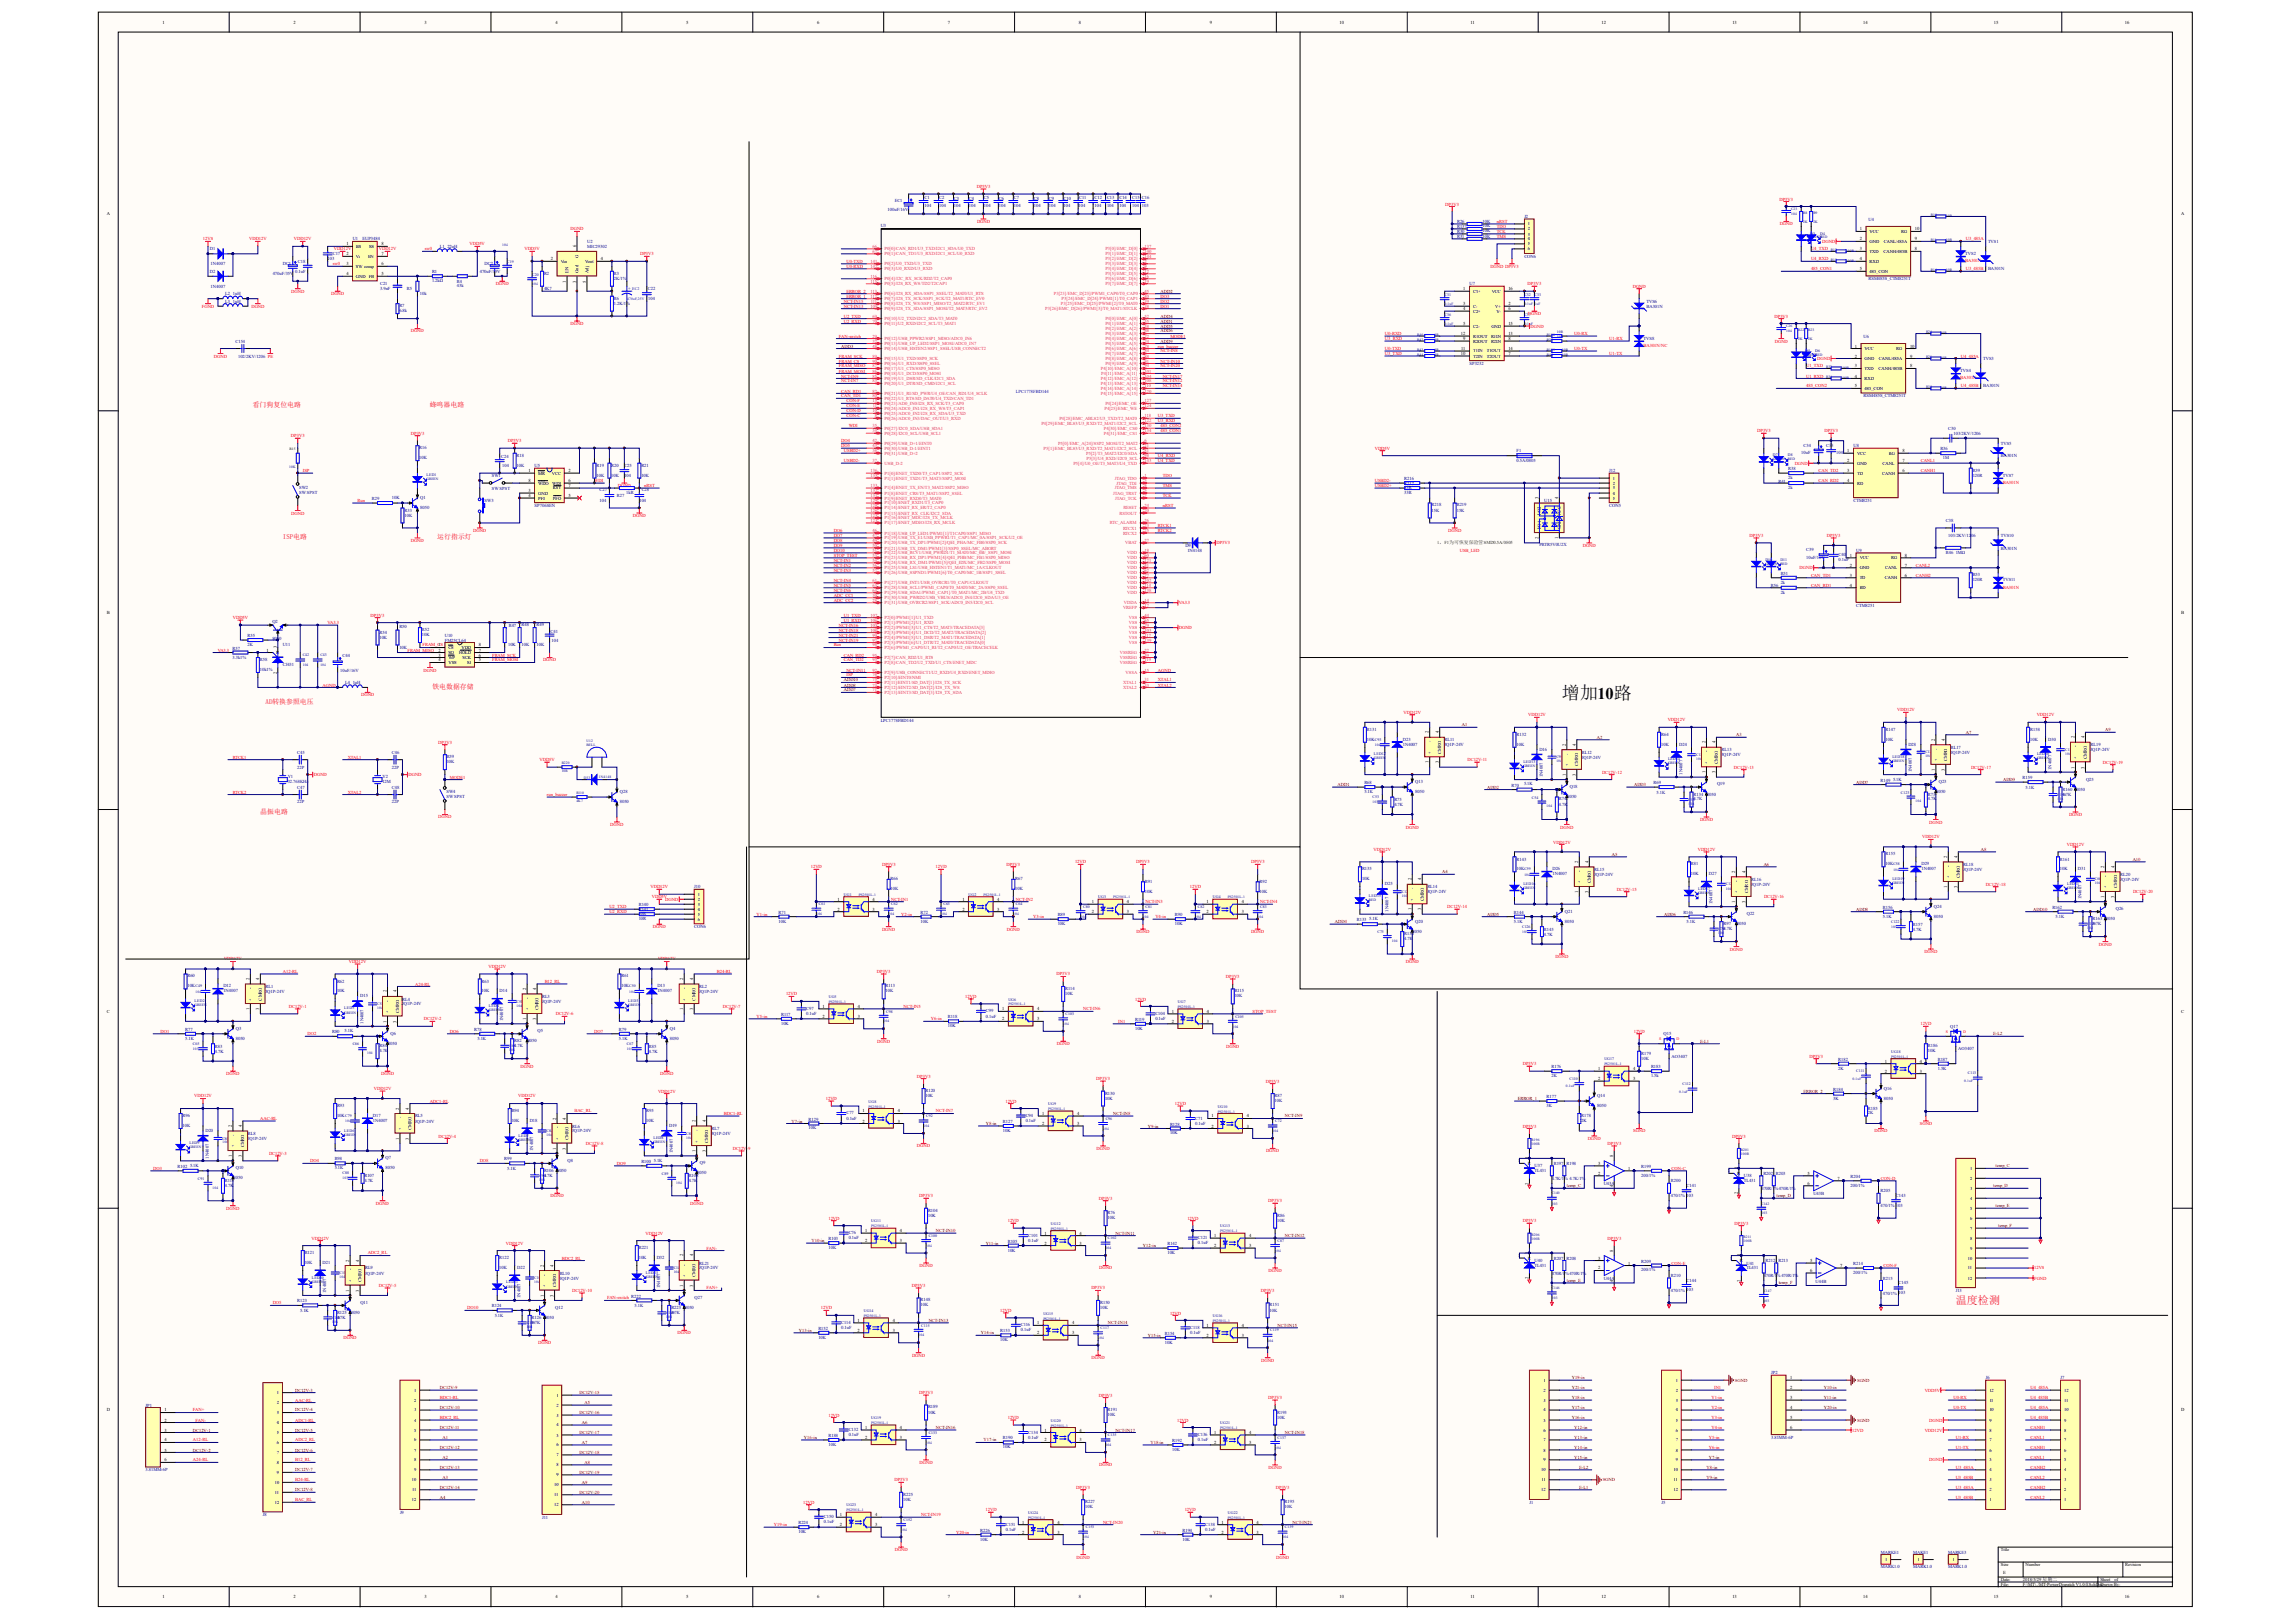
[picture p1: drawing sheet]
<svg xmlns="http://www.w3.org/2000/svg" width="297mm" height="210mm" viewBox="0 0 297 210" stroke-linecap="round" stroke-linejoin="round" font-family="sans-serif">
<defs><g id="words">
<text font-size="2.3" x="202.1" y="90.5">增加10路</text>
<text font-size="1.4" fill="#ee0e22" x="253" y="168.7">温度检测</text>
<g font-size=".9" fill="#f00">
<text x="32.7" y="52.7">看门狗复位电路</text>
<text x="55.6" y="52.7">蜂鸣器电路</text>
<text x="36.6" y="69.8">ISP电路</text>
<text x="56.6" y="69.8">运行指示灯</text>
<text x="55.9" y="89.1">铁电数据存储</text>
<text x="34.3" y="91.1">AD转换参照电压</text>
<text x="33.7" y="105.3">晶振电路</text>
</g>
<g font-size=".6">
<text x="21" y="3.1">1</text>
<text x="38" y="3.1">2</text>
<text x="54.9" y="3.1">3</text>
<text x="71.9" y="3.1">4</text>
<text x="88.8" y="3.1">5</text>
<text x="105.7" y="3.1">6</text>
<text x="122.6" y="3.1">7</text>
<text x="139.6" y="3.1">8</text>
<text x="156.5" y="3.1">9</text>
<text x="173.3" y="3.1">10</text>
<text x="190.2" y="3.1">11</text>
<text x="207.2" y="3.1">12</text>
<text x="224.1" y="3.1">13</text>
<text x="241.1" y="3.1">14</text>
<text x="258" y="3.1">15</text>
<text x="274.9" y="3.1">16</text>
<text x="13.8" y="27.9">A</text>
<text x="197.7" y="29.2">1</text>
<text x="197.7" y="29.8">2</text>
<text x="240.6" y="29.8">1</text>
<text x="247.7" y="29.8">10</text>
<text x="282.2" y="27.9">A</text>
<text x="44.8" y="33.1">2</text>
<text x="44.8" y="35.6">4</text>
<text x="44.8" y="31.8">1</text>
<text x="44.8" y="34.3">3</text>
<text x="46" y="33.4">Vi</text>
<text x="46" y="35.9">GND FB</text>
<text x="46" y="32.1">BS</text>
<text x="46" y="34.7">SW comp</text>
<text x="47.6" y="33.4">EN</text>
<text x="47.7" y="32.1">SS</text>
<text x="49.3" y="34.3">6</text>
<text x="49.3" y="35.6">5</text>
<text x="49.3" y="33.1">7</text>
<text x="49.3" y="31.8">8</text>
<text x="71.3" y="33.7">2</text>
<text x="72.5" y="34">Vin</text>
<text x="73.6" y="35.3" transform="rotate(-90 73.6 35.3)">EN</text>
<text x="74.5" y="32" transform="rotate(-90 74.5 32)">6</text>
<text x="74.9" y="35.3" transform="rotate(-90 74.9 35.3)">Gnd</text>
<text x="74.9" y="33.4" transform="rotate(-90 74.9 33.4)">G</text>
<text x="75.7" y="34">Vout</text>
<text x="76.1" y="35.3" transform="rotate(-90 76.1 35.3)">Adj</text>
<text x="77.7" y="33.7">4</text>
<text x="197.7" y="30.5">3</text>
<text x="197.7" y="31.1">4</text>
<text x="197.7" y="31.8">5</text>
<text x="197.7" y="32.4">6</text>
<text x="240.6" y="31.1">2</text>
<text x="240.6" y="32.4">3</text>
<text x="240.6" y="33.7">4</text>
<text x="240.6" y="35">5</text>
<text x="241.9" y="30.1">VCC</text>
<text x="241.9" y="31.4">GND</text>
<text x="241.9" y="32.7">TXD</text>
<text x="241.9" y="34">RXD</text>
<text x="241.9" y="35.3">485_CON</text>
<text x="243.7" y="32.7">CANH/485B</text>
<text x="243.7" y="31.4">CANL/485A</text>
<text x="246" y="30.1">RG</text>
<text x="247.7" y="31.1">9</text>
<text x="247.7" y="32.4">8</text>
<text x="73.2" y="36.6" transform="rotate(-90 73.2 36.6)">1</text>
<text x="74.5" y="36.6" transform="rotate(-90 74.5 36.6)">3</text>
<text x="75.8" y="36.6" transform="rotate(-90 75.8 36.6)">5</text>
<text x="189.3" y="37.6">1</text>
<text x="189.3" y="39.5">3</text>
<text x="189.3" y="40.2">4</text>
<text x="190.6" y="37.9">C1+</text>
<text x="190.6" y="39.8">C-</text>
<text x="190.6" y="40.5">C2+</text>
<text x="193" y="37.9">VCC</text>
<text x="193.4" y="39.8">V+</text>
<text x="193.6" y="40.5">V-</text>
<text x="195.1" y="39.5">2</text>
<text x="195.1" y="40.2">6</text>
<text x="195.1" y="37.6">16</text>
<text x="189" y="45.9">10</text>
<text x="189" y="43.4">12</text>
<text x="189.1" y="45.3">11</text>
<text x="189.3" y="44">9</text>
<text x="189.3" y="42.1">5</text>
<text x="190.6" y="44.3">R2OUT</text>
<text x="190.6" y="46.3">T2IN</text>
<text x="190.6" y="42.4">C2-</text>
<text x="190.6" y="45.6">T1IN</text>
<text x="190.6" y="43.7">R1OUT</text>
<text x="192.3" y="46.3">T2OUT</text>
<text x="192.3" y="45.6">T1OUT</text>
<text x="192.9" y="44.3">R2IN</text>
<text x="192.9" y="43.7">R1IN</text>
<text x="192.9" y="42.4">GND</text>
<text x="195.1" y="42.1">15</text>
<text x="195.1" y="45.9">7</text>
<text x="195.1" y="44">8</text>
<text x="195.1" y="43.4">13</text>
<text x="195.1" y="45.3">14</text>
<text x="240" y="45">1</text>
<text x="240" y="46.3">2</text>
<text x="240" y="47.5">3</text>
<text x="241.2" y="45.3">VCC</text>
<text x="241.2" y="46.6">GND</text>
<text x="241.2" y="47.9">TXD</text>
<text x="243" y="47.9">CANH/485B</text>
<text x="243.1" y="46.6">CANL/485A</text>
<text x="245.3" y="45.3">RG</text>
<text x="247.1" y="45">10</text>
<text x="247.1" y="46.3">9</text>
<text x="247.1" y="47.5">8</text>
<text x="240" y="48.9">4</text>
<text x="240" y="50.1">5</text>
<text x="241.2" y="49.2">RXD</text>
<text x="241.2" y="50.5">485_CON</text>
<text x="239" y="58.5">1</text>
<text x="239" y="59.8">2</text>
<text x="240.3" y="58.8">VCC</text>
<text x="244.4" y="58.8">RG</text>
<text x="246.1" y="58.5">8</text>
<text x="246.1" y="59.8">7</text>
<text x="68.4" y="61.1">1</text>
<text x="68.4" y="63.7">3</text>
<text x="68.4" y="64.3">4</text>
<text x="68.4" y="62.4">8</text>
<text x="69.6" y="61.4">MR</text>
<text x="69.6" y="64">GND</text>
<text x="69.6" y="64.7">PFI</text>
<text x="69.6" y="62.7">WDO</text>
<text x="71.4" y="61.4">VCC</text>
<text x="71.4" y="62.7">WDI</text>
<text x="71.5" y="64.7">PFO</text>
<text x="71.5" y="63.3">RST</text>
<text x="73.6" y="61.1">2</text>
<text x="73.6" y="64.3">5</text>
<text x="73.6" y="63">7</text>
<text x="73.6" y="62.4">6</text>
<text x="199" y="64.6" transform="rotate(-90 199 64.6)">3</text>
<text x="201.6" y="64.6" transform="rotate(-90 201.6 64.6)">4</text>
<text x="208.7" y="62.1">1</text>
<text x="208.7" y="62.7">2</text>
<text x="208.7" y="63.3">3</text>
<text x="208.7" y="64">4</text>
<text x="208.7" y="64.7">5</text>
<text x="239" y="61.1">3</text>
<text x="239" y="62.4">4</text>
<text x="240.3" y="60.1">GND</text>
<text x="240.3" y="61.4">TD</text>
<text x="240.3" y="62.7">RD</text>
<text x="243.5" y="61.4">CANH</text>
<text x="243.6" y="60.1">CANL</text>
<text x="246.1" y="61.1">6</text>
<text x="199" y="69.8" transform="rotate(-90 199 69.8)">2</text>
<text x="199.4" y="68.5" transform="rotate(-90 199.4 68.5)">I/O1</text>
<text x="199.4" y="66.6" transform="rotate(-90 199.4 66.6)">I/O2</text>
<text x="201.6" y="69.8" transform="rotate(-90 201.6 69.8)">1</text>
<text x="201.9" y="68.5" transform="rotate(-90 201.9 68.5)">GND</text>
<text x="201.9" y="66.8" transform="rotate(-90 201.9 66.8)">VCC</text>
<text x="239.3" y="72.1">1</text>
<text x="239.3" y="73.4">2</text>
<text x="239.3" y="74.7">3</text>
<text x="239.3" y="75.9">4</text>
<text x="240.6" y="72.4">VCC</text>
<text x="240.6" y="73.7">GND</text>
<text x="240.6" y="75">TD</text>
<text x="240.6" y="76.3">RD</text>
<text x="243.8" y="75">CANH</text>
<text x="243.9" y="73.7">CANL</text>
<text x="244.7" y="72.4">RG</text>
<text x="246.4" y="72.1">8</text>
<text x="246.4" y="73.4">7</text>
<text x="246.4" y="74.7">6</text>
<text x="13.8" y="79.5">B</text>
<text x="35.8" y="83.9" transform="rotate(-90 35.8 83.9)">3</text>
<text x="58" y="84">CS</text>
<text x="59.7" y="84">VDD</text>
<text x="61.9" y="83.7">8</text>
<text x="282.2" y="79.5">B</text>
<text x="34.5" y="84.3">1</text>
<text x="35.7" y="84.6">R</text>
<text x="35.8" y="87.2" transform="rotate(-90 35.8 87.2)">2</text>
<text x="36.1" y="85.9" transform="rotate(-90 36.1 85.9)">A C</text>
<text x="56.7" y="84.3">2</text>
<text x="56.7" y="85">3</text>
<text x="56.7" y="85.6">4</text>
<text x="58" y="84.6">SO</text>
<text x="58" y="85.3">WP</text>
<text x="58" y="85.9">VSS</text>
<text x="59.4" y="84.6">HOLD</text>
<text x="59.8" y="85.3">SCK</text>
<text x="60.5" y="85.9">SI</text>
<text x="61.9" y="85.6">5</text>
<text x="61.9" y="85">6</text>
<text x="61.9" y="84.3">7</text>
<text x="184.8" y="94.9" transform="rotate(-90 184.8 94.9)">2</text>
<text x="186.1" y="94.9" transform="rotate(-90 186.1 94.9)">4</text>
<text x="250.3" y="95.9" transform="rotate(-90 250.3 95.9)">2</text>
<text x="251.6" y="95.9" transform="rotate(-90 251.6 95.9)">4</text>
<text x="268.4" y="95.5" transform="rotate(-90 268.4 95.5)">2</text>
<text x="269.7" y="95.5" transform="rotate(-90 269.7 95.5)">4</text>
<text x="184.8" y="98.8" transform="rotate(-90 184.8 98.8)">1</text>
<text x="185.2" y="97.6" transform="rotate(-90 185.2 97.6)">+</text>
<text x="185.2" y="96.1" transform="rotate(-90 185.2 96.1)">-</text>
<text x="186.1" y="98.8" transform="rotate(-90 186.1 98.8)">3</text>
<text x="186.4" y="97.6" transform="rotate(-90 186.4 97.6)">CMRO</text>
<text x="202.6" y="100.4" transform="rotate(-90 202.6 100.4)">1</text>
<text x="202.6" y="96.5" transform="rotate(-90 202.6 96.5)">2</text>
<text x="202.9" y="99.2" transform="rotate(-90 202.9 99.2)">+</text>
<text x="202.9" y="97.7" transform="rotate(-90 202.9 97.7)">-</text>
<text x="203.9" y="100.4" transform="rotate(-90 203.9 100.4)">3</text>
<text x="203.9" y="96.5" transform="rotate(-90 203.9 96.5)">4</text>
<text x="204.2" y="99.2" transform="rotate(-90 204.2 99.2)">CMRO</text>
<text x="220.7" y="100.1" transform="rotate(-90 220.7 100.1)">1</text>
<text x="220.7" y="96.2" transform="rotate(-90 220.7 96.2)">2</text>
<text x="221" y="98.8" transform="rotate(-90 221 98.8)">+</text>
<text x="221" y="97.3" transform="rotate(-90 221 97.3)">-</text>
<text x="221.9" y="100.1" transform="rotate(-90 221.9 100.1)">3</text>
<text x="221.9" y="96.2" transform="rotate(-90 221.9 96.2)">4</text>
<text x="222.3" y="98.8" transform="rotate(-90 222.3 98.8)">CMRO</text>
<text x="250.3" y="99.7" transform="rotate(-90 250.3 99.7)">1</text>
<text x="250.7" y="98.5" transform="rotate(-90 250.7 98.5)">+</text>
<text x="250.7" y="97" transform="rotate(-90 250.7 97)">-</text>
<text x="251.6" y="99.7" transform="rotate(-90 251.6 99.7)">3</text>
<text x="251.9" y="98.5" transform="rotate(-90 251.9 98.5)">CMRO</text>
<text x="268.4" y="99.5" transform="rotate(-90 268.4 99.5)">1</text>
<text x="268.7" y="98.2" transform="rotate(-90 268.7 98.2)">+</text>
<text x="268.7" y="96.7" transform="rotate(-90 268.7 96.7)">-</text>
<text x="269.7" y="99.5" transform="rotate(-90 269.7 99.5)">3</text>
<text x="270" y="98.2" transform="rotate(-90 270 98.2)">CMRO</text>
<text x="182.6" y="113.9" transform="rotate(-90 182.6 113.9)">2</text>
<text x="183.9" y="113.9" transform="rotate(-90 183.9 113.9)">4</text>
<text x="204.2" y="111.7" transform="rotate(-90 204.2 111.7)">2</text>
<text x="204.5" y="112.8" transform="rotate(-90 204.5 112.8)">-</text>
<text x="205.5" y="111.7" transform="rotate(-90 205.5 111.7)">4</text>
<text x="224.5" y="113" transform="rotate(-90 224.5 113)">2</text>
<text x="225.8" y="113" transform="rotate(-90 225.8 113)">4</text>
<text x="251.9" y="111" transform="rotate(-90 251.9 111)">2</text>
<text x="252.3" y="113.6" transform="rotate(-90 252.3 113.6)">+</text>
<text x="252.3" y="112.2" transform="rotate(-90 252.3 112.2)">-</text>
<text x="253.2" y="111" transform="rotate(-90 253.2 111)">4</text>
<text x="253.6" y="113.6" transform="rotate(-90 253.6 113.6)">CMRO</text>
<text x="272.2" y="112.3" transform="rotate(-90 272.2 112.3)">2</text>
<text x="272.6" y="113.5" transform="rotate(-90 272.6 113.5)">-</text>
<text x="273.5" y="112.3" transform="rotate(-90 273.5 112.3)">4</text>
<text x="90.3" y="115.9">1</text>
<text x="90.3" y="116.6">2</text>
<text x="90.3" y="117.2">3</text>
<text x="90.3" y="117.9">4</text>
<text x="90.3" y="118.5">5</text>
<text x="90.3" y="119.1">6</text>
<text x="108.4" y="116.6">1</text>
<text x="108.4" y="117.9">2</text>
<text x="112.9" y="117.9">3</text>
<text x="112.9" y="116.6">4</text>
<text x="124.5" y="116.6">1</text>
<text x="124.5" y="117.9">2</text>
<text x="129" y="117.9">3</text>
<text x="129" y="116.6">4</text>
<text x="141.3" y="116.9">1</text>
<text x="141.3" y="118.2">2</text>
<text x="145.8" y="118.2">3</text>
<text x="145.8" y="116.9">4</text>
<text x="156.1" y="116.9">1</text>
<text x="156.1" y="118.2">2</text>
<text x="160.7" y="118.2">3</text>
<text x="160.7" y="116.9">4</text>
<text x="182.6" y="117.8" transform="rotate(-90 182.6 117.8)">1</text>
<text x="182.9" y="116.6" transform="rotate(-90 182.9 116.6)">+</text>
<text x="182.9" y="115.1" transform="rotate(-90 182.9 115.1)">-</text>
<text x="183.9" y="117.8" transform="rotate(-90 183.9 117.8)">3</text>
<text x="184.2" y="116.6" transform="rotate(-90 184.2 116.6)">CMRO</text>
<text x="204.2" y="115.5" transform="rotate(-90 204.2 115.5)">1</text>
<text x="204.5" y="114.3" transform="rotate(-90 204.5 114.3)">+</text>
<text x="205.5" y="115.5" transform="rotate(-90 205.5 115.5)">3</text>
<text x="205.8" y="114.3" transform="rotate(-90 205.8 114.3)">CMRO</text>
<text x="224.5" y="116.9" transform="rotate(-90 224.5 116.9)">1</text>
<text x="224.8" y="115.6" transform="rotate(-90 224.8 115.6)">+</text>
<text x="224.8" y="114.1" transform="rotate(-90 224.8 114.1)">-</text>
<text x="225.8" y="116.9" transform="rotate(-90 225.8 116.9)">3</text>
<text x="226.1" y="115.6" transform="rotate(-90 226.1 115.6)">CMRO</text>
<text x="251.9" y="114.9" transform="rotate(-90 251.9 114.9)">1</text>
<text x="253.2" y="114.9" transform="rotate(-90 253.2 114.9)">3</text>
<text x="272.2" y="116.2" transform="rotate(-90 272.2 116.2)">1</text>
<text x="272.6" y="115" transform="rotate(-90 272.6 115)">+</text>
<text x="273.5" y="116.2" transform="rotate(-90 273.5 116.2)">3</text>
<text x="273.9" y="115" transform="rotate(-90 273.9 115)">CMRO</text>
<text x="13.8" y="131.1">C</text>
<text x="32.3" y="130.7" transform="rotate(-90 32.3 130.7)">1</text>
<text x="32.3" y="126.8" transform="rotate(-90 32.3 126.8)">2</text>
<text x="32.6" y="129.5" transform="rotate(-90 32.6 129.5)">+</text>
<text x="32.6" y="128" transform="rotate(-90 32.6 128)">-</text>
<text x="33.5" y="130.7" transform="rotate(-90 33.5 130.7)">3</text>
<text x="33.5" y="126.8" transform="rotate(-90 33.5 126.8)">4</text>
<text x="33.9" y="129.5" transform="rotate(-90 33.9 129.5)">CMRO</text>
<text x="50" y="128.4" transform="rotate(-90 50 128.4)">2</text>
<text x="50.3" y="131.1" transform="rotate(-90 50.3 131.1)">+</text>
<text x="50.3" y="129.6" transform="rotate(-90 50.3 129.6)">-</text>
<text x="51.3" y="128.4" transform="rotate(-90 51.3 128.4)">4</text>
<text x="51.6" y="131.1" transform="rotate(-90 51.6 131.1)">CMRO</text>
<text x="68.1" y="128.1" transform="rotate(-90 68.1 128.1)">2</text>
<text x="68.4" y="130.7" transform="rotate(-90 68.4 130.7)">+</text>
<text x="68.4" y="129.3" transform="rotate(-90 68.4 129.3)">-</text>
<text x="69.4" y="128.1" transform="rotate(-90 69.4 128.1)">4</text>
<text x="69.7" y="130.7" transform="rotate(-90 69.7 130.7)">CMRO</text>
<text x="88.4" y="130.7" transform="rotate(-90 88.4 130.7)">1</text>
<text x="88.4" y="126.8" transform="rotate(-90 88.4 126.8)">2</text>
<text x="88.7" y="129.5" transform="rotate(-90 88.7 129.5)">+</text>
<text x="88.7" y="128" transform="rotate(-90 88.7 128)">-</text>
<text x="89.7" y="130.7" transform="rotate(-90 89.7 130.7)">3</text>
<text x="89.7" y="126.8" transform="rotate(-90 89.7 126.8)">4</text>
<text x="90" y="129.5" transform="rotate(-90 90 129.5)">CMRO</text>
<text x="106.4" y="130.5">1</text>
<text x="106.4" y="131.7">2</text>
<text x="111" y="131.7">3</text>
<text x="111" y="130.5">4</text>
<text x="129.7" y="130.7">1</text>
<text x="134.2" y="130.7">4</text>
<text x="151.6" y="131.1">1</text>
<text x="156.1" y="131.1">4</text>
<text x="282.2" y="131.1">C</text>
<text x="50" y="132.4" transform="rotate(-90 50 132.4)">1</text>
<text x="51.3" y="132.4" transform="rotate(-90 51.3 132.4)">3</text>
<text x="68.1" y="132" transform="rotate(-90 68.1 132)">1</text>
<text x="69.4" y="132" transform="rotate(-90 69.4 132)">3</text>
<text x="129.7" y="132.1">2</text>
<text x="134.2" y="132.1">3</text>
<text x="151.6" y="132.4">2</text>
<text x="156.1" y="132.4">3</text>
<text x="243.8" y="137.5">1</text>
<text x="248.4" y="137.5">4</text>
<text x="51.6" y="143.6" transform="rotate(-90 51.6 143.6)">2</text>
<text x="52.9" y="143.6" transform="rotate(-90 52.9 143.6)">4</text>
<text x="111.6" y="144">1</text>
<text x="116.1" y="144">4</text>
<text x="206.8" y="138.5">1</text>
<text x="206.8" y="139.8">2</text>
<text x="211.3" y="139.8">3</text>
<text x="211.3" y="138.5">4</text>
<text x="243.8" y="138.8">2</text>
<text x="248.4" y="138.8">3</text>
<text x="30" y="149.8" transform="rotate(-90 30 149.8)">1</text>
<text x="30" y="145.8" transform="rotate(-90 30 145.8)">2</text>
<text x="30.3" y="148.5" transform="rotate(-90 30.3 148.5)">+</text>
<text x="30.3" y="147" transform="rotate(-90 30.3 147)">-</text>
<text x="31.3" y="149.8" transform="rotate(-90 31.3 149.8)">3</text>
<text x="31.3" y="145.8" transform="rotate(-90 31.3 145.8)">4</text>
<text x="31.6" y="148.5" transform="rotate(-90 31.6 148.5)">CMRO</text>
<text x="51.6" y="147.5" transform="rotate(-90 51.6 147.5)">1</text>
<text x="52" y="146.2" transform="rotate(-90 52 146.2)">+</text>
<text x="52" y="144.7" transform="rotate(-90 52 144.7)">-</text>
<text x="52.9" y="147.5" transform="rotate(-90 52.9 147.5)">3</text>
<text x="53.2" y="146.2" transform="rotate(-90 53.2 146.2)">CMRO</text>
<text x="71.9" y="148.8" transform="rotate(-90 71.9 148.8)">1</text>
<text x="71.9" y="144.9" transform="rotate(-90 71.9 144.9)">2</text>
<text x="72.3" y="147.5" transform="rotate(-90 72.3 147.5)">+</text>
<text x="72.3" y="146" transform="rotate(-90 72.3 146)">-</text>
<text x="73.2" y="148.8" transform="rotate(-90 73.2 148.8)">3</text>
<text x="73.2" y="144.9" transform="rotate(-90 73.2 144.9)">4</text>
<text x="73.6" y="147.5" transform="rotate(-90 73.6 147.5)">CMRO</text>
<text x="90" y="149.1" transform="rotate(-90 90 149.1)">1</text>
<text x="90" y="145.2" transform="rotate(-90 90 145.2)">2</text>
<text x="90.3" y="147.9" transform="rotate(-90 90.3 147.9)">+</text>
<text x="90.3" y="146.4" transform="rotate(-90 90.3 146.4)">-</text>
<text x="91.3" y="149.1" transform="rotate(-90 91.3 149.1)">3</text>
<text x="91.3" y="145.2" transform="rotate(-90 91.3 145.2)">4</text>
<text x="91.6" y="147.9" transform="rotate(-90 91.6 147.9)">CMRO</text>
<text x="111.6" y="145.3">2</text>
<text x="116.1" y="145.3">3</text>
<text x="134.8" y="144.3">1</text>
<text x="134.8" y="145.6">2</text>
<text x="139.4" y="145.6">3</text>
<text x="139.4" y="144.3">4</text>
<text x="156.7" y="144.6">1</text>
<text x="156.7" y="145.9">2</text>
<text x="161.3" y="145.9">3</text>
<text x="161.3" y="144.6">4</text>
<text x="208.7" y="149.7" transform="rotate(-90 208.7 149.7)">8</text>
<text x="196.4" y="150.4">1</text>
<text x="197.7" y="150.8">R</text>
<text x="197.8" y="153.3" transform="rotate(-90 197.8 153.3)">2</text>
<text x="197.8" y="150" transform="rotate(-90 197.8 150)">3</text>
<text x="198.1" y="152" transform="rotate(-90 198.1 152)">A C</text>
<text x="206.8" y="152">2</text>
<text x="206.8" y="150.8">3</text>
<text x="208.7" y="153.6" transform="rotate(-90 208.7 153.6)">4</text>
<text x="210.6" y="151.4">1</text>
<text x="223.5" y="151.7">1</text>
<text x="224.8" y="152">R</text>
<text x="224.8" y="154.6" transform="rotate(-90 224.8 154.6)">2</text>
<text x="224.8" y="151.3" transform="rotate(-90 224.8 151.3)">3</text>
<text x="225.2" y="153.3" transform="rotate(-90 225.2 153.3)">A C</text>
<text x="233.8" y="153.3">6</text>
<text x="233.8" y="152">5</text>
<text x="237.7" y="152.7">7</text>
<text x="254.9" y="155.2">4</text>
<text x="254.9" y="154">3</text>
<text x="254.9" y="152.7">2</text>
<text x="254.9" y="151.4">1</text>
<text x="111.9" y="159.5">1</text>
<text x="111.9" y="160.7">2</text>
<text x="116.4" y="160.7">3</text>
<text x="116.4" y="159.5">4</text>
<text x="135.1" y="159.8">1</text>
<text x="135.1" y="161.1">2</text>
<text x="139.7" y="161.1">3</text>
<text x="139.7" y="159.8">4</text>
<text x="157.1" y="160.1">1</text>
<text x="157.1" y="161.4">2</text>
<text x="161.6" y="161.4">3</text>
<text x="161.6" y="160.1">4</text>
<text x="208.7" y="162" transform="rotate(-90 208.7 162)">8</text>
<text x="254.9" y="161.7">9</text>
<text x="254.9" y="160.4">8</text>
<text x="254.9" y="159.1">7</text>
<text x="254.9" y="157.9">6</text>
<text x="254.9" y="156.6">5</text>
<text x="45.2" y="167.2" transform="rotate(-90 45.2 167.2)">1</text>
<text x="45.2" y="163.3" transform="rotate(-90 45.2 163.3)">2</text>
<text x="45.5" y="165.9" transform="rotate(-90 45.5 165.9)">+</text>
<text x="45.5" y="164.4" transform="rotate(-90 45.5 164.4)">-</text>
<text x="46.5" y="167.2" transform="rotate(-90 46.5 167.2)">3</text>
<text x="46.5" y="163.3" transform="rotate(-90 46.5 163.3)">4</text>
<text x="46.8" y="165.9" transform="rotate(-90 46.8 165.9)">CMRO</text>
<text x="70.3" y="167.8" transform="rotate(-90 70.3 167.8)">1</text>
<text x="70.3" y="163.9" transform="rotate(-90 70.3 163.9)">2</text>
<text x="70.6" y="166.6" transform="rotate(-90 70.6 166.6)">+</text>
<text x="70.6" y="165.1" transform="rotate(-90 70.6 165.1)">-</text>
<text x="71.6" y="167.8" transform="rotate(-90 71.6 167.8)">3</text>
<text x="71.6" y="163.9" transform="rotate(-90 71.6 163.9)">4</text>
<text x="71.9" y="166.6" transform="rotate(-90 71.9 166.6)">CMRO</text>
<text x="88.4" y="166.5" transform="rotate(-90 88.4 166.5)">1</text>
<text x="88.4" y="162.6" transform="rotate(-90 88.4 162.6)">2</text>
<text x="88.7" y="165.3" transform="rotate(-90 88.7 165.3)">+</text>
<text x="88.7" y="163.8" transform="rotate(-90 88.7 163.8)">-</text>
<text x="89.7" y="166.5" transform="rotate(-90 89.7 166.5)">3</text>
<text x="89.7" y="162.6" transform="rotate(-90 89.7 162.6)">4</text>
<text x="90" y="165.3" transform="rotate(-90 90 165.3)">CMRO</text>
<text x="196.4" y="162.7">1</text>
<text x="197.7" y="163">R</text>
<text x="197.8" y="165.5" transform="rotate(-90 197.8 165.5)">2</text>
<text x="197.8" y="162.3" transform="rotate(-90 197.8 162.3)">3</text>
<text x="198.1" y="164.3" transform="rotate(-90 198.1 164.3)">A C</text>
<text x="206.8" y="164.3">2</text>
<text x="206.8" y="163">3</text>
<text x="208.7" y="165.9" transform="rotate(-90 208.7 165.9)">4</text>
<text x="210.6" y="163.6">1</text>
<text x="223.8" y="163">1</text>
<text x="225.1" y="163.3">R</text>
<text x="225.2" y="165.9" transform="rotate(-90 225.2 165.9)">2</text>
<text x="225.2" y="162.6" transform="rotate(-90 225.2 162.6)">3</text>
<text x="225.5" y="164.6" transform="rotate(-90 225.5 164.6)">A C</text>
<text x="234.2" y="164.6">6</text>
<text x="234.2" y="163.3">5</text>
<text x="238.1" y="164">7</text>
<text x="254.6" y="165.6">12</text>
<text x="254.6" y="164.3">11</text>
<text x="254.6" y="163">10</text>
<text x="110.9" y="171.1">1</text>
<text x="110.9" y="172.3">2</text>
<text x="115.5" y="172.3">3</text>
<text x="115.5" y="171.1">4</text>
<text x="134.2" y="171.4">1</text>
<text x="134.2" y="172.7">2</text>
<text x="138.7" y="172.7">3</text>
<text x="138.7" y="171.4">4</text>
<text x="156.1" y="171.7">1</text>
<text x="156.1" y="173">2</text>
<text x="160.7" y="173">3</text>
<text x="160.7" y="171.7">4</text>
<text x="199.7" y="178.8">1</text>
<text x="216.8" y="178.8">1</text>
<text x="231.6" y="178.5">1</text>
<text x="231.6" y="179.8">2</text>
<text x="13.8" y="182.7">D</text>
<text x="21.3" y="182.7">1</text>
<text x="21.3" y="184">2</text>
<text x="21.3" y="185.3">3</text>
<text x="35.8" y="185.6">5</text>
<text x="35.8" y="184.3">4</text>
<text x="35.8" y="183">3</text>
<text x="35.8" y="181.7">2</text>
<text x="35.8" y="180.4">1</text>
<text x="53.6" y="185.3">5</text>
<text x="53.6" y="184">4</text>
<text x="53.6" y="182.7">3</text>
<text x="53.6" y="181.4">2</text>
<text x="53.6" y="180.1">1</text>
<text x="72" y="185.9">5</text>
<text x="72" y="184.6">4</text>
<text x="72" y="183.3">3</text>
<text x="72" y="182">2</text>
<text x="72" y="180.8">1</text>
<text x="111.9" y="184.9">1</text>
<text x="116.4" y="184.9">4</text>
<text x="135.1" y="185.3">1</text>
<text x="139.7" y="185.3">4</text>
<text x="157.1" y="185.6">1</text>
<text x="161.6" y="185.6">4</text>
<text x="199.7" y="185.3">6</text>
<text x="199.7" y="184">5</text>
<text x="199.7" y="182.7">4</text>
<text x="199.7" y="181.4">3</text>
<text x="199.7" y="180.1">2</text>
<text x="216.8" y="185.3">6</text>
<text x="216.8" y="184">5</text>
<text x="216.8" y="182.7">4</text>
<text x="216.8" y="181.4">3</text>
<text x="216.8" y="180.1">2</text>
<text x="231.6" y="181">3</text>
<text x="231.6" y="182.4">4</text>
<text x="231.6" y="183.6">5</text>
<text x="231.6" y="184.9">6</text>
<text x="257.4" y="180.1">12</text>
<text x="257.4" y="181.4">11</text>
<text x="257.4" y="182.7">10</text>
<text x="257.4" y="184">9</text>
<text x="257.4" y="185.3">8</text>
<text x="267" y="180.1">12</text>
<text x="267" y="181.4">11</text>
<text x="267" y="182.7">10</text>
<text x="267" y="184">9</text>
<text x="267" y="185.3">8</text>
<text x="282.2" y="182.7">D</text>
<text x="21.3" y="186.5">4</text>
<text x="21.3" y="187.8">5</text>
<text x="21.3" y="189.1">6</text>
<text x="35.8" y="190.7">9</text>
<text x="35.8" y="189.5">8</text>
<text x="35.8" y="188.1">7</text>
<text x="35.8" y="186.9">6</text>
<text x="53.3" y="191.7">10</text>
<text x="53.6" y="190.4">9</text>
<text x="53.6" y="189.1">8</text>
<text x="53.6" y="187.8">7</text>
<text x="53.6" y="186.5">6</text>
<text x="72" y="191.1">9</text>
<text x="72" y="189.7">8</text>
<text x="72" y="188.5">7</text>
<text x="72" y="187.2">6</text>
<text x="111.9" y="186.2">2</text>
<text x="116.4" y="186.2">3</text>
<text x="135.1" y="186.5">2</text>
<text x="139.7" y="186.5">3</text>
<text x="157.1" y="186.9">2</text>
<text x="161.6" y="186.9">3</text>
<text x="199.4" y="190.4">10</text>
<text x="199.4" y="191.7">11</text>
<text x="199.7" y="189.1">9</text>
<text x="199.7" y="187.8">8</text>
<text x="199.7" y="186.5">7</text>
<text x="216.5" y="191.7">11</text>
<text x="216.5" y="190.4">10</text>
<text x="216.8" y="189.1">9</text>
<text x="216.8" y="187.8">8</text>
<text x="216.8" y="186.5">7</text>
<text x="257.4" y="186.5">7</text>
<text x="257.4" y="187.8">6</text>
<text x="257.4" y="189.1">5</text>
<text x="257.4" y="190.4">4</text>
<text x="257.4" y="191.7">3</text>
<text x="267" y="186.5">7</text>
<text x="267" y="187.8">6</text>
<text x="267" y="189.1">5</text>
<text x="267" y="190.4">4</text>
<text x="267" y="191.7">3</text>
<text x="35.6" y="194.6">12</text>
<text x="35.6" y="193.3">11</text>
<text x="35.6" y="192">10</text>
<text x="53.3" y="194.3">12</text>
<text x="53.3" y="193">11</text>
<text x="71.7" y="194.9">12</text>
<text x="71.7" y="193.6">11</text>
<text x="71.7" y="192.4">10</text>
<text x="108.7" y="196.2">1</text>
<text x="108.7" y="197.5">2</text>
<text x="113.2" y="197.5">3</text>
<text x="113.2" y="196.2">4</text>
<text x="132.2" y="197.2">1</text>
<text x="136.8" y="197.2">4</text>
<text x="158" y="197.2">1</text>
<text x="162.6" y="197.2">4</text>
<text x="199.4" y="193">12</text>
<text x="216.5" y="193">12</text>
<text x="257.4" y="193">2</text>
<text x="257.4" y="194.3">1</text>
<text x="267" y="193">2</text>
<text x="267" y="194.3">1</text>
<text x="132.2" y="198.5">2</text>
<text x="136.8" y="198.5">3</text>
<text x="158" y="198.5">2</text>
<text x="162.6" y="198.5">3</text>
<text x="243.9" y="202">1</text>
<text x="248.1" y="202">1</text>
<text x="252.6" y="202">1</text>
<text x="258.8" y="200.7">Title</text>
<text x="258.8" y="202.7">Size</text>
<text x="259.1" y="203.6">E</text>
<text x="262.1" y="202.7">Number</text>
<text x="274.9" y="202.7">Revision</text>
<text x="21" y="206.9">1</text>
<text x="38" y="206.9">2</text>
<text x="54.9" y="206.9">3</text>
<text x="71.9" y="206.9">4</text>
<text x="88.8" y="206.9">5</text>
<text x="105.7" y="206.9">6</text>
<text x="122.6" y="206.9">7</text>
<text x="139.6" y="206.9">8</text>
<text x="156.5" y="206.9">9</text>
<text x="173.3" y="206.9">10</text>
<text x="190.2" y="206.9">11</text>
<text x="207.2" y="206.9">12</text>
<text x="224.1" y="206.9">13</text>
<text x="241.1" y="206.9">14</text>
<text x="258" y="206.9">15</text>
<text x="258.8" y="204.6">Date:</text>
<text x="258.8" y="205.2">File:</text>
<text x="261.7" y="204.6">2018/5/29 星期二</text>
<text x="261.7" y="205.2">F:\MT\..\MT-PowerDispatch V1.0.0.SchDoc</text>
<text x="271.7" y="204.6">Sheet</text>
<text x="271.7" y="205.2">Drawn By:</text>
<text x="273.5" y="204.6">of</text>
<text x="274.9" y="206.9">16</text>
</g>
<g font-size=".6" fill="#f00">
<text x="73.8" y="29.8">DGND</text>
<text x="126.4" y="24.3">DP3V3</text>
<text x="126.4" y="28.8">DGND</text>
<text x="187" y="26.6">DP3V3</text>
<text x="193.7" y="29.5">TDO</text>
<text x="193.7" y="28.8">nRST</text>
<text x="230.2" y="26">DP3V3</text>
<text x="230.2" y="29.2">DGND</text>
<text x="26.2" y="31.1">12VS</text>
<text x="32.2" y="31.1">VDD12V</text>
<text x="38" y="31.1">VDD12V</text>
<text x="43" y="34.3">sw0</text>
<text x="43.2" y="32.4">VDD12V</text>
<text x="49" y="32.4">VDD12V</text>
<text x="55" y="32.4">sw0</text>
<text x="60.8" y="31.8">VDD5V</text>
<text x="67.8" y="32.4">VDD5V</text>
<text x="82.8" y="33.1">DP3V3</text>
<text x="109.5" y="34.7">U0-RXD</text>
<text x="109.5" y="34">U0-TXD</text>
<text x="192.8" y="34.7">DGND DP3V3</text>
<text x="193.7" y="30.8">TMS</text>
<text x="193.7" y="30.1">TCK</text>
<text x="234.3" y="32.4">U4_TXD</text>
<text x="234.3" y="33.7">U4_RXD</text>
<text x="234.3" y="35">485_CON1</text>
<text x="235.7" y="31.4">DGND</text>
<text x="254.2" y="33.9">BA301N</text>
<text x="254.3" y="31.1">U3_485A</text>
<text x="254.3" y="35">U3_485B</text>
<text x="26.1" y="39.8">FGND</text>
<text x="32.5" y="39.8">DGND</text>
<text x="37.7" y="37.9">DGND</text>
<text x="42.8" y="38.2">DGND</text>
<text x="64.1" y="36.9">DGND</text>
<text x="109.2" y="41.1">U2_TXD</text>
<text x="109.2" y="41.8">U2_RXD</text>
<text x="109.2" y="39.8">NCT-IN13</text>
<text x="109.2" y="39.2">NCT-IN15</text>
<text x="109.5" y="38.5">ERROR_1</text>
<text x="109.5" y="37.9">ERROR_2</text>
<text x="150.1" y="39.8">DO1</text>
<text x="150.1" y="39.2">DO2</text>
<text x="150.1" y="38.5">DO3</text>
<text x="197.6" y="36.9">DP3V3</text>
<text x="197.7" y="40.8">DGND</text>
<text x="211.2" y="37.2">DGND</text>
<text x="229.6" y="41.1">DP3V3</text>
<text x="27.7" y="46.3">DGND</text>
<text x="53.1" y="43">DGND</text>
<text x="73.8" y="42.1">DGND</text>
<text x="108.5" y="47.5">FRAM_MISO</text>
<text x="108.5" y="46.3">FRAM_SCK</text>
<text x="108.5" y="46.9">FRAM_CS</text>
<text x="108.5" y="43.7">FAN-switch</text>
<text x="149.8" y="45">run_buzzer</text>
<text x="150.1" y="45.6">NCT-IN8</text>
<text x="150.1" y="46.9">NCT-IN10</text>
<text x="150.1" y="47.5">NCT-IN20</text>
<text x="151.4" y="43.7">MODE1</text>
<text x="179.2" y="45.3">U0-TXD</text>
<text x="179.2" y="43.4">U0-RXD</text>
<text x="179.2" y="45.9">U3_TXD</text>
<text x="179.2" y="44">U3_RXD</text>
<text x="198" y="42.4">DGND</text>
<text x="203.7" y="45.3">U0-TX</text>
<text x="203.7" y="43.4">U0-RX</text>
<text x="208.2" y="44">U1-RX</text>
<text x="208.2" y="45.9">U1-TX</text>
<text x="212.6" y="44.9">BA301N/NC</text>
<text x="229.6" y="44.3">DGND</text>
<text x="233.7" y="47.5">U1_TXD</text>
<text x="235.1" y="46.6">DGND</text>
<text x="253.7" y="46.3">U4_485A</text>
<text x="108.5" y="48.2">FRAM_MOSI</text>
<text x="108.8" y="51.4">CAN_TD1</text>
<text x="108.8" y="50.8">CAN_RD1</text>
<text x="108.8" y="49.5">NCT-IN7</text>
<text x="108.8" y="48.9">NCT-IN9</text>
<text x="109.5" y="53.4">CON-D</text>
<text x="109.5" y="52.7">CON-E</text>
<text x="109.5" y="52.1">CON-F</text>
<text x="150.4" y="48.9">NCT-IN17</text>
<text x="150.4" y="49.5">NCT-IN12</text>
<text x="150.4" y="50.1">NCT-IN14</text>
<text x="233.7" y="48.9">U1_RXD</text>
<text x="233.7" y="50.1">485_CON2</text>
<text x="253.6" y="49.1">BA301N</text>
<text x="253.7" y="50.1">U4_485B</text>
<text x="37.6" y="56.6">DP3V3</text>
<text x="53.1" y="56.2">DP3V3</text>
<text x="65.7" y="57.2">DP3V3</text>
<text x="108.8" y="57.2">DO4</text>
<text x="108.8" y="57.9">DO5</text>
<text x="109.2" y="58.5">USBD2+</text>
<text x="109.2" y="59.8">USBD2-</text>
<text x="109.5" y="54">CON-C</text>
<text x="109.8" y="55.3">WDI</text>
<text x="149.8" y="54">U3_TXD</text>
<text x="149.8" y="54.6">U3_RXD</text>
<text x="149.8" y="59.8">U4_TXD</text>
<text x="149.8" y="59.2">U4_RXD</text>
<text x="150.1" y="56">485_CON1</text>
<text x="150.1" y="55.3">485_CON2</text>
<text x="177.9" y="58.2">VDD5V</text>
<text x="227.3" y="56">DP3V3</text>
<text x="236" y="56">DP3V3</text>
<text x="248.5" y="59.8">CANL1</text>
<text x="39.2" y="61.1">ISP</text>
<text x="46.3" y="65">Run</text>
<text x="76.9" y="62.4">WDI</text>
<text x="79.9" y="63">DGND</text>
<text x="83.4" y="63">nRST</text>
<text x="150.4" y="63">TMS</text>
<text x="150.4" y="64.3">TCK</text>
<text x="150.4" y="61.7">TDO</text>
<text x="150.4" y="65.6">nRST</text>
<text x="177.9" y="63">USBD2+</text>
<text x="177.9" y="62.4">USBD2-</text>
<text x="232.2" y="60.1">DGND</text>
<text x="235.3" y="61.1">CAN_TD2</text>
<text x="235.3" y="62.4">CAN_RD2</text>
<text x="248.5" y="61.1">CANH1</text>
<text x="259.1" y="62.7">BA301N</text>
<text x="37.7" y="66.6">DGND</text>
<text x="53.1" y="70.1">DGND</text>
<text x="61.2" y="68.8">DGND</text>
<text x="81.9" y="66.9">DGND</text>
<text x="107.9" y="68.8">DO6</text>
<text x="107.9" y="69.5">DO7</text>
<text x="107.9" y="70.1">DO8</text>
<text x="107.9" y="70.8">DO9</text>
<text x="107.9" y="71.4">DO10</text>
<text x="149.8" y="68.8">RTCK2</text>
<text x="149.8" y="68.2">RTCK1</text>
<text x="157.4" y="70.4">DP3V3</text>
<text x="187.4" y="68.8">DGND</text>
<text x="188.8" y="71.4">USB_LED</text>
<text x="204.8" y="70.8">DGND</text>
<text x="226.4" y="69.5">DP3V3</text>
<text x="236.3" y="69.5">DP3V3</text>
<text x="107.9" y="77.9">ADC_CC2</text>
<text x="107.9" y="77.2">ADC_CC1</text>
<text x="107.9" y="72.1">STOP_TEST</text>
<text x="107.9" y="72.7">NCT-IN1</text>
<text x="107.9" y="73.4">NCT-IN2</text>
<text x="107.9" y="74">NCT-IN3</text>
<text x="107.9" y="75.3">NCT-IN4</text>
<text x="107.9" y="75.9">NCT-IN5</text>
<text x="107.9" y="76.6">NCT-IN6</text>
<text x="232.8" y="73.7">DGND</text>
<text x="234.3" y="74.7">CAN_TD1</text>
<text x="234.3" y="75.9">CAN_RD1</text>
<text x="247.9" y="73.4">CANL2</text>
<text x="247.9" y="74.7">CANH2</text>
<text x="259.1" y="76.2">BA301N</text>
<text x="30.1" y="80.1">VDD5V</text>
<text x="42.4" y="80.8">VA3.3</text>
<text x="48" y="79.8">DP3V3</text>
<text x="54.7" y="83.7">FRAM_C1S</text>
<text x="107.9" y="83.7">Run</text>
<text x="108.5" y="83">NCT-IN19</text>
<text x="108.5" y="82.4">NCT-IN21</text>
<text x="108.5" y="81.8">NCT-IN18</text>
<text x="108.5" y="81.1">NCT-IN16</text>
<text x="109.2" y="79.8">U1_TXD</text>
<text x="109.2" y="80.4">U1_RXD</text>
<text x="152.5" y="78.2">VA3.3</text>
<text x="152.5" y="81.4">DGND</text>
<text x="28.2" y="84.3">VA3.3</text>
<text x="41.7" y="88.9">AGND</text>
<text x="52.7" y="84.3">FRAM_MISO</text>
<text x="54.8" y="86.9">DGND</text>
<text x="63.7" y="85.6">FRAM_MOSI</text>
<text x="63.7" y="85">FRAM_SCK</text>
<text x="70.3" y="85.6">DGND</text>
<text x="109.2" y="85.6">CAN_TD2</text>
<text x="109.2" y="85">CAN_RD2</text>
<text x="109.5" y="87.5">ISP</text>
<text x="109.5" y="86.9">NCT-IN11</text>
<text x="149.8" y="88.9">XTAL2</text>
<text x="149.8" y="88.2">XTAL1</text>
<text x="149.8" y="86.9">AGND</text>
<text x="46.7" y="90.1">DGND</text>
<text x="181.6" y="92.4">VDD12V</text>
<text x="197.7" y="92.7">VDD12V</text>
<text x="215.8" y="93.3">VDD12V</text>
<text x="245.5" y="92.1">VDD12V</text>
<text x="263.5" y="92.7">VDD12V</text>
<text x="30.1" y="98.2">RTCK1</text>
<text x="40.6" y="100.4">DGND</text>
<text x="45" y="98.2">XTAL1</text>
<text x="52.9" y="100.4">DGND</text>
<text x="56.7" y="96.2">DP3V3</text>
<text x="58.2" y="100.8">MODE1</text>
<text x="69.8" y="98.5">VDD5V</text>
<text x="189.9" y="98.5">DC12V-11</text>
<text x="207.3" y="100.1">DC12V-12</text>
<text x="224.3" y="99.5">DC12V-13</text>
<text x="255" y="99.5">DC12V-17</text>
<text x="272.1" y="98.8">DC12V-19</text>
<text x="30.1" y="102.7">RTCK2</text>
<text x="45" y="102.7">XTAL2</text>
<text x="56.7" y="105.9">DGND</text>
<text x="70.8" y="103">run_buzzer</text>
<text x="79" y="106.9">DGND</text>
<text x="181.9" y="107.2">DGND</text>
<text x="201.9" y="107.2">DGND</text>
<text x="219.9" y="106.3">DGND</text>
<text x="249.6" y="106.6">DGND</text>
<text x="267.7" y="105.6">DGND</text>
<text x="104.9" y="112.4">12VD</text>
<text x="114.1" y="112">DP3V3</text>
<text x="121" y="112.4">12VD</text>
<text x="130.2" y="112">DP3V3</text>
<text x="139.1" y="111.7">12VD</text>
<text x="147" y="111.7">DP3V3</text>
<text x="161.8" y="111.7">DP3V3</text>
<text x="177.7" y="110.1">VDD12V</text>
<text x="200.9" y="109.2">VDD12V</text>
<text x="219.6" y="110.1">VDD12V</text>
<text x="248.7" y="108.5">VDD12V</text>
<text x="267.4" y="109.5">VDD12V</text>
<text x="78.8" y="117.5">U2_TXD</text>
<text x="78.8" y="118.2">U2_RXD</text>
<text x="84.2" y="115">VDD12V</text>
<text x="84.3" y="116.3">VDD5V</text>
<text x="86.1" y="116.6">DGND</text>
<text x="97.9" y="118.5">Y1-in</text>
<text x="115.3" y="116.6">NCT-IN1</text>
<text x="116.6" y="118.5">Y2-in</text>
<text x="131.4" y="116.6">NCT-IN2</text>
<text x="133.7" y="118.8">Y3-in</text>
<text x="148.2" y="116.9">NCT-IN3</text>
<text x="149.5" y="118.8">Y4-in</text>
<text x="153.9" y="115">12VD</text>
<text x="163" y="116.9">NCT-IN4</text>
<text x="187.2" y="117.5">DC12V-14</text>
<text x="209.2" y="115.3">DC12V-15</text>
<text x="228.2" y="116.3">DC12V-16</text>
<text x="256.9" y="114.6">DC12V-18</text>
<text x="276" y="115.6">DC12V-20</text>
<text x="29" y="124.3">VDD12V</text>
<text x="36.6" y="125.9">A12-RL</text>
<text x="45.1" y="124.6">VDD12V</text>
<text x="63.2" y="125.3">VDD12V</text>
<text x="84.5" y="120.1">DGND</text>
<text x="85.1" y="124.3">VDD12V</text>
<text x="92.7" y="125.9">B24-RL</text>
<text x="113.4" y="125.9">DP3V3</text>
<text x="114.1" y="120.4">DGND</text>
<text x="130.2" y="120.4">DGND</text>
<text x="147" y="120.7">DGND</text>
<text x="161.8" y="120.7">DGND</text>
<text x="181.9" y="124.6">DGND</text>
<text x="201.2" y="124">DGND</text>
<text x="223.8" y="123">DGND</text>
<text x="249" y="123.4">DGND</text>
<text x="271.5" y="122.4">DGND</text>
<text x="37.4" y="130.5">DC12V-1</text>
<text x="53.7" y="127.5">A24-RL</text>
<text x="70.5" y="127.2">B12_RL</text>
<text x="71.9" y="131.4">DC12V-6</text>
<text x="93.5" y="130.5">DC12V-7</text>
<text x="97.9" y="131.7">Y5-in</text>
<text x="101.7" y="128.8">12VD</text>
<text x="116.9" y="130.5">NCT-IN5</text>
<text x="124.9" y="129.1">12VD</text>
<text x="136.7" y="126.2">DP3V3</text>
<text x="140.1" y="130.7">NCT-IN6</text>
<text x="146.8" y="129.5">12VD</text>
<text x="158.6" y="126.6">DP3V3</text>
<text x="162.1" y="131.1">STOP_TEST</text>
<text x="20.8" y="133.7">DO1</text>
<text x="39.8" y="134">DO2</text>
<text x="54.8" y="132.1">DC12V-2</text>
<text x="58.2" y="133.7">DO6</text>
<text x="76.9" y="133.7">DO7</text>
<text x="113.5" y="134.9">DGND</text>
<text x="120.4" y="132.1">Y6-in</text>
<text x="136.7" y="135.3">DGND</text>
<text x="144.7" y="132.4">IN1</text>
<text x="158.6" y="135.6">DGND</text>
<text x="197" y="137.8">DP3V3</text>
<text x="211.4" y="133.7">12VD</text>
<text x="234.1" y="136.9">DP3V3</text>
<text x="248.5" y="132.7">12VD</text>
<text x="25.1" y="142">VDD12V</text>
<text x="29.3" y="139.2">DGND</text>
<text x="48.4" y="141.1">VDD12V</text>
<text x="49.3" y="139.2">DGND</text>
<text x="55.6" y="142.7">ADC1-RL</text>
<text x="67" y="142">VDD12V</text>
<text x="67.3" y="138.2">DGND</text>
<text x="74.3" y="144">BAC_RL</text>
<text x="85.1" y="141.4">VDD12V</text>
<text x="85.4" y="139.2">DGND</text>
<text x="106.8" y="142.4">12VD</text>
<text x="118.6" y="139.4">DP3V3</text>
<text x="121.1" y="144">NCT-IN7</text>
<text x="130.1" y="142.7">12VD</text>
<text x="141.8" y="139.8">DP3V3</text>
<text x="152" y="143">12VD</text>
<text x="163.7" y="140.1">DP3V3</text>
<text x="33.7" y="144.9">AAC-RL</text>
<text x="34.8" y="149.5">DC12V-3</text>
<text x="56.7" y="147.2">DC12V-4</text>
<text x="75.8" y="148.1">DC12V-8</text>
<text x="93.7" y="144.3">BDC1-RL</text>
<text x="94.8" y="148.8">DC12V-9</text>
<text x="118.6" y="148.5">DGND</text>
<text x="141.9" y="148.8">DGND</text>
<text x="163.8" y="149.1">DGND</text>
<text x="197" y="145.9">DP3V3</text>
<text x="205.4" y="147.5">DGND</text>
<text x="208" y="148.1">DP3V3</text>
<text x="211.3" y="146.5">SGND</text>
<text x="224.1" y="147.2">DP3V3</text>
<text x="242.5" y="146.5">DGND</text>
<text x="248.4" y="145.6">SGND</text>
<text x="19.8" y="151.4">DO3</text>
<text x="40.1" y="150.4">DO4</text>
<text x="48.6" y="155.9">DGND</text>
<text x="62.1" y="150.4">DO8</text>
<text x="71.2" y="154.9">DGND</text>
<text x="79.8" y="150.8">DO9</text>
<text x="89.3" y="155.9">DGND</text>
<text x="118.9" y="154.9">DP3V3</text>
<text x="142.2" y="155.2">DP3V3</text>
<text x="164.1" y="155.6">DP3V3</text>
<text x="216.3" y="151.4">CON-C</text>
<text x="243.3" y="152.7">CON-D</text>
<text x="29.3" y="156.6">DGND</text>
<text x="40.3" y="160.4">VDD12V</text>
<text x="65.4" y="161.1">VDD12V</text>
<text x="83.5" y="159.8">VDD12V</text>
<text x="91.4" y="161.7">FAN-</text>
<text x="107.2" y="157.9">12VD</text>
<text x="130.4" y="158.2">12VD</text>
<text x="153.6" y="157.9">12VD</text>
<text x="197" y="158.2">DP3V3</text>
<text x="208" y="160.4">DP3V3</text>
<text x="224.4" y="158.5">DP3V3</text>
<text x="47.6" y="162.3">ADC2_RL</text>
<text x="49" y="166.6">DC12V-5</text>
<text x="72.7" y="163">BDC2_RL</text>
<text x="74" y="167.2">DC12V-10</text>
<text x="91.4" y="166.9">FAN+</text>
<text x="118" y="166.6">DP3V3</text>
<text x="119" y="164">DGND</text>
<text x="141.2" y="166.9">DP3V3</text>
<text x="142.2" y="164.3">DGND</text>
<text x="163.1" y="167.2">DP3V3</text>
<text x="164.1" y="164.6">DGND</text>
<text x="216.3" y="163.6">CON-E</text>
<text x="243.7" y="164">CON-F</text>
<text x="263.2" y="164.3">12VS</text>
<text x="263.2" y="165.6">FGND</text>
<text x="35.3" y="168.8">DO5</text>
<text x="44.4" y="173.3">DGND</text>
<text x="60.5" y="169.4">DO10</text>
<text x="69.6" y="174">DGND</text>
<text x="78.5" y="168.2">FAN-switch</text>
<text x="87.7" y="172.7">DGND</text>
<text x="106.2" y="169.4">12VD</text>
<text x="129.4" y="169.8">12VD</text>
<text x="151.4" y="170.1">12VD</text>
<text x="118" y="175.6">DGND</text>
<text x="141.2" y="175.9">DGND</text>
<text x="163.2" y="176.2">DGND</text>
<text x="221.8" y="179.8">IN1</text>
<text x="262.7" y="179.8">U4_485A</text>
<text x="25" y="182.7">FAN+</text>
<text x="25.3" y="184">FAN-</text>
<text x="38.2" y="181.4">AAC-RL</text>
<text x="38.2" y="184">ADC1-RL</text>
<text x="56.9" y="181">BDC1-RL</text>
<text x="56.9" y="183.6">BDC2_RL</text>
<text x="107.2" y="183.3">12VD</text>
<text x="118.9" y="180.4">DP3V3</text>
<text x="130.4" y="183.6">12VD</text>
<text x="142.2" y="180.8">DP3V3</text>
<text x="152.3" y="184">12VD</text>
<text x="164.1" y="181">DP3V3</text>
<text x="221.4" y="182.4">Y2-in</text>
<text x="221.4" y="181">Y1-in</text>
<text x="221.4" y="184.9">Y4-in</text>
<text x="221.4" y="183.6">Y3-in</text>
<text x="239.6" y="185.3">12VD</text>
<text x="249" y="185.3">VDD12V</text>
<text x="249" y="180.1">VDD5V</text>
<text x="249.6" y="184">DGND</text>
<text x="252.7" y="181">U0-RX</text>
<text x="252.7" y="182.4">U0-TX</text>
<text x="262.7" y="184.9">CANH1</text>
<text x="262.7" y="182.4">U4_485A</text>
<text x="262.7" y="183.6">U4_485B</text>
<text x="262.7" y="181">U4_485B</text>
<text x="25" y="186.5">A12-RL</text>
<text x="25" y="189.1">A24-RL</text>
<text x="38.2" y="186.5">ADC2_RL</text>
<text x="38.2" y="189.1">B12_RL</text>
<text x="38.2" y="191.7">B24-RL</text>
<text x="115.7" y="191.7">DP3V3</text>
<text x="119" y="189.5">DGND</text>
<text x="142.2" y="189.7">DGND</text>
<text x="164.1" y="190.1">DGND</text>
<text x="221.1" y="186.2">Y5-in</text>
<text x="221.1" y="187.5">Y6-in</text>
<text x="249.6" y="189.1">DGND</text>
<text x="253" y="190.1">U3_485A</text>
<text x="253" y="191.4">U3_485B</text>
<text x="253" y="186.2">U1-RX</text>
<text x="253" y="187.5">U1-TX</text>
<text x="262.7" y="186.2">CANL1</text>
<text x="262.7" y="191.4">CANL2</text>
<text x="262.7" y="190.1">CANH2</text>
<text x="262.7" y="187.5">CANH1</text>
<text x="262.7" y="188.8">CANL1</text>
<text x="38.2" y="194.3">BAC_RL</text>
<text x="100.1" y="197.5">Y19-in</text>
<text x="103.9" y="194.6">12VD</text>
<text x="119.2" y="196.2">NCT-IN19</text>
<text x="127.5" y="195.6">12VD</text>
<text x="139.2" y="192.7">DP3V3</text>
<text x="142.7" y="197.2">NCT-IN20</text>
<text x="153.3" y="195.6">12VD</text>
<text x="165.1" y="192.7">DP3V3</text>
<text x="253" y="194">U3_485B</text>
<text x="253" y="192.7">U3_485A</text>
<text x="262.7" y="192.7">CANH2</text>
<text x="262.7" y="194">CANL2</text>
<text x="115.8" y="200.7">DGND</text>
<text x="123.7" y="198.5">Y20-in</text>
<text x="139.3" y="201.7">DGND</text>
<text x="165.1" y="201.7">DGND</text>
</g>
<g font-size=".6" fill="#000080">
<text x="113.9" y="29.4">U3</text>
<text x="114.8" y="27.4">100uF/16V</text>
<text x="115.8" y="26.1">EC1</text>
<text x="119.6" y="25.8">C1</text>
<text x="119.6" y="26.9">104</text>
<text x="121.5" y="25.8">C2</text>
<text x="121.5" y="26.8">104</text>
<text x="123.4" y="25.8">C3</text>
<text x="123.4" y="26.8">104</text>
<text x="125.3" y="25.8">C4</text>
<text x="125.3" y="26.7">104</text>
<text x="127.3" y="25.8">C5</text>
<text x="127.3" y="26.8">104</text>
<text x="129.2" y="25.8">C6</text>
<text x="129.2" y="26.8">104</text>
<text x="131.2" y="25.8">C7</text>
<text x="131.2" y="26.7">104</text>
<text x="133.8" y="25.8">C8</text>
<text x="133.8" y="26.8">104</text>
<text x="135.7" y="25.8">C9</text>
<text x="135.7" y="26.7">104</text>
<text x="137.6" y="25.8">C10</text>
<text x="137.6" y="26.8">104</text>
<text x="139.5" y="26.9">104</text>
<text x="139.6" y="25.8">C11</text>
<text x="141.6" y="25.8">C12</text>
<text x="141.6" y="26.9">104</text>
<text x="143.2" y="25.8">C13</text>
<text x="143.2" y="26.9">104</text>
<text x="144.8" y="25.8">C14</text>
<text x="144.8" y="26.9">104</text>
<text x="146.5" y="25.8">C15 C16</text>
<text x="146.5" y="26.9">104</text>
<text x="147.7" y="26.9">103</text>
<text x="188.5" y="28.8">R26</text>
<text x="188.5" y="29.5">R137</text>
<text x="191.8" y="28.8">10K</text>
<text x="191.8" y="29.4">10K</text>
<text x="197.2" y="28.2">J2</text>
<text x="241.7" y="28.5">U4</text>
<text x="27.2" y="35.3">D2</text>
<text x="27.2" y="32.4">D1</text>
<text x="27.2" y="34.3">1N4007</text>
<text x="35.3" y="35.6">470uF/35V</text>
<text x="36.6" y="34.3">DC1</text>
<text x="38.2" y="35.3">0.1uF</text>
<text x="38.5" y="34">C18</text>
<text x="42.4" y="33.6">103</text>
<text x="43" y="33">C17</text>
<text x="45.6" y="31.1">U1</text>
<text x="46.9" y="31.1">EUP3484</text>
<text x="55.9" y="35.4">R1</text>
<text x="56.9" y="32.1">L1</text>
<text x="57.9" y="32.1">22uH</text>
<text x="62.1" y="35.3">470uF/35V</text>
<text x="62.7" y="34.3">DC2</text>
<text x="70.4" y="35.6">R2</text>
<text x="76" y="31.4">U2</text>
<text x="76" y="32.1">MIC29302</text>
<text x="79.4" y="35.6">R3</text>
<text x="188.5" y="30.1">R30</text>
<text x="188.5" y="30.8">R31</text>
<text x="191.8" y="30.1">10K</text>
<text x="191.8" y="30.7">10K</text>
<text x="197.2" y="33.4">CON6</text>
<text x="254.2" y="33">TVS2</text>
<text x="257.2" y="31.4">TVS1</text>
<text x="257.2" y="35">BA301N</text>
<text x="27.2" y="37.2">1N4007</text>
<text x="29.2" y="38.2">L2</text>
<text x="29.2" y="39.2">L3</text>
<text x="30.1" y="38.2">1uH</text>
<text x="30.1" y="39.2">1uH</text>
<text x="49.2" y="36.9">C21</text>
<text x="49.2" y="37.6">3.9nF</text>
<text x="51.7" y="39.7">R7</text>
<text x="51.7" y="40.4">6.8k</text>
<text x="52.6" y="37.5">R5</text>
<text x="54.3" y="38.2">10k</text>
<text x="55.9" y="36.5">1.2kΩ</text>
<text x="59.1" y="36.7">R4</text>
<text x="59.1" y="37.2">43k</text>
<text x="70.4" y="37.5">4K7</text>
<text x="79.4" y="38.8">R6</text>
<text x="79.4" y="39.4">1.2K/1%</text>
<text x="79.4" y="36.2">2K/1%</text>
<text x="81.3" y="37.6">+</text>
<text x="83.8" y="37.6">C22</text>
<text x="83.9" y="38.8">104</text>
<text x="190.1" y="36.9">U7</text>
<text x="213" y="39.2">TVS6</text>
<text x="213" y="39.8">BA301N</text>
<text x="241.7" y="36.3">RSM485S_CTM8251T</text>
<text x="30.5" y="44.3">C154</text>
<text x="30.8" y="46.3">102/2KV/1206 PE</text>
<text x="190.1" y="47.3">SP3232</text>
<text x="212.6" y="44">TVS8</text>
<text x="241.1" y="43.7">U6</text>
<text x="256.6" y="46.6">TVS3</text>
<text x="241.1" y="51.4">RSM485S_CTM8251T</text>
<text x="253.6" y="48.1">TVS4</text>
<text x="256.6" y="50.1">BA301N</text>
<text x="54.2" y="58.1">R16</text>
<text x="54.2" y="59.4">10K</text>
<text x="64.8" y="59.2">C24</text>
<text x="66.8" y="59.1">R18</text>
<text x="196.2" y="58.5">F1</text>
<text x="196.2" y="59.8">0.5A/0805</text>
<text x="233" y="58.8">10uF</text>
<text x="233.3" y="57.8">C34</text>
<text x="236.2" y="57.8">C35</text>
<text x="237.6" y="58.8">104</text>
<text x="239.8" y="57.9">U8</text>
<text x="251" y="58.3">R36</text>
<text x="251.4" y="59.4">1M</text>
<text x="252" y="55.6">C30</text>
<text x="252.7" y="56.2">103/2KV/1206</text>
<text x="258.8" y="57.6">TVS5</text>
<text x="258.8" y="59.2">BA301N</text>
<text x="38.7" y="63.3">SW2</text>
<text x="38.7" y="63.9">SW SPST</text>
<text x="48.1" y="64.7">R29</text>
<text x="50.7" y="64.6">10K</text>
<text x="54.4" y="64.6">Q1</text>
<text x="54.4" y="65.9">8050</text>
<text x="62.7" y="65">SW3</text>
<text x="63.6" y="61.7">SW1</text>
<text x="63.6" y="63.4">SW SPST</text>
<text x="65" y="60.5">104</text>
<text x="66.8" y="60.4">10K</text>
<text x="69.2" y="60.5">U5</text>
<text x="69.2" y="65.6">SP706SEN</text>
<text x="77.2" y="60.4">R19</text>
<text x="77.2" y="61.7">10K</text>
<text x="77.6" y="63.6">C27</text>
<text x="77.6" y="64.9">104</text>
<text x="79.1" y="60.4">R20</text>
<text x="79.1" y="61.7">10K</text>
<text x="79.8" y="64.3">R27</text>
<text x="80.8" y="60.4">C25</text>
<text x="80.8" y="61.7">104</text>
<text x="81" y="63.9">1kR</text>
<text x="82.7" y="64.9">104</text>
<text x="83" y="60.4">R21</text>
<text x="83" y="61.7">10K</text>
<text x="83" y="63.6">C28</text>
<text x="181.7" y="62.8">R217</text>
<text x="181.7" y="63.9">33R</text>
<text x="181.7" y="62.1">R216</text>
<text x="181.7" y="63.3">33R</text>
<text x="185.2" y="65.5">R218</text>
<text x="188.5" y="65.5">R219</text>
<text x="199.8" y="64.9">U15</text>
<text x="208.2" y="61.1">J12</text>
<text x="208.2" y="65.6">CON5</text>
<text x="230.1" y="62.5">R41</text>
<text x="231.3" y="60.9">R38</text>
<text x="231.3" y="62">2k</text>
<text x="231.3" y="63.3">2k</text>
<text x="239.8" y="65">CTM8251</text>
<text x="255.2" y="61.7">120R</text>
<text x="255.2" y="61">R39</text>
<text x="259.1" y="61.7">TVS7</text>
<text x="52.3" y="66.2">R33</text>
<text x="52.3" y="66.8">10K</text>
<text x="153.4" y="70.8">D9</text>
<text x="153.6" y="71.5">1N4148</text>
<text x="185.2" y="66.2">15K</text>
<text x="188.5" y="66.2">15K</text>
<text x="199.2" y="70.7">PRTR5V0U2X</text>
<text x="233.7" y="71.4">C39</text>
<text x="237.8" y="72">C40</text>
<text x="240.1" y="71.4">U9</text>
<text x="251.7" y="71.7">R46</text>
<text x="251.7" y="67.6">C38</text>
<text x="252" y="69.5">103/2KV/1206</text>
<text x="253" y="71.7">1MΩ</text>
<text x="258.8" y="69.5">TVS10</text>
<text x="258.8" y="71.1">BA301N</text>
<text x="229.1" y="76">R56</text>
<text x="230.4" y="74.4">R51</text>
<text x="230.4" y="75.5">2k</text>
<text x="230.4" y="76.9">2k</text>
<text x="233.7" y="72.3">10uF/16V</text>
<text x="237.8" y="72.6">0.1uF</text>
<text x="255.2" y="75.2">120R</text>
<text x="255.2" y="74.6">R53</text>
<text x="259.1" y="75.2">TVS11</text>
<text x="32" y="82.4">R55</text>
<text x="32" y="83.6">2K</text>
<text x="35.2" y="80.6">Q2</text>
<text x="35.2" y="82.9">8050</text>
<text x="36.6" y="83.7">U11</text>
<text x="49.1" y="82">R54</text>
<text x="49.1" y="82.6">10K</text>
<text x="51.7" y="81.3">R50</text>
<text x="51.7" y="84">10K</text>
<text x="54.6" y="81.7">R52</text>
<text x="54.6" y="82.3">10K</text>
<text x="57.5" y="82.4">U10</text>
<text x="57.5" y="83">FM25CL64</text>
<text x="65.7" y="83.7">10K</text>
<text x="65.8" y="81.1">R47</text>
<text x="67.5" y="81">R48</text>
<text x="67.5" y="83.6">10K</text>
<text x="69.4" y="81">R49</text>
<text x="69.4" y="83.6">10K</text>
<text x="71.2" y="81.9">C41</text>
<text x="71.4" y="83">104</text>
<text x="240.1" y="78.5">CTM8251</text>
<text x="30.1" y="84.1">R57</text>
<text x="30.1" y="85.2">3.3k1%</text>
<text x="33.6" y="85.6">R58</text>
<text x="33.6" y="86.8">10k1%</text>
<text x="36.6" y="86.2">CJ431</text>
<text x="44" y="86.9">10uF/16V</text>
<text x="44.3" y="85">C44</text>
<text x="44.7" y="88.5">L4</text>
<text x="45.6" y="88.5">1uH</text>
<text x="113.9" y="93.4">LPC1778FBD144</text>
<text x="176.8" y="94.6">R131</text>
<text x="176.8" y="95.9">10K</text>
<text x="181.5" y="95.9">D23</text>
<text x="186.9" y="95.9">RL11</text>
<text x="196.2" y="95.2">R132</text>
<text x="214.9" y="95.2">R64</text>
<text x="243.9" y="94.6">R147</text>
<text x="243.9" y="95.9">10K</text>
<text x="262.6" y="94.6">R158</text>
<text x="262.6" y="95.9">10K</text>
<text x="265" y="95.9">D30</text>
<text x="37.2" y="100.7">Y1</text>
<text x="37.2" y="101.4">32.768KHz</text>
<text x="38.4" y="97.6">C45</text>
<text x="38.4" y="99.5">22P</text>
<text x="49.5" y="100.7">Y2</text>
<text x="49.5" y="101.4">12M</text>
<text x="50.7" y="97.6">C46</text>
<text x="50.7" y="99.5">22P</text>
<text x="57.8" y="98.1">R59</text>
<text x="57.8" y="98.8">10K</text>
<text x="176.5" y="101.5">R68</text>
<text x="181.5" y="96.5">1N4007</text>
<text x="183.1" y="101.4">Q13</text>
<text x="186.9" y="96.6">JQ1P-24V</text>
<text x="195.6" y="101.8">R70</text>
<text x="196.2" y="96.5">10K</text>
<text x="197.2" y="101.6">5.1K</text>
<text x="199.2" y="97.2">D16</text>
<text x="199.6" y="100.6" transform="rotate(-90 199.6 100.6)">1N4007</text>
<text x="203.1" y="102">Q18</text>
<text x="204.6" y="97.6">RL12</text>
<text x="204.6" y="98.2">JQ1P-24V</text>
<text x="213.9" y="101.5">R69</text>
<text x="214.9" y="96.5">10K</text>
<text x="217.2" y="96.5">D24</text>
<text x="217.7" y="100.3" transform="rotate(-90 217.7 100.3)">1N4007</text>
<text x="222.1" y="101.6">Q19</text>
<text x="222.7" y="97.2">RL13</text>
<text x="222.7" y="97.8">JQ1P-24V</text>
<text x="243.3" y="101.1">R149</text>
<text x="244.9" y="101">5.1K</text>
<text x="246.9" y="96.5">D28</text>
<text x="247.4" y="99.9" transform="rotate(-90 247.4 99.9)">1N4007</text>
<text x="250.8" y="101.4">Q23</text>
<text x="252.4" y="96.9">RL17</text>
<text x="252.4" y="97.6">JQ1P-24V</text>
<text x="261.7" y="100.8">R159</text>
<text x="265.4" y="99.6" transform="rotate(-90 265.4 99.6)">1N4007</text>
<text x="269.9" y="101">Q25</text>
<text x="270.5" y="96.6">RL19</text>
<text x="270.5" y="97.2">JQ1P-24V</text>
<text x="38.4" y="102.1">C47</text>
<text x="38.4" y="104">22P</text>
<text x="50.7" y="102.1">C48</text>
<text x="50.7" y="104">22P</text>
<text x="57.8" y="102.6">SW4</text>
<text x="57.8" y="103.3">SW SPST</text>
<text x="80.2" y="102.6">Q28</text>
<text x="80.2" y="103.9">8050</text>
<text x="176.5" y="102.6">5.1K</text>
<text x="180.4" y="103.7">R75</text>
<text x="180.4" y="104.3">4.7K</text>
<text x="183.1" y="102.6">8050</text>
<text x="201.7" y="103.6">R74</text>
<text x="201.7" y="104.3">4.7K</text>
<text x="202.8" y="103.3">8050</text>
<text x="214.3" y="102.7">5.1K</text>
<text x="219.1" y="103">R134</text>
<text x="219.1" y="103.6">4.7K</text>
<text x="220.8" y="103">8050</text>
<text x="249.4" y="103">R73</text>
<text x="249.4" y="103.6">4.7K</text>
<text x="250.5" y="102.6">8050</text>
<text x="262.1" y="102.1">5.1K</text>
<text x="266.8" y="102.3">R160</text>
<text x="266.8" y="103">4.7K</text>
<text x="268.6" y="102.3">8050</text>
<text x="115.2" y="113.9">R66</text>
<text x="131.3" y="113.9">R67</text>
<text x="176.2" y="112.6">R135</text>
<text x="176.2" y="113.9">10K</text>
<text x="196.2" y="111.4">R143</text>
<text x="196.2" y="112.6">10K</text>
<text x="200.8" y="112.6">D26</text>
<text x="200.8" y="113.3">1N4007</text>
<text x="206.2" y="112.7">RL15</text>
<text x="206.2" y="113.3">JQ1P-24V</text>
<text x="218.8" y="112">R81</text>
<text x="218.8" y="113.3">10K</text>
<text x="221.1" y="113.3">D27</text>
<text x="226.6" y="114">RL16</text>
<text x="243.9" y="110.7">R155</text>
<text x="243.9" y="112">10K</text>
<text x="248.6" y="112">D29</text>
<text x="248.6" y="112.6">1N4007</text>
<text x="254" y="112">RL18</text>
<text x="254" y="112.7">JQ1P-24V</text>
<text x="266.5" y="111.4">R161</text>
<text x="266.5" y="112.6">10K</text>
<text x="268.8" y="112.6">D31</text>
<text x="274.3" y="113.3">RL20</text>
<text x="274.3" y="114">JQ1P-24V</text>
<text x="82.6" y="117.3">R140</text>
<text x="82.6" y="118.4">10R</text>
<text x="82.6" y="117.9">R141</text>
<text x="82.6" y="119.1">10R</text>
<text x="89.8" y="115">J10</text>
<text x="100.7" y="118.2">R71</text>
<text x="100.7" y="119.4">10K</text>
<text x="115.2" y="115.2">10K</text>
<text x="119.1" y="118.2">R72</text>
<text x="119.1" y="119.4">10K</text>
<text x="131.3" y="115.2">10K</text>
<text x="136.8" y="118.6">R89</text>
<text x="136.8" y="119.7">10K</text>
<text x="148.1" y="114.2">R91</text>
<text x="148.1" y="115.5">10K</text>
<text x="152" y="118.6">R90</text>
<text x="152" y="119.7">10K</text>
<text x="162.9" y="114.2">R92</text>
<text x="162.9" y="115.5">10K</text>
<text x="175.5" y="119.2">R133</text>
<text x="177.1" y="119.1">5.1K</text>
<text x="179.2" y="114.6">D25</text>
<text x="179.6" y="118" transform="rotate(-90 179.6 118)">1N4007</text>
<text x="183.1" y="119.4">Q20</text>
<text x="184.7" y="115">RL14</text>
<text x="184.7" y="115.6">JQ1P-24V</text>
<text x="195.9" y="118.2">R144</text>
<text x="195.9" y="119.4">5.1K</text>
<text x="202.4" y="118.1">Q21</text>
<text x="202.4" y="119.4">8050</text>
<text x="217.8" y="118.2">R146</text>
<text x="218.2" y="119.5">5.1K</text>
<text x="221.5" y="117" transform="rotate(-90 221.5 117)">1N4007</text>
<text x="223" y="119.7">R97</text>
<text x="224.7" y="119.7">8050</text>
<text x="226" y="118.4">Q22</text>
<text x="226.6" y="114.6">JQ1P-24V</text>
<text x="243.6" y="117.6">R156</text>
<text x="243.6" y="118.8">5.1K</text>
<text x="247.5" y="119.8">R157</text>
<text x="250.2" y="117.5">Q24</text>
<text x="250.2" y="118.8">8050</text>
<text x="265.5" y="117.6">R162</text>
<text x="265.9" y="118.8">5.1K</text>
<text x="269.3" y="116.4" transform="rotate(-90 269.3 116.4)">1N4007</text>
<text x="270.7" y="119.1">R163</text>
<text x="270.7" y="119.7">4.7K</text>
<text x="272.4" y="119.1">8050</text>
<text x="273.7" y="117.8">Q26</text>
<text x="89.8" y="120.1">CON6</text>
<text x="181.7" y="121">R136</text>
<text x="181.7" y="121.7">4.7K</text>
<text x="182.8" y="120.7">8050</text>
<text x="199.7" y="120.4">R145</text>
<text x="199.7" y="121.1">4.7K</text>
<text x="223" y="120.4">4.7K</text>
<text x="247.5" y="120.4">4.7K</text>
<text x="24.2" y="126.5">R60</text>
<text x="24.2" y="127.8">10K</text>
<text x="28.9" y="127.8">D12</text>
<text x="28.9" y="128.4">1N4007</text>
<text x="34.3" y="127.8">RL1</text>
<text x="34.3" y="128.5">JQ1P-24V</text>
<text x="43.6" y="127.2">R62</text>
<text x="43.6" y="128.4">10K</text>
<text x="46.6" y="129.1">D15</text>
<text x="52" y="129.5">RL4</text>
<text x="52" y="130.1">JQ1P-24V</text>
<text x="62.3" y="127.2">R63</text>
<text x="62.3" y="128.4">10K</text>
<text x="64.6" y="128.4">D14</text>
<text x="70.1" y="129.1">RL3</text>
<text x="70.1" y="129.8">JQ1P-24V</text>
<text x="80.4" y="126.5">R61</text>
<text x="80.4" y="127.8">10K</text>
<text x="85" y="127.8">D13</text>
<text x="85" y="128.4">1N4007</text>
<text x="90.5" y="127.8">RL2</text>
<text x="90.5" y="128.5">JQ1P-24V</text>
<text x="101.1" y="131.5">R117</text>
<text x="104.3" y="130.7">C97</text>
<text x="104.3" y="131.3">0.1uF</text>
<text x="114.6" y="127.8">R113</text>
<text x="114.6" y="128.4">10K</text>
<text x="122.6" y="131.8">R118</text>
<text x="127.5" y="131">C99</text>
<text x="127.5" y="131.7">0.1uF</text>
<text x="137.8" y="128.1">R114</text>
<text x="137.8" y="128.8">10K</text>
<text x="149.5" y="131.3">C104</text>
<text x="149.5" y="132">0.1uF</text>
<text x="159.7" y="128.4">R115</text>
<text x="159.7" y="129.1">10K</text>
<text x="24" y="133.4">R77</text>
<text x="24" y="134.5">5.1K</text>
<text x="27.8" y="135.6">R83</text>
<text x="27.8" y="136.2">4.7K</text>
<text x="30.5" y="133.3">Q3</text>
<text x="30.5" y="134.5">8050</text>
<text x="43" y="133.7">R80</text>
<text x="44.6" y="133.6">5.1K</text>
<text x="47" y="132.5" transform="rotate(-90 47 132.5)">1N4007</text>
<text x="49.1" y="135.5">R84</text>
<text x="49.1" y="136.2">4.7K</text>
<text x="50.2" y="135.2">8050</text>
<text x="50.5" y="133.9">Q6</text>
<text x="61.3" y="133.4">R78</text>
<text x="61.8" y="134.6">5.1K</text>
<text x="65.1" y="132.2" transform="rotate(-90 65.1 132.2)">1N4007</text>
<text x="66.5" y="134.9">R82</text>
<text x="66.5" y="135.5">4.7K</text>
<text x="68.3" y="134.9">8050</text>
<text x="69.5" y="133.6">Q5</text>
<text x="80.1" y="133.4">R79</text>
<text x="80.1" y="134.5">5.1K</text>
<text x="83.9" y="135.6">R85</text>
<text x="83.9" y="136.2">4.7K</text>
<text x="86.6" y="133.3">Q4</text>
<text x="86.6" y="134.5">8050</text>
<text x="101.1" y="132.6">10K</text>
<text x="122.6" y="132.9">10K</text>
<text x="146.8" y="132.1">R119</text>
<text x="146.8" y="133.3">10K</text>
<text x="212.3" y="136.5">R179</text>
<text x="212.3" y="137.1">10K</text>
<text x="215.2" y="134">Q15</text>
<text x="216.3" y="136.9">AO3407</text>
<text x="237.8" y="137.3">R182</text>
<text x="249.4" y="135.5">R186</text>
<text x="249.4" y="136.2">10K</text>
<text x="250.7" y="137.3">R187</text>
<text x="252.3" y="133">Q17</text>
<text x="253.4" y="135.9">AO3407</text>
<text x="43.6" y="143.2">R93</text>
<text x="66.2" y="143.9">R94</text>
<text x="83.6" y="143.9">R95</text>
<text x="119.7" y="141.3">R120</text>
<text x="119.7" y="142">10K</text>
<text x="143" y="141.6">R130</text>
<text x="143" y="142.3">10K</text>
<text x="164.9" y="142">R87</text>
<text x="164.9" y="142.6">10K</text>
<text x="200.1" y="142.1">R177</text>
<text x="200.1" y="143.2">3K</text>
<text x="200.7" y="138.2">R176</text>
<text x="200.7" y="139.4">2K</text>
<text x="206.6" y="142">Q14</text>
<text x="206.6" y="143.2">8050</text>
<text x="213.6" y="138.2">R183</text>
<text x="213.6" y="139.4">1.5k</text>
<text x="237.2" y="141.1">R184</text>
<text x="237.2" y="142.3">3K</text>
<text x="237.8" y="138.4">2K</text>
<text x="241.7" y="143.6">R185</text>
<text x="243.7" y="141">Q16</text>
<text x="243.7" y="142.3">8050</text>
<text x="250.7" y="138.4">1.5K</text>
<text x="23.6" y="144.6">R96</text>
<text x="23.6" y="145.9">10K</text>
<text x="26.6" y="146.5">D20</text>
<text x="27" y="149.9" transform="rotate(-90 27 149.9)">1N4007</text>
<text x="32.1" y="146.9">RL8</text>
<text x="32.1" y="147.5">JQ1P-24V</text>
<text x="43.6" y="144.6">10K</text>
<text x="48.2" y="144.6">D17</text>
<text x="48.2" y="145.2">1N4007</text>
<text x="53.7" y="144.6">RL5</text>
<text x="53.7" y="145.3">JQ1P-24V</text>
<text x="66.2" y="145.2">10K</text>
<text x="68.5" y="145.2">D18</text>
<text x="69" y="149" transform="rotate(-90 69 149)">1N4007</text>
<text x="74" y="145.9">RL6</text>
<text x="74" y="146.5">JQ1P-24V</text>
<text x="83.6" y="145.2">10K</text>
<text x="86.6" y="145.9">D19</text>
<text x="87" y="149.2" transform="rotate(-90 87 149.2)">1N4007</text>
<text x="92.1" y="146.2">RL7</text>
<text x="92.1" y="146.9">JQ1P-24V</text>
<text x="104.6" y="145">R129</text>
<text x="104.6" y="146.2">10K</text>
<text x="109.5" y="144.2">C77</text>
<text x="109.5" y="144.9">0.1uF</text>
<text x="129.7" y="145.3">R127</text>
<text x="129.7" y="146.5">10K</text>
<text x="132.7" y="144.6">C94</text>
<text x="132.7" y="145.2">0.1uF</text>
<text x="151.4" y="145.7">R128</text>
<text x="151.4" y="146.8">10K</text>
<text x="154.6" y="144.9">C71</text>
<text x="154.6" y="145.5">0.1uF</text>
<text x="204.6" y="144.6">R178</text>
<text x="204.6" y="145.2">2K</text>
<text x="241.7" y="144.2">2K</text>
<text x="23" y="151.1">R102</text>
<text x="24.6" y="151">5.1K</text>
<text x="29.1" y="152.9">R111</text>
<text x="29.1" y="153.6">4.7K</text>
<text x="30.2" y="152.6">8050</text>
<text x="30.5" y="151.3">Q10</text>
<text x="43.3" y="150.2">R98</text>
<text x="43.3" y="151.3">5.1K</text>
<text x="47.1" y="152.4">R107</text>
<text x="47.1" y="153">4.7K</text>
<text x="49.9" y="150">Q7</text>
<text x="49.9" y="151.3">8050</text>
<text x="65.2" y="150.2">R99</text>
<text x="65.6" y="151.4">5.1K</text>
<text x="70.4" y="151.7">R106</text>
<text x="70.4" y="152.3">4.7K</text>
<text x="72.1" y="151.7">8050</text>
<text x="73.4" y="150.3">Q8</text>
<text x="83" y="150.5">R100</text>
<text x="84.6" y="150.3">5.1K</text>
<text x="89.1" y="152.3">R108</text>
<text x="89.1" y="152.9">4.7K</text>
<text x="90.2" y="152">8050</text>
<text x="90.5" y="150.7">Q9</text>
<text x="198.5" y="151.1">U37</text>
<text x="198.5" y="151.7">TL431</text>
<text x="200.8" y="152.7">4.7K/1% 4.7K/1%</text>
<text x="201" y="150.8">R197 R198</text>
<text x="207.5" y="153.4">U43A</text>
<text x="212.3" y="151.1">R199</text>
<text x="212.3" y="152.3">200/1%</text>
<text x="216.2" y="153">R200</text>
<text x="216.2" y="154.9">470/1% 103</text>
<text x="218.2" y="153.6">C141</text>
<text x="225.6" y="152.4">U38</text>
<text x="225.6" y="153">TL431</text>
<text x="227.9" y="154">470R/1%470R/1%</text>
<text x="228.1" y="152">R202 R203</text>
<text x="234.6" y="154.7">U43B</text>
<text x="239.4" y="152.4">R204</text>
<text x="239.4" y="153.6">200/1%</text>
<text x="243.3" y="154.3">R205</text>
<text x="245.3" y="154.9">C143</text>
<text x="82.6" y="161.7">R221</text>
<text x="107.2" y="160.5">R103</text>
<text x="107.2" y="161.7">10K</text>
<text x="109.8" y="159.7">C76</text>
<text x="109.8" y="160.4">0.1uF</text>
<text x="120.1" y="156.8">R104</text>
<text x="120.1" y="157.4">10K</text>
<text x="130.4" y="160.8">R105</text>
<text x="130.4" y="162">10K</text>
<text x="133" y="160">C101</text>
<text x="133" y="160.7">0.1uF</text>
<text x="143.3" y="157.1">R76</text>
<text x="143.3" y="157.8">10K</text>
<text x="151" y="161.1">R142</text>
<text x="155" y="160.4">C121</text>
<text x="155" y="161">0.1uF</text>
<text x="165.2" y="157.4">R86</text>
<text x="165.2" y="158.1">10K</text>
<text x="243.3" y="156.2">470/1% 103</text>
<text x="39.4" y="162.3">R121</text>
<text x="39.4" y="163.6">10K</text>
<text x="41.7" y="163.6">D21</text>
<text x="42.2" y="167.3" transform="rotate(-90 42.2 167.3)">1N4007</text>
<text x="47.2" y="164.3">RL9</text>
<text x="47.2" y="165">JQ1P-24V</text>
<text x="64.6" y="162.9">R122</text>
<text x="64.6" y="164.2">10K</text>
<text x="66.9" y="164.2">D22</text>
<text x="67.3" y="168" transform="rotate(-90 67.3 168)">1N4007</text>
<text x="72.4" y="165">RL10</text>
<text x="72.4" y="165.6">JQ1P-24V</text>
<text x="81.7" y="167.9">R222</text>
<text x="82.6" y="162.9">10K</text>
<text x="85" y="162.9">D32</text>
<text x="85.4" y="166.7" transform="rotate(-90 85.4 166.7)">1N4007</text>
<text x="90.5" y="163.6">RL21</text>
<text x="90.5" y="164.3">JQ1P-24V</text>
<text x="151" y="162.3">10K</text>
<text x="198.5" y="163.3">U40</text>
<text x="198.5" y="164">TL431</text>
<text x="200.8" y="165">470R/1%470R/1%</text>
<text x="201" y="163">R207 R208</text>
<text x="207.5" y="165.6">U44A</text>
<text x="212.3" y="163.4">R209</text>
<text x="212.3" y="164.5">200/1%</text>
<text x="216.2" y="165.3">R210</text>
<text x="216.2" y="167.2">470/1% 103</text>
<text x="218.2" y="165.8">C144</text>
<text x="225.9" y="163.6">U41</text>
<text x="225.9" y="164.3">TL431</text>
<text x="228.2" y="165.3">470R/1%470R/1%</text>
<text x="228.4" y="163.3">R212 R213</text>
<text x="234.9" y="166">U44B</text>
<text x="239.8" y="163.7">R214</text>
<text x="239.8" y="164.9">200/1%</text>
<text x="243.6" y="165.6">R215</text>
<text x="243.6" y="167.5">470/1% 103</text>
<text x="245.6" y="166.2">C145</text>
<text x="253" y="167.2">J13</text>
<text x="38.4" y="168.5">R123</text>
<text x="38.8" y="169.8">5.1K</text>
<text x="43.6" y="170">R125</text>
<text x="43.6" y="170.7">4.7K</text>
<text x="45.4" y="170">8050</text>
<text x="46.6" y="168.8">Q11</text>
<text x="63.6" y="169.2">R124</text>
<text x="64" y="170.4">5.1K</text>
<text x="68.8" y="170.7">R126</text>
<text x="68.8" y="171.3">4.7K</text>
<text x="70.5" y="170.7">8050</text>
<text x="71.8" y="169.4">Q12</text>
<text x="82.1" y="169.1">5.1K</text>
<text x="86.9" y="169.4">R223</text>
<text x="86.9" y="170">4.7K</text>
<text x="88.6" y="169.4">8050</text>
<text x="89.9" y="168.1">Q27</text>
<text x="105.9" y="172.1">R152</text>
<text x="105.9" y="173.3">10K</text>
<text x="108.8" y="171.3">C114</text>
<text x="108.8" y="172">0.1uF</text>
<text x="119.1" y="168.4">R148</text>
<text x="119.1" y="169.1">10K</text>
<text x="129.4" y="172.4">R153</text>
<text x="129.4" y="173.6">10K</text>
<text x="132.1" y="171.6">C116</text>
<text x="132.1" y="172.3">0.1uF</text>
<text x="142.3" y="168.8">R150</text>
<text x="142.3" y="169.4">10K</text>
<text x="150.7" y="172.7">R154</text>
<text x="150.7" y="173.9">10K</text>
<text x="154" y="172">C118</text>
<text x="154" y="172.6">0.1uF</text>
<text x="164.3" y="169.1">R151</text>
<text x="164.3" y="169.7">10K</text>
<text x="229.1" y="177.8">JP2</text>
<text x="256.9" y="178.5">J6</text>
<text x="266.6" y="178.5">J7</text>
<text x="18.8" y="182">JP1</text>
<text x="107.2" y="185.9">R188</text>
<text x="109.8" y="185.2">C132</text>
<text x="109.8" y="185.8">0.1uF</text>
<text x="120.1" y="182.3">R189</text>
<text x="120.1" y="182.9">10K</text>
<text x="133" y="185.5">C134</text>
<text x="143.3" y="182.6">R191</text>
<text x="143.3" y="183.2">10K</text>
<text x="155" y="185.8">C136</text>
<text x="165.2" y="182.9">R193</text>
<text x="165.2" y="183.6">10K</text>
<text x="18.8" y="190.4">3.81MM-6P</text>
<text x="107.2" y="187.1">10K</text>
<text x="129.7" y="186.3">R190</text>
<text x="129.7" y="187.4">10K</text>
<text x="133" y="186.2">0.1uF</text>
<text x="151.7" y="186.6">R192</text>
<text x="151.7" y="187.8">10K</text>
<text x="155" y="186.5">0.1uF</text>
<text x="229.1" y="186.2">3.81MM-6P</text>
<text x="34" y="196.2">J8</text>
<text x="51.8" y="195.9">J9</text>
<text x="70.1" y="196.5">J11</text>
<text x="103.3" y="197.3">R224</text>
<text x="106.6" y="196.5">C150</text>
<text x="106.6" y="197.1">0.1uF</text>
<text x="116.9" y="193.6">R225</text>
<text x="116.9" y="194.2">10K</text>
<text x="130.1" y="197.4">C151</text>
<text x="140.4" y="194.5">R227</text>
<text x="140.4" y="195.2">10K</text>
<text x="155.9" y="197.4">C138</text>
<text x="166.2" y="194.5">R195</text>
<text x="166.2" y="195.2">10K</text>
<text x="197.9" y="194.6">J1</text>
<text x="215" y="194.6">J5</text>
<text x="103.3" y="198.4">10K</text>
<text x="126.8" y="198.2">R226</text>
<text x="126.8" y="199.4">10K</text>
<text x="130.1" y="198.1">0.1uF</text>
<text x="153" y="198.2">R194</text>
<text x="153" y="199.4">10K</text>
<text x="155.9" y="198.1">0.1uF</text>
<text x="243.3" y="201.1">MARKE1</text>
<text x="243.3" y="203">MARK1.0</text>
<text x="247.5" y="201.1">MAKE1</text>
<text x="247.5" y="203">MARK1.0</text>
<text x="252" y="201.1">MARKE3</text>
<text x="252" y="203">MARK1.0</text>
</g>
<g font-size=".6" fill="#da2467">
<text x="112.6" y="34">141</text>
<text x="112.6" y="34.7">142</text>
<text x="112.6" y="35.9">116</text>
<text x="112.9" y="32.1">66</text>
<text x="112.9" y="32.7">67</text>
<text x="114.4" y="32.4">P0[0]/CAN_RD1/U3_TXD/I2C1_SDA/U0_TXD</text>
<text x="114.4" y="33.1">P0[1]/CAN_TD1/U3_RXD/I2C1_SCL/U0_RXD</text>
<text x="114.4" y="34.3">P0[2]/U0_TXD/U3_TXD</text>
<text x="114.4" y="35">P0[3]/U0_RXD/U3_RXD</text>
<text x="143" y="35.6">P3[5]/EMC_D[5]</text>
<text x="143" y="35">P3[4]/EMC_D[4]</text>
<text x="143" y="34.3">P3[3]/EMC_D[3]</text>
<text x="143" y="33.7">P3[2]/EMC_D[2]</text>
<text x="143" y="33.1">P3[1]/EMC_D[1]</text>
<text x="143" y="32.4">P3[0]/EMC_D[0]</text>
<text x="148.1" y="35.9">16</text>
<text x="148.1" y="35.3">12</text>
<text x="148.1" y="34.7">9</text>
<text x="148.1" y="34">2</text>
<text x="148.1" y="33.4">144</text>
<text x="148.1" y="32.7">140</text>
<text x="148.1" y="32.1">137</text>
<text x="112.6" y="36.6">115</text>
<text x="112.6" y="37.9">113</text>
<text x="112.6" y="38.5">112</text>
<text x="112.6" y="39.8">109</text>
<text x="112.7" y="39.2">111</text>
<text x="112.9" y="41.1">69</text>
<text x="112.9" y="41.8">70</text>
<text x="114.4" y="41.4">P0[10]/U2_TXD/I2C2_SDA/T3_MAT0</text>
<text x="114.4" y="36.3">P0[4]/I2C_RX_SCK/RD2/T2_CAP0</text>
<text x="114.4" y="36.9">P0[5]/I2S_RX_WS/TD2/T2CAP1</text>
<text x="114.4" y="38.2">P0[6]/I2S_RX_SDA/SSP1_SSEL/T2_MAT0/U1_RTS</text>
<text x="114.4" y="38.8">P0[7]/I2S_TX_SCK/SSP1_SCK/T2_MAT1/RTC_EV0</text>
<text x="114.4" y="39.5">P0[8]/I2S_TX_WS/SSP1_MISO/T2_MAT2/RTC_EV1</text>
<text x="114.4" y="40.2">P0[9]/I2S_TX_SDA/SSP1_MOSI/T2_MAT3/RTC_EV2</text>
<text x="135.2" y="40.2">P3[26]/EMC_D[26]/PWM1[3]/T0_MAT1/STCLK</text>
<text x="136.3" y="38.2">P3[23]/EMC_D[23]/PWM1_CAP0/T0_CAP0</text>
<text x="137.3" y="39.5">P3[25]/EMC_D[25]/PWM1[2]/T0_MAT0</text>
<text x="137.3" y="38.8">P3[24]/EMC_D[24]/PWM1[1]/T0_CAP1</text>
<text x="143" y="36.9">P3[7]/EMC_D[7]</text>
<text x="143" y="36.3">P3[6]/EMC_D[6]</text>
<text x="143" y="41.4">P4[0]/EMC_A[0]</text>
<text x="148.1" y="36.6">19</text>
<text x="148.1" y="41.1">52</text>
<text x="148.1" y="39.8">38</text>
<text x="148.1" y="39.2">39</text>
<text x="148.1" y="38.5">40</text>
<text x="148.1" y="37.9">45</text>
<text x="148.1" y="41.8">55</text>
<text x="112.9" y="43.7">29</text>
<text x="112.9" y="44.3">32</text>
<text x="112.9" y="45">48</text>
<text x="112.9" y="46.3">89</text>
<text x="112.9" y="46.9">90</text>
<text x="112.9" y="47.5">87</text>
<text x="114.4" y="42.1">P0[11]/U2_RXD/I2C2_SCL/T3_MAT1</text>
<text x="114.4" y="44">P0[12]/USB_PPWR2/SSP1_MISO/ADC0_IN6</text>
<text x="114.4" y="44.7">P0[13]/USB_UP_LED2/SSP1_MOSI/ADC0_IN7</text>
<text x="114.4" y="45.3">P0[14]/USB_HSTEN2/SSP1_SSEL/USB_CONNECT2</text>
<text x="114.4" y="46.6">P0[15]/U1_TXD/SSP0_SCK</text>
<text x="114.4" y="47.3">P0[16]/U1_RXD/SSP0_SSEL</text>
<text x="114.4" y="47.9">P0[17]/U1_CTS/SSP0_MISO</text>
<text x="142.4" y="47.9">P4[10]/EMC_A[10]</text>
<text x="143" y="42.1">P4[1]/EMC_A[1]</text>
<text x="143" y="42.7">P4[2]/EMC_A[2]</text>
<text x="143" y="43.4">P4[3]/EMC_A[3]</text>
<text x="143" y="44">P4[4]/EMC_A[4]</text>
<text x="143" y="44.7">P4[5]/EMC_A[5]</text>
<text x="143" y="45.3">P4[6]/EMC_A[6]</text>
<text x="143" y="45.9">P4[7]/EMC_A[7]</text>
<text x="143" y="46.6">P4[8]/EMC_A[8]</text>
<text x="143" y="47.3">P4[9]/EMC_A[9]</text>
<text x="148.1" y="42.4">58</text>
<text x="148.1" y="43">68</text>
<text x="148.1" y="43.7">72</text>
<text x="148.1" y="44.3">74</text>
<text x="148.1" y="45">78</text>
<text x="148.1" y="45.6">84</text>
<text x="148.1" y="46.3">88</text>
<text x="148.1" y="46.9">91</text>
<text x="148.1" y="47.5">94</text>
<text x="112.9" y="48.2">86</text>
<text x="112.9" y="48.9">85</text>
<text x="112.9" y="53.4">10</text>
<text x="112.9" y="49.5">83</text>
<text x="112.9" y="50.8">82</text>
<text x="112.9" y="51.4">80</text>
<text x="112.9" y="52.1">13</text>
<text x="112.9" y="52.7">11</text>
<text x="114.4" y="48.5">P0[18]/U1_DCD/SSP0_MOSI</text>
<text x="114.4" y="49.2">P0[19]/U1_DSR/SD_CLK/I2C1_SDA</text>
<text x="114.4" y="53">P0[24]/ADC0_IN1/I2S_RX_WS/T3_CAP1</text>
<text x="114.4" y="53.7">P0[25]/ADC0_IN2/I2S_RX_SDA/U3_TXD</text>
<text x="114.4" y="49.8">P0[20]/U1_DTR/SD_CMD/I2C1_SCL</text>
<text x="114.4" y="51.1">P0[21]/U1_RI/SD_PWR/U4_OE/CAN_RD1/U4_SCLK</text>
<text x="114.4" y="51.8">P0[22]/U1_RTS/SD_DAT0/U4_TXD/CAN_TD1</text>
<text x="114.4" y="52.4">P0[23]/AD0_IN0/I2S_RX_SCK/T3_CAP0</text>
<text x="142.4" y="49.2">P4[12]/EMC_A[12]</text>
<text x="142.4" y="49.8">P4[13]/EMC_A[13]</text>
<text x="142.4" y="50.5">P4[14]/EMC_A[14]</text>
<text x="142.4" y="51.1">P4[15]/EMC_A[15]</text>
<text x="142.5" y="48.5">P4[11]/EMC_A[11]</text>
<text x="142.9" y="53">P4[25]/EMC_WE</text>
<text x="143" y="52.4">P4[24]/EMC_OE</text>
<text x="148.1" y="48.2">101</text>
<text x="148.1" y="48.9">104</text>
<text x="148.1" y="49.5">108</text>
<text x="148.1" y="50.1">110</text>
<text x="148.1" y="50.8">120</text>
<text x="148.1" y="52.1">127</text>
<text x="148.1" y="52.7">124</text>
<text x="112.9" y="55.3">35</text>
<text x="112.9" y="56">34</text>
<text x="112.9" y="57.2">42</text>
<text x="112.9" y="57.9">43</text>
<text x="112.9" y="58.5">36</text>
<text x="112.9" y="59.8">37</text>
<text x="113.2" y="54">8</text>
<text x="114.4" y="54.3">P0[26]/ADC0_IN3/DAC_OUT/U3_RXD</text>
<text x="114.4" y="55.6">P0[27]/I2C0_SDA/USB_SDA1</text>
<text x="114.4" y="56.2">P0[28]/I2C0_SCL/USB_SCL1</text>
<text x="114.4" y="57.6">P0[29]/USB_D+1/EINT0</text>
<text x="114.4" y="58.2">P0[30]/USB_D-1/EINT1</text>
<text x="114.4" y="58.8">P0[31]/USB_D+2</text>
<text x="134.7" y="55">P4[29]/EMC_BLS3/U3_RXD/T2_MAT1/I2C2_SCL</text>
<text x="135" y="58.2">P5[1]/EMC_BLS3/U3_RXD/T2_MAT1/I2C2_SCL</text>
<text x="136.9" y="57.6">P5[0]/EMC_A[24]/SSP2_MOSI/T2_MAT2</text>
<text x="137" y="54.3">P4[28]/EMC_ABLS2/U3_TXD/T2_MAT0</text>
<text x="140.5" y="58.8">P5[2]/T3_MAT2/I2C0/SDA</text>
<text x="140.6" y="59.5">P5[3]/U4_RXD//I2C0_SCL</text>
<text x="142.8" y="55.6">P4[30]/EMC_CS0</text>
<text x="142.8" y="56.2">P4[31]/EMC_CS1</text>
<text x="148.1" y="54">118</text>
<text x="148.1" y="54.6">122</text>
<text x="148.1" y="55.3">130</text>
<text x="148.1" y="56">134</text>
<text x="148.1" y="57.2">6</text>
<text x="148.1" y="57.9">21</text>
<text x="148.1" y="58.5">81</text>
<text x="148.1" y="59.2">98</text>
<text x="148.1" y="59.8">143</text>
<text x="112.6" y="61.1">136</text>
<text x="112.6" y="63">133</text>
<text x="112.6" y="63.7">132</text>
<text x="112.6" y="64.3">131</text>
<text x="112.6" y="65">129</text>
<text x="112.6" y="65.6">128</text>
<text x="112.6" y="61.7">135</text>
<text x="114.4" y="61.4">P1[0]/ENET_TXD0/T3_CAP1/SSP2_SCK</text>
<text x="114.4" y="63.3">P1[4]/ENET_TX_EN/T3_MAT2/SSP2_MISO</text>
<text x="114.4" y="64">P1[8]/ENET_CRS/T3_MAT1/SSP2_SSEL</text>
<text x="114.4" y="64.7">P1[9]/ENET_RXD0/T3_MAT0</text>
<text x="114.4" y="65.3">P1[10]/ENET_RXD1/T3_CAP0</text>
<text x="114.4" y="65.9">P1[14]/ENET_RX_ER/T2_CAP0</text>
<text x="114.4" y="62.1">P1[1]/ENET_TXD1/T3_MAT3/SSP2_MOSI</text>
<text x="114.4" y="60.1">USB_D-2</text>
<text x="138.9" y="60.1">P5[4]/U0_OE/T3_MAT3/U4_TXD</text>
<text x="144" y="64">JTAG_TRST</text>
<text x="144.2" y="62.1">JTAG_TDO</text>
<text x="144.2" y="63.3">JTAG_TMS</text>
<text x="144.3" y="64.7">JTAG_TCK</text>
<text x="144.4" y="62.7">JTAG_TDI</text>
<text x="145.3" y="65.9">RESET</text>
<text x="148.1" y="61.7">1</text>
<text x="148.1" y="62.4">3</text>
<text x="148.1" y="63">4</text>
<text x="148.1" y="63.7">5</text>
<text x="148.1" y="64.3">7</text>
<text x="148.1" y="65.6">24</text>
<text x="112.6" y="66.3">126</text>
<text x="112.6" y="66.9">125</text>
<text x="112.6" y="67.6">123</text>
<text x="112.9" y="70.1">49</text>
<text x="112.9" y="70.8">50</text>
<text x="112.9" y="71.4">51</text>
<text x="112.9" y="68.8">46</text>
<text x="112.9" y="69.5">47</text>
<text x="114.4" y="70.4">P1[20]/USB_TX_DP1/PWM1[2]/QEI_PHA/MC_FB0/SSP0_SCK</text>
<text x="114.4" y="71.1">P1[21]/USB_TX_DM1/PWM1[3]/SSP0_SSEL/MC_ABORT</text>
<text x="114.4" y="71.7">P1[22]/USB_RCV1/USB_PWRD1/T1_MAT0/MC_0B/_SSP1_MOSI</text>
<text x="114.4" y="66.6">P1[15]/ENET_RX_CLK/I2C2_SDA</text>
<text x="114.4" y="67.2">P1[16]/ENET_MDC/I2S_TX_MCLK</text>
<text x="114.4" y="67.9">P1[17]/ENET_MDIO/I2S_RX_MCLK</text>
<text x="114.4" y="69.2">P1[18]/USB_UP_LED1/PWM1[1]/T1CAP0/SSP1_MISO</text>
<text x="114.4" y="69.8">P1[19]/USB_TX_E1/USB_PPWR1/T1_CAP1/MC_0A/SSP1_SCK/U2_OE</text>
<text x="143.6" y="67.9">RTC_ALARM</text>
<text x="144.8" y="66.6">RSTOUT</text>
<text x="145.3" y="68.5">RTCX1</text>
<text x="145.3" y="69.2">RTCX2</text>
<text x="145.6" y="70.4">VBAT</text>
<text x="145.8" y="71.7">VDD</text>
<text x="148.1" y="66.3">20</text>
<text x="148.1" y="67.6">26</text>
<text x="148.1" y="68.2">23</text>
<text x="148.1" y="68.8">25</text>
<text x="148.1" y="70.1">27</text>
<text x="148.1" y="71.4">18</text>
<text x="112.9" y="72.1">53</text>
<text x="112.9" y="72.7">54</text>
<text x="112.9" y="73.4">56</text>
<text x="112.9" y="74">57</text>
<text x="112.9" y="75.3">61</text>
<text x="112.9" y="75.9">63</text>
<text x="112.9" y="76.6">64</text>
<text x="112.9" y="77.2">30</text>
<text x="112.9" y="77.9">28</text>
<text x="114.4" y="72.4">P1[23]/USB_RX_DP1/PWM1[4]/QEI_PHB/MC_FB1/SSP0_MISO</text>
<text x="114.4" y="73">P1[24]/USB_RX_DM1/PWM1[5]/QEI_IDX/MC_FB2/SSP0_MOSI</text>
<text x="114.4" y="73.7">P1[25]/USB_LS1/USB_HSTEN1/T1_MAT1/MC_1A/CLKOUT</text>
<text x="114.4" y="74.3">P1[26]/USB_SSPND1/PWM1[6]/T0_CAP0/MC_1B/SSP1_SSEL</text>
<text x="114.4" y="75.6">P1[27]/USB_INT1/USB_OVRCR1/T0_CAP1/CLKOUT</text>
<text x="114.4" y="76.3">P1[28]/USB_SCL1/PWM1_CAP0/T0_MAT0/MC_2A/SSP0_SSEL</text>
<text x="114.4" y="76.9">P1[29]/USB_SDA1/PWM1_CAP1]/T0_MAT1/MC_2B/U4_TXD</text>
<text x="114.4" y="77.5">P1[30]/USB_PWRD2/USB_VBUS/ADC0_IN4/I2C0_SDA/U3_OE</text>
<text x="145.8" y="72.4">VDD</text>
<text x="145.8" y="73">VDD</text>
<text x="145.8" y="73.7">VDD</text>
<text x="145.8" y="74.3">VDD</text>
<text x="145.8" y="75">VDD</text>
<text x="145.8" y="75.6">VDD</text>
<text x="145.8" y="76.3">VDD</text>
<text x="145.8" y="76.9">VDD</text>
<text x="148.1" y="72.1">60</text>
<text x="148.1" y="72.7">121</text>
<text x="148.1" y="73.4">41</text>
<text x="148.1" y="74">62</text>
<text x="148.1" y="74.7">77</text>
<text x="148.1" y="75.3">102</text>
<text x="148.1" y="75.9">114</text>
<text x="148.1" y="76.6">138</text>
<text x="148.1" y="77.9">14</text>
<text x="112.6" y="79.8">107</text>
<text x="112.6" y="80.4">106</text>
<text x="112.6" y="81.1">105</text>
<text x="112.6" y="81.8">100</text>
<text x="112.9" y="82.4">99</text>
<text x="112.9" y="83">97</text>
<text x="112.9" y="83.7">96</text>
<text x="114.4" y="80.1">P2[0]/PWM1[1]/U1_TXD</text>
<text x="114.4" y="80.8">P2[1]/PWM1[2]/U1_RXD</text>
<text x="114.4" y="78.2">P1[31]/USB_OVRCR2/SSP1_SCK/ADC0_IN5/I2C0_SCL</text>
<text x="114.4" y="81.4">P2[2]/PWM1[3]/U1_CTS/T2_MAT3/TRACEDATA[3]</text>
<text x="114.4" y="82.1">P2[3]/PWM1[4]/U1_DCD/T2_MAT2/TRACEDATA[2]</text>
<text x="114.4" y="82.7">P2[4]/PWM1[5]/U1_DSR/T2_MAT1/TRACEDATA[1]</text>
<text x="114.4" y="83.4">P2[5]/PWM1[6]/U1_DTR/T2_MAT0/TRACEDATA[0]</text>
<text x="114.4" y="84">P2[6]/PWM1_CAP0/U1_RI/T2_CAP0/U2_OE/TRACECELK</text>
<text x="145.3" y="78.8">VREFP</text>
<text x="145.4" y="78.2">VDDA</text>
<text x="146" y="80.1">VSS</text>
<text x="146" y="80.8">VSS</text>
<text x="146" y="81.4">VSS</text>
<text x="146" y="82.1">VSS</text>
<text x="146" y="82.7">VSS</text>
<text x="146" y="83.4">VSS</text>
<text x="148.1" y="78.5">17</text>
<text x="148.1" y="79.8">44</text>
<text x="148.1" y="80.4">65</text>
<text x="148.1" y="81.1">79</text>
<text x="148.1" y="81.8">103</text>
<text x="148.1" y="82.4">117</text>
<text x="148.1" y="83">139</text>
<text x="112.9" y="86.9">92</text>
<text x="112.9" y="87.5">76</text>
<text x="112.9" y="88.2">75</text>
<text x="112.9" y="88.9">73</text>
<text x="112.9" y="89.5">71</text>
<text x="112.9" y="85">95</text>
<text x="112.9" y="85.6">93</text>
<text x="114.4" y="87.2">P2[9]/USB_CONNECT1/U2_RXD/U4_RXD/ENET_MDIO</text>
<text x="114.4" y="87.9">P2[10]/EINT0/NMI</text>
<text x="114.4" y="88.5">P2[11]/EINT1/SD_DAT[1]/I2S_TX_SCK</text>
<text x="114.4" y="89.1">P2[12]/EINT2/SD_DAT[2]/I2S_TX_WS</text>
<text x="114.4" y="89.8">P2[13]/EINT3/SD_DAT[3]/I2S_TX_SDA</text>
<text x="114.4" y="85.3">P2[7]/CAN_RD2/U1_RTS</text>
<text x="114.4" y="85.9">P2[8]/CAN_TD2/U2_TXD/U1_CTS/ENET_MDC</text>
<text x="144.9" y="84.6">VSSREG</text>
<text x="144.9" y="85.3">VSSREG</text>
<text x="144.9" y="85.9">VSSREG</text>
<text x="145.3" y="88.5">XTAL1</text>
<text x="145.3" y="89.1">XTAL2</text>
<text x="145.6" y="87.2">VSSA</text>
<text x="148.1" y="84.3">22</text>
<text x="148.1" y="85">59</text>
<text x="148.1" y="85.6">119</text>
<text x="148.1" y="86.9">15</text>
<text x="148.1" y="88.2">31</text>
<text x="148.1" y="88.9">33</text>
</g>
<g font-size=".6" fill="#800000">
<text x="150.1" y="41.8">ADD1</text>
<text x="150.1" y="37.9">ADD2</text>
<text x="150.1" y="41.1">ADD4</text>
<text x="108.8" y="45">ADD3</text>
<text x="150.1" y="42.4">ADD5</text>
<text x="150.1" y="43">ADD6</text>
<text x="150.1" y="44.3">ADD9</text>
<text x="109.2" y="89.5">ADD7</text>
<text x="109.2" y="88.9">ADD8</text>
<text x="109.2" y="88.2">ADD10</text>
<text x="189.1" y="94">A1</text>
<text x="206.6" y="95.6">A2</text>
<text x="224.6" y="95.3">A3</text>
<text x="254.3" y="95">A7</text>
<text x="272.4" y="94.6">A9</text>
<text x="173" y="101.7">ADD1</text>
<text x="211.4" y="101.7">ADD3</text>
<text x="240.1" y="101.4">ADD7</text>
<text x="259.1" y="101.1">ADD9</text>
<text x="192.4" y="102.1">ADD2</text>
<text x="186.6" y="113">A4</text>
<text x="208.5" y="110.8">A5</text>
<text x="228.2" y="112">A6</text>
<text x="256.3" y="110.1">A8</text>
<text x="275.9" y="111.4">A10</text>
<text x="172.7" y="119.5">ADD4</text>
<text x="192.4" y="118.5">ADD5</text>
<text x="215.3" y="118.5">ADD6</text>
<text x="240.1" y="117.9">ADD8</text>
<text x="263" y="117.9">ADD10</text>
<text x="219.9" y="134.9">E-L1</text>
<text x="257.9" y="134">E-L2</text>
<text x="196.4" y="142.4">ERROR_1</text>
<text x="233.3" y="141.4">ERROR_2</text>
<text x="102.4" y="145.3">Y7-in</text>
<text x="127.5" y="145.6">Y8-in</text>
<text x="144" y="144.3">NCT-IN8</text>
<text x="148.5" y="145.9">Y9-in</text>
<text x="166.2" y="144.6">NCT-IN9</text>
<text x="202.7" y="153.6">temp_C</text>
<text x="229.8" y="154.9">temp_D</text>
<text x="257.9" y="153.6">temp_D</text>
<text x="258.2" y="151.1">temp_C</text>
<text x="105" y="160.7">Y10-in</text>
<text x="121.1" y="159.5">NCT-IN10</text>
<text x="127.5" y="161.1">Y11-in</text>
<text x="144.3" y="159.8">NCT-IN11</text>
<text x="147.9" y="161.4">Y12-in</text>
<text x="166.2" y="160.1">NCT-IN12</text>
<text x="258.2" y="156.2">temp_E</text>
<text x="258.5" y="158.8">temp_F</text>
<text x="202.7" y="165.9">temp_E</text>
<text x="230.1" y="166.2">temp_F</text>
<text x="103.3" y="172.3">Y13-in</text>
<text x="120.1" y="171.1">NCT-IN13</text>
<text x="126.9" y="172.7">Y14-in</text>
<text x="143.3" y="171.4">NCT-IN14</text>
<text x="148.5" y="173">Y15-in</text>
<text x="165.3" y="171.7">NCT-IN15</text>
<text x="56.9" y="179.8">DC12V-9</text>
<text x="203.3" y="179.8">Y21-in</text>
<text x="203.3" y="178.5">Y19-in</text>
<text x="224.5" y="178.8">SGND</text>
<text x="235.9" y="179.8">Y10-in</text>
<text x="240.3" y="178.8">SGND</text>
<text x="25" y="185.3">DC12V-1</text>
<text x="38.2" y="180.1">DC12V-3</text>
<text x="38.2" y="182.7">DC12V-4</text>
<text x="38.2" y="185.3">DC12V-5</text>
<text x="56.9" y="182.4">DC12V-10</text>
<text x="56.9" y="184.9">DC12V-11</text>
<text x="75" y="180.4">DC12V-15</text>
<text x="75" y="183">DC12V-16</text>
<text x="75" y="185.6">DC12V-17</text>
<text x="75.3" y="184.3">A6</text>
<text x="75.6" y="181.7">A5</text>
<text x="121.1" y="184.9">NCT-IN16</text>
<text x="144.3" y="185.3">NCT-IN17</text>
<text x="166.2" y="185.6">NCT-IN18</text>
<text x="203.3" y="182.4">Y17-in</text>
<text x="203.3" y="181">Y18-in</text>
<text x="203.3" y="183.6">Y16-in</text>
<text x="203.7" y="184.9">Y12-in</text>
<text x="235.9" y="181">Y11-in</text>
<text x="235.9" y="182.4">Y20-in</text>
<text x="240.3" y="184">SGND</text>
<text x="25" y="187.8">DC12V-2</text>
<text x="38.2" y="187.8">DC12V-6</text>
<text x="38.2" y="190.4">DC12V-7</text>
<text x="56.9" y="187.5">DC12V-12</text>
<text x="56.9" y="190.1">DC12V-13</text>
<text x="57.2" y="186.2">A1</text>
<text x="57.2" y="188.8">A2</text>
<text x="57.2" y="191.4">A3</text>
<text x="75" y="188.1">DC12V-18</text>
<text x="75" y="190.7">DC12V-19</text>
<text x="75.3" y="186.9">A7</text>
<text x="75.6" y="189.5">A8</text>
<text x="104" y="186.2">Y16-in</text>
<text x="127.2" y="186.5">Y17-in</text>
<text x="148.8" y="186.9">Y18-in</text>
<text x="203.7" y="186.2">Y13-in</text>
<text x="203.7" y="187.5">Y14-in</text>
<text x="203.7" y="188.8">Y15-in</text>
<text x="204.3" y="190.1">E-L2</text>
<text x="207.3" y="191.7">SGND</text>
<text x="220.8" y="190.1">Y8-in</text>
<text x="220.8" y="191.4">Y9-in</text>
<text x="221.1" y="188.8">Y7-in</text>
<text x="38.2" y="193">DC12V-8</text>
<text x="56.9" y="192.7">DC12V-14</text>
<text x="56.9" y="194">A4</text>
<text x="75" y="193.3">DC12V-20</text>
<text x="75.3" y="192">A9</text>
<text x="75.3" y="194.6">A10</text>
<text x="167.2" y="197.2">NCT-IN21</text>
<text x="204.3" y="192.7">E-L1</text>
<text x="149.2" y="198.5">Y21-in</text>
</g>
<text font-size=".6" fill="#00f" x="131.4" y="50.8">LPC1778FBD144</text>
<text font-size=".6" fill="#008000" x="185.9" y="70.4">1，F1为可恢复保险管SMD0.5A/0805</text>
<g font-size=".5" fill="#000080">
<text x="231.7" y="27.2">C23</text>
<text x="231.7" y="27.9">104</text>
<text x="233.3" y="27.7">R8</text>
<text x="233.3" y="28.9">2K</text>
<text x="234.6" y="27.7">R9</text>
<text x="234.6" y="28.9">2K</text>
<text x="249.8" y="28">R10</text>
<text x="251.7" y="28">10R</text>
<text x="234.2" y="30.4">D3</text>
<text x="234.2" y="30.9">GREEN</text>
<text x="235.5" y="30.4">D4</text>
<text x="235.5" y="30.9">RED</text>
<text x="236.9" y="33.8">R13</text>
<text x="236.9" y="32.5">R12</text>
<text x="238.8" y="33.9">100R</text>
<text x="238.8" y="32.6">100R</text>
<text x="249.8" y="35.1">R14</text>
<text x="249.8" y="31.2">R11</text>
<text x="251.7" y="35.1">10R</text>
<text x="251.7" y="31.2">10R</text>
<text x="183.4" y="45.4">R43</text>
<text x="183.4" y="43.4">R40</text>
<text x="183.4" y="44.1">R42</text>
<text x="183.4" y="46">R44</text>
<text x="185.6" y="45.4">0R</text>
<text x="185.6" y="43.5">0R</text>
<text x="185.6" y="44.2">0R</text>
<text x="185.6" y="46.1">0R</text>
<text x="200.1" y="46">R45</text>
<text x="200.1" y="44.1">R37</text>
<text x="200.1" y="43.4">R138</text>
<text x="200.1" y="45.4">R139</text>
<text x="201.4" y="43.7">10R</text>
<text x="201.4" y="43.1">10R</text>
<text x="202.1" y="46.1">10R</text>
<text x="202.1" y="45.4">10R</text>
<text x="231.1" y="42.4">C26</text>
<text x="231.1" y="43">104</text>
<text x="232.7" y="42.9">R22</text>
<text x="232.7" y="44">2K</text>
<text x="233.5" y="45.5">D5</text>
<text x="233.5" y="46">GREEN</text>
<text x="233.9" y="42.9">R23</text>
<text x="233.9" y="44">2K</text>
<text x="234.8" y="45.5">D6</text>
<text x="234.8" y="46">RED</text>
<text x="236.2" y="47.6">R32</text>
<text x="238.2" y="47.7">100R</text>
<text x="249.2" y="46.4">R28</text>
<text x="249.2" y="43.1">R24</text>
<text x="251.1" y="46.4">10R</text>
<text x="251.1" y="43.2">10R</text>
<text x="236.2" y="48.9">R34</text>
<text x="238.2" y="49">100R</text>
<text x="249.2" y="50.2">R35</text>
<text x="251.1" y="50.3">10R</text>
<text x="229.4" y="59">D7</text>
<text x="229.4" y="59.6">GREEN</text>
<text x="231.3" y="59">D8</text>
<text x="231.3" y="59.6">RED</text>
<text x="37.4" y="60.6">10K</text>
<text x="55.2" y="61.6">LED1</text>
<text x="55.2" y="62.2">GREEN</text>
<text x="228.4" y="72.6">D10</text>
<text x="228.4" y="73.1">GREEN</text>
<text x="230.3" y="72.6">D11</text>
<text x="230.3" y="73.1">RED</text>
<text x="177.9" y="95.9">C93</text>
<text x="72.7" y="98.9">R220</text>
<text x="72.7" y="100">10R</text>
<text x="75.5" y="100.8">D33</text>
<text x="75.9" y="96.1">U12</text>
<text x="75.9" y="96.6">BELL</text>
<text x="77.5" y="100.7">1N4148</text>
<text x="177.7" y="97.8">LED12</text>
<text x="177.7" y="98.3">GREEN</text>
<text x="197.1" y="98.7">LED13</text>
<text x="197.1" y="99.2">GREEN</text>
<text x="201.3" y="98.1">C95</text>
<text x="215.8" y="98.4">LED14</text>
<text x="215.8" y="98.9">GREEN</text>
<text x="219.4" y="97.8">C128</text>
<text x="244.8" y="98.1">LED18</text>
<text x="244.8" y="98.6">GREEN</text>
<text x="249.1" y="97.5">C124</text>
<text x="263.5" y="97.8">LED20</text>
<text x="263.5" y="98.3">GREEN</text>
<text x="267.2" y="97.2">C131</text>
<text x="74.6" y="102.8">R110</text>
<text x="74.6" y="103.8">4K7</text>
<text x="177.6" y="103.3">C53</text>
<text x="198.2" y="103.3">C54</text>
<text x="218.5" y="103.6">C55</text>
<text x="245.9" y="102.7">C123</text>
<text x="266.2" y="103">C130</text>
<text x="197.2" y="112.6">C59</text>
<text x="244.8" y="113.9">LED19</text>
<text x="244.9" y="112">C58</text>
<text x="271" y="113.9">C60</text>
<text x="106" y="117.1">C61</text>
<text x="109.2" y="115.9">UG1</text>
<text x="115.3" y="117.1">C62</text>
<text x="122.1" y="117.1">C63</text>
<text x="125.3" y="115.9">UG2</text>
<text x="131.4" y="117.1">C64</text>
<text x="140.1" y="117.5">C80</text>
<text x="142.1" y="116.3">UG3</text>
<text x="148.2" y="117.5">C81</text>
<text x="155" y="117.5">C82</text>
<text x="156.9" y="116.3">UG4</text>
<text x="163" y="117.5">C83</text>
<text x="177.1" y="116.1">LED15</text>
<text x="177.1" y="116.6">RED</text>
<text x="181.4" y="115.5">C127</text>
<text x="197.1" y="114.5">LED16</text>
<text x="197.1" y="115">GREEN</text>
<text x="219.7" y="115.2">LED17</text>
<text x="219.7" y="115.7">GREEN</text>
<text x="223.3" y="114.6">C125</text>
<text x="244.7" y="119.4">C122</text>
<text x="244.8" y="114.4">GREEN</text>
<text x="267.4" y="114.5">LED21</text>
<text x="267.4" y="115">GREEN</text>
<text x="270" y="119.7">C129</text>
<text x="178.2" y="120.8">C75</text>
<text x="196.9" y="120.1">C126</text>
<text x="222.3" y="120.4">C70</text>
<text x="25.2" y="129.7">LED2</text>
<text x="25.2" y="130.2">GREEN</text>
<text x="25.3" y="127.8">C49</text>
<text x="44.5" y="130.6">LED5</text>
<text x="44.5" y="131.2">GREEN</text>
<text x="48.8" y="130.1">C52</text>
<text x="63.2" y="130.3">LED4</text>
<text x="63.2" y="130.8">GREEN</text>
<text x="66.8" y="129.7">C51</text>
<text x="81.3" y="129.7">LED3</text>
<text x="81.3" y="130.2">GREEN</text>
<text x="81.4" y="127.8">C50</text>
<text x="107.2" y="129.1">UG5</text>
<text x="114.7" y="131">C98</text>
<text x="130.5" y="129.5">UG6</text>
<text x="137.9" y="131.3">C103</text>
<text x="152.4" y="129.8">UG7</text>
<text x="159.8" y="131.7">C105</text>
<text x="25" y="135.2">C65</text>
<text x="45.6" y="135.3">C66</text>
<text x="65.9" y="135.5">C68</text>
<text x="81.1" y="135.2">C67</text>
<text x="207.6" y="137.2">UG17</text>
<text x="244.7" y="136.2">UG18</text>
<text x="112.4" y="142.7">UG8</text>
<text x="135.6" y="143">UG9</text>
<text x="157.5" y="143.3">UG10</text>
<text x="203" y="139.7">C110</text>
<text x="217.7" y="140.5">C112</text>
<text x="240.1" y="138.8">C111</text>
<text x="254.6" y="139">C113</text>
<text x="24.5" y="148.1">LED9</text>
<text x="24.5" y="148.6">GREEN</text>
<text x="28.8" y="147.5">C86</text>
<text x="44.5" y="146.5">LED6</text>
<text x="44.5" y="147">GREEN</text>
<text x="44.7" y="144.6">C79</text>
<text x="67.1" y="147.1">LED7</text>
<text x="67.1" y="147.6">GREEN</text>
<text x="70.7" y="146.5">C84</text>
<text x="84.5" y="147.4">LED8</text>
<text x="84.5" y="147.9">GREEN</text>
<text x="88.8" y="146.8">C85</text>
<text x="119.8" y="144.6">C92</text>
<text x="143" y="144.9">C96</text>
<text x="165" y="145.2">C72</text>
<text x="198.1" y="147.7">R196</text>
<text x="198.1" y="148.2">100R</text>
<text x="225.2" y="149">R201</text>
<text x="225.2" y="149.5">100R</text>
<text x="25.6" y="152.7">C91</text>
<text x="44.3" y="152">C88</text>
<text x="69.7" y="152.3">C90</text>
<text x="85.6" y="152">C89</text>
<text x="200.8" y="154.6">C140</text>
<text x="200.8" y="155.9">103</text>
<text x="227.9" y="155.9">C142</text>
<text x="112.7" y="158.2">UG11</text>
<text x="120.1" y="160.1">C100</text>
<text x="136" y="158.5">UG12</text>
<text x="143.3" y="160.4">C102</text>
<text x="157.9" y="158.8">UG13</text>
<text x="165.3" y="160.7">C87</text>
<text x="198.1" y="159.9">R206</text>
<text x="198.1" y="160.4">100R</text>
<text x="225.6" y="160.3">R211</text>
<text x="225.6" y="160.8">100R</text>
<text x="227.9" y="157.1">103</text>
<text x="40.3" y="165.5">LED10</text>
<text x="40.3" y="166">GREEN</text>
<text x="43.9" y="164.9">C106</text>
<text x="65.5" y="166.1">LED11</text>
<text x="65.5" y="166.6">GREEN</text>
<text x="69.1" y="165.5">C107</text>
<text x="83.6" y="164.8">LED23</text>
<text x="83.6" y="165.3">GREEN</text>
<text x="87.2" y="164.2">C148</text>
<text x="200.8" y="166.8">C146</text>
<text x="228.2" y="167.2">C147</text>
<text x="43" y="170.7">C108</text>
<text x="68.1" y="171.3">C109</text>
<text x="86.2" y="170">C149</text>
<text x="111.7" y="169.8">UG14</text>
<text x="119.2" y="171.7">C115</text>
<text x="135" y="170.1">UG15</text>
<text x="142.4" y="172">C117</text>
<text x="156.9" y="170.4">UG16</text>
<text x="164.3" y="172.3">C119</text>
<text x="200.8" y="168.1">103</text>
<text x="228.2" y="168.5">103</text>
<text x="112.7" y="183.7">UG19</text>
<text x="120.1" y="185.5">C133</text>
<text x="136" y="184">UG20</text>
<text x="143.3" y="185.9">C135</text>
<text x="157.9" y="184.3">UG21</text>
<text x="165.3" y="186.2">C137</text>
<text x="109.5" y="194.9">UG23</text>
<text x="116.9" y="196.8">C152</text>
<text x="133" y="195.9">UG24</text>
<text x="140.5" y="197.8">C153</text>
<text x="158.8" y="195.9">UG22</text>
<text x="166.2" y="197.8">C139</text>
</g>
<g font-size=".5" fill="#0000bf">
<text x="65" y="31.8">104</text>
<text x="65.6" y="34.1">C19</text>
<text x="68.9" y="35.7">C20</text>
<text x="68.9" y="36.9">104</text>
<text x="81.2" y="38.8">470uF,25V</text>
<text x="81.8" y="37.5">EC2</text>
<text x="186.9" y="38.3">C31</text>
<text x="186.9" y="39.4">0.1uF</text>
<text x="186.9" y="40.9">C36</text>
<text x="197.2" y="40.9">C37</text>
<text x="197.2" y="38.3">C32</text>
<text x="197.2" y="39.4">0.1uF 1uF</text>
<text x="198.5" y="38.3">C33</text>
<text x="186.9" y="42.1">0.1uF</text>
<text x="197.2" y="42.1">0.1uF</text>
<text x="39.2" y="84.9">C42</text>
<text x="39.2" y="86.2">104</text>
<text x="41.4" y="84.9">C43</text>
<text x="41.4" y="86.2">104</text>
<text x="177.9" y="96.5">104</text>
<text x="201.3" y="98.6">104</text>
<text x="219.4" y="98.4">104</text>
<text x="249.1" y="98">104</text>
<text x="267.2" y="97.7">104</text>
<text x="177.6" y="104">103</text>
<text x="200.1" y="104.5">104</text>
<text x="218.5" y="104.1">104</text>
<text x="247.8" y="103.8">104</text>
<text x="266.2" y="103.5">104</text>
<text x="197.2" y="113.3">104</text>
<text x="244.9" y="112.7">104</text>
<text x="105.6" y="118.5">104</text>
<text x="111.1" y="116">PS2501L-1</text>
<text x="115" y="118.5">104</text>
<text x="121.8" y="118.5">104</text>
<text x="127.2" y="116">PS2501L-1</text>
<text x="131.1" y="118.5">104</text>
<text x="139.8" y="118.8">104</text>
<text x="144" y="116.3">PS2501L-1</text>
<text x="147.9" y="118.8">104</text>
<text x="154.6" y="118.8">104</text>
<text x="158.8" y="116.3">PS2501L-1</text>
<text x="162.7" y="118.8">104</text>
<text x="181.4" y="116.1">104</text>
<text x="223.3" y="115.1">104</text>
<text x="271" y="114.4">104</text>
<text x="180.1" y="121.9">104</text>
<text x="196.9" y="120.7">103</text>
<text x="222.3" y="120.9">104</text>
<text x="244.7" y="120.1">103</text>
<text x="270" y="120.3">104</text>
<text x="25.3" y="128.5">104</text>
<text x="48.8" y="130.6">104</text>
<text x="66.8" y="130.3">104</text>
<text x="81.4" y="128.5">104</text>
<text x="107.2" y="129.8">PS2501L-1</text>
<text x="130.5" y="130.1">PS2501L-1</text>
<text x="152.4" y="130.5">PS2501L-1</text>
<text x="25" y="135.9">103</text>
<text x="47.5" y="136.4">104</text>
<text x="65.9" y="136.1">104</text>
<text x="81.1" y="135.9">103</text>
<text x="114.3" y="132.3">104</text>
<text x="137.6" y="132.6">104</text>
<text x="159.5" y="133">104</text>
<text x="207.6" y="137.9">PS2501L-1</text>
<text x="244.7" y="136.9">PS2501L-1</text>
<text x="112.4" y="143.4">PS2501L-1</text>
<text x="135.6" y="143.7">PS2501L-1</text>
<text x="202.6" y="140.7">0.1uF</text>
<text x="217.2" y="141.4">0.1uF</text>
<text x="239.7" y="139.7">0.1uF</text>
<text x="254.1" y="140">0.1uF</text>
<text x="28.8" y="148">104</text>
<text x="44.7" y="145.2">104</text>
<text x="70.7" y="147">104</text>
<text x="88.8" y="147.3">104</text>
<text x="119.5" y="145.9">104</text>
<text x="142.7" y="146.2">104</text>
<text x="157.5" y="144">PS2501L-1</text>
<text x="164.6" y="146.5">104</text>
<text x="27.5" y="153.8">104</text>
<text x="44.3" y="152.6">103</text>
<text x="69.7" y="152.8">104</text>
<text x="87.5" y="153.2">104</text>
<text x="112.7" y="158.8">PS2501L-1</text>
<text x="119.8" y="161.4">104</text>
<text x="136" y="159.2">PS2501L-1</text>
<text x="143" y="161.7">104</text>
<text x="157.9" y="159.5">PS2501L-1</text>
<text x="43.9" y="165.4">104</text>
<text x="69.1" y="166.1">104</text>
<text x="87.2" y="164.8">104</text>
<text x="165" y="162">104</text>
<text x="43" y="171.2">104</text>
<text x="68.1" y="171.9">104</text>
<text x="86.2" y="170.6">104</text>
<text x="111.7" y="170.4">PS2501L-1</text>
<text x="118.8" y="172.9">104</text>
<text x="135" y="170.8">PS2501L-1</text>
<text x="142.1" y="173.3">104</text>
<text x="156.9" y="171.1">PS2501L-1</text>
<text x="164" y="173.6">104</text>
<text x="112.7" y="184.3">PS2501L-1</text>
<text x="136" y="184.6">PS2501L-1</text>
<text x="157.9" y="185">PS2501L-1</text>
<text x="119.8" y="186.8">104</text>
<text x="143" y="187.1">104</text>
<text x="165" y="187.5">104</text>
<text x="109.5" y="195.6">PS2501L-1</text>
<text x="133" y="196.5">PS2501L-1</text>
<text x="158.8" y="196.5">PS2501L-1</text>
<text x="116.6" y="198.1">104</text>
<text x="140.1" y="199.1">104</text>
<text x="165.9" y="199.1">104</text>
</g>
<text font-size=".5" x="37.5" y="58.2">R15</text>
<g font-size=".5" fill="#f00">
<text x="214.7" y="134.6">S</text>
<text x="216.9" y="134.6">D</text>
<text x="251.7" y="133.7">S</text>
<text x="254" y="133.7">D</text>
</g>
</g></defs>
<g fill="#fffcf8" stroke="#000" stroke-width=".13">
<path d="M12.7 1.6h270.9v206.3h-270.9z"/>
<path d="M15.3 4.1h265.8v201.2h-265.8z"/>
</g>
<g fill="none" stroke="#000" stroke-width=".13">
<path d="M29.7 1.6v2.5M46.6 1.6v2.5M63.5 1.6v2.5M80.5 1.6v2.5M97.4 1.6v2.5M114.3 1.6v2.5M131.3 1.6v2.5M148.2 1.6v2.5M165.1 1.6v2.5M182.1 1.6v2.5M199 1.6v2.5M215.9 1.6v2.5"/>
<path d="M232.9 1.6v2.5M249.8 1.6v2.5M266.7 1.6v2.5M70.1 34.5v.6M70.1 37v.7M79.2 37.7v.6M83.7 37v.7M83.7 38.3v.7M12.7 53.2h2.6M38.5 58v.6M38.5 59.9v.7M79.2 40.3v.6"/>
<path d="M281.1 53.2h2.6M12.7 104.8h2.6M281.1 104.8h2.6M12.7 156.4h2.6M281.1 156.4h2.6M29.7 205.4v2.6M46.6 205.4v2.6M63.5 205.4v2.6M80.5 205.4v2.6M97.4 205.4v2.6M114.3 205.4v2.6M131.3 205.4v2.6"/>
<path d="M148.2 205.4v2.6M165.1 205.4v2.6M182.1 205.4v2.6M199 205.4v2.6M215.9 205.4v2.6M232.9 205.4v2.6M249.8 205.4v2.6M258.5 202.1h22.6M258.5 204.1h22.6M258.5 204.7h22.6M261.7 202.1v2M266.7 205.4v2.6"/>
<path d="M271.4 204.1v1.3M274.6 202.1v2M281.1 200.2h-22.6v5.2"/>
</g>
<g fill="#000080" stroke="#000080" stroke-width=".13">
<circle cx="28.2" cy="150.2" r=".11"/>
<circle cx="30.1" cy="150.2" r=".11"/>
<circle cx="30.1" cy="132.1" r=".11"/>
<circle cx="30.1" cy="125.4" r=".11"/>
<circle cx="36.6" cy="102.8" r=".11"/>
<circle cx="36.6" cy="98.3" r=".11"/>
<circle cx="38.5" cy="61.2" r=".11"/>
<circle cx="39.8" cy="100.2" r=".11"/>
<circle cx="43.3" cy="168.9" r=".11"/>
<circle cx="43.3" cy="167.6" r=".11"/>
<circle cx="45.3" cy="172.1" r=".11"/>
<circle cx="45.3" cy="167.6" r=".11"/>
<circle cx="48.2" cy="132.8" r=".11"/>
<circle cx="48.8" cy="102.8" r=".11"/>
<circle cx="48.8" cy="98.3" r=".11"/>
<circle cx="48.8" cy="80.6" r=".11"/>
<circle cx="49.5" cy="148.9" r=".11"/>
<circle cx="49.5" cy="142.1" r=".11"/>
<circle cx="50.1" cy="132.8" r=".11"/>
<circle cx="52.1" cy="100.2" r=".11"/>
<circle cx="54.3" cy="80.6" r=".11"/>
<circle cx="62.1" cy="67.7" r=".11"/>
<circle cx="62.1" cy="62.2" r=".11"/>
<circle cx="63.3" cy="80.6" r=".11"/>
<circle cx="64.6" cy="61.2" r=".11"/>
<circle cx="65.3" cy="80.6" r=".11"/>
<circle cx="66.2" cy="133.8" r=".11"/>
<circle cx="66.2" cy="132.5" r=".11"/>
<circle cx="66.6" cy="61.2" r=".11"/>
<circle cx="66.6" cy="58" r=".11"/>
<circle cx="67.2" cy="80.6" r=".11"/>
<circle cx="67.2" cy="64.4" r=".11"/>
<circle cx="68.2" cy="137" r=".11"/>
<circle cx="68.2" cy="132.5" r=".11"/>
<circle cx="68.5" cy="169.6" r=".11"/>
<circle cx="68.5" cy="168.3" r=".11"/>
<circle cx="68.8" cy="33.8" r=".11"/>
<circle cx="69.1" cy="80.6" r=".11"/>
<circle cx="70.1" cy="150.5" r=".11"/>
<circle cx="70.1" cy="149.2" r=".11"/>
<circle cx="70.1" cy="33.8" r=".11"/>
<circle cx="70.4" cy="172.8" r=".11"/>
<circle cx="70.4" cy="168.3" r=".11"/>
<circle cx="72.1" cy="153.8" r=".11"/>
<circle cx="72.1" cy="149.2" r=".11"/>
<circle cx="74.6" cy="99.3" r=".11"/>
<circle cx="74.6" cy="40.9" r=".11"/>
<circle cx="74.9" cy="58" r=".11"/>
<circle cx="76.9" cy="62.5" r=".11"/>
<circle cx="76.9" cy="58" r=".11"/>
<circle cx="78.8" cy="63.1" r=".11"/>
<circle cx="78.8" cy="58" r=".11"/>
<circle cx="79.1" cy="40.9" r=".11"/>
<circle cx="79.1" cy="37.7" r=".11"/>
<circle cx="79.1" cy="33.8" r=".11"/>
<circle cx="79.8" cy="100.9" r=".11"/>
<circle cx="80.8" cy="58" r=".11"/>
<circle cx="81.1" cy="40.9" r=".11"/>
<circle cx="81.1" cy="33.8" r=".11"/>
<circle cx="82.7" cy="65.7" r=".11"/>
<circle cx="82.7" cy="63.1" r=".11"/>
<circle cx="83.7" cy="33.8" r=".11"/>
<circle cx="86.2" cy="132.1" r=".11"/>
<circle cx="86.2" cy="125.4" r=".11"/>
<circle cx="86.6" cy="168.3" r=".11"/>
<circle cx="86.6" cy="167" r=".11"/>
<circle cx="88.2" cy="149.6" r=".11"/>
<circle cx="88.5" cy="171.5" r=".11"/>
<circle cx="88.5" cy="167" r=".11"/>
<circle cx="90.1" cy="149.6" r=".11"/>
<circle cx="114.3" cy="133.1" r=".11"/>
<circle cx="114.3" cy="130.5" r=".11"/>
<circle cx="116.6" cy="198.9" r=".11"/>
<circle cx="116.6" cy="196.3" r=".11"/>
<circle cx="118.8" cy="173.7" r=".11"/>
<circle cx="118.8" cy="171.2" r=".11"/>
<circle cx="119.5" cy="146.7" r=".11"/>
<circle cx="119.5" cy="144.1" r=".11"/>
<circle cx="119.5" cy="27.7" r=".11"/>
<circle cx="119.5" cy="25.1" r=".11"/>
<circle cx="119.8" cy="187.6" r=".11"/>
<circle cx="119.8" cy="185" r=".11"/>
<circle cx="119.8" cy="162.1" r=".11"/>
<circle cx="119.8" cy="159.6" r=".11"/>
<circle cx="121.4" cy="27.7" r=".11"/>
<circle cx="121.4" cy="25.1" r=".11"/>
<circle cx="123.3" cy="27.7" r=".11"/>
<circle cx="123.3" cy="25.1" r=".11"/>
<circle cx="125.3" cy="27.7" r=".11"/>
<circle cx="125.3" cy="25.1" r=".11"/>
<circle cx="127.2" cy="27.7" r=".11"/>
<circle cx="127.2" cy="25.1" r=".11"/>
<circle cx="129.1" cy="27.7" r=".11"/>
<circle cx="129.1" cy="25.1" r=".11"/>
<circle cx="131.1" cy="118.6" r=".11"/>
<circle cx="131.1" cy="116.7" r=".11"/>
<circle cx="131.1" cy="27.7" r=".11"/>
<circle cx="131.1" cy="25.1" r=".11"/>
<circle cx="133.7" cy="27.7" r=".11"/>
<circle cx="133.7" cy="25.1" r=".11"/>
<circle cx="135.6" cy="27.7" r=".11"/>
<circle cx="135.6" cy="25.1" r=".11"/>
<circle cx="137.5" cy="133.4" r=".11"/>
<circle cx="137.5" cy="130.9" r=".11"/>
<circle cx="137.5" cy="27.7" r=".11"/>
<circle cx="137.5" cy="25.1" r=".11"/>
<circle cx="139.5" cy="27.7" r=".11"/>
<circle cx="139.5" cy="25.1" r=".11"/>
<circle cx="140.1" cy="199.9" r=".11"/>
<circle cx="140.1" cy="197.3" r=".11"/>
<circle cx="141.4" cy="27.7" r=".11"/>
<circle cx="141.4" cy="25.1" r=".11"/>
<circle cx="142" cy="174.1" r=".11"/>
<circle cx="142" cy="171.5" r=".11"/>
<circle cx="142.7" cy="147" r=".11"/>
<circle cx="142.7" cy="144.4" r=".11"/>
<circle cx="143" cy="187.9" r=".11"/>
<circle cx="143" cy="185.4" r=".11"/>
<circle cx="143" cy="162.5" r=".11"/>
<circle cx="143" cy="159.9" r=".11"/>
<circle cx="147.8" cy="118.9" r=".11"/>
<circle cx="147.8" cy="117" r=".11"/>
<circle cx="159.5" cy="133.8" r=".11"/>
<circle cx="159.5" cy="131.2" r=".11"/>
<circle cx="162.7" cy="118.9" r=".11"/>
<circle cx="162.7" cy="117" r=".11"/>
<circle cx="164" cy="174.4" r=".11"/>
<circle cx="164" cy="171.8" r=".11"/>
<circle cx="164.6" cy="147.3" r=".11"/>
<circle cx="164.6" cy="144.7" r=".11"/>
<circle cx="164.9" cy="188.3" r=".11"/>
<circle cx="164.9" cy="185.7" r=".11"/>
<circle cx="164.9" cy="162.8" r=".11"/>
<circle cx="164.9" cy="160.2" r=".11"/>
<circle cx="165.9" cy="199.9" r=".11"/>
<circle cx="165.9" cy="197.3" r=".11"/>
<circle cx="180.8" cy="118.3" r=".11"/>
<circle cx="182.7" cy="118.3" r=".11"/>
<circle cx="182.7" cy="100.2" r=".11"/>
<circle cx="182.7" cy="93.4" r=".11"/>
<circle cx="188.2" cy="67.7" r=".11"/>
<circle cx="197.2" cy="42.2" r=".11"/>
<circle cx="197.2" cy="37.7" r=".11"/>
<circle cx="198.5" cy="37.7" r=".11"/>
<circle cx="200.8" cy="100.9" r=".11"/>
<circle cx="201.7" cy="61.8" r=".11"/>
<circle cx="202" cy="117" r=".11"/>
<circle cx="202" cy="110.2" r=".11"/>
<circle cx="202.7" cy="100.9" r=".11"/>
<circle cx="204.3" cy="142.5" r=".11"/>
<circle cx="205.6" cy="69.6" r=".11"/>
<circle cx="218.8" cy="101.8" r=".11"/>
<circle cx="218.8" cy="100.5" r=".11"/>
<circle cx="220.7" cy="105.1" r=".11"/>
<circle cx="220.7" cy="100.5" r=".11"/>
<circle cx="222.7" cy="118.6" r=".11"/>
<circle cx="222.7" cy="117.3" r=".11"/>
<circle cx="224.6" cy="121.8" r=".11"/>
<circle cx="224.6" cy="117.3" r=".11"/>
<circle cx="227.2" cy="70.2" r=".11"/>
<circle cx="228.2" cy="56.7" r=".11"/>
<circle cx="235.3" cy="59.9" r=".11"/>
<circle cx="235.9" cy="73.5" r=".11"/>
<circle cx="236.9" cy="59.9" r=".11"/>
<circle cx="236.9" cy="57" r=".11"/>
<circle cx="237.2" cy="73.5" r=".11"/>
<circle cx="237.2" cy="70.6" r=".11"/>
<circle cx="241.4" cy="141.5" r=".11"/>
<circle cx="248.5" cy="100.2" r=".11"/>
<circle cx="249.8" cy="116.3" r=".11"/>
<circle cx="249.8" cy="109.6" r=".11"/>
<circle cx="250.4" cy="100.2" r=".11"/>
<circle cx="253" cy="50.2" r=".11"/>
<circle cx="253" cy="46.4" r=".11"/>
<circle cx="253.7" cy="35.1" r=".11"/>
<circle cx="253.7" cy="31.2" r=".11"/>
<circle cx="266.6" cy="101.2" r=".11"/>
<circle cx="266.6" cy="99.9" r=".11"/>
<circle cx="268.5" cy="104.4" r=".11"/>
<circle cx="268.5" cy="99.9" r=".11"/>
<circle cx="270.4" cy="118" r=".11"/>
<circle cx="270.4" cy="116.7" r=".11"/>
<circle cx="272.4" cy="121.2" r=".11"/>
<circle cx="272.4" cy="116.7" r=".11"/>
</g>
<path d="M68.5 32.5h.7M68.8 32.5v.7M83.4 33.2h.6M83.7 33.2v.6M38.2 56.7h.6M38.5 56.7v.7M74.3 41.6h.7M74.6 40.9v.7M38.2 66.1h.6M38.5 65.4v.7" fill="none" stroke="#f00" stroke-width=".13"/>
<path d="M69.9 35.1h.4v1.9h-.4zM79 38.3h.4v2h-.4zM83.1 38.1h1.2M83.1 37.9h1.2M83.7 37.7v.2M83.7 38.1v.2M38.3 58.6h.4v1.3h-.4z" fill="none" stroke="#00f" stroke-width=".13"/>
<path d="M72.1 32.5h5.1v3.2h-5.1z" fill="#ffffb0" stroke="#800000" stroke-width=".13"/>
<path d="M68.8 35.1v.7M68.8 36.4v.6M70.1 33.8h2M73.4 35.8v1.9M74.6 30.6v1.9M74.6 35.8v1.9M75.9 35.8v1.9M77.2 33.8h2M81.1 36.4v.6M81.1 39v.6M62.1 63.2v1.3M62.1 66.4v1.3" fill="none" stroke="#000" stroke-width=".13"/>
<g fill="none" stroke="#00f" stroke-width=".13">
<path d="M68.3 35.9h1.1M68.3 36.2h1.1M68.8 35.8v.1M68.8 36.2v.2M80.5 37.7h1.2M81.1 37.9l.6 .3M81.1 37.9l-.6 .3M81.1 37v.7M81.1 37.9v1.1"/>
<circle cx="62" cy="64.6" r=".17"/>
<circle cx="62" cy="66.2" r=".17"/>
</g>
<path d="M62.5 64.5v.7h.2v.5h-.2v.7z" fill-rule="evenodd" fill="#00f" stroke="#00f" stroke-width=".13"/>
<path d="M80.5 62.5h.6M80.8 61.9v.6" fill="none" stroke="#f00" stroke-width=".13"/>
<path d="M69.2 60.6h3.8v4.5h-3.8z" fill="#ffffb0" stroke="#800000" stroke-width=".13"/>
<g fill="none" stroke="#000" stroke-width=".13">
<path d="M64.6 58.6v.7M64.6 59.9v.7M66.6 58v.6M76.9 59.3v.6M78.8 59.3v.6M80.8 59.9v.7M82.7 59.3v.6M66.6 60.6v.6M67.2 61.2h2M67.2 63.8h2M67.2 64.5h2M67.2 62.5h2"/>
<path d="M69.6 60.9h.9M69.6 62.2h1.2M71.6 64.1h1M71.7 62.9h.9M73 61.2h2M73 64.5h2M73 63.2h2M73 62.5h2M76.9 61.9v.6M78.8 61.9v.6M78.8 63.2v.6M78.8 64.5v.6"/>
<path d="M79.5 63.2h.6M80.8 61.2v.7M82.1 63.2h.6v.6M82.7 61.9v.6M82.7 64.5v.6"/>
</g>
<path d="M70.8 60.6a.35 .35 0 0 0 .3 .5 .35 .35 0 0 0 .3-.5" fill="none" stroke="#0000bf" stroke-width=".13"/>
<path d="M66.3 57.4h.6M66.6 57.4v.6M61.7 68.3h.7M62.1 67.7v.6M74.7 64.2l.5 .5M75.2 64.2l-.5 .5M82.4 66.4h.6M82.7 65.7v.7" fill="none" stroke="#f00" stroke-width=".13"/>
<g fill="none" stroke="#00f" stroke-width=".13">
<path d="M64.1 59.7h1.1M64.1 59.5h1.1M64.6 59.3v.2M64.6 59.7v.2M66.4 58.6h.4v2h-.4zM76.7 59.9h.4v2h-.4zM78.6 59.9h.4v2h-.4zM82.5 59.9h.4v2h-.4zM78.3 64h1.1M78.3 64.3h1.1M78.8 63.8v.2M78.8 64.3v.2"/>
<path d="M80.1 63h2v.4h-2zM80.2 61h1.2M80.2 60.8h1.2M80.8 60.6v.2M80.8 61v.2M82.1 64h1.2M82.1 64.3h1.2M82.7 63.8v.2M82.7 64.3v.2"/>
</g>
<path d="M57.6 83.2h3.8v3.1h-3.8z" fill="#ffffb0" stroke="#800000" stroke-width=".13"/>
<g fill="none" stroke="#000" stroke-width=".13">
<path d="M48.2 65.1h.6M50.8 65.1h.6M48.8 80.9v.6M48.8 83.5v.6M54.3 80.6v.6M54.3 83.2v.6M55.6 83.8h2M55.6 84.4h2M55.6 85.1h2M55.6 85.7h2M58 83.5h.6M58 84.8h.8"/>
<path d="M59.5 84.1h1.5M61.4 83.8h2M61.4 84.4h2M61.4 85.1h2M61.4 85.7h2M65.3 80.6v.6M65.3 83.2v.6M67.2 80.6v.6M67.2 83.2v.6M69.2 80.6v.6M69.2 83.2v.6M71.1 81.2v.7"/>
<path d="M71.1 82.5v.7M24 125.4v.6M24 128v1.3M24 131.2v.6"/>
</g>
<path d="M59.2 83.2a.33 .33 0 0 0 .3 .2 .33 .33 0 0 0 .3-.2" fill="none" stroke="#172721" stroke-width=".13"/>
<g fill="none" stroke="#00f" stroke-width=".13">
<path d="M48.8 64.9h2v.4h-2zM48.6 81.5h.4v2h-.4zM54.1 81.2h.4v2h-.4zM65.1 81.2h.4v2h-.4zM67 81.2h.4v2h-.4zM69 81.2h.4v2h-.4zM70.5 82.3h1.2M70.5 82.1h1.2M71.1 81.9v.2M71.1 82.3v.2M23.8 126h.4v2h-.4zM24 129.3v1.9"/>
<path d="M24.8 130.4l.2 .3M24.8 129.9l.2 .3"/>
</g>
<path d="M53.7 56.4h.6M54 56.4v.6M48.5 79.9h.7M48.8 79.9v.7M55.3 86.4h.6M55.6 85.7v.7M70.8 85.1h.6M71.1 84.4v.7" fill="none" stroke="#f00" stroke-width=".13"/>
<g fill="#00f" stroke="#00f" stroke-width=".13">
<path d="M23.4 129.7h1.2l-.6 .7z"/>
<path d="M25 130.8l.2-.2v.2z"/>
<path d="M25 130.3l.2-.2v.2z"/>
<path d="M23.4 130.4h1.2z" fill-rule="evenodd"/>
</g>
<path d="M240.8 44.5h5.7v6.4h-5.7z" fill="#ffffb0" stroke="#800000" stroke-width=".13"/>
<g fill="none" stroke="#000" stroke-width=".13">
<path d="M117.5 25.1v.7M117.5 27v.7M119.5 25.1v.7M119.5 26.4v.6M121.4 25.1v.7M121.4 26.4v.6M123.4 25.1v.7M123.4 26.4v.6M125.3 25.1v.7M125.3 26.4v.6M127.2 25.1v.7M127.2 26.4v.6"/>
<path d="M129.2 25.1v.7M129.2 26.4v.6M131.1 25.1v.7M131.1 26.4v.6M133.7 25.1v.7M133.7 26.4v.6M135.6 25.1v.7M135.6 26.4v.6M137.5 25.1v.7M137.5 26.4v.6M139.5 25.1v.7M139.5 26.4v.6"/>
<path d="M141.4 25.1v.7M141.4 26.4v.6M143 25.1v.7M143 26.4v.6M186.9 37.7v.6M186.9 39v.6M197.2 37.7v.6M197.2 39v.6M198.5 37.7v.6M198.5 39v.6M212.1 38v.7M183.7 45.4h.6"/>
<path d="M183.7 43.5h.6M185.6 45.4h.7M185.6 43.5h.7M186.9 40.3v.6M186.9 41.6v.6M197.2 40.3v.6M197.2 41.6v.6M200.1 46.1h.7M200.1 44.1h.7M202.1 46.1h.6M202.1 44.1h.6M212.1 40.6v.6"/>
<path d="M212.1 42.2v.6M212.1 45.4v.7M230.4 41.9v.3M230.4 42.8v.4M232.4 41.9v.6M232.4 43.8v.7M233.7 41.9v.6M233.7 43.8v.7M236.3 47.7h.6M236.3 49h.6M238.2 47.7h.6M238.2 49h.6"/>
<path d="M239.5 45.1h1.3M239.5 46.4h1.3M239.5 47.7h1.3M239.5 49h1.3M239.5 50.3h1.3M246.6 45.1h1.3M246.6 46.4h1.3M246.6 47.7h1.3M249.2 46.4h.6M249.2 50.3h.6M249.2 43.2h.6M251.1 46.4h.6"/>
<path d="M251.1 50.3h.6M251.1 43.2h.6M253 46.4v.6M253 49.6v.7M256.3 47v.7M256.3 49.6v.7M258.5 56.7v.7M258.5 59.3v.6M153 70.3h.7M155.6 70.3h.7M36.6 99.6v.6M37.9 98.3h.6"/>
<path d="M39.2 98.3h.6M41.1 84.4v.7M41.1 85.7v.7M48.8 99.6v.6M50.1 98.3h.7M51.4 98.3h.7M36.6 101.5v.7M37.9 102.8h.6M39.2 102.8h.6M48.8 101.5v.7M50.1 102.8h.7M51.4 102.8h.7"/>
</g>
<g fill="none" stroke="#00f" stroke-width=".13">
<path d="M117 26.2h1.1v.2h-1.1zM117 26.7h1.1M117.5 25.8v.4M117.5 26.7v.3M117.7 25.9h.3M117.9 25.8v.2M118.9 26.2h1.2M118.9 25.9h1.2M119.5 25.8v.1M119.5 26.2v.2M120.8 26.2h1.2M120.8 25.9h1.2"/>
<path d="M121.4 25.8v.1M121.4 26.2v.2M122.8 26.2h1.1M122.8 25.9h1.1M123.4 25.8v.1M123.4 26.2v.2M124.7 26.2h1.2M124.7 25.9h1.2M125.3 25.8v.1M125.3 26.2v.2M126.6 26.2h1.2M126.6 25.9h1.2"/>
<path d="M127.2 25.8v.1M127.2 26.2v.2M128.6 26.2h1.1M128.6 25.9h1.1M129.2 25.8v.1M129.2 26.2v.2M130.5 26.2h1.2M130.5 25.9h1.2M131.1 25.8v.1M131.1 26.2v.2M133.1 26.2h1.2M133.1 25.9h1.2"/>
<path d="M133.7 25.8v.1M133.7 26.2v.2M135 26.2h1.2M135 25.9h1.2M135.6 25.8v.1M135.6 26.2v.2M137 26.2h1.1M137 25.9h1.1M137.5 25.8v.1M137.5 26.2v.2M138.9 26.2h1.2M138.9 25.9h1.2"/>
<path d="M139.5 25.8v.1M139.5 26.2v.2M140.8 26.2h1.2M140.8 25.9h1.2M141.4 25.8v.1M141.4 26.2v.2M142.5 26.2h1.1M142.5 25.9h1.1M143 25.8v.1M143 26.2v.2M186.3 38.5h1.2M186.3 38.8h1.2"/>
<path d="M186.9 38.3v.2M186.9 38.8v.2M196.6 38.5h1.2M196.6 38.8h1.2M197.2 38.3v.2M197.2 38.8v.2M197.9 38.5h1.2M197.9 38.8h1.2M198.5 38.3v.2M198.5 38.8v.2M211.1 39.6l.3 .3h.3M212.1 38.7v1.9"/>
<path d="M212.4 39.9h.3l.3 .4M184.3 43.3h1.3v.4h-1.3zM184.3 45.2h1.3v.4h-1.3zM186.3 41.1h1.2M186.3 41.4h1.2M186.9 40.9v.2M186.9 41.4v.2M196.6 41.1h1.2M196.6 41.4h1.2M197.2 40.9v.2M197.2 41.4v.2M200.8 43.9h1.3v.4h-1.3z"/>
<path d="M200.8 45.9h1.3v.4h-1.3zM212.1 42.8v2.6M229.9 42.7h1.1M229.9 42.4h1.1M230.4 42.2v.2M230.4 42.7v.1M232.2 42.5h.4v1.3h-.4zM233.5 42.5h.4v1.3h-.4zM236.9 47.5h1.3v.4h-1.3zM236.9 48.8h1.3v.4h-1.3zM249.8 43h1.3v.4h-1.3zM249.8 46.2h1.3v.4h-1.3z"/>
<path d="M249.8 50.1h1.3v.4h-1.3zM253 47v2.6M255.3 48.7l.3 .3h.3M256.3 47.7v1.9M256.6 49h.3l.3 .3M257.5 58.3l.4 .3h.3M258.5 57.4v1.9M258.8 58.6h.4l.3 .4M153.7 70.3h1.9M38.5 98.3h.2M38.7 97.7v1.2M39 98.3h.2"/>
<path d="M39 97.7v1.2M40.5 85.5h1.2M40.5 85.3h1.2M41.1 85.1v.2M41.1 85.5v.2M50.8 98.3h.2M51 97.7v1.2M51.2 98.3h.2M51.2 97.7v1.2M36 100.6h1.2v.5h-1.2zM36.2 100.4h.8M36.2 101.4h.8"/>
<path d="M36.6 100.2v.2M36.6 101.4v.1M38.5 102.8h.2M38.7 102.2v1.2M39 102.8h.2M39 102.2v1.2M48.3 100.6h1.1v.5h-1.1zM48.5 100.4h.7M48.5 101.4h.7M48.8 100.2v.2M48.8 101.4v.1M50.8 102.8h.2"/>
<path d="M51 102.2v1.2M51.2 102.2v1.2M51.2 102.8h.2"/>
</g>
<g fill="#00f" stroke="#00f" stroke-width=".13">
<path d="M252.4 49l.6-.5 .6 .5z"/>
<path d="M252.4 47.6h1.2l-.6 .6z"/>
<path d="M257.9 57.9h1.2l-.6 .6z"/>
<path d="M255.7 48.3h1.1l-.5 .5z"/>
<path d="M154.3 70.3l.7-.7v1.3z"/>
<path d="M211.5 44.8l.6-.5 .5 .5z"/>
<path d="M211.5 43.4h1.1l-.5 .6z"/>
<path d="M211.5 39.2h1.1l-.5 .6z"/>
<path d="M252.4 48.3l1.2 .1z" fill-rule="evenodd"/>
<path d="M257.9 58.6h1.2z" fill-rule="evenodd"/>
<path d="M255.7 48.9l1.1 .1z" fill-rule="evenodd"/>
<path d="M154.3 69.6v1.3z" fill-rule="evenodd"/>
<path d="M211.5 44.1l1.1 .1z" fill-rule="evenodd"/>
<path d="M211.5 39.9h1.1z" fill-rule="evenodd"/>
</g>
<g fill="#000080" stroke="#000080" stroke-width=".13">
<circle cx="258.5" cy="59.9" r=".11"/>
<circle cx="230.4" cy="41.9" r=".11"/>
<circle cx="233.7" cy="41.9" r=".11"/>
<circle cx="232.4" cy="41.9" r=".11"/>
<circle cx="143" cy="25.1" r=".11"/>
<circle cx="156.6" cy="70.2" r=".11"/>
<circle cx="212" cy="42.2" r=".11"/>
</g>
<g fill="none" stroke="#f00" stroke-width=".13">
<path d="M126.9 24.5h.6M126.9 28.3h.6M127.2 24.5v.6M127.2 27.7v.6M198.5 39.6v.7M211.7 37.4h.7M212.1 37.4v.6M197.2 42.2h.7M197.9 41.9v.6M198.2 40.3h.6M230.1 41.2h.7M230.1 43.8h.7"/>
<path d="M230.4 41.2v.7M230.4 43.2v.6M236.9 46.1v.6M236.9 46.4h.6M53.7 69.6h.6M54 69v.6M151.7 78h.7M152.4 77.7v.6M156.6 70.3h.6M157.2 69.9v.7M40.5 99.9v.7M52.7 99.9v.7"/>
<path d="M151.7 81.2h.7M152.4 80.9v.6M39.8 100.2h.7M52.1 100.2h.6"/>
</g>
<g fill="#800000" stroke="#800000" stroke-width=".13">
<circle cx="123.3" cy="25.1" r=".11"/>
<circle cx="125.3" cy="25.1" r=".11"/>
<circle cx="129.1" cy="25.1" r=".11"/>
<circle cx="131.1" cy="25.1" r=".11"/>
<circle cx="133.7" cy="25.1" r=".11"/>
<circle cx="135.6" cy="25.1" r=".11"/>
<circle cx="137.5" cy="25.1" r=".11"/>
<circle cx="129.1" cy="27.7" r=".11"/>
<circle cx="125.3" cy="27.7" r=".11"/>
<circle cx="123.3" cy="27.7" r=".11"/>
<circle cx="137.5" cy="27.7" r=".11"/>
<circle cx="121.4" cy="25.1" r=".11"/>
<circle cx="121.4" cy="27.7" r=".11"/>
<circle cx="119.5" cy="25.1" r=".11"/>
<circle cx="119.5" cy="27.7" r=".11"/>
<circle cx="139.5" cy="25.1" r=".11"/>
<circle cx="139.5" cy="27.7" r=".11"/>
<circle cx="127.2" cy="25.1" r=".11"/>
<circle cx="127.2" cy="27.7" r=".11"/>
<circle cx="135.6" cy="27.7" r=".11"/>
<circle cx="48.8" cy="98.3" r=".11"/>
<circle cx="48.8" cy="102.8" r=".11"/>
<circle cx="36.6" cy="98.3" r=".11"/>
<circle cx="36.6" cy="102.8" r=".11"/>
<circle cx="52.1" cy="100.2" r=".11"/>
<circle cx="39.8" cy="100.2" r=".11"/>
</g>
<path d="M107.2 129.9h3.2v2.5h-3.2z" fill="#ffffb0" stroke="#800000" stroke-width=".13"/>
<g fill="none" stroke="#000" stroke-width=".13">
<path d="M51.4 80.9v.6M51.4 83.5v.6M57.6 97v.7M57.6 99.6v.6M100.5 131.8h.6M102.4 131.8h.6M103.7 129.6v.6M103.7 130.9v.6M105.9 130.6h1.3M105.9 131.8h1.3M110.5 130.6h1.2M110.5 131.8h1.2"/>
<path d="M114.3 126.7v.6M114.3 129.3v.6"/>
</g>
<g fill="none" stroke="#00f" stroke-width=".13">
<path d="M51.2 81.5h.4v2h-.4zM57.4 97.7h.3v1.9h-.3zM101.1 131.7h1.3v.3h-1.3zM103.1 130.4h1.2M103.1 130.7h1.2M103.7 130.2v.2M103.7 130.7v.2M107.2 130.6h.7v1.2h-.7M107.6 130.9h.5l-.2 .4zM107.6 131.3h.5M108.4 131.1h.7M108.4 131.4h.7"/>
<path d="M109 131l.2 .1h-.2M109 131.3l.2 .1-.2 .1M109.5 131.4l.3 .4h.7M109.5 130.9v.8M109.7 131.7l.1 .1-.1-.1M110.5 130.6h-.7l-.3 .5M114.1 127.3h.4v2h-.4z"/>
</g>
<path d="M57.2 105.4h.7M57.6 104.8v.6M114 126h.6M114 134.4h.6M114.3 126v.7M114.3 133.8v.6" fill="none" stroke="#f00" stroke-width=".13"/>
<g fill="#800000" stroke="#800000" stroke-width=".13">
<circle cx="253" cy="50.2" r=".11"/>
<circle cx="253" cy="46.4" r=".11"/>
<circle cx="70.1" cy="33.8" r=".11"/>
<circle cx="79.1" cy="33.8" r=".11"/>
<circle cx="68.8" cy="33.8" r=".11"/>
<circle cx="81.1" cy="33.8" r=".11"/>
<circle cx="81.1" cy="40.9" r=".11"/>
<circle cx="65.3" cy="80.6" r=".11"/>
<circle cx="69.1" cy="80.6" r=".11"/>
<circle cx="67.2" cy="80.6" r=".11"/>
<circle cx="54.3" cy="80.6" r=".11"/>
<circle cx="63.3" cy="80.6" r=".11"/>
<circle cx="141.4" cy="25.1" r=".11"/>
<circle cx="131.1" cy="27.7" r=".11"/>
<circle cx="133.7" cy="27.7" r=".11"/>
<circle cx="141.4" cy="27.7" r=".11"/>
<circle cx="83.7" cy="33.8" r=".11"/>
<circle cx="74.6" cy="40.9" r=".11"/>
<circle cx="62.1" cy="67.7" r=".11"/>
<circle cx="67.2" cy="64.4" r=".11"/>
<circle cx="66.6" cy="58" r=".11"/>
<circle cx="66.6" cy="61.2" r=".11"/>
<circle cx="82.7" cy="65.7" r=".11"/>
<circle cx="76.9" cy="62.5" r=".11"/>
<circle cx="82.7" cy="63.1" r=".11"/>
<circle cx="64.6" cy="61.2" r=".11"/>
<circle cx="80.8" cy="58" r=".11"/>
<circle cx="74.9" cy="58" r=".11"/>
<circle cx="76.9" cy="58" r=".11"/>
<circle cx="78.8" cy="58" r=".11"/>
<circle cx="62.1" cy="62.2" r=".11"/>
<circle cx="48.8" cy="80.6" r=".11"/>
<circle cx="79.1" cy="40.9" r=".11"/>
<circle cx="79.1" cy="37.7" r=".11"/>
<circle cx="38.5" cy="61.2" r=".11"/>
<circle cx="74.6" cy="37.7" r=".11"/>
</g>
<circle cx="103.7" cy="129.6" r=".11" fill="#000080" stroke="#000080" stroke-width=".13"/>
<path d="M190.1 37h4.5v9.7h-4.5z" fill="#ffffb0" stroke="#800000" stroke-width=".13"/>
<g fill="none" stroke="#000" stroke-width=".13">
<path d="M188.2 37.7h1.9M188.2 39.6h1.9M194.6 37.7h2M194.6 39.6h2M188.2 44.1h1.9M188.2 46.1h1.9M188.2 42.2h1.9M188.2 40.3h1.9M188.2 45.4h1.9M188.2 43.5h1.9M194.6 44.1h2M194.6 46.1h2"/>
<path d="M194.6 42.2h2M194.6 40.3h2M194.6 45.4h2M194.6 43.5h2M62.4 62.5h1.3"/>
</g>
<circle cx="63.5" cy="62.5" r=".17" fill="#fffcf8" stroke="#000" stroke-width=".13"/>
<path d="M65 62.5h1.3" fill="none" stroke="#000" stroke-width=".13"/>
<circle cx="65.1" cy="62.5" r=".17" fill="#fffcf8" stroke="#000" stroke-width=".13"/>
<g fill="none" stroke="#00f" stroke-width=".13">
<path d="M234.7 58.1h1.2v.2h-1.2zM234.7 58.6h1.2M235.3 57.7v.4M235.3 58.6v.4M235.5 57.8h.2M235.6 57.7v.2M236.3 58.5h1.2M236.3 58.2h1.2M236.9 58v.2M236.9 58.5v.1M251.1 58.5h1.9v.3h-1.9zM252.1 56.7h.2"/>
<path d="M252.3 56.2v1M252.5 56.2v1M252.5 56.7h.2M65 61.9l-1.3 .6M230.4 74.6h2v.4h-2zM230.4 75.9h2v.4h-2zM231.4 61h1.9v.4h-1.9zM231.4 62.3h1.9v.4h-1.9zM235.3 71.7h1.2v.2h-1.2zM235.3 72.1h1.2M235.9 71.2v.5M235.9 72.1v.4"/>
<path d="M236.1 71.4h.3M236.3 71.2v.3M236.6 71.7h1.2M236.6 72h1.2M237.2 71.5v.2M237.2 72v.2M251.7 70.7h2v.4h-2zM252.4 68.3h.2M252.6 67.8v1M252.8 67.8v1M252.8 68.3h.2M254.8 60.6h.4v1.9h-.4z"/>
<path d="M254.8 74.1h.4v2h-.4z"/>
</g>
<path d="M227.9 56.1h.6M228.2 56.1v.6M234 59.6v.7M234 59.9h.6M226.9 69.6h.6M227.2 69.6v.7M234.6 73.2v.6M234.6 73.5h.7" fill="none" stroke="#f00" stroke-width=".13"/>
<g fill="none" stroke="#000" stroke-width=".13">
<path d="M235.3 57v.7M235.3 59v.6M236.9 57.4v.6M236.9 58.6v.7M250.4 58.6h.7M251.4 56.7h.7M252.7 56.7h.6M253 58.6h.7M255 59.9v.7M229.2 74.8h1.2M229.2 76.1h1.2M230.1 61.2h1.3"/>
<path d="M230.1 62.5h1.3M232.4 74.8h1.3M232.4 76.1h1.3M233.3 61.2h1.3M233.3 62.5h1.3M235.9 70.6v.6M235.9 72.5v.7M237.2 70.9v.6M237.2 72.2v.6M251.1 70.9h.6M251.7 68.3h.7M253 68.3h.7"/>
<path d="M253.7 70.9h.6M255 62.5v.7M255 73.5v.6M255 76.1v.6M50.1 132.8v.7"/>
</g>
<g fill="#000080" stroke="#000080" stroke-width=".13">
<circle cx="254.9" cy="59.9" r=".11"/>
<circle cx="254.9" cy="73.5" r=".11"/>
</g>
<g fill="#800000" stroke="#800000" stroke-width=".13">
<circle cx="236.9" cy="59.9" r=".11"/>
<circle cx="237.2" cy="73.5" r=".11"/>
<circle cx="235.3" cy="59.9" r=".11"/>
<circle cx="236.9" cy="57" r=".11"/>
<circle cx="237.2" cy="70.6" r=".11"/>
<circle cx="235.9" cy="73.5" r=".11"/>
<circle cx="227.2" cy="70.2" r=".11"/>
<circle cx="228.2" cy="56.7" r=".11"/>
<circle cx="78.8" cy="63.1" r=".11"/>
<circle cx="197.2" cy="42.2" r=".11"/>
<circle cx="197.2" cy="37.7" r=".11"/>
<circle cx="198.5" cy="37.7" r=".11"/>
<circle cx="114.3" cy="130.5" r=".11"/>
<circle cx="114.3" cy="133.1" r=".11"/>
</g>
<path d="M50 133.1h.3l-.2 .4z" fill="#fffcf8" stroke="#000" stroke-width=".13"/>
<path d="M48.8 134.1h.7" fill="none" stroke="#000" stroke-width=".13"/>
<path d="M49.1 134l.4 .1-.4 .1z" fill="#fffcf8" stroke="#000" stroke-width=".13"/>
<circle cx="48.8" cy="134.1" r=".11" fill="#000080" stroke="#000080" stroke-width=".13"/>
<path d="M50.1 134.8v.6" fill="none" stroke="#000" stroke-width=".13"/>
<path d="M50.1 134.8l.2 .3h-.3z" fill="#fffcf8" stroke="#000" stroke-width=".13"/>
<path d="M43.7 133.9h1.9v.4h-1.9zM46.3 128.9v2M47.7 129.8h1M47.7 130h1M48.2 129.6v.2M48.2 130v.2M49.5 134.3l.6 .5M49.5 133.5v1.2M50.1 133.5l-.6 .4" fill="none" stroke="#00f" stroke-width=".13"/>
<g fill="#00f" stroke="#00f" stroke-width=".13">
<path d="M49.9 134.4l.2 .4-.4-.1z"/>
<path d="M45.6 130.2l.7-.6 .6 .6z"/>
<path d="M45.6 129.5l1.3 .1z" fill-rule="evenodd"/>
</g>
<g fill="#000080" stroke="#000080" stroke-width=".13">
<circle cx="48.8" cy="134.1" r=".11"/>
<circle cx="50.1" cy="138" r=".11"/>
</g>
<path d="M43 134.1h.7M45.6 134.1h.7M46.3 128.3v.6M46.3 130.9v.6M48.2 128.9v.7M48.2 130.2v.7M68.2 132.5v.6" fill="none" stroke="#000" stroke-width=".13"/>
<path d="M49.8 138.6h.7M50.1 138v.6" fill="none" stroke="#f00" stroke-width=".13"/>
<path d="M68.1 132.8h.2l-.1 .3z" fill="#fffcf8" stroke="#000" stroke-width=".13"/>
<path d="M66.9 133.8h.7" fill="none" stroke="#000" stroke-width=".13"/>
<path d="M67.2 133.7l.4 .1-.4 .1z" fill="#fffcf8" stroke="#000" stroke-width=".13"/>
<path d="M68.2 134.4v.7" fill="none" stroke="#000" stroke-width=".13"/>
<path d="M68.2 134.4l.1 .4h-.2z" fill="#fffcf8" stroke="#000" stroke-width=".13"/>
<g fill="none" stroke="#00f" stroke-width=".13">
<path d="M228.2 58.6v2M229 59.8l.2 .3M229 59.3l.2 .2M230.1 58.6v2M230.9 59.8l.3 .3M230.9 59.3l.3 .2M227.2 72.2v1.9M228 73.4l.3 .2M228 72.8l.3 .3M229.2 72.2v1.9M229.9 73.4l.3 .2M229.9 72.8l.3 .3"/>
<path d="M62.1 133.6h1.9v.4h-1.9zM64.3 128.6v2M65.7 129.5h1.1M65.7 129.7h1.1M66.3 129.3v.2M66.3 129.7v.2M67.6 134l.6 .4M67.6 133.2v1.2M68.2 133.1l-.6 .5"/>
</g>
<g fill="#00f" stroke="#00f" stroke-width=".13">
<path d="M68 134.1l.2 .3h-.4z"/>
<path d="M63.7 129.9l.6-.6 .7 .6z"/>
<path d="M227.6 59.1h1.2l-.6 .6z"/>
<path d="M229.2 60.2l.1-.2v.2z"/>
<path d="M229.2 59.7l.1-.2v.2z"/>
<path d="M229.5 59.1h1.2l-.6 .6z"/>
<path d="M231.1 60.2l.2-.2v.2z"/>
<path d="M231.1 59.7l.2-.2v.2z"/>
<path d="M226.6 72.6h1.2l-.6 .7z"/>
<path d="M228.2 73.7l.2-.2v.2z"/>
<path d="M228.2 73.2l.2-.2v.2z"/>
<path d="M228.6 72.6h1.1l-.5 .7z"/>
<path d="M230.1 73.7l.2-.2v.2z"/>
<path d="M230.1 73.2l.2-.2v.2z"/>
<path d="M63.7 129.2l1.3 .1z" fill-rule="evenodd"/>
<path d="M227.6 59.7l1.2 .1z" fill-rule="evenodd"/>
<path d="M229.5 59.7l1.2 .1z" fill-rule="evenodd"/>
<path d="M226.6 73.3l1.2 .1z" fill-rule="evenodd"/>
<path d="M228.6 73.3l1.1 .1z" fill-rule="evenodd"/>
</g>
<g fill="none" stroke="#000" stroke-width=".13">
<path d="M228.2 58v.6M230.1 58v.6M227.2 71.5v.7M227.2 74.1v.7M228.2 60.6v.6M229.2 71.5v.7M229.2 74.1v.7M230.1 60.6v.6M61.4 133.8h.7M64 133.8h.6M64.3 128v.6M64.3 130.6v.6"/>
<path d="M66.3 128.6v.7M66.3 129.9v.7"/>
</g>
<path d="M64 125.4h.6M64.3 125.4v.6M67.9 137.7h.6M68.2 137v.7M72.7 131.5h.7M73 131.5v.7" fill="none" stroke="#f00" stroke-width=".13"/>
<circle cx="64.3" cy="126" r=".11" fill="#000080" stroke="#000080" stroke-width=".13"/>
<g fill="#800000" stroke="#800000" stroke-width=".13">
<circle cx="48.2" cy="132.8" r=".11"/>
<circle cx="66.2" cy="132.5" r=".11"/>
<circle cx="68.2" cy="132.5" r=".11"/>
<circle cx="50.1" cy="132.8" r=".11"/>
</g>
<path d="M243.3 201.2h1.3v1.2h-1.3z" fill="#ffffb0" stroke="#800000" stroke-width=".13"/>
<path d="M244.6 201.8h1.3" fill="none" stroke="#000" stroke-width=".13"/>
<path d="M247.5 201.2h1.3v1.2h-1.3z" fill="#ffffb0" stroke="#800000" stroke-width=".13"/>
<path d="M248.8 201.8h1.3" fill="none" stroke="#000" stroke-width=".13"/>
<path d="M252.1 201.2h1.2v1.2h-1.2z" fill="#ffffb0" stroke="#800000" stroke-width=".13"/>
<path d="M253.3 201.8h1.3" fill="none" stroke="#000" stroke-width=".13"/>
<path d="M142.1 116.4h3.2v2.5h-3.2z" fill="#ffffb0" stroke="#800000" stroke-width=".13"/>
<path d="M135.9 118.9h1M138.2 118.9h1M140.8 117h1.3M140.8 118.3h1.3M145.3 117h1.3M145.3 118.3h1.3M147.9 113.1v1M147.9 115.4v1M147.9 117v.7M147.9 118.3v.6" fill="none" stroke="#000" stroke-width=".13"/>
<g fill="none" stroke="#00f" stroke-width=".13">
<path d="M136.9 118.8h1.3v.3h-1.3zM142.1 117h.6v1.3h-.6M142.5 117.4h.5l-.3 .4zM142.5 117.8h.5M143.2 117.5h.7M143.2 117.9h.7M143.9 117.5h.1l-.1 .1M143.9 117.8l.1 .1h-.1M144.3 117.9l.3 .4h.7M144.3 117.3v.8M144.6 118.1v.2l-.1-.1M145.3 117h-.7l-.3 .5"/>
<path d="M147.3 117.9h1.2M147.3 118.1h1.2M147.7 114.1h.4v1.3h-.4zM147.9 117.7v.2M147.9 118.1v.2"/>
</g>
<path d="M147.5 111.9h.7M147.9 111.9v.6M147.9 119.6v.6M147.5 120.2h.7" fill="none" stroke="#f00" stroke-width=".13"/>
<g fill="#800000" stroke="#800000" stroke-width=".13">
<circle cx="147.8" cy="117" r=".11"/>
<circle cx="147.8" cy="118.9" r=".11"/>
</g>
<path d="M109.2 116h3.1v2.6h-3.1z" fill="#ffffb0" stroke="#800000" stroke-width=".13"/>
<g fill="none" stroke="#000" stroke-width=".13">
<path d="M105.6 116.7v.6M105.6 118v.6M107.9 116.7h1.3M107.9 118h1.3M112.4 116.7h1.3M112.4 118h1.3M115 112.8v1M115 115.1v.9M115 116.7v.6M115 118v.6M139.8 117v.7M139.8 118.3v.6"/>
<path d="M26.6 127.3v.7M26.6 128.6v.7M28.2 126.7v.6M28.2 129.3v.6M30.1 132.5v.6M66.3 133.8v.6M66.3 136.4v.6"/>
</g>
<g fill="none" stroke="#00f" stroke-width=".13">
<path d="M105 117.5h1.2M105 117.8h1.2M105.6 117.3v.2M105.6 117.8v.2M109.2 116.7h.6v1.3h-.6M109.5 117.1h.6l-.3 .4zM109.5 117.5h.6M110.3 117.2h.7M110.3 117.5h.7M111 117.1l.1 .1-.1 .1M111 117.5h.1l-.1 .1M111.4 117.5l.3 .5h.7"/>
<path d="M111.4 117v.8M111.7 117.8v.2l-.1-.1M112.4 116.7h-.7l-.3 .5M114.4 117.5h1.1M114.4 117.8h1.1M114.8 113.8h.4v1.3h-.4zM115 117.3v.2M115 117.8v.2M139.2 118.1h1.2M139.2 117.9h1.2M139.8 117.7v.2M139.8 118.1v.2"/>
<path d="M26 128.4h1.2M26 128.2h1.2M26.6 128v.2M26.6 128.4v.2M28.2 127.3v2M66.1 134.4h.4v2h-.4z"/>
</g>
<path d="M114.6 112.2h.7M114.6 119.9h.7M115 112.2v.6M115 119.3v.6" fill="none" stroke="#f00" stroke-width=".13"/>
<g fill="#000080" stroke="#000080" stroke-width=".13">
<circle cx="115" cy="116.7" r=".11"/>
<circle cx="115" cy="118.6" r=".11"/>
<circle cx="105.6" cy="116.7" r=".11"/>
<circle cx="105.6" cy="118.6" r=".11"/>
<circle cx="139.8" cy="117" r=".11"/>
<circle cx="139.8" cy="118.9" r=".11"/>
<circle cx="66.2" cy="137" r=".11"/>
</g>
<g fill="#800000" stroke="#800000" stroke-width=".13">
<circle cx="68.2" cy="137" r=".11"/>
<circle cx="66.2" cy="133.8" r=".11"/>
<circle cx="30.1" cy="132.1" r=".11"/>
<circle cx="30.1" cy="125.4" r=".11"/>
</g>
<g fill="#00f" stroke="#00f" stroke-width=".13">
<path d="M27.6 128.6l.6-.6 .6 .6z"/>
<path d="M27.6 127.9l1.2 .1z" fill-rule="evenodd"/>
</g>
<path d="M30 132.8h.3l-.2 .3z" fill="#fffcf8" stroke="#000" stroke-width=".13"/>
<path d="M28.8 133.8h.7" fill="none" stroke="#000" stroke-width=".13"/>
<path d="M29.1 133.7l.4 .1-.4 .1z" fill="#fffcf8" stroke="#000" stroke-width=".13"/>
<path d="M30.1 134.4v.7" fill="none" stroke="#000" stroke-width=".13"/>
<path d="M30.1 134.4l.2 .4h-.3z" fill="#fffcf8" stroke="#000" stroke-width=".13"/>
<g fill="none" stroke="#00f" stroke-width=".13">
<path d="M184.3 43.9h1.3v.4h-1.3zM184.3 45.9h1.3v.4h-1.3zM257.5 70.3l.4 .3h.3M258.5 60.6v2.6M258.5 69.3v1.9M258.5 74.1v2.6M258.8 70.6h.4l.3 .3M24 133.6h1.3v.4h-1.3zM25.7 135.6h1.1M25.7 135.8h1.1M26.3 135.4v.2M26.3 135.8v.2"/>
<path d="M27.4 135.1h.3v1.3h-.3zM29.5 134l.6 .4M29.5 133.2v1.2M30.1 133.1l-.6 .5M46.4 135.6h1M46.4 135.8h1M46.9 135.4v.2M46.9 135.8v.2"/>
</g>
<g fill="#00f" stroke="#00f" stroke-width=".13">
<path d="M29.9 134.1l.2 .3h-.4z"/>
<path d="M257.9 62.6l.6-.6 .6 .6z"/>
<path d="M257.9 61.2h1.2l-.6 .5z"/>
<path d="M257.9 76.1l.6-.6 .6 .6z"/>
<path d="M257.9 74.7h1.2l-.6 .6z"/>
<path d="M257.9 69.9h1.2l-.6 .5z"/>
<path d="M257.9 61.9h1.2z" fill-rule="evenodd"/>
<path d="M257.9 75.4l1.2 .1z" fill-rule="evenodd"/>
<path d="M257.9 70.5l1.2 .1z" fill-rule="evenodd"/>
</g>
<g fill="none" stroke="#000" stroke-width=".13">
<path d="M183.7 44.1h.6M183.7 46.1h.6M185.6 44.1h.7M185.6 46.1h.7M258.5 59.9v.7M258.5 63.2v.6M258.5 68.6v.7M258.5 71.2v.7M258.5 73.5v.6M258.5 76.7v.7M23 133.8h1M25.3 133.8h1"/>
<path d="M26.3 134.8v.6M26.3 136v.7M27.6 134.1v1M27.6 136.4v.9M46.9 134.8v.6M46.9 136v.7"/>
</g>
<g fill="#000080" stroke="#000080" stroke-width=".13">
<circle cx="27.5" cy="137.3" r=".11"/>
<circle cx="26.2" cy="133.8" r=".11"/>
<circle cx="258.5" cy="59.9" r=".11"/>
<circle cx="258.5" cy="73.5" r=".11"/>
</g>
<path d="M33 31.2h.7M33 39.3h.7M33.4 31.2v.7M33.4 38.7v.6M74.3 29.9h.7M74.6 29.9v.7M29.8 138.6h.7M29.8 124.4h.7M30.1 124.4v.7M30.1 138v.6M45.9 124.8h.7M46.3 124.8v.6" fill="none" stroke="#f00" stroke-width=".13"/>
<path d="M156.9 116.4h3.2v2.5h-3.2z" fill="#ffffb0" stroke="#800000" stroke-width=".13"/>
<path d="M151.1 118.9h1M153.4 118.9h.9M155.6 117h1.3M155.6 118.3h1.3M160.1 117h1.3M160.1 118.3h1.3M162.7 113.1v1M162.7 115.4v1M162.7 117v.7M162.7 118.3v.6" fill="none" stroke="#000" stroke-width=".13"/>
<g fill="none" stroke="#00f" stroke-width=".13">
<path d="M152.1 118.8h1.3v.3h-1.3zM156.9 117h.6v1.3h-.6M157.3 117.4h.5l-.3 .4zM157.3 117.8h.5M158.1 117.5h.7M158.1 117.9h.7M158.7 117.5h.1l-.1 .1M158.7 117.8l.1 .1h-.1M159.2 117.9l.3 .4h.6M159.2 117.3v.8M159.4 118.1l.1 .2-.1-.1M160.1 117h-.6l-.3 .5"/>
<path d="M162.1 117.9h1.2M162.1 118.1h1.2M162.5 114.1h.4v1.3h-.4zM162.7 117.7v.2M162.7 118.1v.2"/>
</g>
<path d="M162.4 111.9h.6M162.7 111.9v.6M162.7 119.6v.6M162.4 120.2h.6" fill="none" stroke="#f00" stroke-width=".13"/>
<g fill="#800000" stroke="#800000" stroke-width=".13">
<circle cx="162.7" cy="117" r=".11"/>
<circle cx="162.7" cy="118.9" r=".11"/>
</g>
<path d="M125.3 116h3.2v2.6h-3.2z" fill="#ffffb0" stroke="#800000" stroke-width=".13"/>
<g fill="none" stroke="#000" stroke-width=".13">
<path d="M57.6 103.5v1.3M118.2 118.6h1M120.5 118.6h.9M121.7 116.7v.6M121.7 118v.6M124 116.7h1.3M124 118h1.3M128.5 116.7h1.3M128.5 118h1.3M131.1 112.8v1M131.1 115.1v.9M131.1 116.7v.6"/>
<path d="M131.1 118v.6M154.6 117v.7M154.6 118.3v.6"/>
</g>
<g fill="none" stroke="#00f" stroke-width=".13">
<path d="M119.2 118.4h1.3v.4h-1.3zM121.2 117.5h1.1M121.2 117.8h1.1M121.7 117.3v.2M121.7 117.8v.2M125.3 116.7h.6v1.3h-.6M125.7 117.1h.5l-.3 .4zM125.7 117.5h.5M126.5 117.2h.7M126.5 117.5h.7M127.1 117.1l.1 .1-.1 .1M127.1 117.5h.1l-.1 .1"/>
<path d="M127.5 117.5l.4 .5h.6M127.5 117v.8M127.8 117.8l.1 .2-.2-.1M128.5 116.7h-.6l-.4 .5M130.5 117.5h1.2M130.5 117.8h1.2M130.9 113.8h.4v1.3h-.4zM131.1 117.3v.2M131.1 117.8v.2M154.1 118.1h1.1M154.1 117.9h1.1M154.6 117.7v.2"/>
<path d="M154.6 118.1v.2"/>
</g>
<path d="M130.8 112.2h.6M130.8 119.9h.6M131.1 112.2v.6M131.1 119.3v.6" fill="none" stroke="#f00" stroke-width=".13"/>
<g fill="#800000" stroke="#800000" stroke-width=".13">
<circle cx="131.1" cy="116.7" r=".11"/>
<circle cx="131.1" cy="118.6" r=".11"/>
</g>
<g fill="#000080" stroke="#000080" stroke-width=".13">
<circle cx="121.7" cy="116.7" r=".11"/>
<circle cx="121.7" cy="118.6" r=".11"/>
<circle cx="154.6" cy="117" r=".11"/>
<circle cx="154.6" cy="118.9" r=".11"/>
</g>
<circle cx="57.5" cy="103.6" r=".17" fill="#fffcf8" stroke="#000" stroke-width=".13"/>
<path d="M57.6 100.9v1.3" fill="none" stroke="#000" stroke-width=".13"/>
<circle cx="57.5" cy="102" r=".17" fill="#fffcf8" stroke="#000" stroke-width=".13"/>
<circle cx="57.5" cy="100.9" r=".11" fill="#000080" stroke="#000080" stroke-width=".13"/>
<path d="M56.9 102.2l.7 1.3" fill="none" stroke="#00f" stroke-width=".13"/>
<path d="M38.5 64.1v1.3" fill="none" stroke="#000" stroke-width=".13"/>
<circle cx="38.5" cy="64.3" r=".17" fill="#fffcf8" stroke="#000" stroke-width=".13"/>
<path d="M38.5 61.5v1.3" fill="none" stroke="#000" stroke-width=".13"/>
<circle cx="38.5" cy="62.6" r=".17" fill="#fffcf8" stroke="#000" stroke-width=".13"/>
<g fill="none" stroke="#00f" stroke-width=".13">
<path d="M79 35.1h.4v1.9h-.4zM53.8 57.7h.4v1.9h-.4zM37.9 62.8l.6 1.3M54 61.2v2M54.8 62.4l.2 .2M54.8 61.9l.2 .2M100.8 118.4h1.3v.4h-1.3zM43.2 126.7h.4v1.9h-.4zM43.4 130.2v2M44.1 131.4l.3 .3M44.1 130.9l.3 .2M48.6 135.1h.4v1.9h-.4z"/>
<path d="M61.9 126.7h.4v1.9h-.4zM62.1 129.9v1.9M62.8 131.1l.3 .2M62.8 130.6l.3 .2M64.8 135.3h1M64.8 135.5h1M65.3 135.1v.2M65.3 135.5v.2M113.7 131.7h1.2M113.7 131.4h1.2M114.3 131.2v.2M114.3 131.7v.1"/>
</g>
<g fill="none" stroke="#000" stroke-width=".13">
<path d="M79.2 34.5v.6M79.2 37v.7M54 57v.7M54 59.6v.7M54 60.6v.6M54 63.2v.6M99.8 118.6h1M102.1 118.6h.9M43.4 126v.7M43.4 128.6v.7M43.4 129.6v.6M43.4 132.2v.6"/>
<path d="M48.8 134.4v.7M48.8 137v.7M62.1 126v.7M62.1 128.6v1.3M62.1 131.8v.7M65.3 134.4v.7M65.3 135.7v.7M114.3 130.6v.6M114.3 131.8v.7"/>
</g>
<g fill="#00f" stroke="#00f" stroke-width=".13">
<path d="M53.4 61.7h1.2l-.6 .6z"/>
<path d="M55 62.8l.2-.2v.2z"/>
<path d="M55 62.3l.2-.2v.2z"/>
<path d="M61.5 130.4h1.1l-.5 .6z"/>
<path d="M63 131.5l.2-.2v.2z"/>
<path d="M63 130.9l.2-.1v.1z"/>
<path d="M42.8 130.7h1.1l-.5 .6z"/>
<path d="M44.3 131.8l.2-.2v.2z"/>
<path d="M44.3 131.3l.2-.2v.2z"/>
<path d="M53.4 62.3l1.2 .1z" fill-rule="evenodd"/>
<path d="M61.5 131l1.1 .1z" fill-rule="evenodd"/>
<path d="M42.8 131.3l1.1 .1z" fill-rule="evenodd"/>
</g>
<path d="M198.2 37h.6M198.5 37v.7" fill="none" stroke="#f00" stroke-width=".13"/>
<path d="M31.7 127.3h2.6v2.6h-2.6z" fill="#ffffb0" stroke="#800000" stroke-width=".13"/>
<path d="M32.4 126v1.3M32.4 129.9v1.3M33.7 126v1.3M33.7 129.9v1.3" fill="none" stroke="#000" stroke-width=".13"/>
<path d="M67.6 128.6h2.5v2.6h-2.5z" fill="#ffffb0" stroke="#800000" stroke-width=".13"/>
<path d="M68.2 127.3v1.3M68.2 131.2v1.3M69.5 127.3v1.3M69.5 131.2v1.3" fill="none" stroke="#000" stroke-width=".13"/>
<path d="M49.5 128.9h2.5v2.6h-2.5z" fill="#ffffb0" stroke="#800000" stroke-width=".13"/>
<path d="M26.9 35.8h.7M26.9 32.8h.7M29.5 35.8h.6M29.5 32.8h.6M37.9 33.2v.6M37.9 35.1v.7M39.8 33.5v.6M39.8 34.8v.6M50.1 127.7v1.2M50.1 131.5v1.3M51.4 127.7v1.2M51.4 131.5v1.3" fill="none" stroke="#000" stroke-width=".13"/>
<path d="M26.6 31.2h.6M26.9 31.2v.7M38.2 37.4h.6M38.5 36.7v.7M38.8 31.2h.7M39.2 31.2v.7M61.4 31.9h.7M61.7 31.9v.6" fill="none" stroke="#f00" stroke-width=".13"/>
<path d="M27.6 35.8h1.9M27.6 32.8h1.9M37.3 34.3h1.2v.2h-1.2zM37.3 34.7h1.2M37.9 33.8v.5M37.9 34.7v.4M38.1 33.9h.2M38.2 33.8v.3M39.2 34.3h1.2M39.2 34.6h1.2M39.8 34.1v.2M39.8 34.6v.2" fill="none" stroke="#00f" stroke-width=".13"/>
<g fill="#00f" stroke="#00f" stroke-width=".13">
<path d="M28.2 35.1l.6 .7-.6 .6z"/>
<path d="M28.2 32.2l.6 .6-.6 .7z"/>
<path d="M28.8 35.1l.1 1.3z" fill-rule="evenodd"/>
<path d="M28.8 32.2l.1 1.3z" fill-rule="evenodd"/>
</g>
<g fill="#000080" stroke="#000080" stroke-width=".13">
<circle cx="26.9" cy="32.8" r=".11"/>
<circle cx="30.1" cy="32.8" r=".11"/>
<circle cx="39.1" cy="31.9" r=".11"/>
<circle cx="61.7" cy="32.5" r=".11"/>
</g>
<path d="M45.6 31.2h3.2v5.2h-3.2z" fill="#ffffb0" stroke="#800000" stroke-width=".13"/>
<g fill="none" stroke="#000" stroke-width=".13">
<path d="M28.2 38.7h.6M28.2 39.6h.6M31.4 38.7h.7M31.4 39.6h.7M42.4 31.9v.6M42.4 33.2v.6M44.3 33.2h1.3M44.3 35.8h1.3M44.3 34.5h1.3M44.3 31.9h1.3M48.8 33.2h1.3M48.8 35.8h1.3"/>
<path d="M48.8 34.5h1.3M48.8 31.9h1.3M51.4 36.1v.6M51.4 37.4v.6M51.4 38.7v.6M54 35.8v.6M54 37.7v.6M55.3 35.8h.6M55.9 32.5h.7M57.2 35.8h.7M58.5 35.8h.7M59.2 32.5h.6"/>
<path d="M60.5 35.8h.6M64 33.2v.6M64 35.1v.7M65.6 33.5v.6M65.6 34.8v.6M144.6 25.1v.7M144.6 26.4v.6M146.3 25.1v.7M146.3 26.4v.6M147.5 25.1v.7M147.5 26.4v.6M51.4 40.6v.6"/>
<path d="M54 63.8v.7M29.5 84.4h.6M32.1 84.4h.6M33.4 84.4v.7M33.4 87v.7M34.7 84.4h.6M35.9 83.8v.6M35.9 86.4v.6"/>
</g>
<g fill="none" stroke="#00f" stroke-width=".13">
<path d="M29.4 38.7a.3 .3 0 0 0-.3-.4 .3 .3 0 0 0-.3 .4M29.4 39.6a.3 .3 0 0 0-.3-.3 .3 .3 0 0 0-.3 .3M30.1 38.7a.3 .3 0 0 0-.3-.4 .3 .3 0 0 0-.3 .4M30.1 39.6a.3 .3 0 0 0-.3-.3 .3 .3 0 0 0-.3 .3M30.7 38.7a.3 .3 0 0 0-.3-.4 .3 .3 0 0 0-.3 .4M30.7 39.6a.3 .3 0 0 0-.3-.3 .3 .3 0 0 0-.3 .3M31.4 38.7a.3 .3 0 0 0-.3-.4 .3 .3 0 0 0-.3 .4M31.4 39.6a.3 .3 0 0 0-.3-.3 .3 .3 0 0 0-.3 .3M41.8 32.7h1.2M41.8 33h1.2M42.4 32.5v.2M42.4 33v.2"/>
<path d="M50.8 37.2h1.2M50.8 36.9h1.2M51.2 39.3h.4v1.3h-.4zM51.4 36.7v.2M51.4 37.2v.2M53.8 36.4h.4v1.3h-.4zM55.9 35.6h1.3v.3h-1.3zM57.2 32.5a.3 .3 0 0 0-.3-.3 .3 .3 0 0 0-.3 .3M57.8 32.5a.3 .3 0 0 0-.3-.3 .3 .3 0 0 0-.3 .3M58.5 32.5a.3 .3 0 0 0-.3-.3 .3 .3 0 0 0-.3 .3M59.1 32.5a.3 .3 0 0 0-.3-.3 .3 .3 0 0 0-.3 .3M59.2 35.6h1.3v.3h-1.3z"/>
<path d="M63.4 34.3h1.2v.2h-1.2zM63.4 34.7h1.2M64 33.8v.5M64 34.7v.4M64.2 33.9h.3M64.3 33.8v.3M65 34.3h1.2M65 34.6h1.2M65.6 34.1v.2M65.6 34.6v.2M144.1 26.2h1.1M144.1 25.9h1.1"/>
<path d="M144.6 25.8v.1M144.6 26.2v.2M145.7 26.2h1.1M145.7 25.9h1.1M146.3 25.8v.1M146.3 26.2v.2M147 26.2h1.1M147 25.9h1.1M147.5 25.8v.1M147.5 26.2v.2M30.1 84.3h2v.3h-2zM33.2 85.1h.4v1.9h-.4z"/>
<path d="M35.3 84.4l.6 .7v-.7M35.9 85.7v.7"/>
</g>
<g fill="#000080" stroke="#000080" stroke-width=".13">
<circle cx="54" cy="35.7" r=".11"/>
<circle cx="64.9" cy="35.7" r=".11"/>
<circle cx="28.2" cy="38.6" r=".11"/>
<circle cx="32.1" cy="38.6" r=".11"/>
<circle cx="144.6" cy="25.1" r=".11"/>
<circle cx="146.2" cy="25.1" r=".11"/>
<circle cx="33.3" cy="84.4" r=".11"/>
</g>
<g fill="none" stroke="#f00" stroke-width=".13">
<path d="M26.6 39.3h.6M26.9 38.7v.6M43.4 37.7h.6M43.7 37v.7M44 32.5h.7M44.3 32.5v.7M49.8 32.5h.7M50.1 32.5v.7M64.6 36.4h.7M65 35.8v.6M53.7 42.5h.6M54 41.9v.6"/>
<path d="M236.6 56.1h.6M236.9 56.1v.6M236.9 69.6h.6M237.2 69.6v.7M55.6 132.2h.7M55.9 132.2v.6"/>
</g>
<g fill="#00f" stroke="#00f" stroke-width=".13">
<path d="M35.3 85.7l.6-.6 .7 .6z"/>
<path d="M35.3 85l1.3 .1z" fill-rule="evenodd"/>
</g>
<path d="M53.9 64.1h.2l-.1 .4z" fill="#fffcf8" stroke="#000" stroke-width=".13"/>
<path d="M52.7 65.1h.7" fill="none" stroke="#000" stroke-width=".13"/>
<path d="M53 65l.4 .1-.4 .1z" fill="#fffcf8" stroke="#000" stroke-width=".13"/>
<path d="M54 65.7v.7" fill="none" stroke="#000" stroke-width=".13"/>
<path d="M54 65.7l.1 .4h-.2z" fill="#fffcf8" stroke="#000" stroke-width=".13"/>
<path d="M51.9 65.7h.4v2h-.4zM53.4 65.3l.6 .4M53.4 64.5v1.2M54 64.5l-.6 .4" fill="none" stroke="#00f" stroke-width=".13"/>
<path d="M53.8 65.4l.2 .3h-.4z" fill="#00f" stroke="#00f" stroke-width=".13"/>
<path d="M52.1 65.1v.6M52.1 67.7v.6" fill="none" stroke="#000" stroke-width=".13"/>
<circle cx="52.1" cy="65.1" r=".11" fill="#000080" stroke="#000080" stroke-width=".13"/>
<path d="M112.1 32.2h1.9" fill="none" stroke="#da2467" stroke-width=".13"/>
<g fill="#fffcf8" stroke="#da2467" stroke-width=".13">
<path d="M113.6 32.1l.4 .1-.4 .1z"/>
<path d="M113.2 32.2l.3-.1v.2z"/>
</g>
<path d="M112.1 32.8h1.9" fill="none" stroke="#da2467" stroke-width=".13"/>
<g fill="#fffcf8" stroke="#da2467" stroke-width=".13">
<path d="M113.6 32.7l.4 .1-.4 .2z"/>
<path d="M113.2 32.8l.3-.1v.3z"/>
</g>
<path d="M112.1 41.2h1.9" fill="none" stroke="#da2467" stroke-width=".13"/>
<g fill="#fffcf8" stroke="#da2467" stroke-width=".13">
<path d="M113.6 41.1l.4 .1-.4 .2z"/>
<path d="M113.2 41.2l.3-.1v.3z"/>
</g>
<path d="M112.1 41.9h1.9" fill="none" stroke="#da2467" stroke-width=".13"/>
<g fill="#fffcf8" stroke="#da2467" stroke-width=".13">
<path d="M113.6 41.7l.4 .2-.4 .1z"/>
<path d="M113.2 41.9l.3-.2v.3z"/>
</g>
<path d="M112.1 43.8h1.9" fill="none" stroke="#da2467" stroke-width=".13"/>
<g fill="#fffcf8" stroke="#da2467" stroke-width=".13">
<path d="M113.6 43.7l.4 .1-.4 .1z"/>
<path d="M113.2 43.8l.3-.1v.2z"/>
</g>
<path d="M112.1 44.5h1.9" fill="none" stroke="#da2467" stroke-width=".13"/>
<g fill="#fffcf8" stroke="#da2467" stroke-width=".13">
<path d="M113.6 44.3l.4 .2-.4 .1z"/>
<path d="M113.2 44.5l.3-.2v.3z"/>
</g>
<path d="M112.1 45.1h1.9" fill="none" stroke="#da2467" stroke-width=".13"/>
<g fill="#fffcf8" stroke="#da2467" stroke-width=".13">
<path d="M113.6 45l.4 .1-.4 .1z"/>
<path d="M113.2 45.1l.3-.1v.2z"/>
</g>
<path d="M112.1 46.4h1.9" fill="none" stroke="#da2467" stroke-width=".13"/>
<g fill="#fffcf8" stroke="#da2467" stroke-width=".13">
<path d="M113.6 46.3l.4 .1-.4 .1z"/>
<path d="M113.2 46.4l.3-.1v.2z"/>
</g>
<path d="M112.1 47h1.9" fill="none" stroke="#da2467" stroke-width=".13"/>
<g fill="#fffcf8" stroke="#da2467" stroke-width=".13">
<path d="M113.6 46.9l.4 .1-.4 .2z"/>
<path d="M113.2 47l.3-.1v.3z"/>
</g>
<path d="M112.1 47.7h1.9" fill="none" stroke="#da2467" stroke-width=".13"/>
<g fill="#fffcf8" stroke="#da2467" stroke-width=".13">
<path d="M113.6 47.6l.4 .1-.4 .1z"/>
<path d="M113.2 47.7l.3-.1v.2z"/>
</g>
<path d="M112.1 48.3h1.9" fill="none" stroke="#da2467" stroke-width=".13"/>
<g fill="#fffcf8" stroke="#da2467" stroke-width=".13">
<path d="M113.6 48.2l.4 .1-.4 .2z"/>
<path d="M113.2 48.3l.3-.1v.3z"/>
</g>
<path d="M112.1 49h1.9" fill="none" stroke="#da2467" stroke-width=".13"/>
<g fill="#fffcf8" stroke="#da2467" stroke-width=".13">
<path d="M113.6 48.8l.4 .2-.4 .1z"/>
<path d="M113.2 49l.3-.2v.3z"/>
</g>
<path d="M112.1 52.8h1.9" fill="none" stroke="#da2467" stroke-width=".13"/>
<g fill="#fffcf8" stroke="#da2467" stroke-width=".13">
<path d="M113.6 52.7l.4 .1-.4 .2z"/>
<path d="M113.2 52.8l.3-.1v.3z"/>
</g>
<path d="M112.1 53.5h1.9" fill="none" stroke="#da2467" stroke-width=".13"/>
<g fill="#fffcf8" stroke="#da2467" stroke-width=".13">
<path d="M113.6 53.4l.4 .1-.4 .1z"/>
<path d="M113.2 53.5l.3-.1v.2z"/>
</g>
<path d="M112.1 54.1h1.9" fill="none" stroke="#da2467" stroke-width=".13"/>
<g fill="#fffcf8" stroke="#da2467" stroke-width=".13">
<path d="M113.6 54l.4 .1-.4 .2z"/>
<path d="M113.2 54.1l.3-.1v.3z"/>
</g>
<path d="M112.1 55.4h1.9" fill="none" stroke="#da2467" stroke-width=".13"/>
<g fill="#fffcf8" stroke="#da2467" stroke-width=".13">
<path d="M113.6 55.3l.4 .1-.4 .2z"/>
<path d="M113.2 55.4l.3-.1v.3z"/>
</g>
<path d="M112.1 56.1h1.9" fill="none" stroke="#da2467" stroke-width=".13"/>
<g fill="#fffcf8" stroke="#da2467" stroke-width=".13">
<path d="M113.6 55.9l.4 .2-.4 .1z"/>
<path d="M113.2 56.1l.3-.2v.3z"/>
</g>
<path d="M112.1 70.3h1.9" fill="none" stroke="#da2467" stroke-width=".13"/>
<g fill="#fffcf8" stroke="#da2467" stroke-width=".13">
<path d="M113.6 70.1l.4 .2-.4 .1z"/>
<path d="M113.2 70.3l.3-.2v.3z"/>
</g>
<path d="M112.1 70.9h1.9" fill="none" stroke="#da2467" stroke-width=".13"/>
<g fill="#fffcf8" stroke="#da2467" stroke-width=".13">
<path d="M113.6 70.8l.4 .1-.4 .1z"/>
<path d="M113.2 70.9l.3-.1v.2z"/>
</g>
<path d="M112.1 71.5h1.9" fill="none" stroke="#da2467" stroke-width=".13"/>
<g fill="#fffcf8" stroke="#da2467" stroke-width=".13">
<path d="M113.6 71.4l.4 .1-.4 .2z"/>
<path d="M113.2 71.5l.3-.1v.3z"/>
</g>
<path d="M112.1 72.2h1.9" fill="none" stroke="#da2467" stroke-width=".13"/>
<g fill="#fffcf8" stroke="#da2467" stroke-width=".13">
<path d="M113.6 72.1l.4 .1-.4 .1z"/>
<path d="M113.2 72.2l.3-.1v.2z"/>
</g>
<path d="M112.1 72.8h1.9" fill="none" stroke="#da2467" stroke-width=".13"/>
<g fill="#fffcf8" stroke="#da2467" stroke-width=".13">
<path d="M113.6 72.7l.4 .1-.4 .2z"/>
<path d="M113.2 72.8l.3-.1v.3z"/>
</g>
<path d="M112.1 73.5h1.9" fill="none" stroke="#da2467" stroke-width=".13"/>
<g fill="#fffcf8" stroke="#da2467" stroke-width=".13">
<path d="M113.6 73.4l.4 .1-.4 .1z"/>
<path d="M113.2 73.5l.3-.1v.2z"/>
</g>
<path d="M112.1 74.1h1.9" fill="none" stroke="#da2467" stroke-width=".13"/>
<g fill="#fffcf8" stroke="#da2467" stroke-width=".13">
<path d="M113.6 74l.4 .1-.4 .2z"/>
<path d="M113.2 74.1l.3-.1v.3z"/>
</g>
<path d="M112.1 75.4h1.9" fill="none" stroke="#da2467" stroke-width=".13"/>
<g fill="#fffcf8" stroke="#da2467" stroke-width=".13">
<path d="M113.6 75.3l.4 .1-.4 .1z"/>
<path d="M113.2 75.4l.3-.1v.2z"/>
</g>
<path d="M112.1 76.1h1.9" fill="none" stroke="#da2467" stroke-width=".13"/>
<g fill="#fffcf8" stroke="#da2467" stroke-width=".13">
<path d="M113.6 75.9l.4 .2-.4 .1z"/>
<path d="M113.2 76.1l.3-.2v.3z"/>
</g>
<path d="M112.1 76.7h1.9" fill="none" stroke="#da2467" stroke-width=".13"/>
<g fill="#fffcf8" stroke="#da2467" stroke-width=".13">
<path d="M113.6 76.6l.4 .1-.4 .1z"/>
<path d="M113.2 76.7l.3-.1v.2z"/>
</g>
<path d="M112.1 79.9h1.9" fill="none" stroke="#da2467" stroke-width=".13"/>
<g fill="#fffcf8" stroke="#da2467" stroke-width=".13">
<path d="M113.6 79.8l.4 .1-.4 .2z"/>
<path d="M113.2 79.9l.3-.1v.3z"/>
</g>
<path d="M112.1 80.6h1.9" fill="none" stroke="#da2467" stroke-width=".13"/>
<g fill="#fffcf8" stroke="#da2467" stroke-width=".13">
<path d="M113.6 80.4l.4 .2-.4 .1z"/>
<path d="M113.2 80.6l.3-.2v.3z"/>
</g>
<path d="M112.1 87h1.9" fill="none" stroke="#da2467" stroke-width=".13"/>
<g fill="#fffcf8" stroke="#da2467" stroke-width=".13">
<path d="M113.6 86.9l.4 .1-.4 .2z"/>
<path d="M113.2 87l.3-.1v.3z"/>
</g>
<path d="M112.1 87.7h1.9" fill="none" stroke="#da2467" stroke-width=".13"/>
<g fill="#fffcf8" stroke="#da2467" stroke-width=".13">
<path d="M113.6 87.5l.4 .2-.4 .1z"/>
<path d="M113.2 87.7l.3-.2v.3z"/>
</g>
<path d="M112.1 88.3h1.9" fill="none" stroke="#da2467" stroke-width=".13"/>
<g fill="#fffcf8" stroke="#da2467" stroke-width=".13">
<path d="M113.6 88.2l.4 .1-.4 .1z"/>
<path d="M113.2 88.3l.3-.1v.2z"/>
</g>
<path d="M112.1 89h1.9" fill="none" stroke="#da2467" stroke-width=".13"/>
<g fill="#fffcf8" stroke="#da2467" stroke-width=".13">
<path d="M113.6 88.8l.4 .2-.4 .1z"/>
<path d="M113.2 89l.3-.2v.3z"/>
</g>
<path d="M112.1 89.6h1.9" fill="none" stroke="#da2467" stroke-width=".13"/>
<g fill="#fffcf8" stroke="#da2467" stroke-width=".13">
<path d="M113.6 89.5l.4 .1-.4 .1z"/>
<path d="M113.2 89.6l.3-.1v.2z"/>
</g>
<path d="M147.5 36.7h2" fill="none" stroke="#da2467" stroke-width=".13"/>
<g fill="#fffcf8" stroke="#da2467" stroke-width=".13">
<path d="M147.5 36.7l.4-.1v.2z"/>
<path d="M148 36.6l.4 .1-.4 .1z"/>
</g>
<path d="M147.5 36.1h2" fill="none" stroke="#da2467" stroke-width=".13"/>
<g fill="#fffcf8" stroke="#da2467" stroke-width=".13">
<path d="M147.5 36.1l.4-.2v.3z"/>
<path d="M148 35.9l.4 .2-.4 .1z"/>
</g>
<path d="M147.5 35.4h2" fill="none" stroke="#da2467" stroke-width=".13"/>
<g fill="#fffcf8" stroke="#da2467" stroke-width=".13">
<path d="M147.5 35.4l.4-.1v.3z"/>
<path d="M148 35.3l.4 .1-.4 .2z"/>
</g>
<path d="M112.1 34.1h1.9" fill="none" stroke="#da2467" stroke-width=".13"/>
<g fill="#fffcf8" stroke="#da2467" stroke-width=".13">
<path d="M113.6 34l.4 .1-.4 .2z"/>
<path d="M113.2 34.1l.3-.1v.3z"/>
</g>
<path d="M112.1 34.8h1.9" fill="none" stroke="#da2467" stroke-width=".13"/>
<g fill="#fffcf8" stroke="#da2467" stroke-width=".13">
<path d="M113.6 34.7l.4 .1-.4 .1z"/>
<path d="M113.2 34.8l.3-.1v.2z"/>
</g>
<path d="M112.1 36.1h1.9" fill="none" stroke="#da2467" stroke-width=".13"/>
<g fill="#fffcf8" stroke="#da2467" stroke-width=".13">
<path d="M113.6 35.9l.4 .2-.4 .1z"/>
<path d="M113.2 36.1l.3-.2v.3z"/>
</g>
<path d="M112.1 36.7h1.9" fill="none" stroke="#da2467" stroke-width=".13"/>
<g fill="#fffcf8" stroke="#da2467" stroke-width=".13">
<path d="M113.6 36.6l.4 .1-.4 .1z"/>
<path d="M113.2 36.7l.3-.1v.2z"/>
</g>
<path d="M112.1 38h1.9" fill="none" stroke="#da2467" stroke-width=".13"/>
<g fill="#fffcf8" stroke="#da2467" stroke-width=".13">
<path d="M113.6 37.9l.4 .1-.4 .1z"/>
<path d="M113.2 38l.3-.1v.2z"/>
</g>
<path d="M112.1 38.7h1.9" fill="none" stroke="#da2467" stroke-width=".13"/>
<g fill="#fffcf8" stroke="#da2467" stroke-width=".13">
<path d="M113.6 38.5l.4 .2-.4 .1z"/>
<path d="M113.2 38.7l.3-.2v.3z"/>
</g>
<path d="M112.1 39.3h1.9" fill="none" stroke="#da2467" stroke-width=".13"/>
<g fill="#fffcf8" stroke="#da2467" stroke-width=".13">
<path d="M113.6 39.2l.4 .1-.4 .1z"/>
<path d="M113.2 39.3l.3-.1v.2z"/>
</g>
<path d="M112.1 39.9h1.9" fill="none" stroke="#da2467" stroke-width=".13"/>
<g fill="#fffcf8" stroke="#da2467" stroke-width=".13">
<path d="M113.6 39.8l.4 .1-.4 .2z"/>
<path d="M113.2 39.9l.3-.1v.3z"/>
</g>
<path d="M112.1 49.6h1.9" fill="none" stroke="#da2467" stroke-width=".13"/>
<g fill="#fffcf8" stroke="#da2467" stroke-width=".13">
<path d="M113.6 49.5l.4 .1-.4 .1z"/>
<path d="M113.2 49.6l.3-.1v.2z"/>
</g>
<path d="M112.1 50.9h1.9" fill="none" stroke="#da2467" stroke-width=".13"/>
<g fill="#fffcf8" stroke="#da2467" stroke-width=".13">
<path d="M113.6 50.8l.4 .1-.4 .1z"/>
<path d="M113.2 50.9l.3-.1v.2z"/>
</g>
<path d="M112.1 51.6h1.9" fill="none" stroke="#da2467" stroke-width=".13"/>
<g fill="#fffcf8" stroke="#da2467" stroke-width=".13">
<path d="M113.6 51.4l.4 .2-.4 .1z"/>
<path d="M113.2 51.6l.3-.2v.3z"/>
</g>
<path d="M112.1 52.2h1.9" fill="none" stroke="#da2467" stroke-width=".13"/>
<g fill="#fffcf8" stroke="#da2467" stroke-width=".13">
<path d="M113.6 52.1l.4 .1-.4 .1z"/>
<path d="M113.2 52.2l.3-.1v.2z"/>
</g>
<path d="M112.1 57.4h1.9" fill="none" stroke="#da2467" stroke-width=".13"/>
<g fill="#fffcf8" stroke="#da2467" stroke-width=".13">
<path d="M113.6 57.2l.4 .2-.4 .1z"/>
<path d="M113.2 57.4l.3-.2v.3z"/>
</g>
<path d="M112.1 58h1.9" fill="none" stroke="#da2467" stroke-width=".13"/>
<g fill="#fffcf8" stroke="#da2467" stroke-width=".13">
<path d="M113.6 57.9l.4 .1-.4 .1z"/>
<path d="M113.2 58l.3-.1v.2z"/>
</g>
<path d="M112.1 58.6h1.9" fill="none" stroke="#da2467" stroke-width=".13"/>
<g fill="#fffcf8" stroke="#da2467" stroke-width=".13">
<path d="M113.6 58.5l.4 .1-.4 .2z"/>
<path d="M113.2 58.6l.3-.1v.3z"/>
</g>
<path d="M112.1 61.2h1.9" fill="none" stroke="#da2467" stroke-width=".13"/>
<g fill="#fffcf8" stroke="#da2467" stroke-width=".13">
<path d="M113.6 61.1l.4 .1-.4 .2z"/>
<path d="M113.2 61.2l.3-.1v.3z"/>
</g>
<path d="M112.1 63.2h1.9" fill="none" stroke="#da2467" stroke-width=".13"/>
<g fill="#fffcf8" stroke="#da2467" stroke-width=".13">
<path d="M113.6 63l.4 .2-.4 .1z"/>
<path d="M113.2 63.2l.3-.2v.3z"/>
</g>
<path d="M112.1 63.8h1.9" fill="none" stroke="#da2467" stroke-width=".13"/>
<g fill="#fffcf8" stroke="#da2467" stroke-width=".13">
<path d="M113.6 63.7l.4 .1-.4 .1z"/>
<path d="M113.2 63.8l.3-.1v.2z"/>
</g>
<path d="M112.1 64.5h1.9" fill="none" stroke="#da2467" stroke-width=".13"/>
<g fill="#fffcf8" stroke="#da2467" stroke-width=".13">
<path d="M113.6 64.3l.4 .2-.4 .1z"/>
<path d="M113.2 64.5l.3-.2v.3z"/>
</g>
<path d="M112.1 65.1h1.9" fill="none" stroke="#da2467" stroke-width=".13"/>
<g fill="#fffcf8" stroke="#da2467" stroke-width=".13">
<path d="M113.6 65l.4 .1-.4 .1z"/>
<path d="M113.2 65.1l.3-.1v.2z"/>
</g>
<path d="M112.1 65.7h1.9" fill="none" stroke="#da2467" stroke-width=".13"/>
<g fill="#fffcf8" stroke="#da2467" stroke-width=".13">
<path d="M113.6 65.6l.4 .1-.4 .2z"/>
<path d="M113.2 65.7l.3-.1v.3z"/>
</g>
<path d="M112.1 66.4h1.9" fill="none" stroke="#da2467" stroke-width=".13"/>
<g fill="#fffcf8" stroke="#da2467" stroke-width=".13">
<path d="M113.6 66.3l.4 .1-.4 .1z"/>
<path d="M113.2 66.4l.3-.1v.2z"/>
</g>
<path d="M112.1 67h1.9" fill="none" stroke="#da2467" stroke-width=".13"/>
<g fill="#fffcf8" stroke="#da2467" stroke-width=".13">
<path d="M113.6 66.9l.4 .1-.4 .2z"/>
<path d="M113.2 67l.3-.1v.3z"/>
</g>
<path d="M112.1 67.7h1.9" fill="none" stroke="#da2467" stroke-width=".13"/>
<g fill="#fffcf8" stroke="#da2467" stroke-width=".13">
<path d="M113.6 67.5l.4 .2-.4 .1z"/>
<path d="M113.2 67.7l.3-.2v.3z"/>
</g>
<path d="M112.1 69h1.9" fill="none" stroke="#da2467" stroke-width=".13"/>
<g fill="#fffcf8" stroke="#da2467" stroke-width=".13">
<path d="M113.6 68.8l.4 .2-.4 .1z"/>
<path d="M113.2 69l.3-.2v.3z"/>
</g>
<path d="M112.1 69.6h1.9" fill="none" stroke="#da2467" stroke-width=".13"/>
<g fill="#fffcf8" stroke="#da2467" stroke-width=".13">
<path d="M113.6 69.5l.4 .1-.4 .1z"/>
<path d="M113.2 69.6l.3-.1v.2z"/>
</g>
<path d="M112.1 61.9h1.9" fill="none" stroke="#da2467" stroke-width=".13"/>
<g fill="#fffcf8" stroke="#da2467" stroke-width=".13">
<path d="M113.6 61.7l.4 .2-.4 .1z"/>
<path d="M113.2 61.9l.3-.2v.3z"/>
</g>
<path d="M112.1 77.4h1.9" fill="none" stroke="#da2467" stroke-width=".13"/>
<g fill="#fffcf8" stroke="#da2467" stroke-width=".13">
<path d="M113.6 77.2l.4 .2-.4 .1z"/>
<path d="M113.2 77.4l.3-.2v.3z"/>
</g>
<path d="M112.1 78h1.9" fill="none" stroke="#da2467" stroke-width=".13"/>
<g fill="#fffcf8" stroke="#da2467" stroke-width=".13">
<path d="M113.6 77.9l.4 .1-.4 .1z"/>
<path d="M113.2 78l.3-.1v.2z"/>
</g>
<path d="M112.1 81.2h1.9" fill="none" stroke="#da2467" stroke-width=".13"/>
<g fill="#fffcf8" stroke="#da2467" stroke-width=".13">
<path d="M113.6 81.1l.4 .1-.4 .1z"/>
<path d="M113.2 81.2l.3-.1v.2z"/>
</g>
<path d="M112.1 81.9h1.9" fill="none" stroke="#da2467" stroke-width=".13"/>
<g fill="#fffcf8" stroke="#da2467" stroke-width=".13">
<path d="M113.6 81.7l.4 .2-.4 .1z"/>
<path d="M113.2 81.9l.3-.2v.3z"/>
</g>
<path d="M112.1 82.5h1.9" fill="none" stroke="#da2467" stroke-width=".13"/>
<g fill="#fffcf8" stroke="#da2467" stroke-width=".13">
<path d="M113.6 82.4l.4 .1-.4 .1z"/>
<path d="M113.2 82.5l.3-.1v.2z"/>
</g>
<path d="M112.1 83.2h1.9" fill="none" stroke="#da2467" stroke-width=".13"/>
<g fill="#fffcf8" stroke="#da2467" stroke-width=".13">
<path d="M113.6 83l.4 .2-.4 .1z"/>
<path d="M113.2 83.2l.3-.2v.3z"/>
</g>
<path d="M112.1 83.8h1.9" fill="none" stroke="#da2467" stroke-width=".13"/>
<g fill="#fffcf8" stroke="#da2467" stroke-width=".13">
<path d="M113.6 83.7l.4 .1-.4 .1z"/>
<path d="M113.2 83.8l.3-.1v.2z"/>
</g>
<path d="M112.1 85.1h1.9" fill="none" stroke="#da2467" stroke-width=".13"/>
<g fill="#fffcf8" stroke="#da2467" stroke-width=".13">
<path d="M113.6 85l.4 .1-.4 .1z"/>
<path d="M113.2 85.1l.3-.1v.2z"/>
</g>
<path d="M112.1 85.7h1.9" fill="none" stroke="#da2467" stroke-width=".13"/>
<g fill="#fffcf8" stroke="#da2467" stroke-width=".13">
<path d="M113.6 85.6l.4 .1-.4 .2z"/>
<path d="M113.2 85.7l.3-.1v.3z"/>
</g>
<path d="M147.5 34.8h2" fill="none" stroke="#da2467" stroke-width=".13"/>
<g fill="#fffcf8" stroke="#da2467" stroke-width=".13">
<path d="M147.5 34.8l.4-.1v.2z"/>
<path d="M148 34.7l.4 .1-.4 .1z"/>
</g>
<path d="M147.5 34.1h2" fill="none" stroke="#da2467" stroke-width=".13"/>
<g fill="#fffcf8" stroke="#da2467" stroke-width=".13">
<path d="M147.5 34.1l.4-.1v.3z"/>
<path d="M148 34l.4 .1-.4 .2z"/>
</g>
<path d="M147.5 33.5h2" fill="none" stroke="#da2467" stroke-width=".13"/>
<g fill="#fffcf8" stroke="#da2467" stroke-width=".13">
<path d="M147.5 33.5l.4-.1v.2z"/>
<path d="M148 33.4l.4 .1-.4 .1z"/>
</g>
<path d="M147.5 32.8h2" fill="none" stroke="#da2467" stroke-width=".13"/>
<g fill="#fffcf8" stroke="#da2467" stroke-width=".13">
<path d="M147.5 32.8l.4-.1v.3z"/>
<path d="M148 32.7l.4 .1-.4 .2z"/>
</g>
<path d="M147.5 32.2h2" fill="none" stroke="#da2467" stroke-width=".13"/>
<g fill="#fffcf8" stroke="#da2467" stroke-width=".13">
<path d="M147.5 32.2l.4-.1v.2z"/>
<path d="M148 32.1l.4 .1-.4 .1z"/>
</g>
<path d="M147.5 41.2h2" fill="none" stroke="#da2467" stroke-width=".13"/>
<g fill="#fffcf8" stroke="#da2467" stroke-width=".13">
<path d="M147.5 41.2l.4-.1v.3z"/>
<path d="M148 41.1l.4 .1-.4 .2z"/>
</g>
<path d="M147.5 39.9h2" fill="none" stroke="#da2467" stroke-width=".13"/>
<g fill="#fffcf8" stroke="#da2467" stroke-width=".13">
<path d="M147.5 39.9l.4-.1v.3z"/>
<path d="M148 39.8l.4 .1-.4 .2z"/>
</g>
<path d="M147.5 39.3h2" fill="none" stroke="#da2467" stroke-width=".13"/>
<g fill="#fffcf8" stroke="#da2467" stroke-width=".13">
<path d="M147.5 39.3l.4-.1v.2z"/>
<path d="M148 39.2l.4 .1-.4 .1z"/>
</g>
<path d="M147.5 38.7h2" fill="none" stroke="#da2467" stroke-width=".13"/>
<g fill="#fffcf8" stroke="#da2467" stroke-width=".13">
<path d="M147.5 38.7l.4-.2v.3z"/>
<path d="M148 38.5l.4 .2-.4 .1z"/>
</g>
<path d="M147.5 38h2" fill="none" stroke="#da2467" stroke-width=".13"/>
<g fill="#fffcf8" stroke="#da2467" stroke-width=".13">
<path d="M147.5 38l.4-.1v.2z"/>
<path d="M148 37.9l.4 .1-.4 .1z"/>
</g>
<path d="M147.5 41.9h2" fill="none" stroke="#da2467" stroke-width=".13"/>
<g fill="#fffcf8" stroke="#da2467" stroke-width=".13">
<path d="M147.5 41.9l.4-.2v.3z"/>
<path d="M148 41.7l.4 .2-.4 .1z"/>
</g>
<path d="M147.5 42.5h2" fill="none" stroke="#da2467" stroke-width=".13"/>
<g fill="#fffcf8" stroke="#da2467" stroke-width=".13">
<path d="M147.5 42.5l.4-.1v.3z"/>
<path d="M148 42.4l.4 .1-.4 .2z"/>
</g>
<path d="M147.5 43.2h2" fill="none" stroke="#da2467" stroke-width=".13"/>
<g fill="#fffcf8" stroke="#da2467" stroke-width=".13">
<path d="M147.5 43.2l.4-.2v.3z"/>
<path d="M148 43l.4 .2-.4 .1z"/>
</g>
<path d="M147.5 43.8h2" fill="none" stroke="#da2467" stroke-width=".13"/>
<g fill="#fffcf8" stroke="#da2467" stroke-width=".13">
<path d="M147.5 43.8l.4-.1v.2z"/>
<path d="M148 43.7l.4 .1-.4 .1z"/>
</g>
<path d="M147.5 44.5h2" fill="none" stroke="#da2467" stroke-width=".13"/>
<g fill="#fffcf8" stroke="#da2467" stroke-width=".13">
<path d="M147.5 44.5l.4-.2v.3z"/>
<path d="M148 44.3l.4 .2-.4 .1z"/>
</g>
<path d="M147.5 45.1h2" fill="none" stroke="#da2467" stroke-width=".13"/>
<g fill="#fffcf8" stroke="#da2467" stroke-width=".13">
<path d="M147.5 45.1l.4-.1v.2z"/>
<path d="M148 45l.4 .1-.4 .1z"/>
</g>
<path d="M147.5 45.7h2" fill="none" stroke="#da2467" stroke-width=".13"/>
<g fill="#fffcf8" stroke="#da2467" stroke-width=".13">
<path d="M147.5 45.7l.4-.1v.3z"/>
<path d="M148 45.6l.4 .1-.4 .2z"/>
</g>
<path d="M147.5 46.4h2" fill="none" stroke="#da2467" stroke-width=".13"/>
<g fill="#fffcf8" stroke="#da2467" stroke-width=".13">
<path d="M147.5 46.4l.4-.1v.2z"/>
<path d="M148 46.3l.4 .1-.4 .1z"/>
</g>
<path d="M147.5 47h2" fill="none" stroke="#da2467" stroke-width=".13"/>
<g fill="#fffcf8" stroke="#da2467" stroke-width=".13">
<path d="M147.5 47l.4-.1v.3z"/>
<path d="M148 46.9l.4 .1-.4 .2z"/>
</g>
<path d="M147.5 47.7h2" fill="none" stroke="#da2467" stroke-width=".13"/>
<g fill="#fffcf8" stroke="#da2467" stroke-width=".13">
<path d="M147.5 47.7l.4-.1v.2z"/>
<path d="M148 47.6l.4 .1-.4 .1z"/>
</g>
<path d="M147.5 48.3h2" fill="none" stroke="#da2467" stroke-width=".13"/>
<g fill="#fffcf8" stroke="#da2467" stroke-width=".13">
<path d="M147.5 48.3l.4-.1v.3z"/>
<path d="M148 48.2l.4 .1-.4 .2z"/>
</g>
<path d="M147.5 49h2" fill="none" stroke="#da2467" stroke-width=".13"/>
<g fill="#fffcf8" stroke="#da2467" stroke-width=".13">
<path d="M147.5 49l.4-.2v.3z"/>
<path d="M148 48.8l.4 .2-.4 .1z"/>
</g>
<path d="M147.5 49.6h2" fill="none" stroke="#da2467" stroke-width=".13"/>
<g fill="#fffcf8" stroke="#da2467" stroke-width=".13">
<path d="M147.5 49.6l.4-.1v.2z"/>
<path d="M148 49.5l.4 .1-.4 .1z"/>
</g>
<path d="M147.5 50.3h2" fill="none" stroke="#da2467" stroke-width=".13"/>
<g fill="#fffcf8" stroke="#da2467" stroke-width=".13">
<path d="M147.5 50.3l.4-.2v.3z"/>
<path d="M148 50.1l.4 .2-.4 .1z"/>
</g>
<path d="M147.5 50.9h2" fill="none" stroke="#da2467" stroke-width=".13"/>
<g fill="#fffcf8" stroke="#da2467" stroke-width=".13">
<path d="M147.5 50.9l.4-.1v.2z"/>
<path d="M148 50.8l.4 .1-.4 .1z"/>
</g>
<path d="M147.5 52.2h2" fill="none" stroke="#da2467" stroke-width=".13"/>
<g fill="#fffcf8" stroke="#da2467" stroke-width=".13">
<path d="M147.5 52.2l.4-.1v.2z"/>
<path d="M148 52.1l.4 .1-.4 .1z"/>
</g>
<path d="M147.5 52.8h2" fill="none" stroke="#da2467" stroke-width=".13"/>
<g fill="#fffcf8" stroke="#da2467" stroke-width=".13">
<path d="M147.5 52.8l.4-.1v.3z"/>
<path d="M148 52.7l.4 .1-.4 .2z"/>
</g>
<path d="M147.5 54.1h2" fill="none" stroke="#da2467" stroke-width=".13"/>
<g fill="#fffcf8" stroke="#da2467" stroke-width=".13">
<path d="M147.5 54.1l.4-.1v.3z"/>
<path d="M148 54l.4 .1-.4 .2z"/>
</g>
<path d="M147.5 54.8h2" fill="none" stroke="#da2467" stroke-width=".13"/>
<g fill="#fffcf8" stroke="#da2467" stroke-width=".13">
<path d="M147.5 54.8l.4-.2v.3z"/>
<path d="M148 54.6l.4 .2-.4 .1z"/>
</g>
<path d="M147.5 55.4h2" fill="none" stroke="#da2467" stroke-width=".13"/>
<g fill="#fffcf8" stroke="#da2467" stroke-width=".13">
<path d="M147.5 55.4l.4-.1v.3z"/>
<path d="M148 55.3l.4 .1-.4 .2z"/>
</g>
<path d="M147.5 56.1h2" fill="none" stroke="#da2467" stroke-width=".13"/>
<g fill="#fffcf8" stroke="#da2467" stroke-width=".13">
<path d="M147.5 56.1l.4-.2v.3z"/>
<path d="M148 55.9l.4 .2-.4 .1z"/>
</g>
<path d="M147.5 57.4h2" fill="none" stroke="#da2467" stroke-width=".13"/>
<g fill="#fffcf8" stroke="#da2467" stroke-width=".13">
<path d="M147.5 57.4l.4-.2v.3z"/>
<path d="M148 57.2l.4 .2-.4 .1z"/>
</g>
<path d="M147.5 58h2" fill="none" stroke="#da2467" stroke-width=".13"/>
<g fill="#fffcf8" stroke="#da2467" stroke-width=".13">
<path d="M147.5 58l.4-.1v.2z"/>
<path d="M148 57.9l.4 .1-.4 .1z"/>
</g>
<path d="M147.5 58.6h2" fill="none" stroke="#da2467" stroke-width=".13"/>
<g fill="#fffcf8" stroke="#da2467" stroke-width=".13">
<path d="M147.5 58.6l.4-.1v.3z"/>
<path d="M148 58.5l.4 .1-.4 .2z"/>
</g>
<path d="M147.5 59.3h2" fill="none" stroke="#da2467" stroke-width=".13"/>
<g fill="#fffcf8" stroke="#da2467" stroke-width=".13">
<path d="M147.5 59.3l.4-.1v.2z"/>
<path d="M148 59.2l.4 .1-.4 .1z"/>
</g>
<path d="M147.5 59.9h2" fill="none" stroke="#da2467" stroke-width=".13"/>
<g fill="#fffcf8" stroke="#da2467" stroke-width=".13">
<path d="M147.5 59.9l.4-.1v.3z"/>
<path d="M148 59.8l.4 .1-.4 .2z"/>
</g>
<path d="M147.5 61.9h2" fill="none" stroke="#da2467" stroke-width=".13"/>
<g fill="#fffcf8" stroke="#da2467" stroke-width=".13">
<path d="M147.5 61.9l.4-.2v.3z"/>
<path d="M148 61.7l.4 .2-.4 .1z"/>
</g>
<path d="M147.5 62.5h2" fill="none" stroke="#da2467" stroke-width=".13"/>
<g fill="#fffcf8" stroke="#da2467" stroke-width=".13">
<path d="M147.5 62.5l.4-.1v.2z"/>
<path d="M148 62.4l.4 .1-.4 .1z"/>
</g>
<path d="M147.5 63.2h2" fill="none" stroke="#da2467" stroke-width=".13"/>
<g fill="#fffcf8" stroke="#da2467" stroke-width=".13">
<path d="M147.5 63.2l.4-.2v.3z"/>
<path d="M148 63l.4 .2-.4 .1z"/>
</g>
<path d="M147.5 63.8h2" fill="none" stroke="#da2467" stroke-width=".13"/>
<g fill="#fffcf8" stroke="#da2467" stroke-width=".13">
<path d="M147.5 63.8l.4-.1v.2z"/>
<path d="M148 63.7l.4 .1-.4 .1z"/>
</g>
<path d="M147.5 64.5h2" fill="none" stroke="#da2467" stroke-width=".13"/>
<g fill="#fffcf8" stroke="#da2467" stroke-width=".13">
<path d="M147.5 64.5l.4-.2v.3z"/>
<path d="M148 64.3l.4 .2-.4 .1z"/>
</g>
<path d="M147.5 65.7h2" fill="none" stroke="#da2467" stroke-width=".13"/>
<g fill="#fffcf8" stroke="#da2467" stroke-width=".13">
<path d="M147.5 65.7l.4-.1v.3z"/>
<path d="M148 65.6l.4 .1-.4 .2z"/>
</g>
<path d="M147.5 66.4h2" fill="none" stroke="#da2467" stroke-width=".13"/>
<g fill="#fffcf8" stroke="#da2467" stroke-width=".13">
<path d="M147.5 66.4l.4-.1v.2z"/>
<path d="M148 66.3l.4 .1-.4 .1z"/>
</g>
<path d="M147.5 67.7h2" fill="none" stroke="#da2467" stroke-width=".13"/>
<g fill="#fffcf8" stroke="#da2467" stroke-width=".13">
<path d="M147.5 67.7l.4-.2v.3z"/>
<path d="M148 67.5l.4 .2-.4 .1z"/>
</g>
<path d="M147.5 68.3h2" fill="none" stroke="#da2467" stroke-width=".13"/>
<g fill="#fffcf8" stroke="#da2467" stroke-width=".13">
<path d="M147.5 68.3l.4-.1v.2z"/>
<path d="M148 68.2l.4 .1-.4 .1z"/>
</g>
<path d="M147.5 69h2" fill="none" stroke="#da2467" stroke-width=".13"/>
<g fill="#fffcf8" stroke="#da2467" stroke-width=".13">
<path d="M147.5 69l.4-.2v.3z"/>
<path d="M148 68.8l.4 .2-.4 .1z"/>
</g>
<path d="M112.1 59.9h1.9" fill="none" stroke="#da2467" stroke-width=".13"/>
<g fill="#fffcf8" stroke="#da2467" stroke-width=".13">
<path d="M113.6 59.8l.4 .1-.4 .2z"/>
<path d="M113.2 59.9l.3-.1v.3z"/>
</g>
<path d="M147.5 70.3h2" fill="none" stroke="#da2467" stroke-width=".13"/>
<g fill="#fffcf8" stroke="#da2467" stroke-width=".13">
<path d="M147.5 70.3l.4-.2v.3z"/>
<path d="M148 70.1l.4 .2-.4 .1z"/>
</g>
<path d="M147.5 71.5h2" fill="none" stroke="#da2467" stroke-width=".13"/>
<g fill="#fffcf8" stroke="#da2467" stroke-width=".13">
<path d="M147.5 71.5l.4-.1v.3z"/>
<path d="M148 71.4l.4 .1-.4 .2z"/>
</g>
<path d="M147.5 72.2h2" fill="none" stroke="#da2467" stroke-width=".13"/>
<g fill="#fffcf8" stroke="#da2467" stroke-width=".13">
<path d="M147.5 72.2l.4-.1v.2z"/>
<path d="M148 72.1l.4 .1-.4 .1z"/>
</g>
<circle cx="149.5" cy="72.2" r=".11" fill="#000080" stroke="#000080" stroke-width=".13"/>
<path d="M147.5 72.8h2" fill="none" stroke="#da2467" stroke-width=".13"/>
<g fill="#fffcf8" stroke="#da2467" stroke-width=".13">
<path d="M147.5 72.8l.4-.1v.3z"/>
<path d="M148 72.7l.4 .1-.4 .2z"/>
</g>
<circle cx="149.5" cy="72.8" r=".11" fill="#000080" stroke="#000080" stroke-width=".13"/>
<path d="M147.5 73.5h2" fill="none" stroke="#da2467" stroke-width=".13"/>
<g fill="#fffcf8" stroke="#da2467" stroke-width=".13">
<path d="M147.5 73.5l.4-.1v.2z"/>
<path d="M148 73.4l.4 .1-.4 .1z"/>
</g>
<circle cx="149.5" cy="73.5" r=".11" fill="#000080" stroke="#000080" stroke-width=".13"/>
<path d="M147.5 74.1h2" fill="none" stroke="#da2467" stroke-width=".13"/>
<g fill="#fffcf8" stroke="#da2467" stroke-width=".13">
<path d="M147.5 74.1l.4-.1v.3z"/>
<path d="M148 74l.4 .1-.4 .2z"/>
</g>
<circle cx="149.5" cy="74.1" r=".11" fill="#000080" stroke="#000080" stroke-width=".13"/>
<path d="M147.5 74.8h2" fill="none" stroke="#da2467" stroke-width=".13"/>
<g fill="#fffcf8" stroke="#da2467" stroke-width=".13">
<path d="M147.5 74.8l.4-.2v.3z"/>
<path d="M148 74.6l.4 .2-.4 .1z"/>
</g>
<circle cx="149.5" cy="74.7" r=".11" fill="#000080" stroke="#000080" stroke-width=".13"/>
<path d="M147.5 75.4h2" fill="none" stroke="#da2467" stroke-width=".13"/>
<g fill="#fffcf8" stroke="#da2467" stroke-width=".13">
<path d="M147.5 75.4l.4-.1v.2z"/>
<path d="M148 75.3l.4 .1-.4 .1z"/>
</g>
<circle cx="149.5" cy="75.4" r=".11" fill="#000080" stroke="#000080" stroke-width=".13"/>
<path d="M147.5 76.1h2" fill="none" stroke="#da2467" stroke-width=".13"/>
<g fill="#fffcf8" stroke="#da2467" stroke-width=".13">
<path d="M147.5 76.1l.4-.2v.3z"/>
<path d="M148 75.9l.4 .2-.4 .1z"/>
</g>
<circle cx="149.5" cy="76" r=".11" fill="#000080" stroke="#000080" stroke-width=".13"/>
<path d="M147.5 76.7h2" fill="none" stroke="#da2467" stroke-width=".13"/>
<g fill="#fffcf8" stroke="#da2467" stroke-width=".13">
<path d="M147.5 76.7l.4-.1v.2z"/>
<path d="M148 76.6l.4 .1-.4 .1z"/>
</g>
<path d="M147.5 78h2" fill="none" stroke="#da2467" stroke-width=".13"/>
<g fill="#fffcf8" stroke="#da2467" stroke-width=".13">
<path d="M147.5 78l.4-.1v.2z"/>
<path d="M148 77.9l.4 .1-.4 .1z"/>
</g>
<path d="M147.5 78.6h2" fill="none" stroke="#da2467" stroke-width=".13"/>
<g fill="#fffcf8" stroke="#da2467" stroke-width=".13">
<path d="M147.5 78.6l.4-.1v.3z"/>
<path d="M148 78.5l.4 .1-.4 .2z"/>
</g>
<path d="M147.5 79.9h2" fill="none" stroke="#da2467" stroke-width=".13"/>
<g fill="#fffcf8" stroke="#da2467" stroke-width=".13">
<path d="M147.5 79.9l.4-.1v.3z"/>
<path d="M148 79.8l.4 .1-.4 .2z"/>
</g>
<path d="M147.5 80.6h2" fill="none" stroke="#da2467" stroke-width=".13"/>
<g fill="#fffcf8" stroke="#da2467" stroke-width=".13">
<path d="M147.5 80.6l.4-.2v.3z"/>
<path d="M148 80.4l.4 .2-.4 .1z"/>
</g>
<circle cx="149.5" cy="80.6" r=".11" fill="#000080" stroke="#000080" stroke-width=".13"/>
<path d="M147.5 81.2h2" fill="none" stroke="#da2467" stroke-width=".13"/>
<g fill="#fffcf8" stroke="#da2467" stroke-width=".13">
<path d="M147.5 81.2l.4-.1v.2z"/>
<path d="M148 81.1l.4 .1-.4 .1z"/>
</g>
<circle cx="149.5" cy="81.2" r=".11" fill="#000080" stroke="#000080" stroke-width=".13"/>
<path d="M147.5 81.9h2" fill="none" stroke="#da2467" stroke-width=".13"/>
<g fill="#fffcf8" stroke="#da2467" stroke-width=".13">
<path d="M147.5 81.9l.4-.2v.3z"/>
<path d="M148 81.7l.4 .2-.4 .1z"/>
</g>
<circle cx="149.5" cy="81.8" r=".11" fill="#000080" stroke="#000080" stroke-width=".13"/>
<path d="M147.5 82.5h2" fill="none" stroke="#da2467" stroke-width=".13"/>
<g fill="#fffcf8" stroke="#da2467" stroke-width=".13">
<path d="M147.5 82.5l.4-.1v.2z"/>
<path d="M148 82.4l.4 .1-.4 .1z"/>
</g>
<circle cx="149.5" cy="82.5" r=".11" fill="#000080" stroke="#000080" stroke-width=".13"/>
<path d="M147.5 83.2h2" fill="none" stroke="#da2467" stroke-width=".13"/>
<g fill="#fffcf8" stroke="#da2467" stroke-width=".13">
<path d="M147.5 83.2l.4-.2v.3z"/>
<path d="M148 83l.4 .2-.4 .1z"/>
</g>
<circle cx="149.5" cy="83.1" r=".11" fill="#000080" stroke="#000080" stroke-width=".13"/>
<path d="M147.5 84.4h2" fill="none" stroke="#da2467" stroke-width=".13"/>
<g fill="#fffcf8" stroke="#da2467" stroke-width=".13">
<path d="M147.5 84.4l.4-.1v.3z"/>
<path d="M148 84.3l.4 .1-.4 .2z"/>
</g>
<circle cx="149.5" cy="84.4" r=".11" fill="#000080" stroke="#000080" stroke-width=".13"/>
<path d="M147.5 85.1h2" fill="none" stroke="#da2467" stroke-width=".13"/>
<g fill="#fffcf8" stroke="#da2467" stroke-width=".13">
<path d="M147.5 85.1l.4-.1v.2z"/>
<path d="M148 85l.4 .1-.4 .1z"/>
</g>
<circle cx="149.5" cy="85.1" r=".11" fill="#000080" stroke="#000080" stroke-width=".13"/>
<path d="M147.5 85.7h2" fill="none" stroke="#da2467" stroke-width=".13"/>
<g fill="#fffcf8" stroke="#da2467" stroke-width=".13">
<path d="M147.5 85.7l.4-.1v.3z"/>
<path d="M148 85.6l.4 .1-.4 .2z"/>
</g>
<path d="M147.5 87h2" fill="none" stroke="#da2467" stroke-width=".13"/>
<g fill="#fffcf8" stroke="#da2467" stroke-width=".13">
<path d="M147.5 87l.4-.1v.3z"/>
<path d="M148 86.9l.4 .1-.4 .2z"/>
</g>
<path d="M147.5 88.3h2" fill="none" stroke="#da2467" stroke-width=".13"/>
<g fill="#fffcf8" stroke="#da2467" stroke-width=".13">
<path d="M147.5 88.3l.4-.1v.2z"/>
<path d="M148 88.2l.4 .1-.4 .1z"/>
</g>
<path d="M147.5 89h2" fill="none" stroke="#da2467" stroke-width=".13"/>
<g fill="#fffcf8" stroke="#da2467" stroke-width=".13">
<path d="M147.5 89l.4-.2v.3z"/>
<path d="M148 88.8l.4 .2-.4 .1z"/>
</g>
<path d="M114 29.6h33.5v63.2h-33.5v-63.2h33.5M232.4 44.5v.6M232.4 47v.7M233.7 44.5v.6M233.7 47v.7M34.7 80.9h.6" fill="none" stroke="#000" stroke-width=".13"/>
<g fill="#000080" stroke="#000080" stroke-width=".13">
<circle cx="149.5" cy="72.2" r=".11"/>
<circle cx="149.5" cy="72.8" r=".11"/>
<circle cx="149.5" cy="73.5" r=".11"/>
<circle cx="149.5" cy="74.1" r=".11"/>
<circle cx="149.5" cy="74.7" r=".11"/>
<circle cx="149.5" cy="75.4" r=".11"/>
<circle cx="149.5" cy="76" r=".11"/>
<circle cx="149.5" cy="80.6" r=".11"/>
<circle cx="149.5" cy="81.2" r=".11"/>
<circle cx="149.5" cy="81.8" r=".11"/>
<circle cx="149.5" cy="82.5" r=".11"/>
<circle cx="149.5" cy="83.1" r=".11"/>
<circle cx="149.5" cy="84.4" r=".11"/>
<circle cx="149.5" cy="85.1" r=".11"/>
<circle cx="31.1" cy="80.9" r=".11"/>
</g>
<path d="M232.4 45.1v1.9M233.2 46.3l.2 .2M233.2 45.7l.2 .3M233.7 45.1v1.9M234.4 46.3l.3 .2M234.4 45.7l.3 .3" fill="none" stroke="#00f" stroke-width=".13"/>
<g fill="#00f" stroke="#00f" stroke-width=".13">
<path d="M231.8 45.6h1.2l-.6 .6z"/>
<path d="M233.3 46.7l.2-.2v.2z"/>
<path d="M233.3 46.1l.2-.2v.2z"/>
<path d="M233.1 45.6h1.2l-.6 .6z"/>
<path d="M234.6 46.7l.2-.2v.2z"/>
<path d="M234.6 46.1l.2-.2v.2z"/>
<path d="M231.8 46.2l1.2 .1z" fill-rule="evenodd"/>
<path d="M233.1 46.2l1.2 .1z" fill-rule="evenodd"/>
</g>
<path d="M30.8 80.3h.6M31.1 80.3v.6" fill="none" stroke="#f00" stroke-width=".13"/>
<path d="M34.9 80.8l.4 .1-.4 .1z" fill="#fffcf8" stroke="#000" stroke-width=".13"/>
<path d="M35.9 81.5v.7" fill="none" stroke="#000" stroke-width=".13"/>
<path d="M35.9 81.5l.2 .4h-.3z" fill="#fffcf8" stroke="#000" stroke-width=".13"/>
<path d="M36.6 80.9h.6" fill="none" stroke="#000" stroke-width=".13"/>
<path d="M36.6 80.9l.4-.1v.2z" fill="#fffcf8" stroke="#000" stroke-width=".13"/>
<g fill="none" stroke="#00f" stroke-width=".13">
<path d="M189.8 28.8h1.9v.4h-1.9zM189.8 30.1h1.9v.4h-1.9zM189.8 30.7h1.9v.4h-1.9zM32.1 82.6h1.9v.4h-1.9zM35.3 80.9l.4 .6M35.4 81.5h1.1M36.6 80.9l-.5 .6M38.3 85.5h1.1M38.3 85.3h1.1M38.8 85.1v.2M38.8 85.5v.2M43.1 85.5h1.2v.2h-1.2z"/>
<path d="M43.1 86h1.2M43.7 85.1v.4M43.7 86v.4M43.9 85.2h.2M44 85.1v.2"/>
</g>
<path d="M36.3 81.1l.3-.2-.1 .4z" fill="#00f" stroke="#00f" stroke-width=".13"/>
<path d="M189.2 29h.6M189.2 30.3h.6M189.2 30.9h.6M191.7 29h.7M191.7 30.3h.7M191.7 30.9h.7M31.4 82.8h.7M34 82.8h.7M38.8 84.4v.7M38.8 85.7v.7M43.7 84.4v.7M43.7 86.4v.6" fill="none" stroke="#000" stroke-width=".13"/>
<path d="M187.5 26.7h.7M187.9 26.7v.7" fill="none" stroke="#f00" stroke-width=".13"/>
<path d="M130.5 130.2h3.1v2.6h-3.1z" fill="#ffffb0" stroke="#800000" stroke-width=".13"/>
<path d="M122.1 132.2h.6M124 132.2h.6M126.9 129.9v.7M126.9 131.2v.6M129.2 130.9h1.3M129.2 132.2h1.3M133.7 130.9h1.3M133.7 132.2h1.3M137.5 127v.7M137.5 129.6v.6M137.5 130.9v.6M137.5 132.2v.6" fill="none" stroke="#000" stroke-width=".13"/>
<g fill="none" stroke="#00f" stroke-width=".13">
<path d="M122.7 132h1.3v.4h-1.3zM126.3 130.8h1.2M126.3 131h1.2M126.9 130.6v.2M126.9 131v.2M130.5 130.9h.6v1.3h-.6M130.8 131.3h.6l-.3 .4zM130.8 131.7h.6M131.6 131.4h.7M131.6 131.7h.7M132.3 131.3l.1 .1-.1 .1M132.3 131.7h.1l-.1 .1"/>
<path d="M132.7 131.7l.3 .5h.7M132.7 131.2v.8M133 132v.2l-.1-.2M133.7 130.9h-.7l-.3 .5M137 131.7h1.1M137 132h1.1M137.4 127.7h.3v1.9h-.3zM137.5 131.5v.2M137.5 132v.2"/>
</g>
<path d="M137.2 126.4h.7M137.2 134.8h.7M137.5 126.4v.6M137.5 134.1v.7" fill="none" stroke="#f00" stroke-width=".13"/>
<circle cx="126.9" cy="129.9" r=".11" fill="#000080" stroke="#000080" stroke-width=".13"/>
<g fill="#800000" stroke="#800000" stroke-width=".13">
<circle cx="137.5" cy="130.9" r=".11"/>
<circle cx="137.5" cy="133.4" r=".11"/>
</g>
<path d="M152.4 130.6h3.2v2.5h-3.2z" fill="#ffffb0" stroke="#800000" stroke-width=".13"/>
<path d="M146.3 132.5h.6M148.2 132.5h.6M148.8 130.2v.7M148.8 131.5v.7M151.1 131.2h1.3M151.1 132.5h1.3M155.6 131.2h1.3M155.6 132.5h1.3M159.5 127.3v.7M159.5 129.9v.7M159.5 131.2v.6M159.5 132.5v.6" fill="none" stroke="#000" stroke-width=".13"/>
<g fill="none" stroke="#00f" stroke-width=".13">
<path d="M146.9 132.3h1.3v.4h-1.3zM148.3 131.1h1.1M148.3 131.3h1.1M148.8 130.9v.2M148.8 131.3v.2M152.4 131.2h.6v1.3h-.6M152.8 131.6h.5l-.3 .4zM152.8 132h.5M153.5 131.7h.8M153.5 132h.8M154.2 131.7h.1l-.1 .1M154.2 132h.1l-.1 .1"/>
<path d="M154.6 132l.4 .5h.6M154.6 131.5v.8M154.9 132.3l.1 .2-.2-.1M155.6 131.2h-.6l-.4 .5M158.9 132h1.2M158.9 132.3h1.2M159.3 128h.4v1.9h-.4zM159.5 131.8v.2M159.5 132.3v.2"/>
</g>
<path d="M159.2 126.7h.6M159.2 135.1h.6M159.5 126.7v.6M159.5 134.4v.7" fill="none" stroke="#f00" stroke-width=".13"/>
<g fill="#000080" stroke="#000080" stroke-width=".13">
<circle cx="148.8" cy="130.2" r=".11"/>
<circle cx="148.8" cy="132.5" r=".11"/>
</g>
<g fill="#800000" stroke="#800000" stroke-width=".13">
<circle cx="159.5" cy="131.2" r=".11"/>
<circle cx="159.5" cy="133.8" r=".11"/>
</g>
<path d="M239.8 58h5.8v6.4h-5.8z" fill="#ffffb0" stroke="#800000" stroke-width=".13"/>
<path d="M238.5 58.6h1.3M238.5 59.9h1.3M245.6 58.6h1.3M245.6 59.9h1.3M238.5 61.2h1.3M238.5 62.5h1.3M245.6 61.2h1.3" fill="none" stroke="#000" stroke-width=".13"/>
<path d="M240.1 71.5h5.8v6.4h-5.8z" fill="#ffffb0" stroke="#800000" stroke-width=".13"/>
<path d="M238.8 72.2h1.3M238.8 73.5h1.3M238.8 74.8h1.3M238.8 76.1h1.3M245.9 72.2h1.3M245.9 73.5h1.3M245.9 74.8h1.3M43.7 89h.6M46.9 89h.7" fill="none" stroke="#000" stroke-width=".13"/>
<path d="M47.2 89.6h.7M47.6 89v.6" fill="none" stroke="#f00" stroke-width=".13"/>
<circle cx="43.7" cy="88.9" r=".11" fill="#000080" stroke="#000080" stroke-width=".13"/>
<path d="M44.9 89a.3 .3 0 0 0-.3-.4 .3 .3 0 0 0-.3 .4M45.6 89a.3 .3 0 0 0-.3-.4 .3 .3 0 0 0-.3 .4M46.2 89a.3 .3 0 0 0-.3-.4 .3 .3 0 0 0-.3 .4M46.9 89a.3 .3 0 0 0-.3-.4 .3 .3 0 0 0-.3 .4" fill="none" stroke="#00f" stroke-width=".13"/>
<path d="M197.2 28.3h1.3v4.5h-1.3z" fill="#ffffb0" stroke="#800000" stroke-width=".13"/>
<path d="M195.9 29h1.3M195.9 29.6h1.3M195.9 30.3h1.3M195.9 30.9h1.3M195.9 31.6h1.3M195.9 32.2h1.3" fill="none" stroke="#000" stroke-width=".13"/>
<path d="M193.4 34.1h.6M193.7 33.5v.6" fill="none" stroke="#f00" stroke-width=".13"/>
<path d="M241.4 29.3h5.8v6.4h-5.8z" fill="#ffffb0" stroke="#800000" stroke-width=".13"/>
<g fill="none" stroke="#000" stroke-width=".13">
<path d="M231.1 26.7v.3M231.1 27.7v.3M233 26.7v.7M233 28.7v1.2M233 31.9v.6M234.3 26.7v.7M234.3 28.7v1.2M234.3 31.9v.6M236.9 32.5h.6M236.9 33.8h.6M238.8 32.5h.7M238.8 33.8h.7"/>
<path d="M240.1 29.9h1.3M240.1 31.2h1.3M240.1 32.5h1.3M240.1 33.8h1.3M240.1 35.1h1.3M247.2 29.9h1.3M247.2 31.2h1.3M247.2 32.5h1.3M249.8 31.2h.6M249.8 35.1h.6M249.8 28h.6M251.7 31.2h.7"/>
<path d="M251.7 35.1h.7M251.7 28h.7M253.7 31.2v.7M253.7 34.5v.6M256.9 31.9v.6M256.9 34.5v.6M80.1 125.4v.6M80.1 128v1.3M80.1 131.2v.6M30.1 150.2v.7"/>
</g>
<g fill="none" stroke="#00f" stroke-width=".13">
<path d="M230.5 27.5h1.2M230.5 27.2h1.2M231.1 27v.2M231.1 27.5v.2M232.8 27.4h.4v1.3h-.4zM233 29.9v2M233.8 31.1l.3 .3M233.8 30.6l.3 .2M234.1 27.4h.4v1.3h-.4zM234.3 29.9v2M235.1 31.1l.2 .3M235.1 30.6l.2 .2"/>
<path d="M237.5 32.3h1.3v.4h-1.3zM237.5 33.6h1.3v.4h-1.3zM250.4 27.8h1.3v.4h-1.3zM250.4 31h1.3v.4h-1.3zM250.4 34.9h1.3v.4h-1.3zM253.7 31.9v2.6M255.9 33.5l.4 .3h.3M256.9 32.5v2M257.2 33.8h.3l.4 .3M79.9 126h.4v2h-.4zM80.1 129.3v1.9M80.9 130.4l.3 .3"/>
<path d="M80.9 129.9l.3 .3"/>
</g>
<g fill="#00f" stroke="#00f" stroke-width=".13">
<path d="M253.1 33.9l.6-.6 .6 .6z"/>
<path d="M253.1 32.5h1.2l-.6 .5z"/>
<path d="M256.3 33.1h1.2l-.6 .6z"/>
<path d="M232.4 30.4h1.2l-.6 .6z"/>
<path d="M234 31.5l.2-.2v.2z"/>
<path d="M234 31l.2-.2v.2z"/>
<path d="M233.7 30.4h1.2l-.6 .6z"/>
<path d="M235.3 31.5l.2-.2v.2z"/>
<path d="M235.3 31l.2-.2v.2z"/>
<path d="M79.6 129.7h1.1l-.6 .7z"/>
<path d="M81.1 130.8l.2-.2v.2z"/>
<path d="M81.1 130.3l.2-.2v.2z"/>
<path d="M253.1 33.2h1.2z" fill-rule="evenodd"/>
<path d="M256.3 33.8h1.2z" fill-rule="evenodd"/>
<path d="M232.4 31l1.2 .1z" fill-rule="evenodd"/>
<path d="M233.7 31l1.2 .1z" fill-rule="evenodd"/>
<path d="M79.6 130.4h1.1z" fill-rule="evenodd"/>
</g>
<path d="M230.8 26.1h.6M230.8 28.7h.6M231.1 26.1v.6M231.1 28v.7M237.5 30.9v.7M237.5 31.2h.7" fill="none" stroke="#f00" stroke-width=".13"/>
<g fill="#000080" stroke="#000080" stroke-width=".13">
<circle cx="231.1" cy="26.7" r=".11"/>
<circle cx="234.3" cy="26.7" r=".11"/>
<circle cx="233" cy="26.7" r=".11"/>
</g>
<g fill="#800000" stroke="#800000" stroke-width=".13">
<circle cx="253.7" cy="35.1" r=".11"/>
<circle cx="253.7" cy="31.2" r=".11"/>
</g>
<path d="M30 150.5h.3l-.2 .4z" fill="#fffcf8" stroke="#000" stroke-width=".13"/>
<path d="M28.8 151.5h.7" fill="none" stroke="#000" stroke-width=".13"/>
<path d="M29.1 151.4l.4 .1-.4 .1z" fill="#fffcf8" stroke="#000" stroke-width=".13"/>
<circle cx="28.8" cy="151.5" r=".11" fill="#000080" stroke="#000080" stroke-width=".13"/>
<path d="M30.1 152.2v.6" fill="none" stroke="#000" stroke-width=".13"/>
<path d="M30.1 152.2l.2 .4h-.3z" fill="#fffcf8" stroke="#000" stroke-width=".13"/>
<path d="M23.7 151.3h1.9v.4h-1.9zM26.3 146.4v1.9M27.7 147.2h1M27.7 147.5h1M28.2 147v.2M28.2 147.5v.1M29.5 151.7l.6 .5M29.5 150.9v1.2M30.1 150.9l-.6 .4" fill="none" stroke="#00f" stroke-width=".13"/>
<g fill="#00f" stroke="#00f" stroke-width=".13">
<path d="M29.9 151.8l.2 .4-.4-.1z"/>
<path d="M25.6 147.6l.7-.6 .6 .6z"/>
<path d="M25.6 146.9l1.3 .1z" fill-rule="evenodd"/>
</g>
<g fill="#000080" stroke="#000080" stroke-width=".13">
<circle cx="28.8" cy="151.5" r=".11"/>
<circle cx="30.1" cy="155.4" r=".11"/>
</g>
<path d="M23 151.5h.7M25.6 151.5h.7M26.3 145.7v.7M26.3 148.3v.6M28.2 146.4v.6M28.2 147.6v.7M72.1 149.3v.6" fill="none" stroke="#000" stroke-width=".13"/>
<path d="M29.8 156h.7M30.1 155.4v.6" fill="none" stroke="#f00" stroke-width=".13"/>
<path d="M71.9 149.5h.3l-.1 .4z" fill="#fffcf8" stroke="#000" stroke-width=".13"/>
<path d="M70.8 150.6h.6" fill="none" stroke="#000" stroke-width=".13"/>
<path d="M71 150.4l.4 .2-.4 .1z" fill="#fffcf8" stroke="#000" stroke-width=".13"/>
<path d="M72.1 151.2v.6" fill="none" stroke="#000" stroke-width=".13"/>
<path d="M72.1 151.2l.1 .4h-.3z" fill="#fffcf8" stroke="#000" stroke-width=".13"/>
<g fill="none" stroke="#00f" stroke-width=".13">
<path d="M82.1 128.4h1.2M82.1 128.2h1.2M82.7 128v.2M82.7 128.4v.2M84.3 127.3v2M65.9 150.4h2v.3h-2zM68.2 145.4v1.9M69.6 146.2h1M69.6 146.5h1M69.9 151.2h.4v1.9h-.4zM70.1 146v.2M70.1 146.5v.2"/>
<path d="M71.4 150.7l.7 .5M71.4 150v1.1M72.1 149.9l-.7 .5"/>
</g>
<g fill="#00f" stroke="#00f" stroke-width=".13">
<path d="M71.9 150.9l.2 .3-.4-.1z"/>
<path d="M67.6 146.7l.6-.7 .6 .7z"/>
<path d="M83.7 128.6l.6-.6 .7 .6z"/>
<path d="M67.6 146h1.2z" fill-rule="evenodd"/>
<path d="M83.7 127.9l1.3 .1z" fill-rule="evenodd"/>
</g>
<g fill="none" stroke="#000" stroke-width=".13">
<path d="M82.7 127.3v.7M82.7 128.6v.7M84.3 126.7v.6M84.3 129.3v.6M86.3 132.5v.6M65.3 150.6h.6M67.9 150.6h.6M68.2 144.7v.7M68.2 147.3v.7M70.1 145.4v.6M70.1 146.7v.6M70.1 150.6v.6"/>
<path d="M70.1 153.1v.7"/>
</g>
<path d="M67.9 142.2h.6M68.2 142.2v.6M71.7 154.4h.7M72.1 153.8v.6M76.6 148.3h.6M76.9 148.3v.6" fill="none" stroke="#f00" stroke-width=".13"/>
<g fill="#000080" stroke="#000080" stroke-width=".13">
<circle cx="68.2" cy="142.8" r=".11"/>
<circle cx="70.1" cy="153.8" r=".11"/>
</g>
<g fill="#800000" stroke="#800000" stroke-width=".13">
<circle cx="28.2" cy="150.2" r=".11"/>
<circle cx="70.1" cy="149.2" r=".11"/>
<circle cx="72.1" cy="149.2" r=".11"/>
<circle cx="30.1" cy="150.2" r=".11"/>
<circle cx="72.1" cy="153.8" r=".11"/>
<circle cx="70.1" cy="150.5" r=".11"/>
<circle cx="86.2" cy="132.1" r=".11"/>
<circle cx="86.2" cy="125.4" r=".11"/>
</g>
<path d="M86.1 132.8h.3l-.1 .3z" fill="#fffcf8" stroke="#000" stroke-width=".13"/>
<path d="M85 133.8h.6" fill="none" stroke="#000" stroke-width=".13"/>
<path d="M85.2 133.7l.4 .1-.4 .1z" fill="#fffcf8" stroke="#000" stroke-width=".13"/>
<path d="M86.3 134.4v.7" fill="none" stroke="#000" stroke-width=".13"/>
<path d="M86.3 134.4l.1 .4h-.3z" fill="#fffcf8" stroke="#000" stroke-width=".13"/>
<g fill="none" stroke="#00f" stroke-width=".13">
<path d="M80.1 133.6h1.3v.4h-1.3zM81.8 135.8h1.2M81.8 135.6h1.2M82.4 135.4v.2M82.4 135.8v.2M83.5 135.1h.4v1.3h-.4zM85.6 134l.7 .4M85.6 133.2v1.2M86.3 133.1l-.7 .5M23.2 144.1h.4v1.9h-.4zM23.4 147.6v2M24.1 148.8l.3 .3"/>
<path d="M24.1 148.3l.3 .3M26.4 153h1M26.4 153.3h1M26.9 152.8v.2M26.9 153.3v.2M28.7 152.5h.3v1.9h-.3zM65.7 143.5h.4v1.9h-.4zM65.9 146.7v1.9M66.7 147.8l.3 .3M66.7 147.3l.3 .3M68.6 152h1.1M68.6 152.3h1.1"/>
<path d="M69.2 151.8v.2M69.2 152.3v.2"/>
</g>
<g fill="#00f" stroke="#00f" stroke-width=".13">
<path d="M86.1 134.1l.2 .3h-.4z"/>
<path d="M65.4 147.1h1.1l-.6 .7z"/>
<path d="M66.9 148.2l.2-.2v.2z"/>
<path d="M66.9 147.7l.2-.2v.2z"/>
<path d="M22.8 148.1h1.1l-.5 .6z"/>
<path d="M24.3 149.2l.2-.2v.2z"/>
<path d="M24.3 148.7l.2-.2v.2z"/>
<path d="M65.4 147.8h1.1z" fill-rule="evenodd"/>
<path d="M22.8 148.7l1.1 .1z" fill-rule="evenodd"/>
</g>
<g fill="none" stroke="#000" stroke-width=".13">
<path d="M79.2 133.8h.9M81.4 133.8h1M82.4 134.8v.6M82.4 136v.7M83.7 134.1v1M83.7 136.4v.9M23.4 143.5v.6M23.4 146v.7M23.4 147v.6M23.4 149.6v.6M26.9 152.2v.6M26.9 153.5v.6"/>
<path d="M28.8 151.8v.7M28.8 154.4v.7M65.9 142.8v.7M65.9 145.4v1.3M65.9 148.6v.7M69.2 151.2v.6M69.2 152.5v.6"/>
</g>
<g fill="#000080" stroke="#000080" stroke-width=".13">
<circle cx="83.7" cy="137.3" r=".11"/>
<circle cx="82.4" cy="133.8" r=".11"/>
</g>
<path d="M85.9 138.6h.7M85.9 124.4h.7M86.3 124.4v.7M86.3 138v.6M25.9 142.2h.7M26.3 142.2v.6" fill="none" stroke="#f00" stroke-width=".13"/>
<path d="M87.9 127.3h2.5v2.6h-2.5z" fill="#ffffb0" stroke="#800000" stroke-width=".13"/>
<path d="M88.5 126v1.3M88.5 129.9v1.3M89.8 126v1.3M89.8 129.9v1.3" fill="none" stroke="#000" stroke-width=".13"/>
<path d="M71.4 145.4h2.6v2.5h-2.6z" fill="#ffffb0" stroke="#800000" stroke-width=".13"/>
<path d="M72.1 144.1v1.3M72.1 148v1.3M73.4 144.1v1.3M73.4 148v1.3" fill="none" stroke="#000" stroke-width=".13"/>
<path d="M29.5 146.4h2.5v2.5h-2.5z" fill="#ffffb0" stroke="#800000" stroke-width=".13"/>
<path d="M30.1 145.1v1.3M30.1 148.9v1.3M31.4 145.1v1.3M31.4 148.9v1.3M43.4 142.2v.6M43.4 144.7v1.3M43.4 148v.6M90.1 149.6v.6" fill="none" stroke="#000" stroke-width=".13"/>
<path d="M35.6 149.6h.7M35.9 149.6v.6" fill="none" stroke="#f00" stroke-width=".13"/>
<path d="M43.2 142.8h.4v1.9h-.4zM43.4 146v2M44.1 147.2l.3 .3M44.1 146.7l.3 .2" fill="none" stroke="#00f" stroke-width=".13"/>
<g fill="#00f" stroke="#00f" stroke-width=".13">
<path d="M42.8 146.5h1.1l-.5 .6z"/>
<path d="M44.3 147.6l.2-.2v.2z"/>
<path d="M44.3 147.1l.2-.2v.2z"/>
<path d="M42.8 147.1l1.1 .1z" fill-rule="evenodd"/>
</g>
<path d="M90 149.8h.3l-.2 .4z" fill="#fffcf8" stroke="#000" stroke-width=".13"/>
<path d="M88.8 150.9h.7" fill="none" stroke="#000" stroke-width=".13"/>
<path d="M89.1 150.7l.4 .2-.4 .1z" fill="#fffcf8" stroke="#000" stroke-width=".13"/>
<circle cx="88.8" cy="150.9" r=".11" fill="#000080" stroke="#000080" stroke-width=".13"/>
<path d="M90.1 151.5v.7" fill="none" stroke="#000" stroke-width=".13"/>
<path d="M90.1 151.5l.2 .4h-.3z" fill="#fffcf8" stroke="#000" stroke-width=".13"/>
<path d="M83.7 150.7h1.9v.4h-1.9zM86.3 145.7v1.9M87.7 146.6h1M87.7 146.8h1M88.2 146.4v.2M88.2 146.8v.2M89.5 151.1l.6 .4M89.5 150.3v1.2M90.1 150.2l-.6 .5" fill="none" stroke="#00f" stroke-width=".13"/>
<g fill="#00f" stroke="#00f" stroke-width=".13">
<path d="M89.9 151.2l.2 .3h-.4z"/>
<path d="M85.6 147l.7-.6 .6 .6z"/>
<path d="M85.6 146.3l1.3 .1z" fill-rule="evenodd"/>
</g>
<g fill="#000080" stroke="#000080" stroke-width=".13">
<circle cx="88.8" cy="150.9" r=".11"/>
<circle cx="90.1" cy="154.7" r=".11"/>
</g>
<path d="M83 150.9h.7M85.6 150.9h.7M86.3 145.1v.6M86.3 147.6v.7M88.2 145.7v.7M88.2 147v.6M70.5 168.3v.6" fill="none" stroke="#000" stroke-width=".13"/>
<path d="M89.8 155.4h.7M90.1 154.7v.7" fill="none" stroke="#f00" stroke-width=".13"/>
<path d="M70.3 168.5h.3l-.1 .4z" fill="#fffcf8" stroke="#000" stroke-width=".13"/>
<path d="M69.2 169.6h.6" fill="none" stroke="#000" stroke-width=".13"/>
<path d="M69.4 169.4l.4 .2-.4 .1z" fill="#fffcf8" stroke="#000" stroke-width=".13"/>
<path d="M70.5 170.2v.7" fill="none" stroke="#000" stroke-width=".13"/>
<path d="M70.5 170.2l.1 .4h-.3z" fill="#fffcf8" stroke="#000" stroke-width=".13"/>
<g fill="none" stroke="#00f" stroke-width=".13">
<path d="M45.4 145.2h1.1M45.4 144.9h1.1M45.9 144.7v.2M45.9 145.2v.2M47.6 144.1v1.9M64.3 169.4h2v.4h-2zM66.6 164.4v2M68 165.3h1M68 165.5h1M68.3 170.2h.4v2h-.4zM68.5 165.1v.2M68.5 165.5v.2"/>
<path d="M69.8 169.8l.7 .4M69.8 169v1.2M70.5 168.9l-.7 .5"/>
</g>
<g fill="#00f" stroke="#00f" stroke-width=".13">
<path d="M70.3 169.9l.2 .3h-.4z"/>
<path d="M65.9 165.7l.7-.6 .6 .6z"/>
<path d="M46.9 145.4l.7-.7 .6 .7z"/>
<path d="M65.9 165l1.3 .1z" fill-rule="evenodd"/>
<path d="M46.9 144.7h1.3z" fill-rule="evenodd"/>
</g>
<g fill="none" stroke="#000" stroke-width=".13">
<path d="M45.9 144.1v.6M45.9 145.4v.6M47.6 143.5v.6M47.6 146v.7M49.5 149.3v.6M63.7 169.6h.6M66.3 169.6h.6M66.6 163.8v.6M66.6 166.4v.6M68.5 164.4v.7M68.5 165.7v.7M68.5 169.6v.6"/>
<path d="M68.5 172.2v.6"/>
</g>
<path d="M66.3 161.2h.6M66.6 161.2v.6M70.1 173.4h.7M70.5 172.8v.6M75 167.3h.6M75.3 167.3v.7" fill="none" stroke="#f00" stroke-width=".13"/>
<g fill="#000080" stroke="#000080" stroke-width=".13">
<circle cx="66.6" cy="161.8" r=".11"/>
<circle cx="68.5" cy="172.8" r=".11"/>
</g>
<g fill="#800000" stroke="#800000" stroke-width=".13">
<circle cx="88.2" cy="149.6" r=".11"/>
<circle cx="68.5" cy="168.3" r=".11"/>
<circle cx="70.4" cy="168.3" r=".11"/>
<circle cx="90.1" cy="149.6" r=".11"/>
<circle cx="70.4" cy="172.8" r=".11"/>
<circle cx="68.5" cy="169.6" r=".11"/>
<circle cx="49.5" cy="148.9" r=".11"/>
<circle cx="49.5" cy="142.1" r=".11"/>
</g>
<path d="M49.4 149.5h.2l-.1 .4z" fill="#fffcf8" stroke="#000" stroke-width=".13"/>
<path d="M48.2 150.6h.6" fill="none" stroke="#000" stroke-width=".13"/>
<path d="M48.5 150.4l.3 .2-.3 .1z" fill="#fffcf8" stroke="#000" stroke-width=".13"/>
<path d="M49.5 151.2v.6" fill="none" stroke="#000" stroke-width=".13"/>
<path d="M49.5 151.2l.1 .4h-.2z" fill="#fffcf8" stroke="#000" stroke-width=".13"/>
<g fill="none" stroke="#00f" stroke-width=".13">
<path d="M43.4 150.4h1.3v.3h-1.3zM45 152.4h1.2M45 152.6h1.2M45.6 152.2v.2M45.6 152.6v.2M46.7 151.8h.4v1.3h-.4zM48.8 150.7l.7 .5M48.8 150v1.1M49.5 149.9l-.7 .5M83.2 143.5h.4v1.9h-.4zM83.4 147v1.9M84.1 148.2l.3 .2"/>
<path d="M84.1 147.6l.3 .3M86.4 152.4h1M86.4 152.6h1M86.9 152.2v.2M86.9 152.6v.2M88.6 151.8h.4v2h-.4zM64.1 162.5h.4v1.9h-.4zM64.3 165.7v1.9M65.1 166.9l.3 .2M65.1 166.4l.3 .2M67 171.1h1.1M67 171.3h1.1"/>
<path d="M67.6 170.9v.2M67.6 171.3v.2"/>
</g>
<g fill="#00f" stroke="#00f" stroke-width=".13">
<path d="M49.3 150.9l.2 .3-.4-.1z"/>
<path d="M63.7 166.2h1.2l-.6 .6z"/>
<path d="M65.3 167.3l.2-.2v.2z"/>
<path d="M65.3 166.7l.2-.2v.2z"/>
<path d="M82.8 147.5h1.1l-.5 .6z"/>
<path d="M84.3 148.6l.2-.2v.2z"/>
<path d="M84.3 148l.2-.2v.2z"/>
<path d="M63.7 166.8l1.2 .1z" fill-rule="evenodd"/>
<path d="M82.8 148.1l1.1 .1z" fill-rule="evenodd"/>
</g>
<g fill="none" stroke="#000" stroke-width=".13">
<path d="M42.4 150.6h1M44.7 150.6h.9M45.6 151.5v.7M45.6 152.8v.7M46.9 150.9v.9M46.9 153.1v1M83.4 142.8v.7M83.4 145.4v.6M83.4 146.4v.6M83.4 148.9v.7M86.9 151.5v.7M86.9 152.8v.7"/>
<path d="M88.8 151.2v.6M88.8 153.8v.6M64.3 161.8v.7M64.3 164.4v1.3M64.3 167.6v.7M67.6 170.2v.7M67.6 171.5v.7"/>
</g>
<g fill="#000080" stroke="#000080" stroke-width=".13">
<circle cx="46.9" cy="154.1" r=".11"/>
<circle cx="45.6" cy="150.5" r=".11"/>
</g>
<path d="M49.2 155.4h.6M49.2 141.2h.6M49.5 141.2v.6M49.5 154.7v.7M85.9 141.5h.7M86.3 141.5v.7" fill="none" stroke="#f00" stroke-width=".13"/>
<path d="M51.1 144.1h2.5v2.5h-2.5z" fill="#ffffb0" stroke="#800000" stroke-width=".13"/>
<path d="M51.7 142.8v1.3M51.7 146.7v1.3M53 142.8v1.3M53 146.7v1.3" fill="none" stroke="#000" stroke-width=".13"/>
<path d="M69.8 164.4h2.5v2.6h-2.5z" fill="#ffffb0" stroke="#800000" stroke-width=".13"/>
<path d="M70.5 163.1v1.3M70.5 167v1.3M71.7 163.1v1.3M71.7 167v1.3" fill="none" stroke="#000" stroke-width=".13"/>
<path d="M89.5 145.7h2.5v2.5h-2.5z" fill="#ffffb0" stroke="#800000" stroke-width=".13"/>
<path d="M90.1 144.4v1.3M90.1 148.3v1.3M91.4 144.4v1.3M91.4 148.3v1.3M45.3 167.6v.7" fill="none" stroke="#000" stroke-width=".13"/>
<path d="M95.6 148.9h.7M95.9 148.9v.7" fill="none" stroke="#f00" stroke-width=".13"/>
<path d="M45.2 167.9h.2l-.1 .4z" fill="#fffcf8" stroke="#000" stroke-width=".13"/>
<path d="M44 168.9h.7" fill="none" stroke="#000" stroke-width=".13"/>
<path d="M44.3 168.8l.4 .1-.4 .2z" fill="#fffcf8" stroke="#000" stroke-width=".13"/>
<path d="M45.3 169.6v.6" fill="none" stroke="#000" stroke-width=".13"/>
<path d="M45.3 169.6l.1 .4h-.2z" fill="#fffcf8" stroke="#000" stroke-width=".13"/>
<g fill="none" stroke="#00f" stroke-width=".13">
<path d="M39 161.8h.4v2h-.4zM39.2 168.7h1.9v.4h-1.9zM39.2 165.1v1.9M39.9 166.2l.3 .3M39.9 165.7l.3 .3M41.4 163.8v1.9M41.9 170.4h1M41.9 170.7h1M42.4 170.2v.2M42.4 170.7v.2M42.8 164.6h1.1M42.8 164.9h1.1"/>
<path d="M43.2 169.6h.4v1.9h-.4zM43.4 164.4v.2M43.4 164.9v.2M44.7 169.1l.6 .5M44.7 168.4v1.1M45.3 168.3l-.6 .4"/>
</g>
<g fill="#00f" stroke="#00f" stroke-width=".13">
<path d="M45.1 169.3l.2 .3-.4-.1z"/>
<path d="M40.8 165.1l.6-.7 .7 .7z"/>
<path d="M38.6 165.5h1.1l-.5 .7z"/>
<path d="M40.1 166.6l.2-.2v.2z"/>
<path d="M40.1 166.1l.2-.2v.2z"/>
<path d="M40.8 164.4h1.3z" fill-rule="evenodd"/>
<path d="M38.6 166.2h1.1z" fill-rule="evenodd"/>
</g>
<g fill="none" stroke="#000" stroke-width=".13">
<path d="M38.5 168.9h.7M39.2 161.2v.6M39.2 163.8v1.3M39.2 167v.6M41.1 168.9h.6M41.4 163.1v.7M41.4 165.7v.7M42.4 169.6v.6M42.4 170.9v.6M43.4 163.8v.6M43.4 165.1v.6M43.4 168.9v.7"/>
<path d="M43.4 171.5v.7"/>
</g>
<path d="M41.1 160.5h.6M41.4 160.5v.7M45 172.8h.6M45.3 172.2v.6M49.8 166.7h.7M50.1 166.7v.6" fill="none" stroke="#f00" stroke-width=".13"/>
<g fill="#000080" stroke="#000080" stroke-width=".13">
<circle cx="41.4" cy="161.2" r=".11"/>
<circle cx="43.3" cy="172.1" r=".11"/>
</g>
<g fill="#800000" stroke="#800000" stroke-width=".13">
<circle cx="43.3" cy="167.6" r=".11"/>
<circle cx="45.3" cy="167.6" r=".11"/>
<circle cx="45.3" cy="172.1" r=".11"/>
<circle cx="43.3" cy="168.9" r=".11"/>
</g>
<path d="M44.7 163.8h2.5v2.5h-2.5z" fill="#ffffb0" stroke="#800000" stroke-width=".13"/>
<g fill="none" stroke="#000" stroke-width=".13">
<path d="M96.9 18.3v105.8h-80.6M168.2 4.1v105.5h-71.3M189.2 29.6h.6M191.7 29.6h.7M200.1 43.5h.7M200.1 45.4h.7M202.1 43.5h.6M202.1 45.4h.6M168.2 85.1h107.1M176.6 93.5v.6M176.6 96.1v1.2M176.6 99.3v.6"/>
<path d="M82.1 117.7h.6M82.1 118.3h.6M84.6 117.7h.7M84.6 118.3h.7M96.6 109.6v94.5M168.2 109.6v18.4h112.9M202.7 100.9v.6M185.9 128.3v70.6M45.3 162.5v1.3M45.3 166.4v1.2M46.6 162.5v1.3M46.6 166.4v1.2"/>
</g>
<g fill="none" stroke="#f00" stroke-width=".13">
<path d="M195.3 34.1h.6M195.6 33.5v.6M57.2 96.4h.7M57.6 96.4v.6M85 115.1h.6M85 116.4h.6M85 119.6h.6M85.3 115.1v.6M85.3 116.4v.6M85.3 118.9v.7M87.9 116v.7M87.9 116.4h.6"/>
<path d="M38.2 130.6h.6M38.5 130.6v.6M94.3 130.6h.7M94.6 130.6v.6M57.6 147.3h.6M57.9 147.3v.7"/>
</g>
<path d="M189.8 29.4h1.9v.4h-1.9zM200.8 43.3h1.3v.4h-1.3zM200.8 45.2h1.3v.4h-1.3zM176.4 94.1h.4v2h-.4zM176.6 97.3v2M177.4 98.5l.2 .3M177.4 98l.2 .2M82.7 117.5h1.9v.4h-1.9zM82.7 118.1h1.9v.4h-1.9z" fill="none" stroke="#00f" stroke-width=".13"/>
<g fill="none" stroke="#000080" stroke-width=".13">
<path d="M26.9 31.9v3.9M37.9 33.2v-1.3h1.9v1.6M38.5 36.4v.3M39.8 35.4v1h-1.9v-.6M42.4 33.8v.7h1.9M42.4 31.9h1.9M44.3 35.8h-.6v1.2M50.1 34.5h1.3v1.6M50.1 35.8h5.2M51.4 38v.7M54 38.3v3.6M54.6 32.5h1.3"/>
<path d="M57.9 35.8h.6M59.8 32.5h4.2M61.7 32.5v3.3h-.6M64 32.5h1.6v1M64 32.5v.7M65.6 35.4v.4h-1.6M68.8 37v3.9h14.9v-1.9M68.8 33.2v1.9M70.1 37.7h3.3M74.6 37.7v3.2M75.9 37.7h3.3M81.1 33.8v2.6"/>
<path d="M81.1 39.6v1.3M108.8 36.1h3.3M108.8 34.1h3.3M108.8 34.8h3.3M108.8 32.8h3.3M108.8 32.2h3.3M117.5 25.1h30M119.5 27v.7M121.4 27v.7M123.4 27v.7M125.3 27v.7M127.2 27v.7"/>
<path d="M129.2 27v.7M131.1 27v.7M133.7 27v.7M135.6 27v.7M137.5 27v.7M139.5 27v.7M141.4 27v.7M144.6 27v.7M146.3 27v.7M147.5 27v.7h-4.5M149.5 39.9h3.2M149.5 38.7h3.2"/>
<path d="M149.5 39.3h3.2M149.5 38h3.2M186.9 37.7h1.3M186.9 39.6h1.3M187.9 30.3v.6h1.3M187.9 29h1.3M187.9 29.6h1.3M192.4 29h3.5M192.4 29.6h3.5M192.4 30.3h3.5M192.4 30.9h3.5M195.9 32.2h-.3v1.3"/>
<path d="M195.9 31.6h-2.2v1.9M196.6 37.7h1.9M196.6 39.6h.6M230.4 35.1h9.7M231.1 26.7h9v3.2M233 32.5v1.3h3.9M234.3 32.5h2.6M238.2 31.2h1.9M239.5 32.5h.6M239.5 33.8h.6M248.5 32.5v2.6h1.3M248.5 31.2h1.3"/>
<path d="M249.8 28h-1.3v1.9M252.4 28h4.5v3.9M252.4 35.1h4.5M252.4 31.2h3.9M38.5 57.4v.6M51.4 41.2h2.6M64.6 58.6v-.6h18.1v1.3M75 58v3.2M76.9 58v1.3M78.8 58v1.3M80.8 58v1.9M108.2 47.7h3.9"/>
<path d="M108.2 46.4h3.9M108.2 50.9h3.9M108.2 48.3h3.9M108.2 51.6h3.9M108.2 47h3.9M108.8 41.2h3.3M108.8 58h3.3M108.8 55.4h3.3M108.8 57.4h3.3M108.8 54.1h3.3M108.8 53.5h3.3M108.8 41.9h3.3"/>
<path d="M149.5 49h3.2M149.5 50.3h3.2M149.5 58h3.2M149.5 58.6h3.2M149.5 55.4h3.2M149.5 56.1h3.2M149.5 52.2h3.2M149.5 52.8h3.2M149.5 50.9h3.2M149.5 49.6h3.2M149.5 48.3h3.2M149.5 57.4h3.2"/>
<path d="M149.5 59.9h3.2M149.5 54.1h3.2M149.5 59.3h3.2M149.5 54.8h3.2M149.5 43.8h3.9M179.2 45.4h4.5M179.2 43.5h4.5M179.2 46.1h4.5M179.2 44.1h4.5M186.3 45.4h1.9M186.3 43.5h1.9M186.3 46.1h1.9"/>
<path d="M186.3 44.1h1.9M186.9 40.3h1.3M186.9 42.2h1.3M196.6 40.3h.6M196.6 42.2h.6M196.6 45.4h3.5M196.6 43.5h3.5M196.6 46.1h3.5M196.6 44.1h3.5M202.7 45.4h3.9M202.7 43.5h3.9M202.7 46.1h9.4"/>
<path d="M229.8 50.3h9.7M230.4 41.9h9.1v3.2M232.4 47.7v1.3h3.9M233.7 47.7h2.6M234.6 59.9h3.9M235.3 57h3.2v1.6M235.3 59.6v.3M236.9 56.7v.7M236.9 59.3v.6M237.5 46.4h2M238.8 47.7h.7M238.8 49h.7"/>
<path d="M246.9 58.6h3.5M246.9 59.9h11.6M247.9 47.7v2.6h1.3M247.9 46.4h1.3M249.2 43.2h-1.3v1.9M251.4 56.7h-1.6v1.9M251.7 43.2h4.6v3.8M251.7 50.3h4.6M251.7 46.4h3.9M254.3 56.7h4.2M38.5 60.6v.9M38.5 61.2h2"/>
<path d="M45.6 65.1h2.6M51.4 65.1h1.3M52.1 68.3h1.9M54 60.3v.3M54 66.4v2.6M62.1 62.2h.3v.3M64.6 60.6v.6M66.3 62.5h.9M67.2 63.8v3.9h-5.1M67.2 61.2h-5.1v2M75 62.5h3.2M75 63.2h4.5"/>
<path d="M78.8 62.5v.7M106.6 76.1h5.5M106.6 70.9h5.5M106.6 69h5.5M106.6 73.5h5.5M106.6 78h5.5M106.6 70.3h5.5M106.6 69.6h5.5M106.6 71.5h5.5M106.6 72.2h5.5M106.6 72.8h5.5M106.6 74.1h5.5"/>
<path d="M106.6 75.4h5.5M106.6 76.7h5.5M106.6 77.4h5.5M108.8 79.9h3.3M149.5 62.5h3.2M149.5 68.3h2.6M149.5 69h2.6M149.5 65.7h2.6M149.5 61.9h3.2M149.5 63.2h3.2M149.5 63.8h3.2M149.5 64.5h3.2"/>
<path d="M149.5 78h2.2M149.5 71.5v5.2M149.5 79.9v5.8M149.5 70.3h3.5M151.1 78v.6h-1.6M156.3 70.3h.3v3.8h-7.1M227.2 74.8v1.3h2M228.2 61.2v1.3h1.9M233.7 76.1h5.1M233.7 74.8h5.1M234.6 61.2h3.9M234.6 62.5h3.9"/>
<path d="M235.3 73.5h3.5M235.9 70.6h2.9v1.6M235.9 73.2v.3M237.2 70.3v.6M237.2 72.8v.7M246.9 61.2h4.5v2.6h7.1M247.2 74.8h6.1v2.6h5.2M250.4 70.9h.7M251.7 68.3h-1.3v3.9h-3.2M253.7 68.3h4.8v.3M255 68.3v2.6h-.7M255 63.2v.6"/>
<path d="M255 76.7v.7M27.6 84.4h1.9M29.5 98.3h8.4M32.7 84.4h2M35.9 82.2v.6M35.9 87v2M36.6 98.3v1.3M37.2 80.9h6.5v3.5M38.8 80.9v3.5M38.8 86.4v2.6M39.8 98.3v4.5M41.1 80.9v3.5"/>
<path d="M41.1 86.4v2.6M44.3 98.3h5.8M48.8 84.1v1h6.8M48.8 98.3v1.3M51.4 84.1v.3h4.2M51.4 80.6v.3M52.1 98.3v4.5M54.3 83.8h1.3M63.4 80.6v3.2M65.3 83.8v.6h-1.9M67.2 83.8v1.3h-3.8M69.2 83.8v1.9h-5.8"/>
<path d="M71.1 83.2v1.2M106.6 83.8h5.5M108.8 88.3h3.3M108.8 89h3.3M108.8 85.1h3.3M108.8 85.7h3.3M108.8 87.7h3.3M108.8 80.6h3.3M108.8 89.6h3.3M149.5 81.2h2.2M149.5 87h2.6M149.5 88.3h2.6"/>
<path d="M149.5 89h2.6M29.5 102.8h8.4M36.6 102.2v.6M44.3 102.8h5.8M48.8 102.2v.6M78.2 117.7h3.9M78.2 118.3h3.9M85.3 117h3.2M85.3 115.7h3.2M85.3 118.9h3.2M85.3 117.7h3.2M85.3 118.3h3.2"/>
<path d="M107.9 118v.6h-4.9M113.7 116.7h3.2M115 116v.7M129.8 116.7h3.2M131.1 116v.7M146.6 117h3.2M147.9 112.5v.6M147.9 116.4v.6M161.4 117h3.2M162.7 112.5v.6M162.7 116.4v.6M19.8 133.8h3.2"/>
<path d="M24 131.8v.4h2.6M24 125.4h2.6M26.3 136.7v.6h3.8M27.6 133.8v.3M30.1 125.1v.3M30.1 132.2v.3M30.1 135.1v2.9M33.7 126h4.8M33.7 131.2h4.8M39.5 134.1h3.5M43.4 126h6.7v1.7M43.4 132.8h2.9"/>
<path d="M43.4 129.3v.3M46.3 125.4v2.9M46.9 134.1v.7M48.2 126v2.9M48.2 130.9v1.9M48.8 137.7v.3M51.4 127.7h4.2M51.4 132.8h4.5M57.9 133.8h3.5M62.1 132.5h2.2M64.3 126v2M64.6 133.8h2.3"/>
<path d="M65.3 133.8v.6M66.3 126h1.9v1.3M66.3 130.6v1.9M69.5 127.3h3.9M73 132.2v.3h-3.5M75.9 133.8h3.3M80.1 131.8v.4h2.6M80.1 125.4h2.6M82.4 136.7v.6h3.9M83.7 133.8v.3M86.3 125.1v.3M86.3 132.2v.3"/>
<path d="M86.3 135.1v2.9M89.8 126h4.8M89.8 131.2h4.8M102.4 129.6h3.5v1M103.7 131.5v.3M111.7 131.8v1.3h2.6M111.7 130.6h6.5M114.3 129.9v.7M114.3 132.5v1.3M125.6 129.9h3.6v1M126.9 131.8v.4M135 132.2v1.3h2.5"/>
<path d="M135 130.9h6.4M137.5 130.2v.7M137.5 132.8v1.3M147.5 130.2h3.6v1M148.8 132.2v.3M156.9 132.5v1.3h2.6M156.9 131.2h6.5M159.5 130.6v.6M159.5 133.1v1.3M19.5 151.5h3.5M23.4 143.5h6.7v1.6M23.4 150.2h2.9"/>
<path d="M23.4 146.7v.3M26.3 142.8v2.9M26.9 151.5v.7M28.2 143.5v2.9M28.2 148.3v1.9M28.8 155.1v.3M31.4 145.1h4.2M31.4 150.2h4.5M39.2 150.6h3.2M43.4 148.6v.3h2.5M43.4 142.2h2.5M45.6 153.5v.6h3.9"/>
<path d="M46.9 150.6v.3M49.5 141.8v.4M49.5 148.9v.4M49.5 151.8v2.9M53 142.8h4.9M53 148h4.9M61.7 150.6h3.6M65.9 149.3h2.3M68.2 142.8v1.9M68.5 150.6h2.3M69.2 150.6v.6M70.1 142.8h2v1.3"/>
<path d="M70.1 147.3v2M73.4 144.1h3.8M76.9 148.9v.4h-3.5M79.5 150.9h3.5M83.4 142.8h6.7v1.6M83.4 149.6h2.9M83.4 146v.4M86.3 142.2v2.9M86.9 150.9v.6M88.2 142.8v2.9M88.2 147.6v2M88.8 154.4v.3"/>
<path d="M91.4 144.4h4.2M91.4 149.6h4.5M35 168.9h3.5M39.2 167.6h2.2M41.4 161.2v1.9M41.7 168.9h2.3M42.4 168.9v.7M43.4 161.2h1.9v1.3M43.4 165.7v1.9M46.6 162.5h3.9M50.1 167.3v.3h-3.5M60.1 169.6h3.6"/>
<path d="M64.3 168.3h2.3M66.6 161.8v2M66.9 169.6h2.3M67.6 169.6v.6M68.5 161.8h2v1.3M68.5 166.4v1.9M71.7 163.1h3.9M75.3 168v.3h-3.6"/>
</g>
<g fill="#000080" stroke="#000080" stroke-width=".13">
<circle cx="249.8" cy="58.6" r=".11"/>
<circle cx="115" cy="116.7" r=".11"/>
<circle cx="27.5" cy="133.8" r=".11"/>
<circle cx="46.9" cy="134.1" r=".11"/>
<circle cx="30.1" cy="137.3" r=".11"/>
<circle cx="103.7" cy="131.8" r=".11"/>
<circle cx="51.4" cy="80.6" r=".11"/>
<circle cx="254.9" cy="63.8" r=".11"/>
<circle cx="254.3" cy="56.7" r=".11"/>
<circle cx="254.9" cy="77.3" r=".11"/>
<circle cx="250.4" cy="70.9" r=".11"/>
<circle cx="254.9" cy="68.3" r=".11"/>
<circle cx="26.6" cy="125.4" r=".11"/>
<circle cx="26.6" cy="132.1" r=".11"/>
<circle cx="64.3" cy="132.5" r=".11"/>
<circle cx="64.3" cy="126" r=".11"/>
<circle cx="66.2" cy="126" r=".11"/>
<circle cx="46.2" cy="126" r=".11"/>
<circle cx="48.2" cy="126" r=".11"/>
<circle cx="46.2" cy="132.8" r=".11"/>
<circle cx="65.3" cy="133.8" r=".11"/>
<circle cx="48.8" cy="138" r=".11"/>
<circle cx="38.5" cy="36.4" r=".11"/>
<circle cx="64" cy="32.5" r=".11"/>
<circle cx="61.7" cy="32.5" r=".11"/>
<circle cx="144.6" cy="27.7" r=".11"/>
<circle cx="146.2" cy="27.7" r=".11"/>
<circle cx="54" cy="41.2" r=".11"/>
<circle cx="54" cy="68.3" r=".11"/>
<circle cx="149.5" cy="74.1" r=".11"/>
<circle cx="156.6" cy="70.2" r=".11"/>
<circle cx="151.1" cy="78" r=".11"/>
<circle cx="149.5" cy="81.2" r=".11"/>
<circle cx="230.4" cy="41.9" r=".11"/>
<circle cx="35.9" cy="82.8" r=".11"/>
<circle cx="35.9" cy="88.9" r=".11"/>
<circle cx="38.8" cy="88.9" r=".11"/>
<circle cx="41.1" cy="88.9" r=".11"/>
<circle cx="41.1" cy="80.9" r=".11"/>
<circle cx="38.8" cy="80.9" r=".11"/>
<circle cx="187.9" cy="29" r=".11"/>
<circle cx="187.9" cy="30.2" r=".11"/>
<circle cx="126.9" cy="132.1" r=".11"/>
<circle cx="148.8" cy="132.5" r=".11"/>
<circle cx="258.5" cy="59.9" r=".11"/>
<circle cx="231.1" cy="26.7" r=".11"/>
<circle cx="83.7" cy="133.8" r=".11"/>
<circle cx="26.9" cy="151.5" r=".11"/>
<circle cx="86.2" cy="137.3" r=".11"/>
<circle cx="82.7" cy="125.4" r=".11"/>
<circle cx="82.7" cy="132.1" r=".11"/>
<circle cx="68.2" cy="149.2" r=".11"/>
<circle cx="68.2" cy="142.8" r=".11"/>
<circle cx="70.1" cy="142.8" r=".11"/>
<circle cx="26.2" cy="143.4" r=".11"/>
<circle cx="28.2" cy="143.4" r=".11"/>
<circle cx="26.2" cy="150.2" r=".11"/>
<circle cx="69.1" cy="150.5" r=".11"/>
<circle cx="28.8" cy="155.4" r=".11"/>
<circle cx="46.9" cy="150.5" r=".11"/>
<circle cx="86.9" cy="150.9" r=".11"/>
<circle cx="49.5" cy="154.1" r=".11"/>
<circle cx="45.9" cy="142.1" r=".11"/>
<circle cx="45.9" cy="148.9" r=".11"/>
<circle cx="66.6" cy="168.3" r=".11"/>
<circle cx="66.6" cy="161.8" r=".11"/>
<circle cx="68.5" cy="161.8" r=".11"/>
<circle cx="86.2" cy="142.8" r=".11"/>
<circle cx="88.2" cy="142.8" r=".11"/>
<circle cx="86.2" cy="149.6" r=".11"/>
<circle cx="67.5" cy="169.6" r=".11"/>
<circle cx="88.8" cy="154.7" r=".11"/>
<circle cx="41.4" cy="167.6" r=".11"/>
<circle cx="41.4" cy="161.2" r=".11"/>
<circle cx="43.3" cy="161.2" r=".11"/>
<circle cx="42.4" cy="168.9" r=".11"/>
<circle cx="143" cy="27.7" r=".11"/>
<circle cx="187.9" cy="29.6" r=".11"/>
</g>
<g fill="#00f" stroke="#00f" stroke-width=".13">
<path d="M176 97.8h1.2l-.6 .6z"/>
<path d="M177.5 98.9l.2-.2v.2z"/>
<path d="M177.5 98.4l.2-.2v.2z"/>
<path d="M176 98.4l1.2 .1z" fill-rule="evenodd"/>
</g>
<path d="M202.6 101.1h.2l-.1 .4z" fill="#fffcf8" stroke="#000" stroke-width=".13"/>
<path d="M201.4 102.2h.7" fill="none" stroke="#000" stroke-width=".13"/>
<path d="M201.7 102.1l.4 .1-.4 .1z" fill="#fffcf8" stroke="#000" stroke-width=".13"/>
<circle cx="201.4" cy="102.2" r=".11" fill="#000080" stroke="#000080" stroke-width=".13"/>
<path d="M202.7 102.8v.7" fill="none" stroke="#000" stroke-width=".13"/>
<path d="M202.7 102.8l.1 .4h-.2z" fill="#fffcf8" stroke="#000" stroke-width=".13"/>
<path d="M198.8 97v2M200.3 97.9h1M200.3 98.1h1M200.8 97.7v.2M200.8 98.1v.2M196.3 102h1.9v.4h-1.9zM202.1 102.4l.6 .4M202.1 101.6v1.2M202.7 101.5l-.6 .5" fill="none" stroke="#00f" stroke-width=".13"/>
<g fill="#00f" stroke="#00f" stroke-width=".13">
<path d="M202.5 102.5l.2 .3h-.4z"/>
<path d="M198.2 98.3l.6-.6 .7 .6z"/>
<path d="M198.2 97.6l1.3 .1z" fill-rule="evenodd"/>
</g>
<g fill="#000080" stroke="#000080" stroke-width=".13">
<circle cx="201.4" cy="102.2" r=".11"/>
<circle cx="202.7" cy="106" r=".11"/>
</g>
<path d="M198.8 96.4v.6M198.8 99v.6M200.8 97v.7M200.8 98.3v.7M195.6 102.2h.7M198.2 102.2h.6M220.8 100.6v.6" fill="none" stroke="#000" stroke-width=".13"/>
<path d="M202.4 106.7h.6M202.7 106.1v.6" fill="none" stroke="#f00" stroke-width=".13"/>
<path d="M220.6 100.8h.3l-.1 .4z" fill="#fffcf8" stroke="#000" stroke-width=".13"/>
<path d="M219.5 101.9h.6" fill="none" stroke="#000" stroke-width=".13"/>
<path d="M219.7 101.7l.4 .2-.4 .1z" fill="#fffcf8" stroke="#000" stroke-width=".13"/>
<path d="M220.8 102.5v.6" fill="none" stroke="#000" stroke-width=".13"/>
<path d="M220.8 102.5l.1 .4h-.3z" fill="#fffcf8" stroke="#000" stroke-width=".13"/>
<g fill="none" stroke="#00f" stroke-width=".13">
<path d="M178.6 96.5h1.1M178.6 96.2h1.1M179.2 96.1v.1M179.2 96.5v.2M180.8 95.4v1.9M216.9 96.7v1.9M218.3 97.5h1.1M218.3 97.8h1.1M218.8 97.3v.2M218.8 97.8v.2M214.6 101.7h2v.4h-2zM218.6 102.5h.4v1.9h-.4z"/>
<path d="M220.1 102.1l.7 .4M220.1 101.3v1.1M220.8 101.2l-.7 .5"/>
</g>
<g fill="#00f" stroke="#00f" stroke-width=".13">
<path d="M220.6 102.2l.2 .3-.4-.1z"/>
<path d="M216.3 98l.6-.7 .6 .7z"/>
<path d="M180.1 96.7l.7-.6 .6 .6z"/>
<path d="M216.3 97.3h1.2z" fill-rule="evenodd"/>
<path d="M180.1 96l1.3 .1z" fill-rule="evenodd"/>
</g>
<g fill="none" stroke="#000" stroke-width=".13">
<path d="M179.2 95.4v.7M179.2 96.7v.6M180.8 94.8v.6M180.8 97.3v.7M216.9 96.1v.6M216.9 98.6v.7M218.8 96.7v.6M218.8 98v.6M182.7 100.6v.6M214 101.9h.6M216.6 101.9h.6M218.8 101.9v.6"/>
<path d="M218.8 104.4v.7"/>
</g>
<path d="M216.6 93.5h.6M216.9 93.5v.6M225.3 99.6h.6M225.6 99.6v.6M220.4 105.7h.7M220.8 105.1v.6" fill="none" stroke="#f00" stroke-width=".13"/>
<g fill="#000080" stroke="#000080" stroke-width=".13">
<circle cx="216.9" cy="94.1" r=".11"/>
<circle cx="218.8" cy="105.1" r=".11"/>
</g>
<g fill="#800000" stroke="#800000" stroke-width=".13">
<circle cx="200.8" cy="100.9" r=".11"/>
<circle cx="218.8" cy="100.5" r=".11"/>
<circle cx="220.7" cy="100.5" r=".11"/>
<circle cx="202.7" cy="100.9" r=".11"/>
<circle cx="220.7" cy="105.1" r=".11"/>
<circle cx="218.8" cy="101.8" r=".11"/>
<circle cx="182.7" cy="100.2" r=".11"/>
<circle cx="182.7" cy="93.4" r=".11"/>
</g>
<path d="M182.6 100.8h.2l-.1 .4z" fill="#fffcf8" stroke="#000" stroke-width=".13"/>
<path d="M181.4 101.9h.7" fill="none" stroke="#000" stroke-width=".13"/>
<path d="M181.7 101.7l.4 .2-.4 .1z" fill="#fffcf8" stroke="#000" stroke-width=".13"/>
<path d="M182.7 102.5v.6" fill="none" stroke="#000" stroke-width=".13"/>
<path d="M182.7 102.5l.1 .4h-.2z" fill="#fffcf8" stroke="#000" stroke-width=".13"/>
<g fill="none" stroke="#00f" stroke-width=".13">
<path d="M195.7 94.8h.4v1.9h-.4zM195.9 98.3v1.9M196.7 99.5l.3 .2M196.7 99l.3 .2M214.4 94.8h.4v1.9h-.4zM214.6 98v1.9M215.4 99.1l.3 .3M215.4 98.6l.3 .3M176.6 101.7h1.3v.4h-1.3zM178.3 103.7h1.1M178.3 103.9h1.1M178.8 103.5v.2"/>
<path d="M178.8 103.9v.2M179.9 103.1h.4v1.3h-.4zM182.1 102.1l.6 .4M182.1 101.3v1.1M182.7 101.2l-.6 .5M199 103.7h1M199 103.9h1M199.5 103.5v.2M199.5 103.9v.2M201.2 103.1h.4v2h-.4zM217.4 103.3h1M217.4 103.6h1"/>
<path d="M217.9 103.1v.2M217.9 103.6v.2"/>
</g>
<g fill="#00f" stroke="#00f" stroke-width=".13">
<path d="M182.5 102.2l.2 .3-.4-.1z"/>
<path d="M214.1 98.4h1.1l-.6 .7z"/>
<path d="M215.6 99.5l.2-.2v.2z"/>
<path d="M215.6 99l.2-.2v.2z"/>
<path d="M195.4 98.8h1.1l-.6 .6z"/>
<path d="M196.9 99.9l.2-.2v.2z"/>
<path d="M196.9 99.3l.2-.2v.2z"/>
<path d="M214.1 99.1h1.1z" fill-rule="evenodd"/>
<path d="M195.4 99.4l1.1 .1z" fill-rule="evenodd"/>
</g>
<g fill="none" stroke="#000" stroke-width=".13">
<path d="M195.9 94.1v.7M195.9 96.7v.6M195.9 97.7v.6M214.6 94.1v.7M214.6 96.7v1.3M214.6 99.9v.7M175.6 101.9h1M177.9 101.9h.9M178.8 102.8v.7M178.8 104.1v.7M180.1 102.2v.9M180.1 104.4v1"/>
<path d="M195.9 100.2v.7M199.5 102.8v.7M199.5 104.1v.7M201.4 102.5v.6M201.4 105.1v.6M217.9 102.5v.6M217.9 103.8v.6"/>
</g>
<g fill="#000080" stroke="#000080" stroke-width=".13">
<circle cx="180.1" cy="105.4" r=".11"/>
<circle cx="178.8" cy="101.8" r=".11"/>
</g>
<path d="M182.4 92.5h.6M182.7 92.5v.7M198.5 92.8h.7M198.8 92.8v.7M182.4 106.7h.6M182.7 106.1v.6" fill="none" stroke="#f00" stroke-width=".13"/>
<path d="M184.3 95.4h2.6v2.5h-2.6z" fill="#ffffb0" stroke="#800000" stroke-width=".13"/>
<path d="M185 94.1v1.3M185 98v1.3M186.3 94.1v1.3M186.3 98v1.3" fill="none" stroke="#000" stroke-width=".13"/>
<path d="M220.1 96.7h2.6v2.5h-2.6z" fill="#ffffb0" stroke="#800000" stroke-width=".13"/>
<path d="M220.8 95.4v1.3M220.8 99.3v1.3M222.1 95.4v1.3M222.1 99.3v1.3" fill="none" stroke="#000" stroke-width=".13"/>
<path d="M202.1 97h2.5v2.6h-2.5z" fill="#ffffb0" stroke="#800000" stroke-width=".13"/>
<path d="M202.7 95.7v1.3M202.7 99.6v1.3M204 95.7v1.3M204 99.6v1.3M182.7 118.3v.6" fill="none" stroke="#000" stroke-width=".13"/>
<path d="M208.2 100.2h.6M208.5 100.2v.7" fill="none" stroke="#f00" stroke-width=".13"/>
<path d="M182.6 118.6h.2l-.1 .3z" fill="#fffcf8" stroke="#000" stroke-width=".13"/>
<path d="M181.4 119.6h.7" fill="none" stroke="#000" stroke-width=".13"/>
<path d="M181.7 119.5l.4 .1-.4 .1z" fill="#fffcf8" stroke="#000" stroke-width=".13"/>
<circle cx="181.4" cy="119.6" r=".11" fill="#000080" stroke="#000080" stroke-width=".13"/>
<path d="M182.7 120.2v.7" fill="none" stroke="#000" stroke-width=".13"/>
<path d="M182.7 120.2l.1 .4h-.2z" fill="#fffcf8" stroke="#000" stroke-width=".13"/>
<path d="M176.3 119.4h1.9v.4h-1.9zM178.8 114.4v2M180.3 115.3h1M180.3 115.5h1M180.8 115.1v.2M180.8 115.5v.2M182.1 119.8l.6 .4M182.1 119v1.2M182.7 118.9l-.6 .5" fill="none" stroke="#00f" stroke-width=".13"/>
<g fill="#00f" stroke="#00f" stroke-width=".13">
<path d="M182.5 119.9l.2 .3h-.4z"/>
<path d="M178.2 115.7l.6-.6 .7 .6z"/>
<path d="M178.2 115l1.3 .1z" fill-rule="evenodd"/>
</g>
<g fill="#000080" stroke="#000080" stroke-width=".13">
<circle cx="181.4" cy="119.6" r=".11"/>
<circle cx="182.7" cy="123.4" r=".11"/>
</g>
<path d="M175.6 119.6h.7M178.2 119.6h.6M178.8 113.8v.6M178.8 116.4v.6M180.8 114.4v.7M180.8 115.7v.7M224.6 117.3v.7" fill="none" stroke="#000" stroke-width=".13"/>
<path d="M182.4 124.1h.6M182.7 123.5v.6" fill="none" stroke="#f00" stroke-width=".13"/>
<path d="M224.5 117.6h.3l-.2 .4z" fill="#fffcf8" stroke="#000" stroke-width=".13"/>
<path d="M223.4 118.6h.6" fill="none" stroke="#000" stroke-width=".13"/>
<path d="M223.6 118.5l.4 .1-.4 .2z" fill="#fffcf8" stroke="#000" stroke-width=".13"/>
<path d="M224.6 119.3v.6" fill="none" stroke="#000" stroke-width=".13"/>
<path d="M224.6 119.3l.2 .4h-.3z" fill="#fffcf8" stroke="#000" stroke-width=".13"/>
<g fill="none" stroke="#00f" stroke-width=".13">
<path d="M175.7 112.2h.4v1.9h-.4zM175.9 115.7v2M176.7 116.9l.3 .2M176.7 116.4l.3 .2M218.3 111.5h.4v2h-.4zM218.5 118.4h1.9v.4h-1.9zM218.5 114.8v1.9M219.3 115.9l.2 .3M219.3 115.4l.2 .3M220.8 113.5v1.9M221.7 119.9v.2M222.2 114.3h1"/>
<path d="M222.2 114.6h1M222.5 119.3h.4v1.9h-.4zM222.7 114.1v.2M222.7 114.6v.2M224 118.8l.6 .5M224 118v1.2M224.6 118l-.6 .4M179 121.1h1M179 121.3h1M179.5 120.9v.2M179.5 121.3v.2M181.2 120.6h.4v1.9h-.4z"/>
<path d="M221.2 120.1h1.1M221.2 120.4h1.1M221.7 120.4v.2"/>
</g>
<g fill="#00f" stroke="#00f" stroke-width=".13">
<path d="M224.4 118.9l.2 .4-.3-.1z"/>
<path d="M220.1 114.8l.7-.7 .6 .7z"/>
<path d="M217.9 115.2h1.2l-.6 .7z"/>
<path d="M219.5 116.3l.2-.2v.2z"/>
<path d="M219.5 115.8l.2-.2v.2z"/>
<path d="M175.4 116.2h1.1l-.6 .6z"/>
<path d="M176.9 117.3l.2-.2v.2z"/>
<path d="M176.9 116.8l.2-.2v.2z"/>
<path d="M220.1 114l1.3 .1z" fill-rule="evenodd"/>
<path d="M217.9 115.9h1.2z" fill-rule="evenodd"/>
<path d="M175.4 116.8l1.1 .1z" fill-rule="evenodd"/>
</g>
<g fill="none" stroke="#000" stroke-width=".13">
<path d="M175.9 111.5v.7M175.9 114.1v.7M175.9 115.1v.6M175.9 117.7v.6M181.4 119.9v.7M217.9 118.6h.6M218.5 110.9v.6M218.5 113.5v1.3M218.5 116.7v.6M220.4 118.6h.7M220.8 112.8v.7M220.8 115.4v.6"/>
<path d="M221.7 119.3v.6M222.7 113.5v.6M222.7 114.8v.6M222.7 118.6v.7M179.5 120.2v.7M179.5 121.5v.7M181.4 122.5v.6M221.7 120.6v.6M222.7 121.2v.7"/>
</g>
<path d="M178.5 110.2h.7M178.8 110.2v.7M220.4 110.2h.7M220.8 110.2v.7M229.2 116.4h.6M229.5 116.4v.6M224.3 122.5h.7M224.6 121.9v.6" fill="none" stroke="#f00" stroke-width=".13"/>
<g fill="#000080" stroke="#000080" stroke-width=".13">
<circle cx="220.7" cy="110.9" r=".11"/>
<circle cx="222.7" cy="121.8" r=".11"/>
</g>
<g fill="#800000" stroke="#800000" stroke-width=".13">
<circle cx="180.8" cy="118.3" r=".11"/>
<circle cx="222.7" cy="117.3" r=".11"/>
<circle cx="224.6" cy="117.3" r=".11"/>
<circle cx="182.7" cy="118.3" r=".11"/>
<circle cx="224.6" cy="121.8" r=".11"/>
<circle cx="222.7" cy="118.6" r=".11"/>
</g>
<path d="M224 113.5h2.5v2.5h-2.5z" fill="#ffffb0" stroke="#800000" stroke-width=".13"/>
<path d="M224.6 112.2v1.3M224.6 116v1.3M225.9 112.2v1.3M225.9 116v1.3" fill="none" stroke="#000" stroke-width=".13"/>
<path d="M182.1 114.4h2.5v2.6h-2.5z" fill="#ffffb0" stroke="#800000" stroke-width=".13"/>
<path d="M182.7 113.1v1.3M182.7 117v1.3M184 113.1v1.3M184 117v1.3M195.9 110.2v.7M195.9 112.8v1.3M195.9 116v.7M198.5 112.2v.6M198.5 113.5v.6M200.1 111.5v.7M200.1 114.1v.7M202.1 117.3v.7" fill="none" stroke="#000" stroke-width=".13"/>
<path d="M188.2 117.7h.6M188.5 117.7v.6" fill="none" stroke="#f00" stroke-width=".13"/>
<path d="M195.7 110.9h.4v1.9h-.4zM195.9 114.1v1.9M196.7 115.3l.3 .2M196.7 114.8l.3 .2M197.9 113.3h1.2M197.9 113h1.2M198.5 112.8v.2M198.5 113.3v.2M200.1 112.2v1.9" fill="none" stroke="#00f" stroke-width=".13"/>
<g fill="#00f" stroke="#00f" stroke-width=".13">
<path d="M195.4 114.6h1.1l-.6 .6z"/>
<path d="M196.9 115.7l.2-.2v.2z"/>
<path d="M196.9 115.1l.2-.1v.1z"/>
<path d="M199.5 113.5l.6-.7 .7 .7z"/>
<path d="M195.4 115.2l1.1 .1z" fill-rule="evenodd"/>
<path d="M199.5 112.8h1.3z" fill-rule="evenodd"/>
</g>
<g fill="#800000" stroke="#800000" stroke-width=".13">
<circle cx="202" cy="117" r=".11"/>
<circle cx="202" cy="110.2" r=".11"/>
</g>
<path d="M201.9 117.6h.3l-.1 .4z" fill="#fffcf8" stroke="#000" stroke-width=".13"/>
<path d="M200.8 118.6h.6" fill="none" stroke="#000" stroke-width=".13"/>
<path d="M201 118.5l.4 .1-.4 .2z" fill="#fffcf8" stroke="#000" stroke-width=".13"/>
<path d="M202.1 119.3v.6" fill="none" stroke="#000" stroke-width=".13"/>
<path d="M202.1 119.3l.1 .4h-.3z" fill="#fffcf8" stroke="#000" stroke-width=".13"/>
<path d="M195.9 118.4h1.3v.4h-1.3zM199.3 119.9h.4v1.3h-.4zM201.4 118.8l.7 .5M201.4 118v1.2M202.1 118l-.7 .4M197.6 120.7h1.2M197.6 120.4h1.2M198.2 120.2v.2M198.2 120.7v.2" fill="none" stroke="#00f" stroke-width=".13"/>
<path d="M201.9 118.9l.2 .4-.4-.1z" fill="#00f" stroke="#00f" stroke-width=".13"/>
<path d="M195 118.6h.9M197.2 118.6h1M198.2 119.6v.6M199.5 118.9v1M198.2 120.9v.6M199.5 121.2v1" fill="none" stroke="#000" stroke-width=".13"/>
<g fill="#000080" stroke="#000080" stroke-width=".13">
<circle cx="199.5" cy="122.1" r=".11"/>
<circle cx="198.2" cy="118.6" r=".11"/>
</g>
<path d="M201.7 109.3h.7M202.1 109.3v.6M201.7 123.5h.7M202.1 122.8v.7" fill="none" stroke="#f00" stroke-width=".13"/>
<path d="M203.7 112.2h2.5v2.5h-2.5z" fill="#ffffb0" stroke="#800000" stroke-width=".13"/>
<path d="M204.3 110.9v1.3M204.3 114.8v1.2M205.6 110.9v1.3M205.6 114.8v1.2M250.4 100.2v.7" fill="none" stroke="#000" stroke-width=".13"/>
<path d="M190.8 98.6h.6M191.1 98.6v.7M210.1 115.4h.7M210.4 115.4v.6" fill="none" stroke="#f00" stroke-width=".13"/>
<g fill="none" stroke="#000080" stroke-width=".13">
<path d="M179.2 93.5h5.8v.6M180.8 93.5v1.3M180.8 98v2.2M182.7 93.2v.3M185 99.3v.9h-5.8M186.3 94.1h4.8M186.3 99.3h4.8M195.9 94.1h6.8v1.6M195.9 97.3v.4M198.8 93.5v2.9M198.8 99.6v1.3M200.8 94.1v2.9"/>
<path d="M200.8 99v1.9M204 95.7h4.2M214.6 94.1h6.2v1.3M216.9 94.1v2M216.9 99.3v1.3M218.8 94.1v2.6M218.8 98.6v2M222.1 95.4h3.8M172.1 119.6h3.5M172.4 101.9h3.2M175.9 111.5h6.8v1.6M175.9 118.3h6.8"/>
<path d="M175.9 114.8v.3M178.8 104.8v.6h3.9M178.8 110.9v2.9M178.8 117v1.3M179.5 119.6v.6M180.1 101.9v.3M180.8 111.5v2.9M180.8 116.4v1.9M182.7 100.2v.4M182.7 103.1v3M184 113.1h4.2M184 118.3h4.5"/>
<path d="M191.7 118.6h3.3M192.1 102.2h3.5M195.9 100.9h6.8M198.5 110.2h5.8v.7M199.5 102.2v.6M199.5 118.6v.3M200.1 110.2v1.3M200.1 114.8v2.2M201.4 105.7v.4M202.1 109.9v.3M202.1 117v.3M202.1 119.9v2.9"/>
<path d="M204 100.9h4.5M204.3 116v1h-5.8M205.6 110.9h4.8M205.6 116h4.8M210.4 101.9h3.6M214.3 118.6h3.6M214.6 100.6h6.2M217.2 101.9h2.3M217.9 101.9v.6M218.5 110.9h6.1v1.3M218.5 117.3h6.1M220.8 110.9v1.9"/>
<path d="M220.8 116v1.3M221.1 118.6h2.3M221.7 118.6v.7M222.7 110.9v2.6M222.7 115.4v1.9M225.6 100.2v.4h-3.5M225.9 112.2h3.9M229.5 117v.3h-3.6M181.4 123.1v.4M198.2 121.5v.7h3.9"/>
</g>
<g fill="#000080" stroke="#000080" stroke-width=".13">
<circle cx="180.1" cy="101.8" r=".11"/>
<circle cx="199.5" cy="102.2" r=".11"/>
<circle cx="182.7" cy="105.4" r=".11"/>
<circle cx="216.9" cy="94.1" r=".11"/>
<circle cx="198.8" cy="94.1" r=".11"/>
<circle cx="200.8" cy="94.1" r=".11"/>
<circle cx="217.8" cy="101.8" r=".11"/>
<circle cx="201.4" cy="106" r=".11"/>
<circle cx="179.5" cy="119.6" r=".11"/>
<circle cx="220.7" cy="110.9" r=".11"/>
<circle cx="178.8" cy="111.5" r=".11"/>
<circle cx="180.8" cy="111.5" r=".11"/>
<circle cx="221.7" cy="118.6" r=".11"/>
<circle cx="181.4" cy="123.4" r=".11"/>
<circle cx="199.5" cy="118.6" r=".11"/>
<circle cx="202" cy="122.1" r=".11"/>
<circle cx="179.1" cy="93.5" r=".11"/>
<circle cx="179.1" cy="100.2" r=".11"/>
<circle cx="198.5" cy="110.2" r=".11"/>
<circle cx="198.5" cy="117" r=".11"/>
<circle cx="178.8" cy="118.3" r=".11"/>
<circle cx="180.8" cy="100.2" r=".11"/>
<circle cx="180.8" cy="93.4" r=".11"/>
<circle cx="198.8" cy="100.9" r=".11"/>
<circle cx="200.1" cy="117" r=".11"/>
<circle cx="200.1" cy="110.2" r=".11"/>
<circle cx="218.8" cy="94.1" r=".11"/>
<circle cx="216.9" cy="100.5" r=".11"/>
<circle cx="222.7" cy="110.9" r=".11"/>
<circle cx="220.7" cy="117.3" r=".11"/>
</g>
<path d="M250.3 100.5h.3l-.2 .4z" fill="#fffcf8" stroke="#000" stroke-width=".13"/>
<path d="M249.2 101.5h.6" fill="none" stroke="#000" stroke-width=".13"/>
<path d="M249.4 101.4l.4 .1-.4 .2z" fill="#fffcf8" stroke="#000" stroke-width=".13"/>
<circle cx="249.1" cy="101.5" r=".11" fill="#000080" stroke="#000080" stroke-width=".13"/>
<path d="M250.4 102.2v.6" fill="none" stroke="#000" stroke-width=".13"/>
<path d="M250.4 102.2l.2 .4h-.3z" fill="#fffcf8" stroke="#000" stroke-width=".13"/>
<path d="M246.6 96.4v1.9M248 97.2h1M248 97.5h1M248.5 97v.2M248.5 97.5v.2M244 101.3h1.9v.4h-1.9zM249.8 101.7l.6 .5M249.8 101v1.1M250.4 100.9l-.6 .4" fill="none" stroke="#00f" stroke-width=".13"/>
<g fill="#00f" stroke="#00f" stroke-width=".13">
<path d="M250.3 101.9l.1 .3-.3-.1z"/>
<path d="M245.9 97.7l.7-.7 .6 .7z"/>
<path d="M245.9 97h1.3z" fill-rule="evenodd"/>
</g>
<g fill="#000080" stroke="#000080" stroke-width=".13">
<circle cx="249.1" cy="101.5" r=".11"/>
<circle cx="250.4" cy="105.4" r=".11"/>
</g>
<path d="M246.6 95.7v.7M246.6 98.3v.7M248.5 96.4v.6M248.5 97.7v.6M268.5 99.9v.7M243.3 101.5h.7M245.9 101.5h.7" fill="none" stroke="#000" stroke-width=".13"/>
<path d="M250.1 106.1h.7M250.4 105.4v.7" fill="none" stroke="#f00" stroke-width=".13"/>
<path d="M268.4 100.2h.2l-.1 .4z" fill="#fffcf8" stroke="#000" stroke-width=".13"/>
<path d="M267.2 101.2h.7" fill="none" stroke="#000" stroke-width=".13"/>
<path d="M267.5 101.1l.4 .1-.4 .1z" fill="#fffcf8" stroke="#000" stroke-width=".13"/>
<path d="M268.5 101.9v.6" fill="none" stroke="#000" stroke-width=".13"/>
<path d="M268.5 101.9l.1 .3h-.2z" fill="#fffcf8" stroke="#000" stroke-width=".13"/>
<g fill="none" stroke="#00f" stroke-width=".13">
<path d="M243.5 94.1h.4v2h-.4zM243.7 97.7v1.9M244.4 98.8l.3 .3M244.4 98.3l.3 .3M262.2 94.1h.4v2h-.4zM262.4 97.3v2M263.2 98.5l.2 .3M263.2 98l.2 .2M264.6 96.1v1.9M266.1 96.9h1M266.1 97.1h1M266.6 96.7v.2"/>
<path d="M266.6 97.1v.2M246.7 103h1M246.7 103.3h1M247.2 102.8v.2M247.2 103.3v.2M249 102.5h.3v1.9h-.3zM262.4 101h1.9v.4h-1.9zM265.1 102.7h1M265.1 103h1M265.6 102.5v.2M265.6 103v.1M266.4 101.9h.4v1.9h-.4z"/>
<path d="M267.9 101.4l.6 .5M267.9 100.6v1.2M268.5 100.6l-.6 .4"/>
</g>
<g fill="#00f" stroke="#00f" stroke-width=".13">
<path d="M268.3 101.5l.2 .4-.4-.1z"/>
<path d="M264 97.3l.6-.6 .7 .6z"/>
<path d="M261.8 97.8h1.2l-.6 .6z"/>
<path d="M263.3 98.9l.2-.2v.2z"/>
<path d="M263.3 98.4l.2-.2v.2z"/>
<path d="M243.1 98.1h1.2l-.6 .7z"/>
<path d="M244.6 99.2l.2-.2v.2z"/>
<path d="M244.6 98.7l.2-.2v.2z"/>
<path d="M264 96.6l1.3 .1z" fill-rule="evenodd"/>
<path d="M261.8 98.4l1.2 .1z" fill-rule="evenodd"/>
<path d="M243.1 98.8h1.2z" fill-rule="evenodd"/>
</g>
<g fill="none" stroke="#000" stroke-width=".13">
<path d="M243.7 93.5v.6M243.7 96.1v.6M243.7 97v.7M243.7 99.6v.6M262.4 93.5v.6M262.4 96.1v1.2M262.4 99.3v.6M264.6 95.4v.7M264.6 98v.6M266.6 96.1v.6M266.6 97.3v.7M247.2 102.2v.6"/>
<path d="M247.2 103.5v.6M249.2 101.9v.6M249.2 104.4v.7M261.7 101.2h.7M264.3 101.2h.7M265.6 101.9v.6M265.6 103.1v.7M266.6 101.2v.7M266.6 103.8v.6"/>
</g>
<path d="M246.3 92.2h.6M246.6 92.2v.6M264.3 92.8h.7M264.6 92.8v.7M273 99h.7M273.3 99v.6M268.2 105.1h.6M268.5 104.4v.7" fill="none" stroke="#f00" stroke-width=".13"/>
<g fill="#000080" stroke="#000080" stroke-width=".13">
<circle cx="264.6" cy="93.4" r=".11"/>
<circle cx="266.6" cy="104.4" r=".11"/>
</g>
<g fill="#800000" stroke="#800000" stroke-width=".13">
<circle cx="248.5" cy="100.2" r=".11"/>
<circle cx="266.6" cy="99.9" r=".11"/>
<circle cx="268.5" cy="99.9" r=".11"/>
<circle cx="250.4" cy="100.2" r=".11"/>
<circle cx="268.5" cy="104.4" r=".11"/>
<circle cx="266.6" cy="101.2" r=".11"/>
</g>
<path d="M267.9 96.1h2.5v2.5h-2.5z" fill="#ffffb0" stroke="#800000" stroke-width=".13"/>
<path d="M268.5 94.8v1.3M268.5 98.6v1.3M269.8 94.8v1.3M269.8 98.6v1.3" fill="none" stroke="#000" stroke-width=".13"/>
<path d="M249.8 96.4h2.5v2.5h-2.5z" fill="#ffffb0" stroke="#800000" stroke-width=".13"/>
<path d="M250.4 95.1v1.3M250.4 99v1.2M251.7 95.1v1.3M251.7 99v1.2M272.4 116.7v.6" fill="none" stroke="#000" stroke-width=".13"/>
<path d="M255.9 99.6h.7M256.3 99.6v.6" fill="none" stroke="#f00" stroke-width=".13"/>
<path d="M272.3 116.9h.2l-.1 .4z" fill="#fffcf8" stroke="#000" stroke-width=".13"/>
<path d="M271.1 118h.6" fill="none" stroke="#000" stroke-width=".13"/>
<path d="M271.3 117.9l.4 .1-.4 .1z" fill="#fffcf8" stroke="#000" stroke-width=".13"/>
<path d="M272.4 118.6v.7" fill="none" stroke="#000" stroke-width=".13"/>
<path d="M272.4 118.6l.1 .4h-.2z" fill="#fffcf8" stroke="#000" stroke-width=".13"/>
<g fill="none" stroke="#00f" stroke-width=".13">
<path d="M266.1 110.9h.3v1.9h-.3zM266.3 117.8h1.9v.4h-1.9zM266.3 114.1v1.9M267 115.3l.3 .2M267 114.8l.3 .2M268.5 112.8v2M269 119.5h1M269 119.7h1M269.5 119.3v.2M269.5 119.7v.2M269.9 113.7h1.1M269.9 113.9h1.1"/>
<path d="M270.3 118.6h.3v2h-.3zM270.4 113.5v.2M270.4 113.9v.2M271.7 118.2l.7 .4M271.7 117.4v1.2M272.4 117.3l-.7 .5"/>
</g>
<g fill="#00f" stroke="#00f" stroke-width=".13">
<path d="M272.2 118.3l.2 .3h-.4z"/>
<path d="M267.9 114.1l.6-.6 .7 .6z"/>
<path d="M265.7 114.6h1.1l-.5 .6z"/>
<path d="M267.2 115.7l.2-.2v.2z"/>
<path d="M267.2 115.1l.2-.1v.1z"/>
<path d="M267.9 113.4l1.3 .1z" fill-rule="evenodd"/>
<path d="M265.7 115.2l1.1 .1z" fill-rule="evenodd"/>
</g>
<g fill="none" stroke="#000" stroke-width=".13">
<path d="M265.6 118h.7M266.3 110.2v.7M266.3 112.8v1.3M266.3 116v.7M268.2 118h.6M268.5 112.2v.6M268.5 114.8v.6M269.5 118.6v.7M269.5 119.9v.7M270.4 112.8v.7M270.4 114.1v.7M270.4 118v.6"/>
<path d="M270.4 120.6v.6"/>
</g>
<path d="M268.2 109.6h.6M268.5 109.6v.6M276.9 115.7h.6M277.2 115.7v.7M272.1 121.9h.6M272.4 121.2v.7" fill="none" stroke="#f00" stroke-width=".13"/>
<g fill="#000080" stroke="#000080" stroke-width=".13">
<circle cx="268.5" cy="110.2" r=".11"/>
<circle cx="270.4" cy="121.2" r=".11"/>
</g>
<g fill="#800000" stroke="#800000" stroke-width=".13">
<circle cx="270.4" cy="116.7" r=".11"/>
<circle cx="272.4" cy="116.7" r=".11"/>
<circle cx="272.4" cy="121.2" r=".11"/>
<circle cx="270.4" cy="118" r=".11"/>
</g>
<path d="M271.7 112.8h2.6v2.6h-2.6z" fill="#ffffb0" stroke="#800000" stroke-width=".13"/>
<path d="M243.7 109.6v.6M243.7 112.2v1.3M243.7 115.4v.6M246.3 111.5v.7M246.3 112.8v.7M247.9 110.9v.6M247.9 113.5v.6M249.8 116.7v.6M272.4 111.5v1.3M272.4 115.4v1.3M273.7 111.5v1.3M273.7 115.4v1.3" fill="none" stroke="#000" stroke-width=".13"/>
<path d="M243.5 110.2h.4v2h-.4zM243.7 113.5v1.9M244.4 114.6l.3 .3M244.4 114.1l.3 .3M245.7 112.6h1.1M245.7 112.4h1.1M246.3 112.2v.2M246.3 112.6v.2M247.9 111.5v2" fill="none" stroke="#00f" stroke-width=".13"/>
<g fill="#00f" stroke="#00f" stroke-width=".13">
<path d="M243.1 113.9h1.2l-.6 .7z"/>
<path d="M244.6 115l.2-.2v.2z"/>
<path d="M244.6 114.5l.2-.2v.2z"/>
<path d="M247.2 112.8l.7-.6 .6 .6z"/>
<path d="M243.1 114.6h1.2z" fill-rule="evenodd"/>
<path d="M247.2 112.1l1.3 .1z" fill-rule="evenodd"/>
</g>
<g fill="#800000" stroke="#800000" stroke-width=".13">
<circle cx="249.8" cy="116.3" r=".11"/>
<circle cx="249.8" cy="109.6" r=".11"/>
</g>
<path d="M249.7 116.9h.2l-.1 .4z" fill="#fffcf8" stroke="#000" stroke-width=".13"/>
<path d="M248.5 118h.7" fill="none" stroke="#000" stroke-width=".13"/>
<path d="M248.8 117.9l.4 .1-.4 .1z" fill="#fffcf8" stroke="#000" stroke-width=".13"/>
<path d="M249.8 118.6v.7" fill="none" stroke="#000" stroke-width=".13"/>
<path d="M249.8 118.6l.1 .4h-.2z" fill="#fffcf8" stroke="#000" stroke-width=".13"/>
<path d="M243.7 117.8h1.3v.4h-1.3zM245.3 119.8h1.2M245.9 119.6v.2M247 119.3h.4v1.3h-.4zM249.2 118.2l.6 .4M249.2 117.4v1.2M249.8 117.3l-.6 .5M245.3 120h1.2M245.9 120v.2" fill="none" stroke="#00f" stroke-width=".13"/>
<path d="M249.6 118.3l.2 .3h-.4z" fill="#00f" stroke="#00f" stroke-width=".13"/>
<path d="M242.7 118h1M245 118h.9M245.9 118.9v.7M247.2 118.3v1M245.9 120.2v.7M247.2 120.6v.9" fill="none" stroke="#000" stroke-width=".13"/>
<g fill="#000080" stroke="#000080" stroke-width=".13">
<circle cx="247.2" cy="121.5" r=".11"/>
<circle cx="245.9" cy="118" r=".11"/>
</g>
<path d="M249.5 108.6h.6M249.8 108.6v.7M249.5 122.8h.6M249.8 122.2v.6" fill="none" stroke="#f00" stroke-width=".13"/>
<path d="M251.4 111.5h2.5v2.6h-2.5z" fill="#ffffb0" stroke="#800000" stroke-width=".13"/>
<path d="M252.1 110.2v1.3M252.1 114.1v1.3M253.3 110.2v1.3M253.3 114.1v1.3" fill="none" stroke="#000" stroke-width=".13"/>
<path d="M257.9 114.8h.6M258.2 114.8v.6" fill="none" stroke="#f00" stroke-width=".13"/>
<g fill="none" stroke="#000080" stroke-width=".13">
<path d="M243.7 93.5h6.7v1.6M243.7 96.7v.3M246.6 92.8v2.9M246.6 99v1.2M248.5 93.5v2.9M248.5 98.3v1.9M251.7 95.1h4.2M262.4 93.5h6.1v1.3M262.4 99.9h6.1M264.6 93.5v1.9M264.6 98.6v1.3M266.6 93.5v2.6"/>
<path d="M266.6 98v1.9M269.8 94.8h3.9M273.3 99.6v.3h-3.5M239.5 118h3.2M239.8 101.5h3.5M243.7 100.2h6.7M246.3 109.6h5.8v.6M247.2 101.5v.7M247.2 118v.3M247.9 109.6v1.3M247.9 114.1v2.3M249.2 105.1v.3"/>
<path d="M249.8 109.3v.3M249.8 116.4v.3M249.8 119.3v2.9M251.7 100.2h4.6M252.1 115.4v1h-5.8M253.3 110.2h4.9M253.3 115.4h4.9M258.2 101.2h3.5M262.1 118h3.5M265 101.2h2.2M265.6 101.2v.7M266.3 110.2h6.1v1.3"/>
<path d="M266.3 116.7h6.1M268.5 110.2v2M268.5 115.4v1.3M268.8 118h2.3M269.5 118v.6M270.4 110.2v2.6M270.4 114.8v1.9M273.7 111.5h3.8M277.2 116.4v.3h-3.5M245.9 120.9v.6h3.9"/>
</g>
<g fill="#000080" stroke="#000080" stroke-width=".13">
<circle cx="247.2" cy="101.5" r=".11"/>
<circle cx="264.6" cy="93.4" r=".11"/>
<circle cx="246.6" cy="93.5" r=".11"/>
<circle cx="248.5" cy="93.5" r=".11"/>
<circle cx="265.6" cy="101.2" r=".11"/>
<circle cx="249.1" cy="105.4" r=".11"/>
<circle cx="268.5" cy="110.2" r=".11"/>
<circle cx="269.5" cy="118" r=".11"/>
<circle cx="247.2" cy="118" r=".11"/>
<circle cx="249.8" cy="121.5" r=".11"/>
<circle cx="246.2" cy="109.6" r=".11"/>
<circle cx="246.2" cy="116.3" r=".11"/>
<circle cx="246.6" cy="100.2" r=".11"/>
<circle cx="247.8" cy="116.3" r=".11"/>
<circle cx="247.8" cy="109.6" r=".11"/>
<circle cx="266.6" cy="93.4" r=".11"/>
<circle cx="264.6" cy="99.9" r=".11"/>
<circle cx="270.4" cy="110.2" r=".11"/>
<circle cx="268.5" cy="116.7" r=".11"/>
</g>
<path d="M34 178.9h2.5v16.8h-2.5z" fill="#ffffb0" stroke="#800000" stroke-width=".13"/>
<path d="M36.6 194.4h1.3M36.6 193.1h1.3M36.6 191.8h1.3M36.6 190.5h1.3M36.6 189.2h1.3M36.6 188h1.3M36.6 186.7h1.3M36.6 185.4h1.3M36.6 184.1h1.3M36.6 182.8h1.3M36.6 181.5h1.3M36.6 180.2h1.3" fill="none" stroke="#000" stroke-width=".13"/>
<path d="M37.9 185.4h2.9M37.9 186.7h2.9M37.9 188h2.9M37.9 189.2h2.9M37.9 190.5h2.9M37.9 191.8h2.9M37.9 193.1h2.9M37.9 194.4h2.9M37.9 184.1h2.9M37.9 180.2h2.9M37.9 181.5h2.9M37.9 182.8h2.9" fill="none" stroke="#000080" stroke-width=".13"/>
<path d="M18.8 182.2h1.9v7.6h-1.9z" fill="#ffffb0" stroke="#800000" stroke-width=".13"/>
<path d="M20.8 182.8h1.9M20.8 184.1h1.9M20.8 185.4h1.9M20.8 186.7h1.9M20.8 188h1.9M20.8 189.2h1.9" fill="none" stroke="#000" stroke-width=".13"/>
<path d="M112.4 143.5h3.2v2.5h-3.2z" fill="#ffffb0" stroke="#800000" stroke-width=".13"/>
<path d="M104 145.4h.6M105.9 145.4h.7M108.8 143.1v.7M108.8 144.4v.7M111.1 144.1h1.3M111.1 145.4h1.3M115.6 144.1h1.3M115.6 145.4h1.3M119.5 140.2v.7M119.5 142.8v.7M119.5 144.1v.6M119.5 145.4v.6" fill="none" stroke="#000" stroke-width=".13"/>
<g fill="none" stroke="#00f" stroke-width=".13">
<path d="M104.6 145.2h1.3v.4h-1.3zM108.3 144h1.1M108.3 144.2h1.1M108.8 143.8v.2M108.8 144.2v.2M112.4 144.1h.6v1.3h-.6M112.8 144.5h.5l-.3 .4zM112.8 144.9h.5M113.5 144.6h.8M113.5 144.9h.8M114.2 144.6h.1l-.1 .1M114.2 144.9h.1l-.1 .1"/>
<path d="M114.6 144.9l.4 .5h.6M114.6 144.4v.8M114.9 145.2l.1 .2-.2-.1M115.6 144.1h-.6l-.4 .5M118.9 144.9h1.2M118.9 145.2h1.2M119.3 140.9h.4v1.9h-.4zM119.5 144.7v.2M119.5 145.2v.2"/>
</g>
<path d="M119.2 139.6h.6M119.5 139.6v.6M119.2 148h.6M119.5 147.3v.7" fill="none" stroke="#f00" stroke-width=".13"/>
<circle cx="108.8" cy="143.1" r=".11" fill="#000080" stroke="#000080" stroke-width=".13"/>
<g fill="#800000" stroke="#800000" stroke-width=".13">
<circle cx="119.5" cy="144.1" r=".11"/>
<circle cx="119.5" cy="146.7" r=".11"/>
</g>
<path d="M135.6 143.8h3.2v2.5h-3.2z" fill="#ffffb0" stroke="#800000" stroke-width=".13"/>
<path d="M129.2 145.7h.6M131.1 145.7h.6M132.1 143.5v.6M132.1 144.7v.7M134.3 144.4h1.3M134.3 145.7h1.3M138.8 144.4h1.3M138.8 145.7h1.3M142.7 140.6v.6M142.7 143.1v.7M142.7 144.4v.7M142.7 145.7v.7" fill="none" stroke="#000" stroke-width=".13"/>
<g fill="none" stroke="#00f" stroke-width=".13">
<path d="M129.8 145.5h1.3v.4h-1.3zM131.5 144.3h1.1M131.5 144.6h1.1M132.1 144.1v.2M132.1 144.6v.1M135.6 144.4h.7v1.3h-.7M136 144.8h.5l-.2 .4zM136 145.2h.5M136.8 144.9h.7M136.8 145.3h.7M137.4 144.9h.1l-.1 .1M137.4 145.2l.1 .1h-.1"/>
<path d="M137.9 145.3l.3 .4h.6M137.9 144.7v.8M138.1 145.5l.1 .2-.1-.1M138.8 144.4h-.6l-.3 .5M142.1 145.3h1.2M142.1 145.5h1.2M142.5 141.2h.4v1.9h-.4zM142.7 145.1v.2M142.7 145.5v.2"/>
</g>
<path d="M142.4 139.9h.6M142.7 139.9v.7M142.4 148.3h.6M142.7 147.6v.7" fill="none" stroke="#f00" stroke-width=".13"/>
<circle cx="132" cy="143.4" r=".11" fill="#000080" stroke="#000080" stroke-width=".13"/>
<g fill="#800000" stroke="#800000" stroke-width=".13">
<circle cx="142.7" cy="144.4" r=".11"/>
<circle cx="142.7" cy="147" r=".11"/>
</g>
<path d="M157.5 144.1h3.2v2.5h-3.2z" fill="#ffffb0" stroke="#800000" stroke-width=".13"/>
<path d="M150.8 146h.6M152.7 146h.7M154 143.8v.6M154 145.1v.6M156.3 144.7h1.2M156.3 146h1.2M160.8 144.7h1.3M160.8 146h1.3M164.6 140.9v.6M164.6 143.5v.6M164.6 144.7v.7M164.6 146v.7" fill="none" stroke="#000" stroke-width=".13"/>
<g fill="none" stroke="#00f" stroke-width=".13">
<path d="M151.4 145.8h1.3v.4h-1.3zM153.4 144.6h1.2M153.4 144.9h1.2M154 144.4v.2M154 144.9v.2M157.5 144.7h.7v1.3h-.7M157.9 145.1h.6l-.3 .4zM157.9 145.5h.6M158.7 145.3h.7M158.7 145.6h.7M159.4 145.2l.1 .1h-.1M159.4 145.5l.1 .1h-.1"/>
<path d="M159.8 145.6l.3 .4h.7M159.8 145.1v.7M160.1 145.8v.2l-.1-.1M160.8 144.7h-.7l-.3 .6M164.1 145.6h1.1M164.1 145.8h1.1M164.5 141.5h.3v2h-.3zM164.6 145.4v.2M164.6 145.8v.2"/>
</g>
<path d="M164.3 140.2h.7M164.3 148.6h.7M164.6 140.2v.7M164.6 148v.6" fill="none" stroke="#f00" stroke-width=".13"/>
<g fill="#000080" stroke="#000080" stroke-width=".13">
<circle cx="154" cy="143.8" r=".11"/>
<circle cx="108.8" cy="145.4" r=".11"/>
<circle cx="132" cy="145.7" r=".11"/>
<circle cx="154" cy="146" r=".11"/>
</g>
<g fill="#800000" stroke="#800000" stroke-width=".13">
<circle cx="164.6" cy="144.7" r=".11"/>
<circle cx="164.6" cy="147.3" r=".11"/>
</g>
<g fill="none" stroke="#000080" stroke-width=".13">
<path d="M107.5 143.1h3.6v1M108.8 145.1v.3M116.9 145.4v1.3h2.6M116.9 144.1h6.5M119.5 143.5v.6M119.5 146v1.3M130.8 143.5h3.5v.9M132.1 145.4v.3M140.1 145.7v1.3h2.6M140.1 144.4h6.5M142.7 143.8v.6M142.7 146.4v1.2"/>
<path d="M152.7 143.8h3.6v.9M154 145.7v.3M162.1 146v1.3h2.5M162.1 144.7h6.4M164.6 144.1v.6M164.6 146.7v1.3"/>
</g>
<path d="M112.7 158.9h3.2v2.6h-3.2z" fill="#ffffb0" stroke="#800000" stroke-width=".13"/>
<path d="M109.2 158.6v.7M109.2 159.9v.6M111.4 159.6h1.3M115.9 159.6h1.3M119.8 155.7v.7M119.8 158.3v.6M119.8 159.6v.6M106.6 160.9h.6M108.5 160.9h.7M111.4 160.9h1.3M115.9 160.9h1.3M119.8 160.9v.6" fill="none" stroke="#000" stroke-width=".13"/>
<g fill="none" stroke="#00f" stroke-width=".13">
<path d="M108.6 159.5h1.1M108.6 159.7h1.1M109.2 159.3v.2M109.2 159.7v.2M112.7 159.6h.7v1.3h-.7M113.1 160h.5l-.2 .4zM115 159.9v.8M115.9 159.6h-.6l-.3 .5M119.6 156.4h.4v1.9h-.4zM107.2 160.7h1.3v.4h-1.3zM113.1 160.4h.5M113.9 160.1h.7"/>
<path d="M113.9 160.4h.7M114.5 160l.1 .1-.1 .1M114.5 160.4h.1l-.1 .1M115 160.4l.3 .5h.6M115.2 160.7l.1 .2-.1-.2M119.2 160.4h1.2M119.2 160.7h1.2M119.8 160.2v.2M119.8 160.7v.2"/>
</g>
<path d="M119.5 155.1h.6M119.8 155.1v.6M119.5 163.5h.6M119.8 162.8v.7" fill="none" stroke="#f00" stroke-width=".13"/>
<g fill="#000080" stroke="#000080" stroke-width=".13">
<circle cx="109.1" cy="158.6" r=".11"/>
<circle cx="109.1" cy="160.8" r=".11"/>
</g>
<g fill="#800000" stroke="#800000" stroke-width=".13">
<circle cx="119.8" cy="159.6" r=".11"/>
<circle cx="119.8" cy="162.1" r=".11"/>
</g>
<path d="M135.9 159.3h3.2v2.5h-3.2z" fill="#ffffb0" stroke="#800000" stroke-width=".13"/>
<path d="M132.4 158.9v.7M134.6 159.9h1.3M139.2 159.9h1.3M143 156v.7M143 158.6v.7M143 159.9v.6M129.8 161.2h.7M131.7 161.2h.7M132.4 160.2v.7M134.6 161.2h1.3M139.2 161.2h1.3M143 161.2v.6" fill="none" stroke="#000" stroke-width=".13"/>
<g fill="none" stroke="#00f" stroke-width=".13">
<path d="M131.8 159.8h1.2M132.4 159.6v.2M135.9 159.9h.7v1.3h-.7M139.2 159.9h-.7l-.3 .5M142.8 156.7h.4v1.9h-.4zM130.5 161h1.2v.4h-1.2zM131.8 160h1.2M132.4 160v.2M136.3 160.3h.5l-.2 .4zM136.3 160.7h.5M137.1 160.4h.7M137.1 160.7h.7"/>
<path d="M137.7 160.4h.2l-.2 .1M137.7 160.7h.2l-.2 .1M138.2 160.7l.3 .5h.7M138.2 160.2v.8M138.5 161v.2l-.1-.1M142.5 160.7h1.1M142.5 161h1.1M143 160.5v.2M143 161v.2"/>
</g>
<path d="M142.7 155.4h.7M143 155.4v.6M142.7 163.8h.7M143 163.1v.7" fill="none" stroke="#f00" stroke-width=".13"/>
<g fill="#000080" stroke="#000080" stroke-width=".13">
<circle cx="132.4" cy="158.9" r=".11"/>
<circle cx="132.4" cy="161.2" r=".11"/>
</g>
<g fill="#800000" stroke="#800000" stroke-width=".13">
<circle cx="143" cy="159.9" r=".11"/>
<circle cx="143" cy="162.5" r=".11"/>
</g>
<path d="M157.9 159.6h3.2v2.5h-3.2z" fill="#ffffb0" stroke="#800000" stroke-width=".13"/>
<path d="M154.3 159.3v.6M165 156.4v.6M165 158.9v.7M150.5 161.5h.6M152.4 161.5h.6M154.3 160.5v.7M156.6 160.2h1.3M156.6 161.5h1.3M161.1 160.2h1.3M161.1 161.5h1.3M165 160.2v.7M165 161.5v.7" fill="none" stroke="#000" stroke-width=".13"/>
<g fill="none" stroke="#00f" stroke-width=".13">
<path d="M154.3 159.9v.2M164.8 157h.4v1.9h-.4zM151.1 161.3h1.3v.4h-1.3zM153.7 160.1h1.2M153.7 160.4h1.2M154.3 160.4v.1M157.9 160.2h.6v1.3h-.6M158.3 160.6h.5l-.3 .4zM158.3 161h.5M159 160.7h.7M159 161.1h.7M159.7 160.7h.1l-.1 .1"/>
<path d="M159.7 161l.1 .1h-.1M160.1 161.1l.4 .4h.6M160.1 160.5v.8M160.4 161.3l.1 .2-.2-.1M161.1 160.2h-.6l-.4 .5M164.4 161.1h1.1M164.4 161.3h1.1M165 160.9v.2M165 161.3v.2"/>
</g>
<path d="M164.6 155.7h.7M165 155.7v.7M164.6 164.1h.7M165 163.5v.6" fill="none" stroke="#f00" stroke-width=".13"/>
<g fill="#000080" stroke="#000080" stroke-width=".13">
<circle cx="154.3" cy="159.2" r=".11"/>
<circle cx="132.4" cy="161.2" r=".11"/>
<circle cx="154.3" cy="161.5" r=".11"/>
</g>
<g fill="#800000" stroke="#800000" stroke-width=".13">
<circle cx="164.9" cy="160.2" r=".11"/>
<circle cx="164.9" cy="162.8" r=".11"/>
</g>
<g fill="none" stroke="#000080" stroke-width=".13">
<path d="M107.9 158.6h3.5v1M117.2 159.6h6.5M119.8 158.9v.7M131.1 158.9h3.5v1M140.5 159.9h6.4M143 159.3v.6M165 159.6v.6M117.2 160.9v1.3h2.6M119.8 161.5v1.3M132.4 160.9v.3M140.5 161.2v1.3h2.5M143 161.8v1.3"/>
<path d="M154.3 161.2v.3M162.4 161.5v1.3h2.6M162.4 160.2h6.4M165 162.2v1.3"/>
</g>
<path d="M111.7 170.5h3.2v2.6h-3.2z" fill="#ffffb0" stroke="#800000" stroke-width=".13"/>
<path d="M105.3 172.5h.6M107.2 172.5h.7M108.2 170.2v.7M108.2 171.5v.7M110.5 171.2h1.2M110.5 172.5h1.2M115 171.2h1.3M115 172.5h1.3M118.8 167.3v.7M118.8 169.9v.6M118.8 171.2v.6M118.8 172.5v.6" fill="none" stroke="#000" stroke-width=".13"/>
<g fill="none" stroke="#00f" stroke-width=".13">
<path d="M105.9 172.3h1.3v.4h-1.3zM107.6 171.1h1.2M107.6 171.3h1.2M108.2 170.9v.2M108.2 171.3v.2M111.7 171.2h.7v1.3h-.7M112.1 171.6h.5l-.2 .4zM112.1 172h.5M112.9 171.7h.7M112.9 172h.7M113.5 171.6l.2 .1-.2 .1M113.5 172h.2l-.2 .1"/>
<path d="M114 172l.3 .5h.7M114 171.5v.8M114.3 172.3v.2l-.1-.1M115 171.2h-.7l-.3 .5M118.3 172h1.1M118.3 172.3h1.1M118.6 168h.4v1.9h-.4zM118.8 171.8v.2M118.8 172.3v.2"/>
</g>
<path d="M118.5 166.7h.7M118.5 175.1h.7M118.8 166.7v.6M118.8 174.4v.7" fill="none" stroke="#f00" stroke-width=".13"/>
<circle cx="108.2" cy="170.2" r=".11" fill="#000080" stroke="#000080" stroke-width=".13"/>
<g fill="#800000" stroke="#800000" stroke-width=".13">
<circle cx="118.8" cy="171.2" r=".11"/>
<circle cx="118.8" cy="173.7" r=".11"/>
</g>
<path d="M135 170.9h3.2v2.5h-3.2z" fill="#ffffb0" stroke="#800000" stroke-width=".13"/>
<path d="M128.8 172.8h.7M130.8 172.8h.6M131.4 170.5v.7M131.4 171.8v.7M133.7 171.5h1.3M133.7 172.8h1.3M138.2 171.5h1.3M138.2 172.8h1.3M142.1 167.6v.7M142.1 170.2v.7M142.1 171.5v.7M142.1 172.8v.6" fill="none" stroke="#000" stroke-width=".13"/>
<g fill="none" stroke="#00f" stroke-width=".13">
<path d="M129.5 172.6h1.3v.4h-1.3zM130.8 171.4h1.2M130.8 171.6h1.2M131.4 171.2v.2M131.4 171.6v.2M135 171.5h.6v1.3h-.6M135.4 171.9h.5l-.3 .4zM135.4 172.3h.5M136.1 172h.7M136.1 172.4h.7M136.8 172h.1l-.1 .1M136.8 172.3l.1 .1h-.1"/>
<path d="M137.2 172.4l.3 .4h.7M137.2 171.8v.8M137.5 172.6v.2l-.1-.1M138.2 171.5h-.7l-.3 .5M141.5 172.4h1.1M141.5 172.6h1.1M141.9 168.3h.4v1.9h-.4zM142.1 172.2v.2M142.1 172.6v.2"/>
</g>
<path d="M141.7 167h.7M141.7 175.4h.7M142.1 167v.6M142.1 174.7v.7" fill="none" stroke="#f00" stroke-width=".13"/>
<g fill="#000080" stroke="#000080" stroke-width=".13">
<circle cx="131.4" cy="170.5" r=".11"/>
<circle cx="131.4" cy="172.8" r=".11"/>
</g>
<g fill="#800000" stroke="#800000" stroke-width=".13">
<circle cx="142" cy="171.5" r=".11"/>
<circle cx="142" cy="174.1" r=".11"/>
</g>
<path d="M156.9 171.2h3.2v2.5h-3.2z" fill="#ffffb0" stroke="#800000" stroke-width=".13"/>
<path d="M150.1 173.1h.7M152.1 173.1h.6M153.4 170.9v.6M153.4 172.2v.6M155.6 171.8h1.3M155.6 173.1h1.3M160.1 171.8h1.3M160.1 173.1h1.3M164 168v.6M164 170.5v.7M164 171.8v.7M164 173.1v.7" fill="none" stroke="#000" stroke-width=".13"/>
<g fill="none" stroke="#00f" stroke-width=".13">
<path d="M150.8 172.9h1.3v.4h-1.3zM152.8 171.7h1.1M152.8 172h1.1M153.4 171.5v.2M153.4 172v.2M156.9 171.8h.6v1.3h-.6M157.3 172.2h.5l-.3 .4zM157.3 172.6h.5M158.1 172.4h.7M158.1 172.7h.7M158.7 172.3l.1 .1h-.1M158.7 172.6l.1 .1h-.1"/>
<path d="M159.2 172.7l.3 .4h.6M159.2 172.2v.7M159.4 172.9l.1 .2-.1-.1M160.1 171.8h-.6l-.3 .6M163.4 172.7h1.2M163.4 172.9h1.2M163.8 168.6h.4v1.9h-.4zM164 172.5v.2M164 172.9v.2"/>
</g>
<path d="M163.7 167.3h.6M163.7 175.7h.6M164 167.3v.7M164 175.1v.6" fill="none" stroke="#f00" stroke-width=".13"/>
<g fill="#000080" stroke="#000080" stroke-width=".13">
<circle cx="153.3" cy="170.8" r=".11"/>
<circle cx="108.2" cy="172.5" r=".11"/>
<circle cx="131.4" cy="172.8" r=".11"/>
<circle cx="153.3" cy="173.1" r=".11"/>
</g>
<g fill="#800000" stroke="#800000" stroke-width=".13">
<circle cx="164" cy="171.8" r=".11"/>
<circle cx="164" cy="174.4" r=".11"/>
</g>
<g fill="none" stroke="#000080" stroke-width=".13">
<path d="M106.9 170.2h3.6v1M108.2 172.2v.3M116.3 172.5v1.3h2.5M116.3 171.2h6.4M118.8 170.5v.7M118.8 173.1v1.3M130.1 170.5h3.6v1M131.4 172.5v.3M139.5 172.8v1.3h2.6M139.5 171.5h6.4M142.1 170.9v.6M142.1 173.4v1.3"/>
<path d="M152.1 170.9h3.5v.9M153.4 172.8v.3M161.4 173.1v1.3h2.6M161.4 171.8h6.5M164 171.2v.6M164 173.8v1.3"/>
</g>
<path d="M256.9 178.6h2.5v16.7h-2.5z" fill="#ffffb0" stroke="#800000" stroke-width=".13"/>
<path d="M255.6 179.9h1.3M255.6 181.2h1.3M255.6 182.5h1.3M255.6 183.8h1.3M255.6 185.1h1.3M255.6 186.3h1.3M255.6 187.6h1.3M255.6 188.9h1.3M255.6 190.2h1.3M255.6 191.5h1.3M255.6 192.8h1.3M255.6 194.1h1.3" fill="none" stroke="#000" stroke-width=".13"/>
<path d="M266.6 178.6h2.5v16.7h-2.5z" fill="#ffffb0" stroke="#800000" stroke-width=".13"/>
<path d="M265.3 179.9h1.3M265.3 181.2h1.3M265.3 182.5h1.3M265.3 183.8h1.3M265.3 185.1h1.3M265.3 186.3h1.3M265.3 187.6h1.3M265.3 188.9h1.3M265.3 190.2h1.3M265.3 191.5h1.3M265.3 192.8h1.3M265.3 194.1h1.3" fill="none" stroke="#000" stroke-width=".13"/>
<path d="M251.1 179.6v.6M251.1 179.9h.6M251.4 183.4v.7M251.4 184.7v.7M251.4 188.6v.6M251.4 185.1h.7M251.4 183.8h.7M251.4 188.9h.7" fill="none" stroke="#f00" stroke-width=".13"/>
<g fill="none" stroke="#000080" stroke-width=".13">
<path d="M251.7 179.9h3.9M262.1 179.9h3.2M252.1 185.1h3.5M252.1 186.3h3.5M252.1 187.6h3.5M252.1 188.9h3.5M252.1 190.2h3.5M252.1 191.5h3.5M252.1 192.8h3.5M252.1 194.1h3.5M252.1 183.8h3.5M252.1 182.5h3.5"/>
<path d="M252.1 181.2h3.5M262.1 185.1h3.2M262.1 186.3h3.2M262.1 187.6h3.2M262.1 188.9h3.2M262.1 190.2h3.2M262.1 191.5h3.2M262.1 192.8h3.2M262.1 194.1h3.2M262.1 183.8h3.2M262.1 182.5h3.2M262.1 181.2h3.2"/>
</g>
<path d="M215 177.3h2.5v16.7h-2.5z" fill="#ffffb0" stroke="#800000" stroke-width=".13"/>
<g fill="none" stroke="#000" stroke-width=".13">
<path d="M204.3 139.3v.6M204.3 140.6v.6M206.3 141.2v.6M185.9 170.2h94.5M217.5 179.9h1.3M217.5 178.6h1.3M217.5 192.8h1.3M217.5 191.5h1.3M217.5 190.2h1.3M217.5 188.9h1.3M217.5 187.6h1.3M217.5 186.3h1.3"/>
<path d="M217.5 185.1h1.3M217.5 183.8h1.3M217.5 182.5h1.3M217.5 181.2h1.3"/>
</g>
<path d="M238.8 178.6h.7M239.5 178v1.3M239.7 178.2v.9M239.9 178.3v.6M240.1 178.5v.2M238.8 183.8h.7M239.5 183.1v1.3M239.7 183.3v.9M239.9 183.5v.5M240.1 183.7v.1" fill="none" stroke="#800000" stroke-width=".13"/>
<g fill="none" stroke="#000080" stroke-width=".13">
<path d="M197.9 138.6h1.9M203 138.6h3.3M204.3 138.6v.7M206.3 139.9v1.3M195.9 142.5h3.3M202.4 142.5h2.6M201.7 178.6h4.2M218.8 178.6h4.2M233 178.6h5.8M201.7 181.2h4.2M201.7 183.8h4.2M201.7 186.3h4.2"/>
<path d="M201.7 188.9h4.2M201.7 191.5h4.2M218.8 181.2h4.2M218.8 183.8h4.2M218.8 186.3h4.2M218.8 188.9h4.2M218.8 191.5h4.2M233 181.2h5.8M233 183.8h5.8"/>
</g>
<path d="M204.3 139.9v.2M203.7 140.4h1.2M203.7 140.1h1.2M204.3 140.4v.2" fill="none" stroke="#00f" stroke-width=".13"/>
<circle cx="204.3" cy="138.6" r=".11" fill="#000080" stroke="#000080" stroke-width=".13"/>
<path d="M197.5 138h.7M197.9 138v.6" fill="none" stroke="#f00" stroke-width=".13"/>
<path d="M206.1 141.5h.3l-.1 .3z" fill="#fffcf8" stroke="#000" stroke-width=".13"/>
<path d="M205 142.5h.6" fill="none" stroke="#000" stroke-width=".13"/>
<path d="M205.2 142.4l.4 .1-.4 .1z" fill="#fffcf8" stroke="#000" stroke-width=".13"/>
<path d="M206.3 143.1v.7" fill="none" stroke="#000" stroke-width=".13"/>
<path d="M206.3 143.1l.1 .4h-.3z" fill="#fffcf8" stroke="#000" stroke-width=".13"/>
<g fill="none" stroke="#00f" stroke-width=".13">
<path d="M200.8 138.4h1.3v.4h-1.3zM211.9 136h.4v2h-.4zM213.7 138.4h1.3v.4h-1.3zM215.4 135.8h1.1M215.4 135.7h.2M215.5 135.1v.6M215.7 134.2v.5M215.8 135.7h.3M215.9 135.7v-.6h-.6v-.7h1.3v.7h-.2v.6M215.9 135.8v.6M216.3 135.7h.2M240.8 139.4h1.2"/>
<path d="M240.8 139.1h1.2M241.4 138.9v.2M241.4 139.4v.2M200.1 142.3h1.3v.4h-1.3zM204.1 144.1h.4v1.3h-.4zM205.6 142.7l.7 .4M205.6 141.9v1.2M206.3 141.8l-.7 .5M218.4 141.1h1.1M218.4 140.8h1.1M219 140.6v.2M219 141.1v.2"/>
</g>
<g fill="#00f" stroke="#00f" stroke-width=".13">
<path d="M206.1 142.8l.2 .3h-.4z"/>
<path d="M215.9 135.1l.2 .4h-.3z"/>
<path d="M215.7 134.4l.4-.2v.5z"/>
</g>
<g fill="none" stroke="#000" stroke-width=".13">
<path d="M199.8 138.6h1M202.1 138.6h.9M212.1 135.4v.6M212.1 138v.6M212.7 138.6h1M214.6 135.1h.7M215 138.6h.9M215.9 136.4v.6M216.6 135.1h.6M219 140v.6M241.4 138.3v.6M241.4 139.6v.6"/>
<path d="M199.2 142.5h.9M201.4 142.5h1M204.3 143.1v1M204.3 145.4v1M219 141.3v.6M243.3 140.2v.7"/>
</g>
<path d="M234.6 137h.7M235 137v.7M205.9 147h.7M206.3 146.4v.6M211.7 146h.7M212.1 145.4v.6" fill="none" stroke="#f00" stroke-width=".13"/>
<g fill="#000080" stroke="#000080" stroke-width=".13">
<circle cx="206.2" cy="146.3" r=".11"/>
<circle cx="212" cy="138.6" r=".11"/>
<circle cx="212" cy="135" r=".11"/>
<circle cx="212" cy="143.9" r=".11"/>
<circle cx="218.9" cy="135" r=".11"/>
<circle cx="241.4" cy="137.6" r=".11"/>
</g>
<circle cx="204.3" cy="142.5" r=".11" fill="#800000" stroke="#800000" stroke-width=".13"/>
<g fill="none" stroke="#000080" stroke-width=".13">
<path d="M212.1 134.4v1M212.1 139.9v4.1M212.1 138.6h.6M212.1 135.1h2.5M215.9 137v1.6M219 135.1h3.4M235 137.7h1.9M240.1 137.7h3.2M241.4 137.7v.6M243.3 138.9v1.3M204.3 141.2v1.9M233 141.5h3.3"/>
<path d="M239.5 141.5h2.6"/>
</g>
<path d="M243.2 140.5h.3l-.2 .4z" fill="#fffcf8" stroke="#000" stroke-width=".13"/>
<path d="M242.1 141.5h.6" fill="none" stroke="#000" stroke-width=".13"/>
<path d="M242.3 141.4l.4 .1-.4 .2z" fill="#fffcf8" stroke="#000" stroke-width=".13"/>
<path d="M243.3 142.2v.6" fill="none" stroke="#000" stroke-width=".13"/>
<path d="M243.3 142.2l.2 .4h-.3z" fill="#fffcf8" stroke="#000" stroke-width=".13"/>
<g fill="none" stroke="#00f" stroke-width=".13">
<path d="M237.9 137.5h1.3v.3h-1.3zM249 135.1h.3v1.9h-.3zM250.8 137.5h1.3v.3h-1.3zM252.4 134.9h1.2M252.4 134.8h.3M252.6 134.1v.7M252.8 133.2v.5M252.9 134.8h.3M253 134.8v-.7h-.6v-.6h1.3v.6h-.2v.7M253 134.9v.5M253.3 134.8h.3M255.3 139.7h1.1"/>
<path d="M255.3 139.4h1.1M255.9 139.2v.2M255.9 139.7v.1M237.2 141.3h1.3v.4h-1.3zM241.2 143.1h.4v1.3h-.4zM242.7 141.7l.6 .5M242.7 140.9v1.2M243.3 140.9l-.6 .4"/>
</g>
<g fill="#00f" stroke="#00f" stroke-width=".13">
<path d="M243.2 141.8l.1 .4-.3-.1z"/>
<path d="M253 134.1l.2 .4h-.3z"/>
<path d="M252.8 133.5l.4-.3v.5z"/>
</g>
<g fill="none" stroke="#000" stroke-width=".13">
<path d="M236.9 137.7h1M239.2 137.7h.9M249.2 134.4v.7M249.2 137v.7M249.8 137.7h1M251.7 134.1h.7M252.1 137.7h.9M253 135.4v.6M253.7 134.1h.6M255.9 138.6v.6M255.9 139.8v.7M236.3 141.5h.9"/>
<path d="M238.5 141.5h1M241.4 142.2v.9M241.4 144.4v1"/>
</g>
<path d="M243 146h.7M243.3 145.4v.6M248.8 145.1h.7M249.2 144.4v.7" fill="none" stroke="#f00" stroke-width=".13"/>
<g fill="#000080" stroke="#000080" stroke-width=".13">
<circle cx="243.3" cy="145.4" r=".11"/>
<circle cx="249.1" cy="137.6" r=".11"/>
<circle cx="249.1" cy="134.1" r=".11"/>
<circle cx="255.8" cy="134.1" r=".11"/>
<circle cx="249.1" cy="143.8" r=".11"/>
</g>
<circle cx="241.4" cy="141.5" r=".11" fill="#800000" stroke="#800000" stroke-width=".13"/>
<path d="M249.2 133.5v.9M249.2 138.9v4.9M249.2 137.7h.6M249.2 134.1h2.5M253 136v1.7M254.3 134.1h7.5M255.9 134.1v4.5M241.4 140.2v2" fill="none" stroke="#000080" stroke-width=".13"/>
<path d="M207.5 138h3.2v2.5h-3.2z" fill="#ffffb0" stroke="#800000" stroke-width=".13"/>
<path d="M206.3 138.6h1.2M206.3 139.9h1.2M210.8 138.6h1.3M210.8 139.9h1.3" fill="none" stroke="#000" stroke-width=".13"/>
<circle cx="212" cy="138.6" r=".11" fill="#000080" stroke="#000080" stroke-width=".13"/>
<path d="M207.5 138.6h.7v1.3h-.7M207.9 139h.5l-.2 .4zM207.9 139.4h.5M208.7 139.1h.7M208.7 139.5h.7M209.4 139.1h.1l-.1 .1M209.4 139.4l.1 .1h-.1M209.8 139.5l.3 .4h.7M209.8 138.9v.8M210.1 139.7v.2l-.1-.1M210.8 138.6h-.7l-.3 .5" fill="none" stroke="#00f" stroke-width=".13"/>
<path d="M244.6 137h3.2v2.5h-3.2z" fill="#ffffb0" stroke="#800000" stroke-width=".13"/>
<path d="M243.3 137.7h1.3M243.3 138.9h1.3M247.9 137.7h1.3M247.9 138.9h1.3" fill="none" stroke="#000" stroke-width=".13"/>
<circle cx="249.1" cy="137.6" r=".11" fill="#000080" stroke="#000080" stroke-width=".13"/>
<path d="M244.6 137.7h.7v1.2h-.7M245 138h.5l-.2 .4zM245 138.4h.5M245.8 138.2h.7M245.8 138.5h.7M246.4 138.1l.2 .1h-.2M246.4 138.4l.2 .1-.2 .1M246.9 138.5l.3 .4h.7M246.9 138v.7M247.2 138.7v.2l-.1-.1M247.9 137.7h-.7l-.3 .5" fill="none" stroke="#00f" stroke-width=".13"/>
<path d="M22.7 185.4h5.5M22.7 186.7h5.5M22.7 188h5.5M22.7 189.2h5.5" fill="none" stroke="#000080" stroke-width=".13"/>
<path d="M51.7 178.6h2.6v16.7h-2.6z" fill="#ffffb0" stroke="#800000" stroke-width=".13"/>
<path d="M54.3 179.9h1.3M54.3 194.1h1.3M54.3 192.8h1.3M54.3 191.5h1.3M54.3 190.2h1.3M54.3 188.9h1.3M54.3 187.6h1.3M54.3 186.3h1.3M54.3 185.1h1.3M54.3 183.8h1.3M54.3 182.5h1.3M54.3 181.2h1.3" fill="none" stroke="#000" stroke-width=".13"/>
<path d="M70.1 179.3h2.6v16.7h-2.6z" fill="#ffffb0" stroke="#800000" stroke-width=".13"/>
<g fill="none" stroke="#000" stroke-width=".13">
<path d="M181.1 63.2h.6M181.1 62.5h.6M183.7 63.2h.6M183.7 62.5h.6M185 64.5v.6M185 67v.7M188.2 64.5v.6M188.2 67v.7M72.7 194.7h1.3M72.7 193.4h1.3M72.7 192.2h1.3M72.7 190.9h1.3"/>
<path d="M72.7 189.6h1.3M72.7 188.3h1.3M72.7 187h1.3M72.7 185.7h1.3M72.7 184.4h1.3M72.7 183.1h1.3M72.7 181.8h1.3M72.7 180.5h1.3"/>
</g>
<g fill="none" stroke="#000080" stroke-width=".13">
<path d="M108.2 45.1h3.9M108.2 44.5h3.9M108.2 49.6h3.9M108.2 49h3.9M108.2 43.8h3.9M108.8 58.6h3.3M108.8 59.9h3.3M149.5 41.2h3.5M149.5 42.5h3.5M149.5 43.2h3.5M149.5 44.5h3.5M149.5 45.7h3.5"/>
<path d="M149.5 46.4h3.5M149.5 47h3.5M149.5 47.7h3.5M107.2 83.2h4.9M107.2 82.5h4.9M107.2 81.2h4.9M107.2 81.9h4.9M108.8 87h3.3M55.6 179.9h6.1M55.6 181.2h6.1M55.6 182.5h6.1M55.6 183.8h6.1"/>
<path d="M55.6 185.1h6.1M55.6 186.3h6.1M55.6 187.6h6.1M55.6 188.9h6.1M55.6 190.2h6.1M55.6 191.5h6.1M55.6 192.8h6.1M55.6 194.1h5.8M74 180.5h5.2M74 181.8h5.2M74 183.1h5.2M74 184.4h5.2"/>
<path d="M74 185.7h5.2M74 187h5.2M74 188.3h5.2M74 189.6h5.2M74 190.9h5.2M74 192.2h5.2M74 193.4h5.2M74 194.7h5.5"/>
</g>
<g fill="none" stroke="#f00" stroke-width=".13">
<path d="M187.9 68.3h.6M188.2 67.7v.6M205.3 70.3h.6M205.6 69.6v.7M211.7 133.8h.7M212.1 133.8v.6M248.8 132.8h.7M249.2 132.8v.7M107.5 158h.7M107.9 158v.6M130.8 158.3h.6M131.1 158.3v.6"/>
<path d="M154 158h.6M154.3 158v.6M106.6 169.6h.6M106.9 169.6v.6M129.8 169.9h.7M130.1 169.9v.6M151.7 170.2h.7M152.1 170.2v.7"/>
</g>
<path d="M181.7 62.3h2v.4h-2zM181.7 63h2v.4h-2zM184.8 65.1h.4v1.9h-.4zM188 65.1h.4v1.9h-.4z" fill="none" stroke="#00f" stroke-width=".13"/>
<path d="M198.5 65.1h3.8v3.8h-3.8z" fill="#ffffb0" stroke="#800000" stroke-width=".13"/>
<path d="M199.2 64.5v.6M199.2 69v.6M201.7 64.5v.6M201.7 69v.6" fill="none" stroke="#000" stroke-width=".13"/>
<g fill="none" stroke="#00f" stroke-width=".13">
<path d="M199.2 65v1.8h1.9M199.5 65.9h.7M199.5 67.7h.7M199.9 65.9l.3 .5h-.7zM199.9 67.7l.3 .4h-.7zM199.9 67.2h-.7v1.7M200.8 65.9h.6M200.8 67.7h.6M201.1 65.9l.3 .5h-.6zM201.1 67.7l.3 .4h-.6zM201.1 65.5v3.1M201.7 66.8l.4 .6h-.7z"/>
<path d="M201.7 65.5h-1.8v3.1h1.8M201.7 65.1v3.8M202.2 66.8h-.8l-.2 .2"/>
</g>
<g fill="#c0c0c0" stroke="#00f" stroke-width=".13">
<circle cx="201.1" cy="66.8" r=".11"/>
<circle cx="199.8" cy="67.1" r=".11"/>
</g>
<path d="M178.5 58.3h.7M178.8 58.3v.7" fill="none" stroke="#f00" stroke-width=".13"/>
<g fill="#800000" stroke="#800000" stroke-width=".13">
<circle cx="188.2" cy="67.7" r=".11"/>
<circle cx="205.6" cy="69.6" r=".11"/>
<circle cx="201.7" cy="61.8" r=".11"/>
<circle cx="205.6" cy="64.4" r=".11"/>
</g>
<path d="M195 59h1.3M198.2 59h1.3" fill="none" stroke="#000" stroke-width=".13"/>
<path d="M196.3 58.7h1.9v.5h-1.9zM196.3 59h1.9" fill="none" stroke="#00f" stroke-width=".13"/>
<path d="M208.2 61.2h1.2v3.9h-1.2z" fill="#ffffb0" stroke="#800000" stroke-width=".13"/>
<g fill="none" stroke="#000" stroke-width=".13">
<path d="M206.9 61.9h1.3M206.9 62.5h1.3M206.9 63.2h1.3M206.9 63.8h1.3M206.9 64.5h1.3M196.6 150.6h.6M197.9 146.7v.6M197.9 148.6v.7M197.9 149.9v.7M197.9 152.5v.6M197.9 158.9v.7M200.8 149.9v1"/>
<path d="M200.8 152.2v.9M200.8 154.1v.6M200.8 155.4v.6M202.4 149.9v1M202.4 152.2v.9M206.3 152.2h1.2M206.3 150.9h1.2M208.8 148.9v1.3M208.8 152.8v1.3M210.1 151.5h1.3M212.7 151.5h1M215 151.5h.9"/>
<path d="M215.9 152.2v.9M215.9 154.4v1M218.2 153.1v.7M218.2 154.4v.7M223.7 151.8h.6M225 148v.6M225 149.9v.7M225 151.2v.6M225 153.8v.6M225.3 159.3v.6M227.9 151.2v1M227.9 153.5v.9"/>
<path d="M227.9 155.4v.6M227.9 156.7v.6M229.5 151.2v1M229.5 153.5v.9M233.3 152.2h1.3M233.3 153.5h1.3M237.2 152.8h1.3M239.8 152.8h1M242.1 152.8h.9M243 153.5v.9M243 155.7v1M245.3 154.4v.7"/>
<path d="M245.3 155.7v.7M196.6 162.8h.6M197.9 160.9v.6M197.9 162.2v.6M197.9 164.7v.7M200.8 162.2v.9M200.8 164.4v1M200.8 166.4v.6M200.8 167.6v.7M202.4 162.2v.9M202.4 164.4v1M206.3 164.4h1.2"/>
<path d="M206.3 163.1h1.2M208.8 161.2v1.3M208.8 165.1v1.3M210.1 163.8h1.3M212.7 163.8h1M215 163.8h.9M215.9 164.4v1M215.9 166.7v.9M218.2 165.4v.6M218.2 166.7v.6M224 163.1h.6M225.3 161.2v.6"/>
<path d="M225.3 162.5v.6M225.3 165.1v.6M228.2 162.5v1M228.2 164.7v1M228.2 166.7v.6M228.2 168v.6M229.8 162.5v1M229.8 164.7v1M233.7 164.7h1.3M233.7 163.5h1.3M237.5 164.1h1.3M240.1 164.1h1"/>
<path d="M242.4 164.1h.9M243.3 164.7v1M243.3 167v1M245.6 165.7v.7M245.6 167v.6"/>
</g>
<g fill="none" stroke="#000080" stroke-width=".13">
<path d="M178.8 59h16.2M177.9 62.5h3.2M177.9 63.2h3.2M184.3 62.5h22.6M184.3 63.2h22.6M185 62.5v2M185 67.7h3.2M188.2 63.2v1.3M201.7 61.9v2.6M197.9 149.3v.6M200.8 153.1v1M200.8 153.8h1.6"/>
<path d="M202.4 149.9h-5.8v.7M225 150.6v.6M227.9 154.4v1M227.9 155.1h1.6M229.5 151.2h-5.8v.6M197.9 161.5v.7M200.8 165.4v1M200.8 166h1.6M202.4 162.2h-5.8v.6M225.3 161.8v.7M228.2 165.7v1M228.2 166.4h1.6"/>
<path d="M229.8 162.5h-5.8v.6"/>
</g>
<g fill="#000080" stroke="#000080" stroke-width=".13">
<circle cx="188.2" cy="63.1" r=".11"/>
<circle cx="184.9" cy="62.5" r=".11"/>
<circle cx="215.9" cy="156.3" r=".11"/>
<circle cx="211.4" cy="151.5" r=".11"/>
<circle cx="197.8" cy="149.9" r=".11"/>
<circle cx="200.8" cy="149.9" r=".11"/>
<circle cx="215.9" cy="151.5" r=".11"/>
<circle cx="202.4" cy="153.8" r=".11"/>
<circle cx="200.8" cy="153.8" r=".11"/>
<circle cx="243" cy="157.6" r=".11"/>
<circle cx="238.5" cy="152.8" r=".11"/>
<circle cx="224.9" cy="151.2" r=".11"/>
<circle cx="227.8" cy="151.2" r=".11"/>
<circle cx="243" cy="152.8" r=".11"/>
<circle cx="229.5" cy="155" r=".11"/>
<circle cx="227.8" cy="155" r=".11"/>
<circle cx="215.9" cy="168.6" r=".11"/>
<circle cx="211.4" cy="163.7" r=".11"/>
<circle cx="197.8" cy="162.1" r=".11"/>
<circle cx="200.8" cy="162.1" r=".11"/>
<circle cx="215.9" cy="163.7" r=".11"/>
<circle cx="202.4" cy="166" r=".11"/>
<circle cx="200.8" cy="166" r=".11"/>
<circle cx="243.3" cy="168.9" r=".11"/>
<circle cx="238.8" cy="164.1" r=".11"/>
<circle cx="225.3" cy="162.5" r=".11"/>
<circle cx="228.2" cy="162.5" r=".11"/>
<circle cx="243.3" cy="164.1" r=".11"/>
<circle cx="229.8" cy="166.3" r=".11"/>
<circle cx="228.2" cy="166.3" r=".11"/>
</g>
<g fill="none" stroke="#00f" stroke-width=".13">
<path d="M197.2 150.6l.7 .6v-.6M197.7 147.3h.4v1.3h-.4zM197.7 159.6h.4v1.3h-.4zM197.9 151.8v.7M200.2 154.9h1.2M200.2 155.2h1.2M200.6 150.9h.4v1.3h-.4zM200.8 154.7v.2M200.8 155.2v.2M202.2 150.9h.4v1.3h-.4zM207.5 150.2l2.6 1.3-2.6 1.3zM207.8 152.2h.4"/>
<path d="M207.8 150.9h.4M208 150.7v.4M208.8 150.2v.7M208.8 152.2v.6M213.7 151.3h1.3v.4h-1.3zM215.7 153.1h.4v1.3h-.4zM217.6 154h1.2M217.6 154.2h1.2M218.2 153.8v.2M218.2 154.2v.2M224.3 151.8l.7 .7v-.7M224.8 148.6h.4v1.3h-.4z"/>
<path d="M225 153.1v.7M225.1 159.9h.4v1.3h-.4zM227.3 156.2h1.1M227.3 156.5h1.1M227.7 152.2h.4v1.3h-.4zM227.9 156v.2M227.9 156.5v.2M229.3 152.2h.4v1.3h-.4zM234.6 151.5l2.6 1.3-2.6 1.3zM234.9 152.2h.4M234.9 153.5h.4M235.1 152v.4"/>
<path d="M240.8 152.6h1.3v.4h-1.3zM242.8 154.4h.4v1.3h-.4zM244.7 155.3h1.2M244.7 155.5h1.2M245.3 155.1v.2M245.3 155.5v.2M197.2 162.8l.7 .7v-.7M197.9 164.1v.6M200.2 167.2h1.2M200.2 167.4h1.2M200.6 163.1h.4v1.3h-.4zM200.8 167v.2"/>
<path d="M200.8 167.4v.2M202.2 163.1h.4v1.3h-.4zM207.5 162.5l2.6 1.3-2.6 1.3zM207.8 164.4h.4M207.8 163.1h.4M208 162.9v.4M208.8 162.5v.6M208.8 164.4v.7M213.7 163.6h1.3v.4h-1.3zM215.7 165.4h.4v1.3h-.4zM217.6 166.2h1.2M217.6 166.5h1.2"/>
<path d="M218.2 166v.2M218.2 166.5v.2M224.6 163.1l.7 .7v-.7M225.3 164.4v.7M227.6 167.5h1.2M227.6 167.8h1.2M228 163.5h.4v1.2h-.4zM228.2 167.3v.2M228.2 167.8v.2M229.6 163.5h.4v1.2h-.4zM235 162.8l2.5 1.3-2.5 1.3zM235.2 164.7h.4"/>
<path d="M235.2 163.5h.4M235.4 163.3v.3M241.1 163.9h1.3v.4h-1.3zM243.2 165.7h.3v1.3h-.3zM245 166.5h1.2M245 166.8h1.2M245.6 166.4v.1M245.6 166.8v.2"/>
</g>
<g fill="none" stroke="#f00" stroke-width=".13">
<path d="M197.5 146h.7M197.5 158.3h.7M197.7 153.4h.4l-.2 .4zM197.9 146v.7M197.9 153.1v.3M197.9 158.3v.6M200.6 156.3h.4l-.2 .4zM200.8 156v.3M208.5 148.3h.7M208.6 154.4h.4l-.2 .3zM208.8 148.3v.6M208.8 154.1v.3"/>
<path d="M215.7 156.6h.4l-.2 .4zM215.9 156.4v.2M224.6 147.3h.7M224.8 154.7h.4l-.2 .4zM225 147.3v.7M225 154.4v.3M225 158.6h.6M225.3 158.6v.7M227.7 157.6h.4l-.2 .4zM227.9 157.3v.3M242.8 157.9h.4l-.2 .4zM243 157.6v.3"/>
<path d="M197.7 165.6h.4l-.2 .4zM197.9 165.4v.2M200.6 168.5h.4l-.2 .4zM200.8 168.3v.2M208.5 160.5h.7M208.6 166.6h.4l-.2 .4zM208.8 160.5v.7M208.8 166.4v.2M215.7 168.9h.4l-.2 .4zM215.9 168.6v.3M225.1 166h.4l-.2 .4zM225.3 165.7v.3"/>
<path d="M228 168.9h.4l-.2 .4zM228.2 168.6v.3M243.2 169.2h.3l-.2 .4zM243.3 168.9v.3"/>
</g>
<g fill="#00f" stroke="#00f" stroke-width=".13">
<path d="M197.2 151.8l.7-.6 .6 .6z"/>
<path d="M224.3 153.1l.7-.6 .6 .6z"/>
<path d="M197.2 164.1l.7-.6 .6 .6z"/>
<path d="M224.6 164.4l.7-.6 .6 .6z"/>
<path d="M197.2 151.1l1.3 .1z" fill-rule="evenodd"/>
<path d="M224.3 152.4l1.3 .1z" fill-rule="evenodd"/>
<path d="M197.2 163.4l1.3 .1z" fill-rule="evenodd"/>
<path d="M224.6 163.7l1.3 .1z" fill-rule="evenodd"/>
</g>
<path d="M112.7 184.4h3.2v2.5h-3.2z" fill="#ffffb0" stroke="#800000" stroke-width=".13"/>
<path d="M106.6 186.3h.6M108.5 186.3h.7M109.2 184.1v.6M109.2 185.4v.6M111.4 185.1h1.3M111.4 186.3h1.3M115.9 185.1h1.3M115.9 186.3h1.3M119.8 181.2v.6M119.8 183.8v.6M119.8 185.1v.6M119.8 186.3v.7" fill="none" stroke="#000" stroke-width=".13"/>
<g fill="none" stroke="#00f" stroke-width=".13">
<path d="M107.2 186.2h1.3v.3h-1.3zM108.6 184.9h1.1M108.6 185.2h1.1M109.2 184.7v.2M109.2 185.2v.2M112.7 185.1h.7v1.2h-.7M113.1 185.4h.5l-.2 .4zM113.1 185.8h.5M113.9 185.6h.7M113.9 185.9h.7M114.5 185.5l.1 .1h-.1M114.5 185.8l.1 .1-.1 .1"/>
<path d="M115 185.9l.3 .4h.6M115 185.4v.8M115.2 186.2l.1 .1-.1-.1M115.9 185.1h-.6l-.3 .5M119.2 185.9h1.2M119.2 186.2h1.2M119.6 181.8h.4v2h-.4zM119.8 185.7v.2M119.8 186.2v.1"/>
</g>
<path d="M119.5 180.5h.6M119.5 188.9h.6M119.8 180.5v.7M119.8 188.3v.6" fill="none" stroke="#f00" stroke-width=".13"/>
<g fill="#000080" stroke="#000080" stroke-width=".13">
<circle cx="109.1" cy="184.1" r=".11"/>
<circle cx="109.1" cy="186.3" r=".11"/>
</g>
<g fill="#800000" stroke="#800000" stroke-width=".13">
<circle cx="119.8" cy="185" r=".11"/>
<circle cx="119.8" cy="187.6" r=".11"/>
</g>
<path d="M135.9 184.7h3.2v2.6h-3.2z" fill="#ffffb0" stroke="#800000" stroke-width=".13"/>
<path d="M129.2 186.7h.6M131.1 186.7h.6M132.4 184.4v.7M132.4 185.7v.6M134.6 185.4h1.3M134.6 186.7h1.3M139.2 185.4h1.3M139.2 186.7h1.3M143 181.5v.7M143 184.1v.6M143 185.4v.6M143 186.7v.6" fill="none" stroke="#000" stroke-width=".13"/>
<g fill="none" stroke="#00f" stroke-width=".13">
<path d="M129.8 186.5h1.3v.4h-1.3zM131.8 185.2h1.2M131.8 185.5h1.2M132.4 185.1v.1M132.4 185.5v.2M135.9 185.4h.7v1.3h-.7M136.3 185.8h.5l-.2 .4zM136.3 186.2h.5M137.1 185.9h.7M137.1 186.2h.7M137.7 185.8l.2 .1-.2 .1M137.7 186.2h.2l-.2 .1"/>
<path d="M138.2 186.2l.3 .5h.7M138.2 185.7v.8M138.5 186.5v.2l-.1-.2M139.2 185.4h-.7l-.3 .5M142.5 186.2h1.1M142.5 186.5h1.1M142.8 182.2h.4v1.9h-.4zM143 186v.2M143 186.5v.2"/>
</g>
<path d="M142.7 180.9h.7M142.7 189.2h.7M143 180.9v.6M143 188.6v.6" fill="none" stroke="#f00" stroke-width=".13"/>
<circle cx="132.4" cy="184.4" r=".11" fill="#000080" stroke="#000080" stroke-width=".13"/>
<g fill="#800000" stroke="#800000" stroke-width=".13">
<circle cx="143" cy="185.4" r=".11"/>
<circle cx="143" cy="187.9" r=".11"/>
</g>
<path d="M157.9 185.1h3.2v2.5h-3.2z" fill="#ffffb0" stroke="#800000" stroke-width=".13"/>
<path d="M151.1 187h.6M153 187h.7M154.3 184.7v.7M154.3 186v.7M156.6 185.7h1.3M156.6 187h1.3M161.1 185.7h1.3M161.1 187h1.3M165 181.8v.7M165 184.4v.7M165 185.7v.6M165 187v.6" fill="none" stroke="#000" stroke-width=".13"/>
<g fill="none" stroke="#00f" stroke-width=".13">
<path d="M151.7 186.8h1.3v.4h-1.3zM153.7 185.6h1.2M153.7 185.8h1.2M154.3 185.4v.2M154.3 185.8v.2M157.9 185.7h.6v1.3h-.6M158.3 186.1h.5l-.3 .4zM158.3 186.5h.5M159 186.2h.7M159 186.5h.7M159.7 186.2h.1l-.1 .1M159.7 186.5h.1l-.1 .1"/>
<path d="M160.1 186.5l.4 .5h.6M160.1 186v.8M160.4 186.8l.1 .2-.2-.1M161.1 185.7h-.6l-.4 .5M164.4 186.5h1.1M164.4 186.8h1.1M164.8 182.5h.4v1.9h-.4zM165 186.3v.2M165 186.8v.2"/>
</g>
<path d="M107.5 183.4h.7M107.9 183.4v.7M130.8 183.8h.6M131.1 183.8v.6M152.7 184.1h.7M153 184.1v.6M164.6 181.2h.7M164.6 189.6h.7M165 181.2v.6M165 188.9v.7" fill="none" stroke="#f00" stroke-width=".13"/>
<g fill="#000080" stroke="#000080" stroke-width=".13">
<circle cx="154.3" cy="184.7" r=".11"/>
<circle cx="132.4" cy="186.6" r=".11"/>
<circle cx="154.3" cy="187" r=".11"/>
</g>
<g fill="#800000" stroke="#800000" stroke-width=".13">
<circle cx="164.9" cy="185.7" r=".11"/>
<circle cx="164.9" cy="188.3" r=".11"/>
</g>
<g fill="none" stroke="#000080" stroke-width=".13">
<path d="M107.9 184.1h3.5v1M117.2 186.3v1.3h2.6M117.2 185.1h6.5M119.8 184.4v.7M119.8 187v1.3M131.1 184.4h3.5v1M132.4 186.3v.4M140.5 186.7v1.3h2.5M140.5 185.4h6.4M143 184.7v.7M143 187.3v1.3M153 184.7h3.6v1"/>
<path d="M154.3 186.7v.3M162.4 187v1.3h2.6M162.4 185.7h6.4M165 185.1v.6M165 187.6v1.3"/>
</g>
<path d="M158.8 196.7h3.2v2.5h-3.2z" fill="#ffffb0" stroke="#800000" stroke-width=".13"/>
<path d="M152.4 198.6h.6M154.3 198.6h.7M155.3 196.3v.7M155.3 197.6v.7M157.5 197.3h1.3M157.5 198.6h1.3M162.1 197.3h1.3M162.1 198.6h1.3M165.9 193.4v.7M165.9 196v.7M165.9 197.3v.7M165.9 198.6v.6" fill="none" stroke="#000" stroke-width=".13"/>
<g fill="none" stroke="#00f" stroke-width=".13">
<path d="M153 198.4h1.3v.4h-1.3zM154.7 197.2h1.2M154.7 197.4h1.2M155.3 197v.2M155.3 197.4v.2M158.8 197.3h.7v1.3h-.7M159.2 197.7h.5l-.2 .4zM159.2 198.1h.5M160 197.8h.7M160 198.1h.7M160.6 197.8h.2l-.2 .1M160.6 198.1h.2l-.2 .1"/>
<path d="M161.1 198.1l.3 .5h.7M161.1 197.6v.8M161.4 198.4v.2l-.1-.1M162.1 197.3h-.7l-.3 .5M165.4 198.1h1.1M165.4 198.4h1.1M165.7 194.1h.4v1.9h-.4zM165.9 198v.1M165.9 198.4v.2"/>
</g>
<path d="M153.7 195.7h.6M154 195.7v.6M165.6 192.8h.7M165.9 192.8v.6M165.6 201.2h.7M165.9 200.5v.7" fill="none" stroke="#f00" stroke-width=".13"/>
<g fill="#000080" stroke="#000080" stroke-width=".13">
<circle cx="155.3" cy="196.3" r=".11"/>
<circle cx="155.3" cy="198.6" r=".11"/>
</g>
<g fill="#800000" stroke="#800000" stroke-width=".13">
<circle cx="165.9" cy="197.3" r=".11"/>
<circle cx="165.9" cy="199.9" r=".11"/>
</g>
<path d="M154 196.3h3.5v1M155.3 198.3v.3M163.4 198.6v1.3h2.5M163.4 197.3h6.4M165.9 196.7v.6M165.9 199.2v1.3" fill="none" stroke="#000080" stroke-width=".13"/>
<path d="M89.8 115.1h1.3v4.4h-1.3z" fill="#ffffb0" stroke="#800000" stroke-width=".13"/>
<path d="M88.5 115.7h1.3M88.5 116.4h1.3M88.5 117h1.3M88.5 117.7h1.3M88.5 118.3h1.3M88.5 118.9h1.3M88.5 167v.6" fill="none" stroke="#000" stroke-width=".13"/>
<path d="M88.4 167.3h.2l-.1 .3z" fill="#fffcf8" stroke="#000" stroke-width=".13"/>
<path d="M87.2 168.3h.7" fill="none" stroke="#000" stroke-width=".13"/>
<path d="M87.5 168.2l.4 .1-.4 .1z" fill="#fffcf8" stroke="#000" stroke-width=".13"/>
<path d="M88.5 168.9v.7" fill="none" stroke="#000" stroke-width=".13"/>
<path d="M88.5 168.9l.1 .4h-.2z" fill="#fffcf8" stroke="#000" stroke-width=".13"/>
<g fill="none" stroke="#00f" stroke-width=".13">
<path d="M82.2 161.2h.4v1.9h-.4zM82.4 168.1h1.9v.4h-1.9zM82.4 164.4v2M83.2 165.6l.2 .2M83.2 165.1l.2 .2M84.6 163.1v2M85.1 169.8h1M85.1 170h1M85.6 169.6v.2M85.6 170v.2M86.1 164h1M86.1 164.2h1"/>
<path d="M86.4 168.9h.4v2h-.4zM86.6 163.8v.2M86.6 164.2v.2M87.9 168.5l.6 .4M87.9 167.7v1.2M88.5 167.6l-.6 .5"/>
</g>
<g fill="#00f" stroke="#00f" stroke-width=".13">
<path d="M88.3 168.6l.2 .3h-.4z"/>
<path d="M84 164.4l.6-.6 .7 .6z"/>
<path d="M81.8 164.9h1.2l-.6 .6z"/>
<path d="M83.4 166l.2-.2v.2z"/>
<path d="M83.4 165.4l.2-.1v.1z"/>
<path d="M84 163.7l1.3 .1z" fill-rule="evenodd"/>
<path d="M81.8 165.5l1.2 .1z" fill-rule="evenodd"/>
</g>
<g fill="none" stroke="#000" stroke-width=".13">
<path d="M81.7 168.3h.7M82.4 160.5v.7M82.4 163.1v1.3M82.4 166.4v.6M84.3 168.3h.7M84.6 162.5v.6M84.6 165.1v.6M85.6 168.9v.7M85.6 170.2v.7M86.6 163.1v.7M86.6 164.4v.7M86.6 168.3v.6"/>
<path d="M86.6 170.9v.6"/>
</g>
<path d="M84.3 159.9h.7M84.6 159.9v.6M88.2 172.2h.6M88.5 171.5v.7" fill="none" stroke="#f00" stroke-width=".13"/>
<g fill="#000080" stroke="#000080" stroke-width=".13">
<circle cx="84.6" cy="160.5" r=".11"/>
<circle cx="86.6" cy="171.5" r=".11"/>
</g>
<g fill="#800000" stroke="#800000" stroke-width=".13">
<circle cx="86.6" cy="167" r=".11"/>
<circle cx="88.5" cy="167" r=".11"/>
<circle cx="88.5" cy="171.5" r=".11"/>
<circle cx="86.6" cy="168.3" r=".11"/>
</g>
<path d="M87.9 163.1h2.5v2.6h-2.5z" fill="#ffffb0" stroke="#800000" stroke-width=".13"/>
<path d="M88.5 161.8v1.3M88.5 165.7v1.3M89.8 161.8v1.3M89.8 165.7v1.3" fill="none" stroke="#000" stroke-width=".13"/>
<path d="M78.2 168.3h3.5M82.4 167h2.2M84.6 160.5v2M85 168.3h2.2M85.6 168.3v.6M86.6 160.5h1.9v1.3M86.6 165.1v1.9M89.8 161.8h3.9M93.4 166.7v.3h-3.6" fill="none" stroke="#000080" stroke-width=".13"/>
<g fill="#000080" stroke="#000080" stroke-width=".13">
<circle cx="84.6" cy="167" r=".11"/>
<circle cx="84.6" cy="160.5" r=".11"/>
<circle cx="86.6" cy="160.5" r=".11"/>
<circle cx="85.6" cy="168.3" r=".11"/>
</g>
<path d="M253 149.9h2.6v16.7h-2.6z" fill="#ffffb0" stroke="#800000" stroke-width=".13"/>
<path d="M255.6 158.9h1.3M255.6 157.6h1.3M255.6 156.4h1.3M255.6 155.1h1.3M255.6 153.8h1.3M255.6 152.5h1.3M255.6 151.2h1.3M255.6 165.4h1.3M255.6 164.1h1.3M255.6 162.8h1.3M255.6 161.5h1.3M255.6 160.2h1.3" fill="none" stroke="#000" stroke-width=".13"/>
<g fill="none" stroke="#000080" stroke-width=".13">
<path d="M26.9 38.7h1.3v.9M33.4 31.9v.9h-3.3v3M33.4 38.7h-1.3v.9M68.8 33.8h1.3v.7M79.2 34.5v-.7h4.5v3.2M143 27v.7h-25.5M187.9 27.4v2.9h1.3M199.5 59h2.2v2.9h5.2M212.1 41.2v1h-1.3v1.9h-8.1M228.2 58v-1.3h1.9v1.3M253.3 56.7h1v1.9h-.6M78.8 65.1v.6h3.9v-.6"/>
<path d="M82.7 62.5v.7h2.6M206.9 63.8h-1.3v5.8h-3.9M227.2 71.5v-1.2h2v1.2M258.5 71.9v1.6h-11.3M34.7 80.9h-3.6v1.9h.3M34.7 82.8h1.2v1M43.7 87v2h-10.3v-1.3M48.8 80.9v-.3h22.3v.6M176.6 93.5h2.6v1.9M179.2 97.3v2.9h-2.6v-.3M57.6 100.2v.7h2.2M97.6 118.6h2.2"/>
<path d="M105.6 113.1v3.6h2.3M113.7 118v.6h1.3v.7M115.9 118.6h2.3M121.7 113.1v3.6h2.3M124 118h-.6v.6h-2M129.8 118v.6h1.3v.7M133 118.9h2.9M139.8 112.5v4.5h1M140.8 118.3h-.3v.6h-1.3M146.6 118.3v.6h1.3v.7M149.2 118.9h1.9M154.6 115.7v1.3h1"/>
<path d="M155.6 118.3v.6h-1.3M161.4 118.3v.6h1.3v.7M178.8 119.6h2.6v.3M181.4 101.9h-2.6v.9M195.9 110.2h2.6v2M198.5 114.1v2.9h-2.6v-.3M198.8 102.2h2.6v.3M200.8 118.6h-2.6v1M202.7 103.5v2.6h-3.2v-1.3M220.8 103.1v2h-2.9v-.7M224.6 119.9v2h-2.9v-.7M243.7 109.6h2.6v1.9"/>
<path d="M246.3 113.5v2.9h-2.6v-.4M246.6 101.5h2.6v.4M248.5 118h-2.6v.9M250.4 102.8v2.6h-3.2v-1.3M268.5 102.5v1.9h-2.9v-.6M272.4 119.3v1.9h-2.9v-.6M26.6 129.3v2.9h1.6M28.2 125.4h4.2v.6M28.2 125.4h-1.6v1.9M28.2 125.4v1.3M28.2 129.9v2.3M28.8 133.8h-2.5v1"/>
<path d="M32.4 131.2v1h-4.2M46.3 134.1h2.5v.3M46.3 131.5v1.3h3.8M50.1 135.4v2.6h-3.2v-1.3M62.1 126h4.2v2.6M64.3 131.2v1.3h3.9M68.2 135.1v1.9h-2.9v-.6M82.7 129.3v2.9h1.6M84.3 125.4h4.2v.6M84.3 125.4h-1.6v1.9M84.3 125.4v1.3M84.3 129.9v2.3"/>
<path d="M85 133.8h-2.6v1M88.5 131.2v1h-4.2M96.9 131.8h3.6M103 131.8h2.9M182.7 120.9v2.6h-3.2v-1.3M217.2 135.1h1.8v4.9M26.3 151.5h2.5v.3M26.3 148.9v1.3h3.8M30.1 152.8v2.6h-3.2v-1.3M45.9 146v2.9h1.7M47.6 142.2h4.1v.6M47.6 142.2h-1.7v1.9"/>
<path d="M47.6 142.2v1.3M47.6 146.7v2.2M48.2 150.6h-2.6v.9M51.7 148v.9h-4.1M65.9 142.8h4.2v2.6M68.2 148v1.3h3.9M72.1 151.8v2h-2.9v-.7M86.3 150.9h2.5v.3M86.3 148.3v1.3h3.8M90.1 152.2v2.5h-3.2v-1.2M206.3 150.9h-1.3v2.9h-2.6v-.7M206.3 143.8v2.6h-2"/>
<path d="M212.7 151.5h-1.3v2.3h-5.1v-1.6M215.9 152.2v-.7h2.3v1.6M218.2 155.1v1.3h-2.3v-1M219 141.9v2.1h-6.9v1.4M233.3 152.2h-1.2v2.9h-2.6v-.7M239.8 152.8h-1.3v2.3h-5.2v-1.6M243 153.5v-.7h2.3v1.6M243.3 142.8v2.6h-1.9M245.3 156.4v1.2h-2.3v-.9M255.9 140.5v3.3h-6.7v.6M256.9 151.2h5.5M256.9 153.8h5.5"/>
<path d="M256.9 156.4h5.5M256.9 158.9h5.5M39.2 161.2h4.2v2.6M41.4 166.4v1.2h3.9M45.3 170.2v2h-2.9v-.7M64.3 161.8h4.2v2.6M66.6 167v1.3h3.9M70.5 170.9v1.9h-2.9v-.6M82.4 160.5h4.2v2.6M84.6 165.7v1.3h3.9M88.5 169.6v1.9h-2.9v-.6M147.2 161.5h3.3"/>
<path d="M153 161.5h3.6M206.3 163.1h-1.3v2.9h-2.6v-.6M212.7 163.8h-1.3v2.2h-5.1v-1.6M215.9 164.4v-.6h2.3v1.6M218.2 167.3v1.3h-2.3v-1M233.7 163.5h-1.3v2.9h-2.6v-.7M240.1 164.1h-1.3v2.3h-5.1v-1.7M243.3 164.7v-.6h2.3v1.6M245.6 167.6v1.3h-2.3v-.9"/>
</g>
<g fill="#000080" stroke="#000080" stroke-width=".13">
<circle cx="105.6" cy="116.7" r=".11"/>
<circle cx="121.7" cy="116.7" r=".11"/>
<circle cx="139.8" cy="117" r=".11"/>
<circle cx="154.6" cy="117" r=".11"/>
<circle cx="115" cy="118.6" r=".11"/>
<circle cx="26.6" cy="125.4" r=".11"/>
<circle cx="28.2" cy="125.4" r=".11"/>
<circle cx="26.6" cy="132.1" r=".11"/>
<circle cx="28.2" cy="132.1" r=".11"/>
<circle cx="254.3" cy="56.7" r=".11"/>
<circle cx="57.5" cy="100.9" r=".11"/>
<circle cx="30.1" cy="32.8" r=".11"/>
<circle cx="28.2" cy="38.6" r=".11"/>
<circle cx="32.1" cy="38.6" r=".11"/>
<circle cx="31.1" cy="80.9" r=".11"/>
<circle cx="35.9" cy="82.8" r=".11"/>
<circle cx="258.5" cy="73.5" r=".11"/>
<circle cx="82.7" cy="125.4" r=".11"/>
<circle cx="84.3" cy="125.4" r=".11"/>
<circle cx="82.7" cy="132.1" r=".11"/>
<circle cx="84.3" cy="132.1" r=".11"/>
<circle cx="45.9" cy="142.1" r=".11"/>
<circle cx="47.5" cy="142.1" r=".11"/>
<circle cx="45.9" cy="148.9" r=".11"/>
<circle cx="47.5" cy="148.9" r=".11"/>
<circle cx="143" cy="27.7" r=".11"/>
<circle cx="43.7" cy="88.9" r=".11"/>
<circle cx="28.8" cy="151.5" r=".11"/>
<circle cx="26.2" cy="150.2" r=".11"/>
<circle cx="26.2" cy="133.8" r=".11"/>
<circle cx="30.1" cy="155.4" r=".11"/>
<circle cx="43.3" cy="161.2" r=".11"/>
<circle cx="41.4" cy="167.6" r=".11"/>
<circle cx="45.6" cy="150.5" r=".11"/>
<circle cx="48.8" cy="134.1" r=".11"/>
<circle cx="46.2" cy="132.8" r=".11"/>
<circle cx="50.1" cy="138" r=".11"/>
<circle cx="66.2" cy="126" r=".11"/>
<circle cx="68.5" cy="161.8" r=".11"/>
<circle cx="64.3" cy="132.5" r=".11"/>
<circle cx="70.1" cy="142.8" r=".11"/>
<circle cx="66.6" cy="168.3" r=".11"/>
<circle cx="68.2" cy="149.2" r=".11"/>
<circle cx="82.4" cy="133.8" r=".11"/>
<circle cx="88.8" cy="150.9" r=".11"/>
<circle cx="86.2" cy="149.6" r=".11"/>
<circle cx="90.1" cy="154.7" r=".11"/>
<circle cx="187.9" cy="30.2" r=".11"/>
<circle cx="212" cy="42.2" r=".11"/>
<circle cx="179.1" cy="93.5" r=".11"/>
<circle cx="179.1" cy="100.2" r=".11"/>
<circle cx="198.5" cy="110.2" r=".11"/>
<circle cx="198.5" cy="117" r=".11"/>
<circle cx="181.4" cy="119.6" r=".11"/>
<circle cx="178.8" cy="101.8" r=".11"/>
<circle cx="182.7" cy="123.4" r=".11"/>
<circle cx="198.2" cy="118.6" r=".11"/>
<circle cx="201.4" cy="102.2" r=".11"/>
<circle cx="202.7" cy="106" r=".11"/>
<circle cx="246.2" cy="109.6" r=".11"/>
<circle cx="246.2" cy="116.3" r=".11"/>
<circle cx="245.9" cy="118" r=".11"/>
<circle cx="249.1" cy="101.5" r=".11"/>
<circle cx="250.4" cy="105.4" r=".11"/>
<circle cx="206.2" cy="146.3" r=".11"/>
<circle cx="218.9" cy="135" r=".11"/>
<circle cx="212" cy="143.9" r=".11"/>
<circle cx="243.3" cy="145.4" r=".11"/>
<circle cx="249.1" cy="143.8" r=".11"/>
<circle cx="215.9" cy="151.5" r=".11"/>
<circle cx="202.4" cy="153.8" r=".11"/>
<circle cx="215.9" cy="156.3" r=".11"/>
<circle cx="211.4" cy="151.5" r=".11"/>
<circle cx="243" cy="152.8" r=".11"/>
<circle cx="229.5" cy="155" r=".11"/>
<circle cx="243" cy="157.6" r=".11"/>
<circle cx="238.5" cy="152.8" r=".11"/>
<circle cx="215.9" cy="163.7" r=".11"/>
<circle cx="202.4" cy="166" r=".11"/>
<circle cx="215.9" cy="168.6" r=".11"/>
<circle cx="211.4" cy="163.7" r=".11"/>
<circle cx="243.3" cy="164.1" r=".11"/>
<circle cx="229.8" cy="166.3" r=".11"/>
<circle cx="243.3" cy="168.9" r=".11"/>
<circle cx="238.8" cy="164.1" r=".11"/>
<circle cx="86.6" cy="160.5" r=".11"/>
<circle cx="84.6" cy="167" r=".11"/>
</g>
<path d="M109.5 195.7h3.2v2.5h-3.2z" fill="#ffffb0" stroke="#800000" stroke-width=".13"/>
<path d="M102.7 197.6h.7M104.6 197.6h.7M105.9 195.4v.6M105.9 196.7v.6M108.2 196.3h1.3M108.2 197.6h1.3M112.7 196.3h1.3M112.7 197.6h1.3M116.6 192.5v.6M116.6 195.1v.6M116.6 196.3v.7M116.6 197.6v.7" fill="none" stroke="#000" stroke-width=".13"/>
<g fill="none" stroke="#00f" stroke-width=".13">
<path d="M103.4 197.4h1.2v.4h-1.2zM105.4 196.2h1.1M105.4 196.5h1.1M105.9 196v.2M105.9 196.5v.2M109.5 196.3h.6v1.3h-.6M109.9 196.7h.5l-.3 .4zM109.9 197.1h.5M110.6 196.9h.8M110.6 197.2h.8M111.3 196.8l.1 .1h-.1M111.3 197.1l.1 .1h-.1"/>
<path d="M111.7 197.2l.4 .4h.6M111.7 196.7v.7M112 197.4l.1 .2-.2-.1M112.7 196.3h-.6l-.4 .6M116 197.2h1.2M116 197.4h1.2M116.4 193.1h.4v2h-.4zM116.6 197v.2M116.6 197.4v.2"/>
</g>
<path d="M116.3 191.8h.6M116.6 191.8v.7M116.6 199.6v.6M116.3 200.2h.6" fill="none" stroke="#f00" stroke-width=".13"/>
<g fill="#000080" stroke="#000080" stroke-width=".13">
<circle cx="105.9" cy="195.4" r=".11"/>
<circle cx="105.9" cy="197.6" r=".11"/>
</g>
<g fill="#800000" stroke="#800000" stroke-width=".13">
<circle cx="116.6" cy="196.3" r=".11"/>
<circle cx="116.6" cy="198.9" r=".11"/>
</g>
<path d="M98.8 197.6h3.9M104.6 195.4h3.6v.9M105.3 197.6h2.9M105.9 197.3v.3M114 197.6v1.3h2.6M114 196.3h6.5M116.6 195.7v.6M116.6 198.3v1.3" fill="none" stroke="#000080" stroke-width=".13"/>
<path d="M133 196.7h3.2v2.5h-3.2z" fill="#ffffb0" stroke="#800000" stroke-width=".13"/>
<g fill="none" stroke="#000" stroke-width=".13">
<path d="M72.1 99.3h.6M74 99.3h.6M76.6 98v1.3M77.9 98v1.3M74 103.1h.6M75.9 103.1h.7M79.8 101.9v.6M126.3 198.6h.6M128.2 198.6h.6M129.5 196.3v.7M129.5 197.6v.7M131.7 197.3h1.3"/>
<path d="M131.7 198.6h1.3M136.3 197.3h1.2M136.3 198.6h1.2M140.1 193.4v.7M140.1 196v.7M140.1 197.3v.7M140.1 198.6v.6"/>
</g>
<g fill="none" stroke="#00f" stroke-width=".13">
<path d="M72.7 99.1h1.3v.4h-1.3zM78.5 98a1.27 1.27 0 0 0-1.3-1.3 1.27 1.27 0 0 0-1.3 1.3h2.6M74.6 103h1.3v.3h-1.3zM126.9 198.4h1.3v.4h-1.3zM128.9 197.2h1.2M128.9 197.4h1.2M129.5 197v.2M129.5 197.4v.2M133 197.3h.7v1.3h-.7M133.4 197.7h.5l-.2 .4zM133.4 198.1h.5M134.2 197.8h.7"/>
<path d="M134.2 198.1h.7M134.8 197.8h.2l-.2 .1M134.8 198.1h.2l-.2 .1M135.3 198.1l.3 .5h.7M135.3 197.6v.8M135.5 198.4l.1 .2-.1-.1M136.3 197.3h-.7l-.3 .5M139.5 198.1h1.2M139.5 198.4h1.2M139.9 194.1h.4v1.9h-.4zM140.1 198v.1M140.1 198.4v.2"/>
</g>
<path d="M79.5 106.4h.6M79.8 105.7v.7M262.4 164.1h.6M262.4 165.4h.6M263 163.8v.6M263 165.1v.6M263.8 160.5h.4l-.2 .4zM264 160.2v.3M139.8 192.8h.7M140.1 192.8v.6M139.8 201.2h.7M140.1 200.5v.7" fill="none" stroke="#f00" stroke-width=".13"/>
<g fill="#000080" stroke="#000080" stroke-width=".13">
<circle cx="129.5" cy="196.3" r=".11"/>
<circle cx="129.5" cy="198.6" r=".11"/>
<circle cx="148.8" cy="132.5" r=".11"/>
<circle cx="132.4" cy="161.2" r=".11"/>
<circle cx="154.3" cy="159.2" r=".11"/>
<circle cx="109.1" cy="160.8" r=".11"/>
<circle cx="131.4" cy="172.8" r=".11"/>
<circle cx="109.1" cy="186.3" r=".11"/>
<circle cx="264" cy="155" r=".11"/>
<circle cx="264" cy="157.6" r=".11"/>
<circle cx="264" cy="160.2" r=".11"/>
</g>
<g fill="#800000" stroke="#800000" stroke-width=".13">
<circle cx="140.1" cy="197.3" r=".11"/>
<circle cx="140.1" cy="199.9" r=".11"/>
</g>
<g fill="none" stroke="#000080" stroke-width=".13">
<path d="M108.8 52.8h3.3M108.8 52.2h3.3M149.5 41.9h3.5M119.5 132.2h2.6M124.6 132.2h4.6M144 132.5h2.3M148.8 132.5h2.3M101.7 145.4h2.3M106.6 145.4h4.5M126.6 145.7h2.6M131.7 145.7h2.6M147.5 146h3.3"/>
<path d="M153.4 146h2.9M154.3 158.6v.7h2.3v.9M256.9 152.5h7.1v7.7h-7.1M256.9 155.1h7.1M256.9 157.6h7.1M102.7 172.5h2.6M104.3 160.9h2.3M107.9 172.5h2.6M109.2 160.5v.4h2.2M126.3 172.8h2.5M126.9 161.2h2.9M131.4 172.8h2.3"/>
<path d="M132.4 161.2h2.2M147.9 173.1h2.2M152.7 173.1h2.9M218.8 179.9h4.2M233 179.9h5.8M256.9 162.8h5.5M256.9 161.5h5.5M256.9 164.1h5.5M256.9 165.4h5.5M103.7 186.3h2.9M109.2 186v.3h2.2M122.4 198.6h3.9"/>
<path d="M126.3 186.7h2.9M128.2 196.3h3.5v1M128.8 198.6h2.9M129.5 198.3v.3M131.7 186.7h2.9M137.5 198.6v1.3h2.6M137.5 197.3h6.5M140.1 196.7v.6M140.1 199.2v1.3M147.5 198.6h4.9M147.9 187h3.2M153.7 187h2.9"/>
<path d="M155 198.6h2.5M218.8 182.5h4.2M218.8 185.1h4.2M218.8 187.6h4.2M218.8 190.2h4.2M218.8 192.8h4.6M233 182.5h5.8M233 185.1h5.8"/>
</g>
<path d="M79.7 102.1h.2l-.1 .4z" fill="#fffcf8" stroke="#000" stroke-width=".13"/>
<path d="M78.5 103.1h.7" fill="none" stroke="#000" stroke-width=".13"/>
<path d="M78.8 103l.4 .1-.4 .2z" fill="#fffcf8" stroke="#000" stroke-width=".13"/>
<path d="M79.8 103.8v.6" fill="none" stroke="#000" stroke-width=".13"/>
<path d="M79.8 103.8l.1 .4h-.2z" fill="#fffcf8" stroke="#000" stroke-width=".13"/>
<path d="M31.1 45.1h.2M31.3 44.6v1M31.6 44.6v1M31.6 45.1h.1M75.9 100.9h2M79.2 103.3l.6 .5M79.2 102.6v1.1M79.8 102.5l-.6 .5" fill="none" stroke="#00f" stroke-width=".13"/>
<g fill="#00f" stroke="#00f" stroke-width=".13">
<path d="M79.6 103.5l.2 .3-.4-.1z"/>
<path d="M76.6 100.9l.6-.7v1.3z"/>
<path d="M76.5 100.2l.1 1.3z" fill-rule="evenodd"/>
</g>
<path d="M30.5 45.1h.6M31.7 45.1h.7M75.3 100.9h.6M77.9 100.9h.6" fill="none" stroke="#000" stroke-width=".13"/>
<g fill="#800000" stroke="#800000" stroke-width=".13">
<circle cx="74.6" cy="99.3" r=".11"/>
<circle cx="79.8" cy="100.9" r=".11"/>
</g>
<g fill="none" stroke="#f00" stroke-width=".13">
<path d="M28.2 45.7h.6M28.5 45.1v.6M34.7 45.7h.6M35 45.1v.6M70.5 98.6h.6M70.8 98.6v.7M105.3 112.5h.6M105.6 112.5v.6M121.4 112.5h.7M121.7 112.5v.6M139.5 111.9h.6M139.8 111.9v.6"/>
<path d="M154.3 115.1h.7M154.6 115.1v.6M102.1 128.9h.6M102.4 128.9v.7M125.3 129.3h.6M125.6 129.3v.6M147.2 129.6h.7M147.5 129.6v.6M107.2 142.5h.7M107.5 142.5v.6M130.5 142.8h.6M130.8 142.8v.7"/>
<path d="M152.4 143.1h.6M152.7 143.1v.7M104.3 194.7h.7M104.6 194.7v.7M127.9 195.7h.6M128.2 195.7v.6M238.8 185.1h.7M239.5 184.7v.7"/>
</g>
<g fill="none" stroke="#000080" stroke-width=".13">
<path d="M28.5 45.1h2M32.4 45.1h2.6M149.5 45.1h3.5M197.2 62.5v7.8h2v-.7M199.2 63.2v1.3M70.8 99.3h1.3M76.6 99.3h-2v1.6h.7M77.9 99.3h1.9v2.6M70.8 103.1h3.2M76.6 103.1h1.9M78.5 100.9h1.3M79.8 104.4v1.3"/>
<path d="M201.7 179.9h4.2M22.7 184.1h5.5M22.7 182.8h5.5M201.7 182.5h4.2"/>
</g>
<g fill="#000080" stroke="#000080" stroke-width=".13">
<circle cx="199.1" cy="63.1" r=".11"/>
<circle cx="197.2" cy="62.5" r=".11"/>
</g>
<path d="M229.2 178h1.9v7.7h-1.9z" fill="#ffffb0" stroke="#800000" stroke-width=".13"/>
<path d="M231.1 178.6h1.9M231.1 179.9h1.9M231.1 181.2h1.9M231.1 182.5h1.9M231.1 183.8h1.9M231.1 185.1h1.9" fill="none" stroke="#000" stroke-width=".13"/>
<path d="M223 178.6h.7M223.7 178v1.3M223.9 178.2v.9M224.1 178.3v.6M224.3 178.5v.2M205.9 191.5h.7M206.6 190.9v1.3M206.8 191.1v.9M207 191.2v.6M207.2 191.4v.2" fill="none" stroke="#800000" stroke-width=".13"/>
<path d="M201.7 192.8h4.2M201.7 190.2h4.2M201.7 185.1h4.2M201.7 187.6h4.2" fill="none" stroke="#000080" stroke-width=".13"/>
<path d="M197.9 177.3h2.5v16.7h-2.5z" fill="#ffffb0" stroke="#800000" stroke-width=".13"/>
<path d="M200.4 179.9h1.3M200.4 178.6h1.3M200.4 192.8h1.3M200.4 191.5h1.3M200.4 190.2h1.3M200.4 188.9h1.3M200.4 187.6h1.3M200.4 186.3h1.3M200.4 185.1h1.3M200.4 183.8h1.3M200.4 182.5h1.3M200.4 181.2h1.3" fill="none" stroke="#000" stroke-width=".13"/>
<path d="M108.8 39.9h3.3M108.8 39.3h3.3M108.8 38.7h3.3M108.8 38h3.3" fill="none" stroke="#000080" stroke-width=".13"/>
<use href="#words"/>
</svg>
